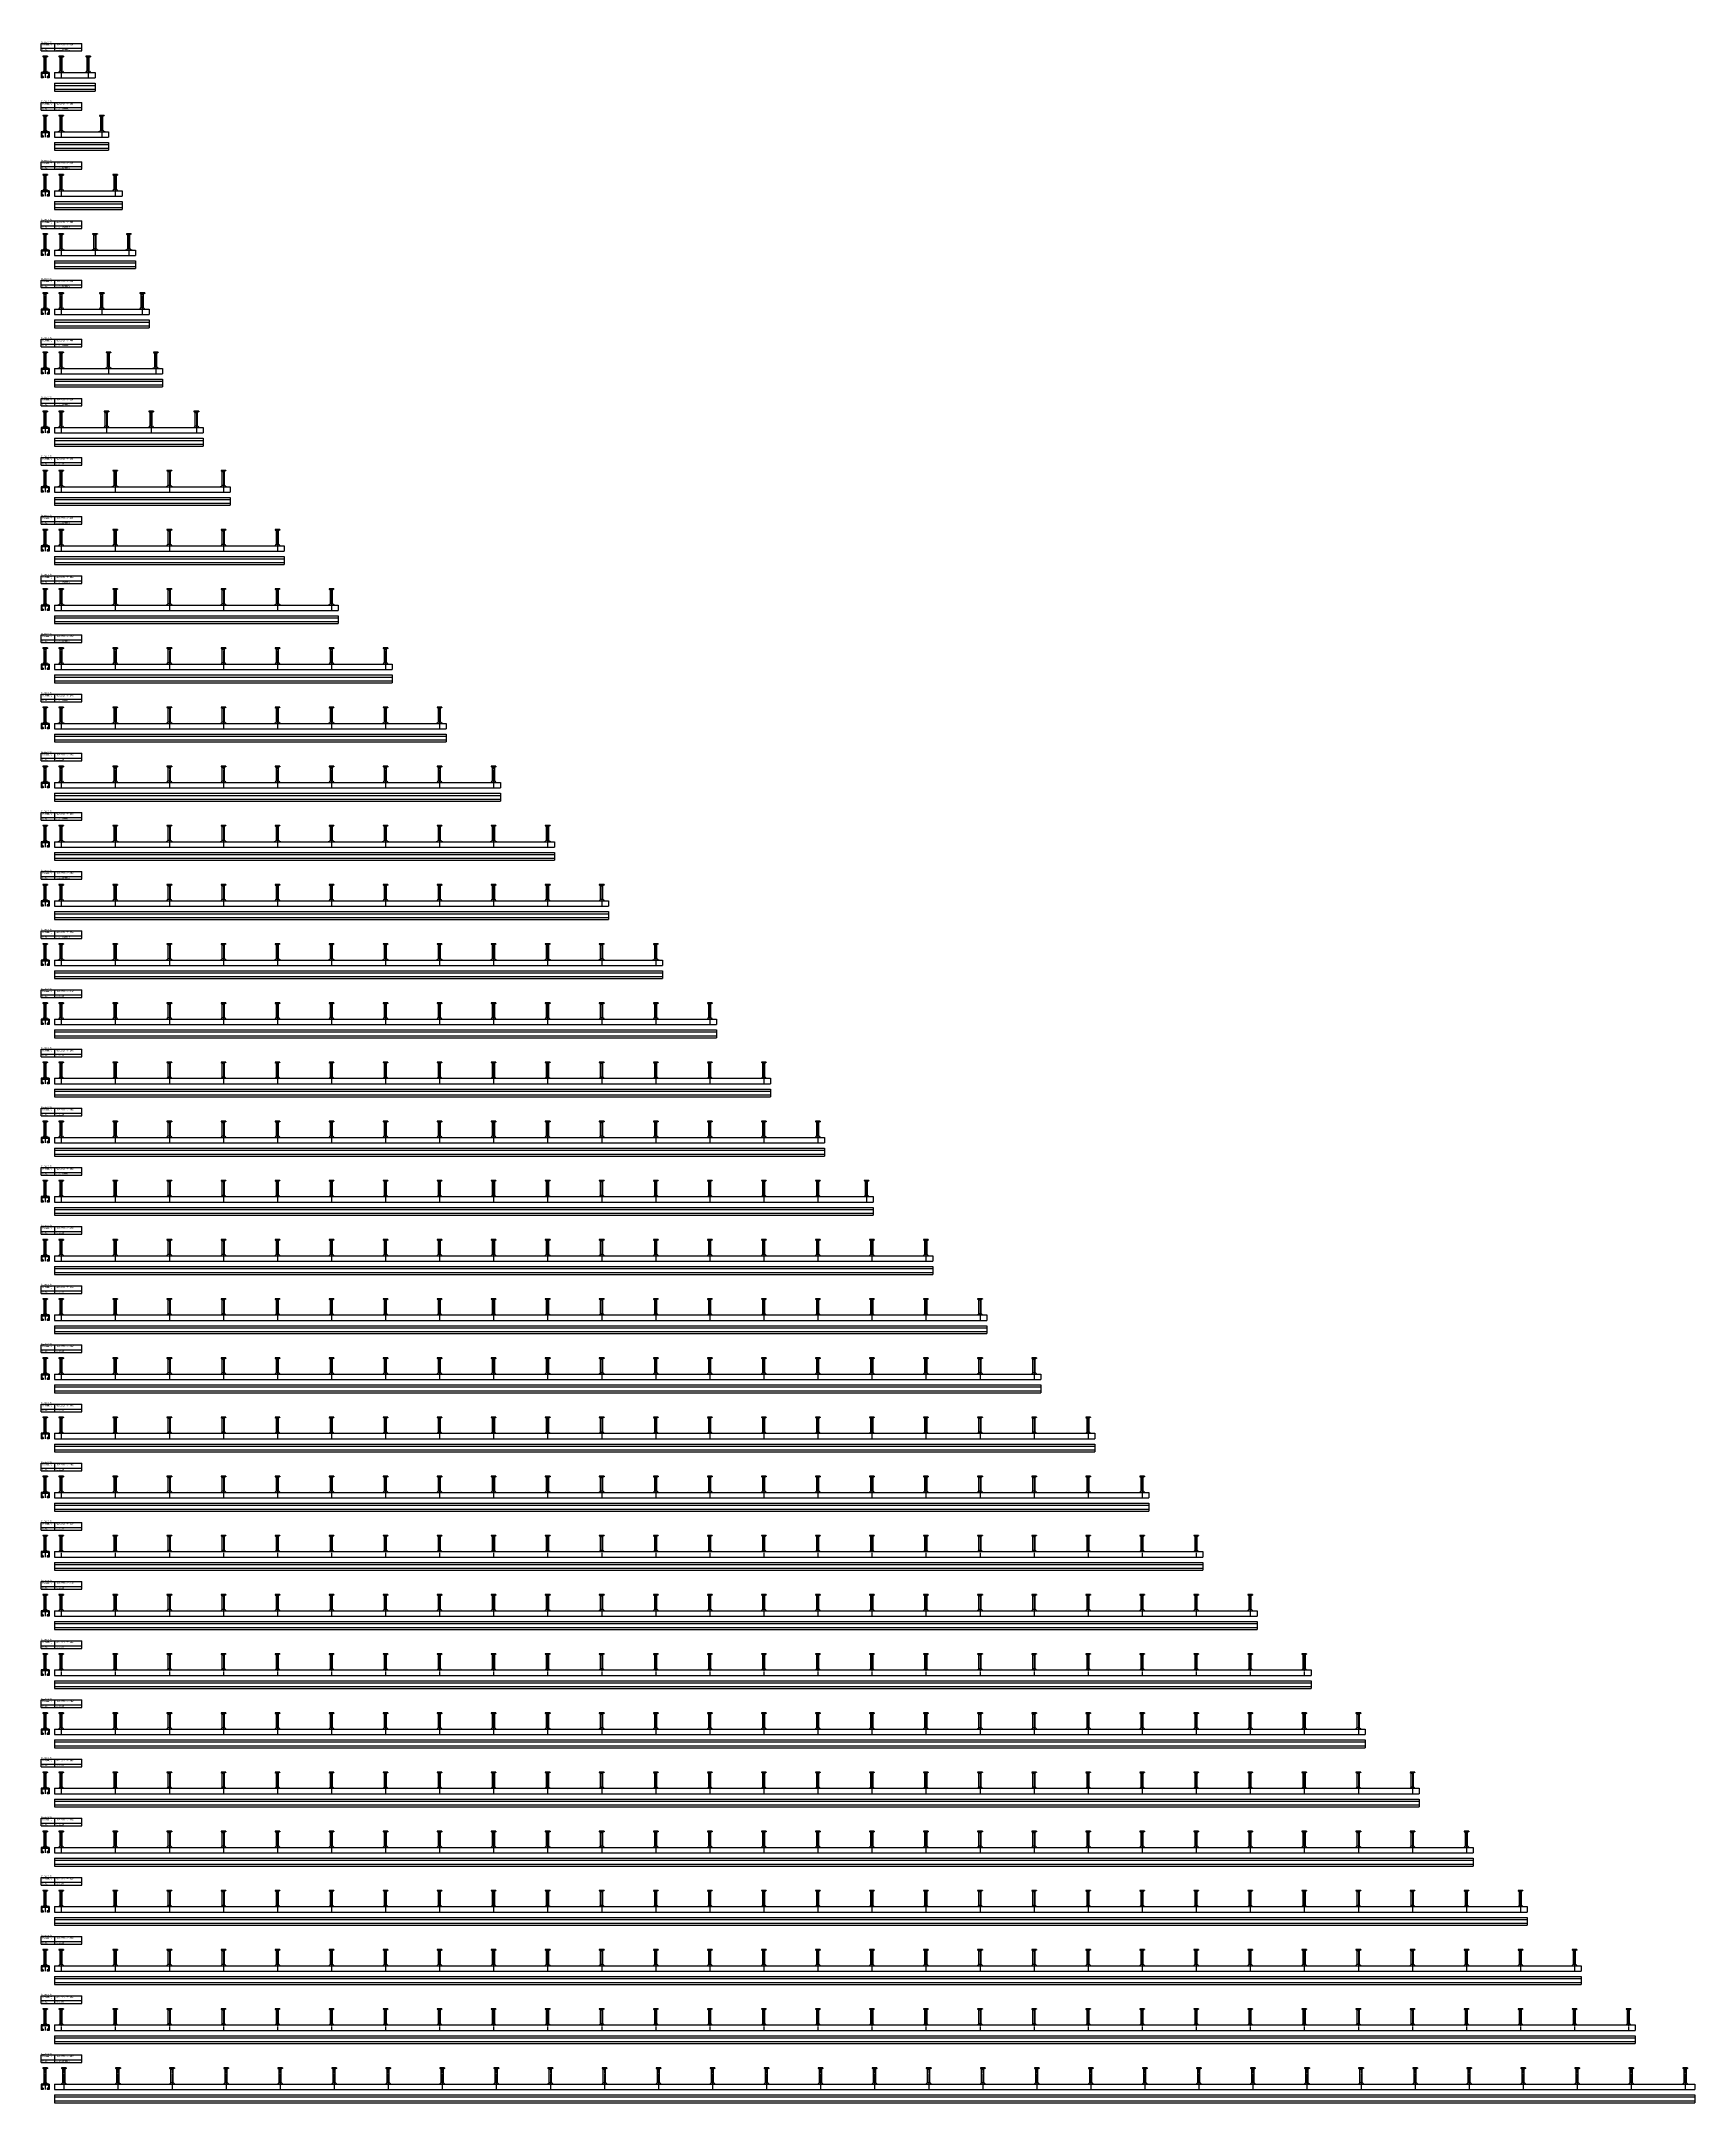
# Model space of a CAD drawing. Header units: millimetres. Extents: x -218 to 5901, y -4888 to 2743.
import ezdxf

# ---------------------------------------------------------------- set-up
doc = ezdxf.new("R2010")
doc.units = ezdxf.units.MM
doc.header["$LTSCALE"] = 10
doc.linetypes.add('MITTE2', pattern=[1.125, 0.75, -0.125, 0.125, -0.125])
doc.layers.add('HALFEN', color=2, linetype='CONTINUOUS')
doc.styles.add('ARIAL50', font='arial.ttf', dxfattribs={"height": 5})

msp = doc.modelspace()

# ---------------------------------------------------------------- linework, layer by layer
at = {"layer": 'HALFEN'}
for p, q in [((-217.8, 2735.2), (-67.8, 2735.2)), ((-217.8, 2707.2), (-217.8, 2735.2)), ((-217.8, 2717.2), (-67.8, 2717.2)), ((-217.8, 2707.2), (-67.8, 2707.2)), ((-194.5, 2687.2), (-212, 2687.2)), ((-212, 2687.2), (-212, 2685.3)), ((-194.5, 2685.3), (-212, 2685.3)), ((-211.2, 2685.3), (-207.7, 2683.5)), ((-207.3, 2687.2), (-207.3, 2685.6)), ((-207.2, 2631.9), (-207.2, 2682.8)), ((-206.7, 2683.2), (-199.8, 2683.2)), ((-199.2, 2687.2), (-199.2, 2685.6)), ((-199.2, 2631.9), (-199.2, 2682.8)), ((-195.2, 2685.3), (-198.8, 2683.5)), ((-194.5, 2687.2), (-194.5, 2685.3)), ((-167.8, 2707.2), (-167.8, 2735.2)), ((-135, 2687.2), (-152.5, 2687.2)), ((-152.5, 2687.2), (-152.5, 2685.3)), ((-135, 2685.3), (-152.5, 2685.3)), ((-151.8, 2685.3), (-148.2, 2683.5)), ((-147.8, 2687.2), (-147.8, 2685.6)), ((-147.8, 2631.9), (-147.8, 2682.8)), ((-147.2, 2683.2), (-140.3, 2683.2)), ((-139.8, 2631.9), (-139.8, 2682.8)), ((-139.7, 2687.2), (-139.7, 2685.6)), ((-135.8, 2685.3), (-139.3, 2683.5)), ((-135, 2687.2), (-135, 2685.3)), ((-67.8, 2707.2), (-67.8, 2735.2)), ((-52.5, 2687.2), (-52.5, 2685.3)), ((-35, 2687.2), (-52.5, 2687.2)), ((-35, 2685.3), (-52.5, 2685.3)), ((-51.8, 2685.3), (-48.2, 2683.5)), ((-47.8, 2687.2), (-47.8, 2685.6)), ((-47.8, 2631.9), (-47.8, 2682.8)), ((-47.2, 2683.2), (-40.3, 2683.2)), ((-39.8, 2631.9), (-39.8, 2682.8)), ((-39.7, 2687.2), (-39.7, 2685.6)), ((-35.8, 2685.3), (-39.3, 2683.5)), ((-35, 2687.2), (-35, 2685.3)), ((-188.8, 2627.2), (-217.8, 2627.2)), ((-217.8, 2627.2), (-217.8, 2607.2)), ((-210.2, 2607.2), (-217.8, 2607.2)), ((-215.2, 2622.7), (-215.2, 2612.7)), ((-210.2, 2612.2), (-215.2, 2612.2)), ((-213.2, 2624.7), (-193.2, 2624.7)), ((-210.2, 2610.7), (-213.2, 2610.7)), ((-210.2, 2612.2), (-210.2, 2607.2)), ((-198.3, 2631.9), (-208.2, 2631.9)), ((-191.3, 2612.2), (-196.2, 2612.2)), ((-196.2, 2612.2), (-196.2, 2607.2)), ((-193.2, 2610.7), (-196.2, 2610.7)), ((-188.8, 2607.2), (-196.2, 2607.2)), ((-191.2, 2622.7), (-191.2, 2612.7)), ((-188.8, 2627.2), (-188.8, 2607.2)), ((-168.8, 2627.2), (-18.8, 2627.2)), ((-168.8, 2627.2), (-168.8, 2607.2)), ((-168.8, 2607.2), (-18.8, 2607.2)), ((-138.8, 2631.9), (-148.7, 2631.9)), ((-38.8, 2631.9), (-48.7, 2631.9)), ((-18.8, 2627.2), (-18.8, 2607.2)), ((-168.8, 2587.2), (-18.8, 2587.2)), ((-168.8, 2587.2), (-168.8, 2558.2)), ((-168.8, 2579.7), (-18.8, 2579.7)), ((-168.8, 2565.7), (-18.8, 2565.7)), ((-168.8, 2558.2), (-18.8, 2558.2)), ((-18.8, 2587.2), (-18.8, 2558.2)), ((-217.8, 2516.2), (-67.8, 2516.2)), ((-217.8, 2488.2), (-217.8, 2516.2)), ((-217.8, 2498.2), (-67.8, 2498.2)), ((-217.8, 2488.2), (-67.8, 2488.2)), ((-194.5, 2468.2), (-212, 2468.2)), ((-212, 2468.2), (-212, 2466.3)), ((-194.5, 2466.3), (-212, 2466.3)), ((-211.2, 2466.3), (-207.7, 2464.5)), ((-207.3, 2468.2), (-207.3, 2466.6)), ((-207.2, 2412.9), (-207.2, 2463.8)), ((-206.7, 2464.2), (-199.8, 2464.2)), ((-199.2, 2468.2), (-199.2, 2466.6)), ((-199.2, 2412.9), (-199.2, 2463.8)), ((-195.2, 2466.3), (-198.8, 2464.5)), ((-194.5, 2468.2), (-194.5, 2466.3)), ((-167.8, 2488.2), (-167.8, 2516.2)), ((-135, 2468.2), (-152.5, 2468.2)), ((-152.5, 2468.2), (-152.5, 2466.3)), ((-135, 2466.3), (-152.5, 2466.3)), ((-151.8, 2466.3), (-148.2, 2464.5)), ((-147.8, 2468.2), (-147.8, 2466.6)), ((-147.8, 2412.9), (-147.8, 2463.8)), ((-147.2, 2464.2), (-140.3, 2464.2)), ((-139.7, 2468.2), (-139.7, 2466.6)), ((-139.8, 2412.9), (-139.8, 2463.8)), ((-135.8, 2466.3), (-139.3, 2464.5)), ((-135, 2468.2), (-135, 2466.3)), ((-67.8, 2488.2), (-67.8, 2516.2)), ((15, 2468.2), (-2.5, 2468.2)), ((-2.5, 2468.2), (-2.5, 2466.3)), ((15, 2466.3), (-2.5, 2466.3)), ((-1.7, 2466.3), (1.8, 2464.5)), ((2.2, 2468.2), (2.2, 2466.6)), ((2.3, 2412.9), (2.3, 2463.8)), ((2.8, 2464.2), (9.7, 2464.2)), ((10.3, 2468.2), (10.3, 2466.6)), ((10.3, 2412.9), (10.3, 2463.8)), ((14.3, 2466.3), (10.7, 2464.5)), ((15, 2468.2), (15, 2466.3)), ((-188.8, 2408.2), (-217.8, 2408.2)), ((-217.8, 2408.2), (-217.8, 2388.2)), ((-210.2, 2388.2), (-217.8, 2388.2)), ((-215.2, 2403.7), (-215.2, 2393.7)), ((-210.2, 2393.2), (-215.2, 2393.2)), ((-213.2, 2405.7), (-193.2, 2405.7)), ((-210.2, 2391.7), (-213.2, 2391.7)), ((-210.2, 2393.2), (-210.2, 2388.2)), ((-198.3, 2412.9), (-208.2, 2412.9)), ((-196.2, 2393.2), (-196.2, 2388.2)), ((-191.3, 2393.2), (-196.2, 2393.2)), ((-193.2, 2391.7), (-196.2, 2391.7)), ((-188.8, 2388.2), (-196.2, 2388.2)), ((-191.2, 2403.7), (-191.2, 2393.7)), ((-188.8, 2408.2), (-188.8, 2388.2)), ((-168.8, 2408.2), (31.3, 2408.2)), ((-168.8, 2408.2), (-168.8, 2388.2)), ((-168.8, 2388.2), (31.3, 2388.2)), ((-168.8, 2368.2), (31.3, 2368.2)), ((-168.8, 2368.2), (-168.8, 2339.2)), ((-138.8, 2412.9), (-148.7, 2412.9)), ((11.2, 2412.9), (1.3, 2412.9)), ((31.3, 2408.2), (31.3, 2388.2)), ((31.3, 2368.2), (31.3, 2339.2)), ((-217.8, 2297.2), (-67.8, 2297.2)), ((-217.8, 2269.2), (-217.8, 2297.2)), ((-168.8, 2360.7), (31.3, 2360.7)), ((-168.8, 2346.7), (31.3, 2346.7)), ((-168.8, 2339.2), (31.3, 2339.2)), ((-167.8, 2269.2), (-167.8, 2297.2)), ((-67.8, 2269.2), (-67.8, 2297.2)), ((-217.8, 2279.2), (-67.8, 2279.2)), ((-217.8, 2269.2), (-67.8, 2269.2)), ((-194.5, 2249.2), (-212, 2249.2)), ((-212, 2249.2), (-212, 2247.3)), ((-194.5, 2247.3), (-212, 2247.3)), ((-211.2, 2247.3), (-207.7, 2245.5)), ((-207.3, 2249.2), (-207.3, 2247.6)), ((-207.2, 2193.9), (-207.2, 2244.8)), ((-206.7, 2245.2), (-199.8, 2245.2)), ((-199.2, 2249.2), (-199.2, 2247.6)), ((-199.2, 2193.9), (-199.2, 2244.8)), ((-195.2, 2247.3), (-198.8, 2245.5)), ((-194.5, 2249.2), (-194.5, 2247.3)), ((-135, 2249.2), (-152.5, 2249.2)), ((-152.5, 2249.2), (-152.5, 2247.3)), ((-135, 2247.3), (-152.5, 2247.3)), ((-151.8, 2247.3), (-148.2, 2245.5)), ((-147.8, 2249.2), (-147.8, 2247.6)), ((-147.8, 2193.9), (-147.8, 2244.8)), ((-147.2, 2245.2), (-140.3, 2245.2)), ((-139.7, 2249.2), (-139.7, 2247.6)), ((-139.8, 2193.9), (-139.8, 2244.8)), ((-135.8, 2247.3), (-139.3, 2245.5)), ((-135, 2249.2), (-135, 2247.3)), ((65, 2249.2), (47.5, 2249.2)), ((47.5, 2249.2), (47.5, 2247.3)), ((65, 2247.3), (47.5, 2247.3)), ((48.3, 2247.3), (51.8, 2245.5)), ((52.2, 2249.2), (52.2, 2247.6)), ((52.3, 2193.9), (52.3, 2244.8)), ((52.8, 2245.2), (59.7, 2245.2)), ((60.3, 2249.2), (60.3, 2247.6)), ((60.3, 2193.9), (60.3, 2244.8)), ((64.3, 2247.3), (60.7, 2245.5)), ((65, 2249.2), (65, 2247.3)), ((-188.8, 2189.2), (-217.8, 2189.2)), ((-217.8, 2189.2), (-217.8, 2169.2)), ((-210.2, 2169.2), (-217.8, 2169.2)), ((-215.2, 2184.7), (-215.2, 2174.7)), ((-210.2, 2174.2), (-215.2, 2174.2)), ((-213.2, 2186.7), (-193.2, 2186.7)), ((-210.2, 2172.7), (-213.2, 2172.7)), ((-210.2, 2174.2), (-210.2, 2169.2)), ((-198.3, 2193.9), (-208.2, 2193.9)), ((-196.2, 2174.2), (-196.2, 2169.2)), ((-191.3, 2174.2), (-196.2, 2174.2)), ((-193.2, 2172.7), (-196.2, 2172.7)), ((-188.8, 2169.2), (-196.2, 2169.2)), ((-191.2, 2184.7), (-191.2, 2174.7)), ((-188.8, 2189.2), (-188.8, 2169.2)), ((-168.8, 2189.2), (81.3, 2189.2)), ((-168.8, 2189.2), (-168.8, 2169.2)), ((-168.8, 2169.2), (81.3, 2169.2)), ((-168.8, 2149.2), (81.3, 2149.2)), ((-168.8, 2149.2), (-168.8, 2120.2)), ((-168.8, 2141.7), (81.3, 2141.7)), ((-138.8, 2193.9), (-148.7, 2193.9)), ((61.2, 2193.9), (51.3, 2193.9)), ((81.3, 2189.2), (81.3, 2169.2)), ((81.3, 2149.2), (81.3, 2120.2)), ((-217.8, 2078.2), (-67.8, 2078.2)), ((-217.8, 2050.2), (-217.8, 2078.2)), ((-168.8, 2127.7), (81.3, 2127.7)), ((-168.8, 2120.2), (81.3, 2120.2)), ((-167.8, 2050.2), (-167.8, 2078.2)), ((-67.8, 2050.2), (-67.8, 2078.2)), ((-217.8, 2060.2), (-67.8, 2060.2)), ((-217.8, 2050.2), (-67.8, 2050.2)), ((-194.5, 2030.2), (-212, 2030.2)), ((-212, 2030.2), (-212, 2028.3)), ((-194.5, 2028.3), (-212, 2028.3)), ((-211.2, 2028.3), (-207.7, 2026.5)), ((-207.3, 2030.2), (-207.3, 2028.6)), ((-207.2, 1974.9), (-207.2, 2025.8)), ((-206.7, 2026.2), (-199.8, 2026.2)), ((-199.2, 2030.2), (-199.2, 2028.6)), ((-199.2, 1974.9), (-199.2, 2025.8)), ((-195.2, 2028.3), (-198.8, 2026.5)), ((-194.5, 2030.2), (-194.5, 2028.3)), ((-135, 2030.2), (-152.5, 2030.2)), ((-152.5, 2030.2), (-152.5, 2028.3)), ((-135, 2028.3), (-152.5, 2028.3)), ((-151.8, 2028.3), (-148.2, 2026.5)), ((-147.8, 2030.2), (-147.8, 2028.6)), ((-147.8, 1974.9), (-147.8, 2025.8)), ((-147.2, 2026.2), (-140.3, 2026.2)), ((-139.7, 2030.2), (-139.7, 2028.6)), ((-139.8, 1974.9), (-139.8, 2025.8)), ((-135.8, 2028.3), (-139.3, 2026.5)), ((-135, 2030.2), (-135, 2028.3)), ((-10, 2030.2), (-27.5, 2030.2)), ((-27.5, 2030.2), (-27.5, 2028.3)), ((-10, 2028.3), (-27.5, 2028.3)), ((-26.7, 2028.3), (-23.2, 2026.5)), ((-22.8, 2030.2), (-22.8, 2028.6)), ((-22.7, 1974.9), (-22.7, 2025.8)), ((-22.2, 2026.2), (-15.3, 2026.2)), ((-14.7, 2030.2), (-14.7, 2028.6)), ((-14.7, 1974.9), (-14.7, 2025.8)), ((-10.7, 2028.3), (-14.3, 2026.5)), ((-10, 2030.2), (-10, 2028.3)), ((115, 2030.2), (97.5, 2030.2)), ((97.5, 2030.2), (97.5, 2028.3)), ((115, 2028.3), (97.5, 2028.3)), ((98.3, 2028.3), (101.8, 2026.5)), ((102.2, 2030.2), (102.2, 2028.6)), ((102.3, 1974.9), (102.3, 2025.8)), ((102.8, 2026.2), (109.7, 2026.2)), ((110.3, 2030.2), (110.3, 2028.6)), ((110.3, 1974.9), (110.3, 2025.8)), ((114.3, 2028.3), (110.7, 2026.5)), ((115, 2030.2), (115, 2028.3)), ((-188.8, 1970.2), (-217.8, 1970.2)), ((-217.8, 1970.2), (-217.8, 1950.2)), ((-210.2, 1950.2), (-217.8, 1950.2)), ((-215.2, 1965.7), (-215.2, 1955.7)), ((-210.2, 1955.2), (-215.2, 1955.2)), ((-213.2, 1967.7), (-193.2, 1967.7)), ((-210.2, 1953.7), (-213.2, 1953.7)), ((-210.2, 1955.2), (-210.2, 1950.2)), ((-198.3, 1974.9), (-208.2, 1974.9)), ((-196.2, 1955.2), (-196.2, 1950.2)), ((-191.3, 1955.2), (-196.2, 1955.2)), ((-193.2, 1953.7), (-196.2, 1953.7)), ((-188.8, 1950.2), (-196.2, 1950.2)), ((-191.2, 1965.7), (-191.2, 1955.7)), ((-188.8, 1970.2), (-188.8, 1950.2)), ((-168.8, 1970.2), (131.3, 1970.2)), ((-168.8, 1970.2), (-168.8, 1950.2)), ((-168.8, 1950.2), (131.3, 1950.2)), ((-168.8, 1930.2), (131.3, 1930.2)), ((-168.8, 1930.2), (-168.8, 1901.2)), ((-168.8, 1922.7), (131.3, 1922.7)), ((-168.8, 1908.7), (131.3, 1908.7)), ((-138.8, 1974.9), (-148.7, 1974.9)), ((-13.8, 1974.9), (-23.7, 1974.9)), ((111.2, 1974.9), (101.3, 1974.9)), ((131.3, 1970.2), (131.3, 1950.2)), ((131.3, 1930.2), (131.3, 1901.2)), ((-217.8, 1859.2), (-67.8, 1859.2)), ((-217.8, 1831.2), (-217.8, 1859.2)), ((-217.8, 1841.2), (-67.8, 1841.2)), ((-168.8, 1901.2), (131.3, 1901.2)), ((-167.8, 1831.2), (-167.8, 1859.2)), ((-67.8, 1831.2), (-67.8, 1859.2)), ((-217.8, 1831.2), (-67.8, 1831.2)), ((-194.5, 1811.2), (-212, 1811.2)), ((-212, 1811.2), (-212, 1809.3)), ((-194.5, 1809.3), (-212, 1809.3)), ((-211.2, 1809.3), (-207.7, 1807.5)), ((-198.3, 1755.9), (-208.2, 1755.9)), ((-207.3, 1811.2), (-207.3, 1809.6)), ((-207.2, 1755.9), (-207.2, 1806.8)), ((-206.7, 1807.2), (-199.8, 1807.2)), ((-199.2, 1811.2), (-199.2, 1809.6)), ((-199.2, 1755.9), (-199.2, 1806.8)), ((-195.2, 1809.3), (-198.8, 1807.5)), ((-194.5, 1811.2), (-194.5, 1809.3)), ((-135, 1811.2), (-152.5, 1811.2)), ((-152.5, 1811.2), (-152.5, 1809.3)), ((-135, 1809.3), (-152.5, 1809.3)), ((-151.8, 1809.3), (-148.2, 1807.5)), ((-138.8, 1755.9), (-148.7, 1755.9)), ((-147.8, 1811.2), (-147.8, 1809.6)), ((-147.8, 1755.9), (-147.8, 1806.8)), ((-147.2, 1807.2), (-140.3, 1807.2)), ((-139.7, 1811.2), (-139.7, 1809.6)), ((-139.8, 1755.9), (-139.8, 1806.8)), ((-135.8, 1809.3), (-139.3, 1807.5)), ((-135, 1811.2), (-135, 1809.3)), ((15, 1811.2), (-2.5, 1811.2)), ((-2.5, 1811.2), (-2.5, 1809.3)), ((15, 1809.3), (-2.5, 1809.3)), ((-1.7, 1809.3), (1.8, 1807.5)), ((11.2, 1755.9), (1.3, 1755.9)), ((2.2, 1811.2), (2.2, 1809.6)), ((2.3, 1755.9), (2.3, 1806.8)), ((2.8, 1807.2), (9.7, 1807.2)), ((10.3, 1811.2), (10.3, 1809.6)), ((10.3, 1755.9), (10.3, 1806.8)), ((14.3, 1809.3), (10.7, 1807.5)), ((15, 1811.2), (15, 1809.3)), ((165, 1811.2), (147.5, 1811.2)), ((147.5, 1811.2), (147.5, 1809.3)), ((165, 1809.3), (147.5, 1809.3)), ((148.3, 1809.3), (151.8, 1807.5)), ((161.2, 1755.9), (151.3, 1755.9)), ((152.2, 1811.2), (152.2, 1809.6)), ((152.3, 1755.9), (152.3, 1806.8)), ((152.8, 1807.2), (159.7, 1807.2)), ((160.3, 1811.2), (160.3, 1809.6)), ((160.3, 1755.9), (160.3, 1806.8)), ((164.3, 1809.3), (160.7, 1807.5)), ((165, 1811.2), (165, 1809.3)), ((-188.8, 1751.2), (-217.8, 1751.2)), ((-217.8, 1751.2), (-217.8, 1731.2)), ((-210.2, 1731.2), (-217.8, 1731.2)), ((-215.2, 1746.7), (-215.2, 1736.7)), ((-210.2, 1736.2), (-215.2, 1736.2)), ((-213.2, 1748.7), (-193.2, 1748.7)), ((-210.2, 1734.7), (-213.2, 1734.7)), ((-210.2, 1736.2), (-210.2, 1731.2)), ((-196.2, 1736.2), (-196.2, 1731.2)), ((-191.3, 1736.2), (-196.2, 1736.2)), ((-193.2, 1734.7), (-196.2, 1734.7)), ((-188.8, 1731.2), (-196.2, 1731.2)), ((-191.2, 1746.7), (-191.2, 1736.7)), ((-188.8, 1751.2), (-188.8, 1731.2)), ((-168.8, 1751.2), (181.3, 1751.2)), ((-168.8, 1751.2), (-168.8, 1731.2)), ((-168.8, 1731.2), (181.3, 1731.2)), ((-168.8, 1711.2), (181.3, 1711.2)), ((-168.8, 1711.2), (-168.8, 1682.2)), ((-168.8, 1703.7), (181.3, 1703.7)), ((-168.8, 1689.7), (181.3, 1689.7)), ((-168.8, 1682.2), (181.3, 1682.2)), ((181.3, 1751.2), (181.3, 1731.2)), ((181.3, 1711.2), (181.3, 1682.2)), ((-217.8, 1640.2), (-67.8, 1640.2)), ((-217.8, 1612.2), (-217.8, 1640.2)), ((-217.8, 1622.2), (-67.8, 1622.2)), ((-217.8, 1612.2), (-67.8, 1612.2)), ((-167.8, 1612.2), (-167.8, 1640.2)), ((-67.8, 1612.2), (-67.8, 1640.2)), ((-188.8, 1532.2), (-217.8, 1532.2)), ((-217.8, 1532.2), (-217.8, 1512.2)), ((-215.2, 1527.7), (-215.2, 1517.7)), ((-213.2, 1529.7), (-193.2, 1529.7)), ((-194.5, 1592.2), (-212, 1592.2)), ((-212, 1592.2), (-212, 1590.3)), ((-194.5, 1590.3), (-212, 1590.3)), ((-211.2, 1590.3), (-207.7, 1588.5)), ((-198.3, 1536.9), (-208.2, 1536.9)), ((-207.3, 1592.2), (-207.3, 1590.6)), ((-207.2, 1536.9), (-207.2, 1587.8)), ((-206.7, 1588.2), (-199.8, 1588.2)), ((-199.2, 1592.2), (-199.2, 1590.6)), ((-199.2, 1536.9), (-199.2, 1587.8)), ((-195.2, 1590.3), (-198.8, 1588.5)), ((-194.5, 1592.2), (-194.5, 1590.3)), ((-191.2, 1527.7), (-191.2, 1517.7)), ((-188.8, 1532.2), (-188.8, 1512.2)), ((-168.8, 1532.2), (231.3, 1532.2)), ((-168.8, 1532.2), (-168.8, 1512.2)), ((-135, 1592.2), (-152.5, 1592.2)), ((-152.5, 1592.2), (-152.5, 1590.3)), ((-135, 1590.3), (-152.5, 1590.3)), ((-151.8, 1590.3), (-148.2, 1588.5)), ((-138.8, 1536.9), (-148.7, 1536.9)), ((-147.8, 1592.2), (-147.8, 1590.6)), ((-147.8, 1536.9), (-147.8, 1587.8)), ((-147.2, 1588.2), (-140.3, 1588.2)), ((-139.7, 1592.2), (-139.7, 1590.6)), ((-139.8, 1536.9), (-139.8, 1587.8)), ((-135.8, 1590.3), (-139.3, 1588.5)), ((-135, 1592.2), (-135, 1590.3)), ((40, 1592.2), (22.5, 1592.2)), ((22.5, 1592.2), (22.5, 1590.3)), ((40, 1590.3), (22.5, 1590.3)), ((23.3, 1590.3), (26.8, 1588.5)), ((36.2, 1536.9), (26.3, 1536.9)), ((27.2, 1592.2), (27.2, 1590.6)), ((27.3, 1536.9), (27.3, 1587.8)), ((27.8, 1588.2), (34.7, 1588.2)), ((35.3, 1592.2), (35.3, 1590.6)), ((35.3, 1536.9), (35.3, 1587.8)), ((39.3, 1590.3), (35.7, 1588.5)), ((40, 1592.2), (40, 1590.3)), ((215, 1592.2), (197.5, 1592.2)), ((197.5, 1592.2), (197.5, 1590.3)), ((215, 1590.3), (197.5, 1590.3)), ((198.2, 1590.3), (201.8, 1588.5)), ((211.2, 1536.9), (201.3, 1536.9)), ((202.2, 1592.2), (202.2, 1590.6)), ((202.3, 1536.9), (202.3, 1587.8)), ((202.8, 1588.2), (209.7, 1588.2)), ((210.3, 1592.2), (210.3, 1590.6)), ((210.3, 1536.9), (210.3, 1587.8)), ((214.3, 1590.3), (210.7, 1588.5)), ((215, 1592.2), (215, 1590.3)), ((231.3, 1532.2), (231.3, 1512.2)), ((-210.2, 1512.2), (-217.8, 1512.2)), ((-210.2, 1517.2), (-215.2, 1517.2)), ((-210.2, 1515.7), (-213.2, 1515.7)), ((-210.2, 1517.2), (-210.2, 1512.2)), ((-196.2, 1517.2), (-196.2, 1512.2)), ((-191.3, 1517.2), (-196.2, 1517.2)), ((-193.2, 1515.7), (-196.2, 1515.7)), ((-188.8, 1512.2), (-196.2, 1512.2)), ((-168.8, 1512.2), (231.3, 1512.2)), ((-168.8, 1492.2), (231.3, 1492.2)), ((-168.8, 1492.2), (-168.8, 1463.2)), ((-168.8, 1484.7), (231.3, 1484.7)), ((-168.8, 1470.7), (231.3, 1470.7)), ((-168.8, 1463.2), (231.3, 1463.2)), ((231.3, 1492.2), (231.3, 1463.2)), ((-217.8, 1421.2), (-67.8, 1421.2)), ((-217.8, 1393.2), (-217.8, 1421.2)), ((-217.8, 1403.2), (-67.8, 1403.2)), ((-217.8, 1393.2), (-67.8, 1393.2)), ((-167.8, 1393.2), (-167.8, 1421.2)), ((-67.8, 1393.2), (-67.8, 1421.2)), ((-188.8, 1313.2), (-217.8, 1313.2)), ((-217.8, 1313.2), (-217.8, 1293.2)), ((-215.2, 1308.7), (-215.2, 1298.7)), ((-210.2, 1298.2), (-215.2, 1298.2)), ((-213.2, 1310.7), (-193.2, 1310.7)), ((-194.5, 1373.2), (-212, 1373.2)), ((-212, 1373.2), (-212, 1371.3)), ((-194.5, 1371.3), (-212, 1371.3)), ((-211.2, 1371.3), (-207.7, 1369.5)), ((-210.2, 1298.2), (-210.2, 1293.2)), ((-198.3, 1317.9), (-208.2, 1317.9)), ((-207.3, 1373.2), (-207.3, 1371.6)), ((-207.2, 1317.9), (-207.2, 1368.8)), ((-206.7, 1369.2), (-199.8, 1369.2)), ((-199.2, 1373.2), (-199.2, 1371.6)), ((-199.2, 1317.9), (-199.2, 1368.8)), ((-195.2, 1371.3), (-198.8, 1369.5)), ((-196.2, 1298.2), (-196.2, 1293.2)), ((-191.3, 1298.2), (-196.2, 1298.2)), ((-194.5, 1373.2), (-194.5, 1371.3)), ((-191.2, 1308.7), (-191.2, 1298.7)), ((-188.8, 1313.2), (-188.8, 1293.2)), ((-168.8, 1313.2), (381.3, 1313.2)), ((-168.8, 1313.2), (-168.8, 1293.2)), ((-135, 1373.2), (-152.5, 1373.2)), ((-152.5, 1373.2), (-152.5, 1371.3)), ((-135, 1371.3), (-152.5, 1371.3)), ((-151.8, 1371.3), (-148.2, 1369.5)), ((-138.8, 1317.9), (-148.7, 1317.9)), ((-147.8, 1373.2), (-147.8, 1371.6)), ((-147.8, 1317.9), (-147.8, 1368.8)), ((-147.2, 1369.2), (-140.3, 1369.2)), ((-139.7, 1373.2), (-139.7, 1371.6)), ((-139.8, 1317.9), (-139.8, 1368.8)), ((-135.8, 1371.3), (-139.3, 1369.5)), ((-135, 1373.2), (-135, 1371.3)), ((32, 1373.2), (14.5, 1373.2)), ((14.5, 1373.2), (14.5, 1371.3)), ((32, 1371.3), (14.5, 1371.3)), ((15.3, 1371.3), (18.8, 1369.5)), ((28.2, 1317.9), (18.3, 1317.9)), ((19.2, 1373.2), (19.2, 1371.6)), ((19.3, 1317.9), (19.3, 1368.8)), ((19.8, 1369.2), (26.7, 1369.2)), ((27.3, 1373.2), (27.3, 1371.6)), ((27.3, 1317.9), (27.3, 1368.8)), ((31.3, 1371.3), (27.7, 1369.5)), ((32, 1373.2), (32, 1371.3)), ((180.5, 1373.2), (180.5, 1371.3)), ((198, 1373.2), (180.5, 1373.2)), ((198, 1371.3), (180.5, 1371.3)), ((181.3, 1371.3), (184.8, 1369.5)), ((194.2, 1317.9), (184.3, 1317.9)), ((185.2, 1373.2), (185.2, 1371.6)), ((185.3, 1317.9), (185.3, 1368.8)), ((185.8, 1369.2), (192.7, 1369.2)), ((193.3, 1373.2), (193.3, 1371.6)), ((193.3, 1317.9), (193.3, 1368.8)), ((197.3, 1371.3), (193.7, 1369.5)), ((198, 1373.2), (198, 1371.3)), ((365, 1373.2), (347.5, 1373.2)), ((347.5, 1373.2), (347.5, 1371.3)), ((365, 1371.3), (347.5, 1371.3)), ((348.3, 1371.3), (351.8, 1369.5)), ((361.2, 1317.9), (351.3, 1317.9)), ((352.2, 1373.2), (352.2, 1371.6)), ((352.3, 1317.9), (352.3, 1368.8)), ((352.8, 1369.2), (359.7, 1369.2)), ((360.3, 1373.2), (360.3, 1371.6)), ((360.3, 1317.9), (360.3, 1368.8)), ((364.3, 1371.3), (360.7, 1369.5)), ((365, 1373.2), (365, 1371.3)), ((381.3, 1313.2), (381.3, 1293.2)), ((-210.2, 1293.2), (-217.8, 1293.2)), ((-210.2, 1296.7), (-213.2, 1296.7)), ((-193.2, 1296.7), (-196.2, 1296.7)), ((-188.8, 1293.2), (-196.2, 1293.2)), ((-168.8, 1293.2), (381.3, 1293.2)), ((-168.8, 1273.2), (381.3, 1273.2)), ((-168.8, 1273.2), (-168.8, 1244.2)), ((-168.8, 1265.7), (381.3, 1265.7)), ((-168.8, 1251.7), (381.3, 1251.7)), ((-168.8, 1244.2), (381.3, 1244.2)), ((381.3, 1273.2), (381.3, 1244.2)), ((-217.8, 1202.2), (-67.8, 1202.2)), ((-217.8, 1174.2), (-217.8, 1202.2)), ((-217.8, 1184.2), (-67.8, 1184.2)), ((-217.8, 1174.2), (-67.8, 1174.2)), ((-194.5, 1154.2), (-212, 1154.2)), ((-212, 1154.2), (-212, 1152.3)), ((-194.5, 1152.3), (-212, 1152.3)), ((-211.2, 1152.3), (-207.7, 1150.5)), ((-207.3, 1154.2), (-207.3, 1152.6)), ((-207.2, 1098.9), (-207.2, 1149.8)), ((-206.7, 1150.2), (-199.8, 1150.2)), ((-199.2, 1154.2), (-199.2, 1152.6)), ((-199.2, 1098.9), (-199.2, 1149.8)), ((-195.2, 1152.3), (-198.8, 1150.5)), ((-194.5, 1154.2), (-194.5, 1152.3)), ((-167.8, 1174.2), (-167.8, 1202.2)), ((-135, 1154.2), (-152.5, 1154.2)), ((-152.5, 1154.2), (-152.5, 1152.3)), ((-135, 1152.3), (-152.5, 1152.3)), ((-151.8, 1152.3), (-148.2, 1150.5)), ((-147.8, 1154.2), (-147.8, 1152.6)), ((-147.8, 1098.9), (-147.8, 1149.8)), ((-147.2, 1150.2), (-140.3, 1150.2)), ((-139.7, 1154.2), (-139.7, 1152.6)), ((-139.8, 1098.9), (-139.8, 1149.8)), ((-135.8, 1152.3), (-139.3, 1150.5)), ((-135, 1154.2), (-135, 1152.3)), ((-67.8, 1174.2), (-67.8, 1202.2)), ((65, 1154.2), (47.5, 1154.2)), ((47.5, 1154.2), (47.5, 1152.3)), ((65, 1152.3), (47.5, 1152.3)), ((48.3, 1152.3), (51.8, 1150.5)), ((52.2, 1154.2), (52.2, 1152.6)), ((52.3, 1098.9), (52.3, 1149.8)), ((52.8, 1150.2), (59.7, 1150.2)), ((60.3, 1154.2), (60.3, 1152.6)), ((60.3, 1098.9), (60.3, 1149.8)), ((64.3, 1152.3), (60.7, 1150.5)), ((65, 1154.2), (65, 1152.3)), ((247.5, 1154.2), (247.5, 1152.3)), ((265, 1154.2), (247.5, 1154.2)), ((265, 1152.3), (247.5, 1152.3)), ((248.3, 1152.3), (251.8, 1150.5)), ((252.2, 1154.2), (252.2, 1152.6)), ((252.3, 1098.9), (252.3, 1149.8)), ((252.8, 1150.2), (259.7, 1150.2)), ((260.3, 1154.2), (260.3, 1152.6)), ((260.3, 1098.9), (260.3, 1149.8)), ((264.3, 1152.3), (260.7, 1150.5)), ((265, 1154.2), (265, 1152.3)), ((465, 1154.2), (447.5, 1154.2)), ((447.5, 1154.2), (447.5, 1152.3)), ((465, 1152.3), (447.5, 1152.3)), ((448.3, 1152.3), (451.8, 1150.5)), ((452.2, 1154.2), (452.2, 1152.6)), ((452.3, 1098.9), (452.3, 1149.8)), ((452.8, 1150.2), (459.7, 1150.2)), ((460.3, 1154.2), (460.3, 1152.6)), ((460.3, 1098.9), (460.3, 1149.8)), ((464.3, 1152.3), (460.7, 1150.5)), ((465, 1154.2), (465, 1152.3)), ((-217.8, 1094.2), (-217.8, 1074.2)), ((-188.8, 1094.2), (-217.8, 1094.2)), ((-210.2, 1074.2), (-217.8, 1074.2)), ((-215.2, 1089.7), (-215.2, 1079.7)), ((-210.2, 1079.2), (-215.2, 1079.2)), ((-213.2, 1091.7), (-193.2, 1091.7)), ((-210.2, 1077.7), (-213.2, 1077.7)), ((-210.2, 1079.2), (-210.2, 1074.2)), ((-198.3, 1098.9), (-208.2, 1098.9)), ((-196.2, 1079.2), (-196.2, 1074.2)), ((-191.3, 1079.2), (-196.2, 1079.2)), ((-193.2, 1077.7), (-196.2, 1077.7)), ((-188.8, 1074.2), (-196.2, 1074.2)), ((-191.2, 1089.7), (-191.2, 1079.7)), ((-188.8, 1094.2), (-188.8, 1074.2)), ((-168.8, 1094.2), (481.3, 1094.2)), ((-168.8, 1094.2), (-168.8, 1074.2)), ((-168.8, 1074.2), (481.3, 1074.2)), ((-138.8, 1098.9), (-148.7, 1098.9)), ((61.2, 1098.9), (51.3, 1098.9)), ((261.2, 1098.9), (251.3, 1098.9)), ((461.2, 1098.9), (451.3, 1098.9)), ((481.3, 1094.2), (481.3, 1074.2)), ((-168.8, 1054.2), (481.3, 1054.2)), ((-168.8, 1054.2), (-168.8, 1025.2)), ((-168.8, 1046.7), (481.3, 1046.7)), ((-168.8, 1032.7), (481.3, 1032.7)), ((-168.8, 1025.2), (481.3, 1025.2)), ((481.3, 1054.2), (481.3, 1025.2)), ((-217.8, 983.2), (-67.8, 983.2)), ((-217.8, 955.2), (-217.8, 983.2)), ((-217.8, 965.2), (-67.8, 965.2)), ((-217.8, 955.2), (-67.8, 955.2)), ((-194.5, 935.2), (-212, 935.2)), ((-212, 935.2), (-212, 933.3)), ((-194.5, 933.3), (-212, 933.3)), ((-211.2, 933.3), (-207.7, 931.5)), ((-207.3, 935.2), (-207.3, 933.6)), ((-207.2, 879.9), (-207.2, 930.8)), ((-206.7, 931.2), (-199.8, 931.2)), ((-199.2, 935.2), (-199.2, 933.6)), ((-199.2, 879.9), (-199.2, 930.8)), ((-195.2, 933.3), (-198.8, 931.5)), ((-194.5, 935.2), (-194.5, 933.3)), ((-167.8, 955.2), (-167.8, 983.2)), ((-135, 935.2), (-152.5, 935.2)), ((-152.5, 935.2), (-152.5, 933.3)), ((-135, 933.3), (-152.5, 933.3)), ((-151.8, 933.3), (-148.2, 931.5)), ((-147.8, 935.2), (-147.8, 933.6)), ((-147.8, 879.9), (-147.8, 930.8)), ((-147.2, 931.2), (-140.3, 931.2)), ((-139.7, 935.2), (-139.7, 933.6)), ((-139.8, 879.9), (-139.8, 930.8)), ((-135.8, 933.3), (-139.3, 931.5)), ((-135, 935.2), (-135, 933.3)), ((-67.8, 955.2), (-67.8, 983.2)), ((65, 935.2), (47.5, 935.2)), ((47.5, 935.2), (47.5, 933.3)), ((65, 933.3), (47.5, 933.3)), ((48.3, 933.3), (51.8, 931.5)), ((52.2, 935.2), (52.2, 933.6)), ((52.3, 879.9), (52.3, 930.8)), ((52.8, 931.2), (59.7, 931.2)), ((60.3, 935.2), (60.3, 933.6)), ((60.3, 879.9), (60.3, 930.8)), ((64.3, 933.3), (60.7, 931.5)), ((65, 935.2), (65, 933.3)), ((247.5, 935.2), (247.5, 933.3)), ((265, 935.2), (247.5, 935.2)), ((265, 933.3), (247.5, 933.3)), ((248.3, 933.3), (251.8, 931.5)), ((252.2, 935.2), (252.2, 933.6)), ((252.3, 879.9), (252.3, 930.8)), ((252.8, 931.2), (259.7, 931.2)), ((260.3, 935.2), (260.3, 933.6)), ((260.3, 879.9), (260.3, 930.8)), ((264.3, 933.3), (260.7, 931.5)), ((265, 935.2), (265, 933.3)), ((447.5, 935.2), (447.5, 933.3)), ((465, 935.2), (447.5, 935.2)), ((465, 933.3), (447.5, 933.3)), ((448.3, 933.3), (451.8, 931.5)), ((452.2, 935.2), (452.2, 933.6)), ((452.3, 879.9), (452.3, 930.8)), ((452.8, 931.2), (459.7, 931.2)), ((460.3, 935.2), (460.3, 933.6)), ((460.3, 879.9), (460.3, 930.8)), ((464.3, 933.3), (460.7, 931.5)), ((465, 935.2), (465, 933.3)), ((665, 935.2), (647.5, 935.2)), ((647.5, 935.2), (647.5, 933.3)), ((665, 933.3), (647.5, 933.3)), ((648.3, 933.3), (651.8, 931.5)), ((652.2, 935.2), (652.2, 933.6)), ((652.3, 879.9), (652.3, 930.8)), ((652.8, 931.2), (659.7, 931.2)), ((660.3, 935.2), (660.3, 933.6)), ((660.3, 879.9), (660.3, 930.8)), ((664.3, 933.3), (660.7, 931.5)), ((665, 935.2), (665, 933.3)), ((-188.8, 875.2), (-217.8, 875.2)), ((-217.8, 875.2), (-217.8, 855.2)), ((-210.2, 855.2), (-217.8, 855.2)), ((-215.2, 870.7), (-215.2, 860.7)), ((-210.2, 860.2), (-215.2, 860.2)), ((-213.2, 872.7), (-193.2, 872.7)), ((-210.2, 858.7), (-213.2, 858.7)), ((-210.2, 860.2), (-210.2, 855.2)), ((-198.3, 879.9), (-208.2, 879.9)), ((-196.2, 860.2), (-196.2, 855.2)), ((-191.3, 860.2), (-196.2, 860.2)), ((-193.2, 858.7), (-196.2, 858.7)), ((-188.8, 855.2), (-196.2, 855.2)), ((-191.2, 870.7), (-191.2, 860.7)), ((-188.8, 875.2), (-188.8, 855.2)), ((-168.8, 875.2), (681.3, 875.2)), ((-168.8, 875.2), (-168.8, 855.2)), ((-168.8, 855.2), (681.3, 855.2)), ((-138.8, 879.9), (-148.7, 879.9)), ((61.2, 879.9), (51.3, 879.9)), ((261.2, 879.9), (251.3, 879.9)), ((461.2, 879.9), (451.3, 879.9)), ((661.2, 879.9), (651.3, 879.9)), ((681.3, 875.2), (681.3, 855.2)), ((-217.8, 764.2), (-67.8, 764.2)), ((-217.8, 736.2), (-217.8, 764.2)), ((-168.8, 835.2), (681.3, 835.2)), ((-168.8, 835.2), (-168.8, 806.2)), ((-168.8, 827.7), (681.3, 827.7)), ((-168.8, 813.7), (681.3, 813.7)), ((-168.8, 806.2), (681.3, 806.2)), ((-167.8, 736.2), (-167.8, 764.2)), ((-67.8, 736.2), (-67.8, 764.2)), ((681.3, 835.2), (681.3, 806.2)), ((-217.8, 746.2), (-67.8, 746.2)), ((-217.8, 736.2), (-67.8, 736.2)), ((-194.5, 716.2), (-212, 716.2)), ((-212, 716.2), (-212, 714.3)), ((-194.5, 714.3), (-212, 714.3)), ((-211.2, 714.3), (-207.7, 712.5)), ((-207.3, 716.2), (-207.3, 714.6)), ((-207.2, 660.9), (-207.2, 711.8)), ((-206.7, 712.2), (-199.8, 712.2)), ((-199.2, 716.2), (-199.2, 714.6)), ((-199.2, 660.9), (-199.2, 711.8)), ((-195.2, 714.3), (-198.8, 712.5)), ((-194.5, 716.2), (-194.5, 714.3)), ((-135, 716.2), (-152.5, 716.2)), ((-152.5, 716.2), (-152.5, 714.3)), ((-135, 714.3), (-152.5, 714.3)), ((-151.8, 714.3), (-148.2, 712.5)), ((-147.8, 716.2), (-147.8, 714.6)), ((-147.8, 660.9), (-147.8, 711.8)), ((-147.2, 712.2), (-140.3, 712.2)), ((-139.7, 716.2), (-139.7, 714.6)), ((-139.8, 660.9), (-139.8, 711.8)), ((-135.8, 714.3), (-139.3, 712.5)), ((-135, 716.2), (-135, 714.3)), ((65, 716.2), (47.5, 716.2)), ((47.5, 716.2), (47.5, 714.3)), ((65, 714.3), (47.5, 714.3)), ((48.3, 714.3), (51.8, 712.5)), ((52.2, 716.2), (52.2, 714.6)), ((52.3, 660.9), (52.3, 711.8)), ((52.8, 712.2), (59.7, 712.2)), ((60.3, 716.2), (60.3, 714.6)), ((60.3, 660.9), (60.3, 711.8)), ((64.3, 714.3), (60.7, 712.5)), ((65, 716.2), (65, 714.3)), ((265, 716.2), (247.5, 716.2)), ((247.5, 716.2), (247.5, 714.3)), ((265, 714.3), (247.5, 714.3)), ((248.3, 714.3), (251.8, 712.5)), ((252.2, 716.2), (252.2, 714.6)), ((252.3, 660.9), (252.3, 711.8)), ((252.8, 712.2), (259.7, 712.2)), ((260.3, 716.2), (260.3, 714.6)), ((260.3, 660.9), (260.3, 711.8)), ((264.3, 714.3), (260.7, 712.5)), ((265, 716.2), (265, 714.3)), ((465, 716.2), (447.5, 716.2)), ((447.5, 716.2), (447.5, 714.3)), ((465, 714.3), (447.5, 714.3)), ((448.3, 714.3), (451.8, 712.5)), ((452.2, 716.2), (452.2, 714.6)), ((452.3, 660.9), (452.3, 711.8)), ((452.8, 712.2), (459.7, 712.2)), ((460.3, 716.2), (460.3, 714.6)), ((460.3, 660.9), (460.3, 711.8)), ((464.3, 714.3), (460.7, 712.5)), ((465, 716.2), (465, 714.3)), ((665, 716.2), (647.5, 716.2)), ((647.5, 716.2), (647.5, 714.3)), ((665, 714.3), (647.5, 714.3)), ((648.3, 714.3), (651.8, 712.5)), ((652.2, 716.2), (652.2, 714.6)), ((652.3, 660.9), (652.3, 711.8)), ((652.8, 712.2), (659.7, 712.2)), ((660.3, 716.2), (660.3, 714.6)), ((660.3, 660.9), (660.3, 711.8)), ((664.3, 714.3), (660.7, 712.5)), ((665, 716.2), (665, 714.3)), ((865, 716.2), (847.5, 716.2)), ((847.5, 716.2), (847.5, 714.3)), ((865, 714.3), (847.5, 714.3)), ((848.3, 714.3), (851.8, 712.5)), ((852.2, 716.2), (852.2, 714.6)), ((852.3, 660.9), (852.3, 711.8)), ((852.8, 712.2), (859.7, 712.2)), ((860.3, 716.2), (860.3, 714.6)), ((860.2, 660.9), (860.2, 711.8)), ((864.3, 714.3), (860.7, 712.5)), ((865, 716.2), (865, 714.3)), ((-188.8, 656.2), (-217.8, 656.2)), ((-217.8, 656.2), (-217.8, 636.2)), ((-210.2, 636.2), (-217.8, 636.2)), ((-215.2, 651.7), (-215.2, 641.7)), ((-210.2, 641.2), (-215.2, 641.2)), ((-213.2, 653.7), (-193.2, 653.7)), ((-210.2, 639.7), (-213.2, 639.7)), ((-210.2, 641.2), (-210.2, 636.2)), ((-198.3, 660.9), (-208.2, 660.9)), ((-196.2, 641.2), (-196.2, 636.2)), ((-191.3, 641.2), (-196.2, 641.2)), ((-193.2, 639.7), (-196.2, 639.7)), ((-188.8, 636.2), (-196.2, 636.2)), ((-191.2, 651.7), (-191.2, 641.7)), ((-188.8, 656.2), (-188.8, 636.2)), ((-168.8, 656.2), (881.3, 656.2)), ((-168.8, 656.2), (-168.8, 636.2)), ((-168.8, 636.2), (881.3, 636.2)), ((-168.8, 616.2), (881.3, 616.2)), ((-168.8, 616.2), (-168.8, 587.2)), ((-138.8, 660.9), (-148.7, 660.9)), ((61.2, 660.9), (51.3, 660.9)), ((261.2, 660.9), (251.3, 660.9)), ((461.2, 660.9), (451.3, 660.9)), ((661.2, 660.9), (651.3, 660.9)), ((861.2, 660.9), (851.3, 660.9)), ((881.3, 656.2), (881.3, 636.2)), ((881.3, 616.2), (881.3, 587.2)), ((-217.8, 545.2), (-67.8, 545.2)), ((-217.8, 517.2), (-217.8, 545.2)), ((-168.8, 608.7), (881.3, 608.7)), ((-168.8, 594.7), (881.3, 594.7)), ((-168.8, 587.2), (881.3, 587.2)), ((-167.8, 517.2), (-167.8, 545.2)), ((-67.8, 517.2), (-67.8, 545.2)), ((-217.8, 527.2), (-67.8, 527.2)), ((-217.8, 517.2), (-67.8, 517.2)), ((-194.5, 497.2), (-212, 497.2)), ((-212, 497.2), (-212, 495.3)), ((-194.5, 495.3), (-212, 495.3)), ((-211.2, 495.3), (-207.7, 493.5)), ((-207.3, 497.2), (-207.3, 495.6)), ((-207.2, 441.9), (-207.2, 492.8)), ((-206.7, 493.2), (-199.8, 493.2)), ((-199.2, 497.2), (-199.2, 495.6)), ((-199.2, 441.9), (-199.2, 492.8)), ((-195.2, 495.3), (-198.8, 493.5)), ((-194.5, 497.2), (-194.5, 495.3)), ((-135, 497.2), (-152.5, 497.2)), ((-152.5, 497.2), (-152.5, 495.3)), ((-135, 495.3), (-152.5, 495.3)), ((-151.8, 495.3), (-148.2, 493.5)), ((-147.8, 497.2), (-147.8, 495.6)), ((-147.8, 441.9), (-147.8, 492.8)), ((-147.2, 493.2), (-140.3, 493.2)), ((-139.7, 497.2), (-139.7, 495.6)), ((-139.8, 441.9), (-139.8, 492.8)), ((-135.8, 495.3), (-139.3, 493.5)), ((-135, 497.2), (-135, 495.3)), ((65, 497.2), (47.5, 497.2)), ((47.5, 497.2), (47.5, 495.3)), ((65, 495.3), (47.5, 495.3)), ((48.3, 495.3), (51.8, 493.5)), ((52.2, 497.2), (52.2, 495.6)), ((52.3, 441.9), (52.3, 492.8)), ((52.8, 493.2), (59.7, 493.2)), ((60.3, 497.2), (60.3, 495.6)), ((60.3, 441.9), (60.3, 492.8)), ((64.3, 495.3), (60.7, 493.5)), ((65, 497.2), (65, 495.3)), ((265, 497.2), (247.5, 497.2)), ((247.5, 497.2), (247.5, 495.3)), ((265, 495.3), (247.5, 495.3)), ((248.3, 495.3), (251.8, 493.5)), ((252.2, 497.2), (252.2, 495.6)), ((252.3, 441.9), (252.3, 492.8)), ((252.8, 493.2), (259.7, 493.2)), ((260.3, 497.2), (260.3, 495.6)), ((260.3, 441.9), (260.3, 492.8)), ((264.3, 495.3), (260.7, 493.5)), ((265, 497.2), (265, 495.3)), ((465, 497.2), (447.5, 497.2)), ((447.5, 497.2), (447.5, 495.3)), ((465, 495.3), (447.5, 495.3)), ((448.3, 495.3), (451.8, 493.5)), ((452.2, 497.2), (452.2, 495.6)), ((452.3, 441.9), (452.3, 492.8)), ((452.8, 493.2), (459.7, 493.2)), ((460.3, 497.2), (460.3, 495.6)), ((460.3, 441.9), (460.3, 492.8)), ((464.3, 495.3), (460.7, 493.5)), ((465, 497.2), (465, 495.3)), ((665, 497.2), (647.5, 497.2)), ((647.5, 497.2), (647.5, 495.3)), ((665, 495.3), (647.5, 495.3)), ((648.3, 495.3), (651.8, 493.5)), ((652.2, 497.2), (652.2, 495.6)), ((652.3, 441.9), (652.3, 492.8)), ((652.8, 493.2), (659.7, 493.2)), ((660.3, 497.2), (660.3, 495.6)), ((660.3, 441.9), (660.3, 492.8)), ((664.3, 495.3), (660.7, 493.5)), ((665, 497.2), (665, 495.3)), ((865, 497.2), (847.5, 497.2)), ((847.5, 497.2), (847.5, 495.3)), ((865, 495.3), (847.5, 495.3)), ((848.3, 495.3), (851.8, 493.5)), ((852.2, 497.2), (852.2, 495.6)), ((852.3, 441.9), (852.3, 492.8)), ((852.8, 493.2), (859.7, 493.2)), ((860.3, 497.2), (860.3, 495.6)), ((860.2, 441.9), (860.2, 492.8)), ((864.3, 495.3), (860.7, 493.5)), ((865, 497.2), (865, 495.3)), ((1065, 497.2), (1047.5, 497.2)), ((1047.5, 497.2), (1047.5, 495.3)), ((1065, 495.3), (1047.5, 495.3)), ((1048.3, 495.3), (1051.8, 493.5)), ((1052.2, 497.2), (1052.2, 495.6)), ((1052.3, 441.9), (1052.3, 492.8)), ((1052.8, 493.2), (1059.7, 493.2)), ((1060.3, 497.2), (1060.3, 495.6)), ((1060.3, 441.9), (1060.3, 492.8)), ((1064.3, 495.3), (1060.7, 493.5)), ((1065, 497.2), (1065, 495.3)), ((-188.8, 437.2), (-217.8, 437.2)), ((-217.8, 437.2), (-217.8, 417.2)), ((-210.2, 417.2), (-217.8, 417.2)), ((-215.2, 432.7), (-215.2, 422.7)), ((-210.2, 422.2), (-215.2, 422.2)), ((-213.2, 434.7), (-193.2, 434.7)), ((-210.2, 420.7), (-213.2, 420.7)), ((-210.2, 422.2), (-210.2, 417.2)), ((-198.3, 441.9), (-208.2, 441.9)), ((-196.2, 422.2), (-196.2, 417.2)), ((-191.3, 422.2), (-196.2, 422.2)), ((-193.2, 420.7), (-196.2, 420.7)), ((-188.8, 417.2), (-196.2, 417.2)), ((-191.2, 432.7), (-191.2, 422.7)), ((-188.8, 437.2), (-188.8, 417.2)), ((-168.8, 437.2), (1081.3, 437.2)), ((-168.8, 437.2), (-168.8, 417.2)), ((-168.8, 417.2), (1081.3, 417.2)), ((-168.8, 397.2), (1081.3, 397.2)), ((-168.8, 397.2), (-168.8, 368.2)), ((-168.8, 389.7), (1081.3, 389.7)), ((-138.8, 441.9), (-148.7, 441.9)), ((61.2, 441.9), (51.3, 441.9)), ((261.2, 441.9), (251.3, 441.9)), ((461.2, 441.9), (451.3, 441.9)), ((661.2, 441.9), (651.3, 441.9)), ((861.2, 441.9), (851.3, 441.9)), ((1061.2, 441.9), (1051.3, 441.9)), ((1081.3, 437.2), (1081.3, 417.2)), ((1081.3, 397.2), (1081.3, 368.2)), ((-217.8, 326.2), (-67.8, 326.2)), ((-217.8, 298.2), (-217.8, 326.2)), ((-217.8, 308.2), (-67.8, 308.2)), ((-168.8, 375.7), (1081.3, 375.7)), ((-168.8, 368.2), (1081.3, 368.2)), ((-167.8, 298.2), (-167.8, 326.2)), ((-67.8, 298.2), (-67.8, 326.2)), ((-217.8, 298.2), (-67.8, 298.2)), ((-194.5, 278.2), (-212, 278.2)), ((-212, 278.2), (-212, 276.3)), ((-194.5, 276.3), (-212, 276.3)), ((-211.2, 276.3), (-207.7, 274.5)), ((-207.3, 278.2), (-207.3, 276.6)), ((-207.2, 222.9), (-207.2, 273.8)), ((-206.7, 274.2), (-199.8, 274.2)), ((-199.2, 278.2), (-199.2, 276.6)), ((-199.2, 222.9), (-199.2, 273.8)), ((-195.2, 276.3), (-198.8, 274.5)), ((-194.5, 278.2), (-194.5, 276.3)), ((-135, 278.2), (-152.5, 278.2)), ((-152.5, 278.2), (-152.5, 276.3)), ((-135, 276.3), (-152.5, 276.3)), ((-151.8, 276.3), (-148.2, 274.5)), ((-147.8, 278.2), (-147.8, 276.6)), ((-147.8, 222.9), (-147.8, 273.8)), ((-147.2, 274.2), (-140.3, 274.2)), ((-139.7, 278.2), (-139.7, 276.6)), ((-139.8, 222.9), (-139.8, 273.8)), ((-135.8, 276.3), (-139.3, 274.5)), ((-135, 278.2), (-135, 276.3)), ((65, 278.2), (47.5, 278.2)), ((47.5, 278.2), (47.5, 276.3)), ((65, 276.3), (47.5, 276.3)), ((48.3, 276.3), (51.8, 274.5)), ((52.2, 278.2), (52.2, 276.6)), ((52.3, 222.9), (52.3, 273.8)), ((52.8, 274.2), (59.7, 274.2)), ((60.3, 278.2), (60.3, 276.6)), ((60.3, 222.9), (60.3, 273.8)), ((64.3, 276.3), (60.7, 274.5)), ((65, 278.2), (65, 276.3)), ((265, 278.2), (247.5, 278.2)), ((247.5, 278.2), (247.5, 276.3)), ((265, 276.3), (247.5, 276.3)), ((248.3, 276.3), (251.8, 274.5)), ((252.2, 278.2), (252.2, 276.6)), ((252.3, 222.9), (252.3, 273.8)), ((252.8, 274.2), (259.7, 274.2)), ((260.3, 278.2), (260.3, 276.6)), ((260.3, 222.9), (260.3, 273.8)), ((264.3, 276.3), (260.7, 274.5)), ((265, 278.2), (265, 276.3)), ((465, 278.2), (447.5, 278.2)), ((447.5, 278.2), (447.5, 276.3)), ((465, 276.3), (447.5, 276.3)), ((448.3, 276.3), (451.8, 274.5)), ((452.2, 278.2), (452.2, 276.6)), ((452.3, 222.9), (452.3, 273.8)), ((452.8, 274.2), (459.7, 274.2)), ((460.3, 278.2), (460.3, 276.6)), ((460.3, 222.9), (460.3, 273.8)), ((464.3, 276.3), (460.7, 274.5)), ((465, 278.2), (465, 276.3)), ((665, 278.2), (647.5, 278.2)), ((647.5, 278.2), (647.5, 276.3)), ((665, 276.3), (647.5, 276.3)), ((648.3, 276.3), (651.8, 274.5)), ((652.2, 278.2), (652.2, 276.6)), ((652.3, 222.9), (652.3, 273.8)), ((652.8, 274.2), (659.7, 274.2)), ((660.3, 278.2), (660.3, 276.6)), ((660.3, 222.9), (660.3, 273.8)), ((664.3, 276.3), (660.7, 274.5)), ((665, 278.2), (665, 276.3)), ((865, 278.2), (847.5, 278.2)), ((847.5, 278.2), (847.5, 276.3)), ((865, 276.3), (847.5, 276.3)), ((848.3, 276.3), (851.8, 274.5)), ((852.2, 278.2), (852.2, 276.6)), ((852.3, 222.9), (852.3, 273.8)), ((852.8, 274.2), (859.7, 274.2)), ((860.3, 278.2), (860.3, 276.6)), ((860.2, 222.9), (860.2, 273.8)), ((864.3, 276.3), (860.7, 274.5)), ((865, 278.2), (865, 276.3)), ((1065, 278.2), (1047.5, 278.2)), ((1047.5, 278.2), (1047.5, 276.3)), ((1065, 276.3), (1047.5, 276.3)), ((1048.3, 276.3), (1051.8, 274.5)), ((1052.2, 278.2), (1052.2, 276.6)), ((1052.3, 222.9), (1052.3, 273.8)), ((1052.8, 274.2), (1059.7, 274.2)), ((1060.3, 278.2), (1060.3, 276.6)), ((1060.3, 222.9), (1060.3, 273.8)), ((1064.3, 276.3), (1060.7, 274.5)), ((1065, 278.2), (1065, 276.3)), ((1265, 278.2), (1247.5, 278.2)), ((1247.5, 278.2), (1247.5, 276.3)), ((1265, 276.3), (1247.5, 276.3)), ((1248.3, 276.3), (1251.8, 274.5)), ((1252.2, 278.2), (1252.2, 276.6)), ((1252.3, 222.9), (1252.3, 273.8)), ((1252.8, 274.2), (1259.7, 274.2)), ((1260.3, 278.2), (1260.3, 276.6)), ((1260.3, 222.9), (1260.3, 273.8)), ((1264.3, 276.3), (1260.7, 274.5)), ((1265, 278.2), (1265, 276.3)), ((-188.8, 218.2), (-217.8, 218.2)), ((-217.8, 218.2), (-217.8, 198.2)), ((-210.2, 198.2), (-217.8, 198.2)), ((-215.2, 213.7), (-215.2, 203.7)), ((-210.2, 203.2), (-215.2, 203.2)), ((-213.2, 215.7), (-193.2, 215.7)), ((-210.2, 201.7), (-213.2, 201.7)), ((-210.2, 203.2), (-210.2, 198.2)), ((-198.3, 222.9), (-208.2, 222.9)), ((-196.2, 203.2), (-196.2, 198.2)), ((-191.3, 203.2), (-196.2, 203.2)), ((-193.2, 201.7), (-196.2, 201.7)), ((-188.8, 198.2), (-196.2, 198.2)), ((-191.2, 213.7), (-191.2, 203.7)), ((-188.8, 218.2), (-188.8, 198.2)), ((-168.8, 218.2), (1281.3, 218.2)), ((-168.8, 218.2), (-168.8, 198.2)), ((-168.8, 198.2), (1281.3, 198.2)), ((-168.8, 178.2), (1281.3, 178.2)), ((-168.8, 178.2), (-168.8, 149.2)), ((-168.8, 170.7), (1281.3, 170.7)), ((-168.8, 156.7), (1281.3, 156.7)), ((-138.8, 222.9), (-148.7, 222.9)), ((61.2, 222.9), (51.3, 222.9)), ((261.2, 222.9), (251.3, 222.9)), ((461.2, 222.9), (451.3, 222.9)), ((661.2, 222.9), (651.3, 222.9)), ((861.2, 222.9), (851.3, 222.9)), ((1061.2, 222.9), (1051.3, 222.9)), ((1261.2, 222.9), (1251.3, 222.9)), ((1281.3, 218.2), (1281.3, 198.2)), ((1281.3, 178.2), (1281.3, 149.2)), ((-217.8, 107.2), (-67.8, 107.2)), ((-217.8, 79.2), (-217.8, 107.2)), ((-217.8, 89.2), (-67.8, 89.2)), ((-217.8, 79.2), (-67.8, 79.2)), ((-168.8, 149.2), (1281.3, 149.2)), ((-167.8, 79.2), (-167.8, 107.2)), ((-67.8, 79.2), (-67.8, 107.2)), ((-194.5, 59.2), (-212, 59.2)), ((-212, 59.2), (-212, 57.3)), ((-194.5, 57.3), (-212, 57.3)), ((-211.2, 57.3), (-207.7, 55.5)), ((-198.3, 3.9), (-208.2, 3.9)), ((-207.3, 59.2), (-207.3, 57.6)), ((-207.2, 3.9), (-207.2, 54.8)), ((-206.7, 55.2), (-199.8, 55.2)), ((-199.2, 59.2), (-199.2, 57.6)), ((-199.2, 3.9), (-199.2, 54.8)), ((-195.2, 57.3), (-198.8, 55.5)), ((-194.5, 59.2), (-194.5, 57.3)), ((-135, 59.2), (-152.5, 59.2)), ((-152.5, 59.2), (-152.5, 57.3)), ((-135, 57.3), (-152.5, 57.3)), ((-151.8, 57.3), (-148.2, 55.5)), ((-138.8, 3.9), (-148.7, 3.9)), ((-147.8, 59.2), (-147.8, 57.6)), ((-147.8, 3.9), (-147.8, 54.8)), ((-147.2, 55.2), (-140.3, 55.2)), ((-139.7, 59.2), (-139.7, 57.6)), ((-139.8, 3.9), (-139.8, 54.8)), ((-135.8, 57.3), (-139.3, 55.5)), ((-135, 59.2), (-135, 57.3)), ((65, 59.2), (47.5, 59.2)), ((47.5, 59.2), (47.5, 57.3)), ((65, 57.3), (47.5, 57.3)), ((48.3, 57.3), (51.8, 55.5)), ((61.2, 3.9), (51.3, 3.9)), ((52.2, 59.2), (52.2, 57.6)), ((52.3, 3.9), (52.3, 54.8)), ((52.8, 55.2), (59.7, 55.2)), ((60.3, 59.2), (60.3, 57.6)), ((60.3, 3.9), (60.3, 54.8)), ((64.3, 57.3), (60.7, 55.5)), ((65, 59.2), (65, 57.3)), ((265, 59.2), (247.5, 59.2)), ((247.5, 59.2), (247.5, 57.3)), ((265, 57.3), (247.5, 57.3)), ((248.3, 57.3), (251.8, 55.5)), ((261.2, 3.9), (251.3, 3.9)), ((252.2, 59.2), (252.2, 57.6)), ((252.3, 3.9), (252.3, 54.8)), ((252.8, 55.2), (259.7, 55.2)), ((260.3, 59.2), (260.3, 57.6)), ((260.3, 3.9), (260.3, 54.8)), ((264.3, 57.3), (260.7, 55.5)), ((265, 59.2), (265, 57.3)), ((465, 59.2), (447.5, 59.2)), ((447.5, 59.2), (447.5, 57.3)), ((465, 57.3), (447.5, 57.3)), ((448.3, 57.3), (451.8, 55.5)), ((461.2, 3.9), (451.3, 3.9)), ((452.2, 59.2), (452.2, 57.6)), ((452.3, 3.9), (452.3, 54.8)), ((452.8, 55.2), (459.7, 55.2)), ((460.3, 59.2), (460.3, 57.6)), ((460.3, 3.9), (460.3, 54.8)), ((464.3, 57.3), (460.7, 55.5)), ((465, 59.2), (465, 57.3)), ((665, 59.2), (647.5, 59.2)), ((647.5, 59.2), (647.5, 57.3)), ((665, 57.3), (647.5, 57.3)), ((648.3, 57.3), (651.8, 55.5)), ((661.2, 3.9), (651.3, 3.9)), ((652.2, 59.2), (652.2, 57.6)), ((652.3, 3.9), (652.3, 54.8)), ((652.8, 55.2), (659.7, 55.2)), ((660.3, 59.2), (660.3, 57.6)), ((660.3, 3.9), (660.3, 54.8)), ((664.3, 57.3), (660.7, 55.5)), ((665, 59.2), (665, 57.3)), ((865, 59.2), (847.5, 59.2)), ((847.5, 59.2), (847.5, 57.3)), ((865, 57.3), (847.5, 57.3)), ((848.3, 57.3), (851.8, 55.5)), ((861.2, 3.9), (851.3, 3.9)), ((852.2, 59.2), (852.2, 57.6)), ((852.3, 3.9), (852.3, 54.8)), ((852.8, 55.2), (859.7, 55.2)), ((860.3, 59.2), (860.3, 57.6)), ((860.2, 3.9), (860.2, 54.8)), ((864.3, 57.3), (860.7, 55.5)), ((865, 59.2), (865, 57.3)), ((1065, 59.2), (1047.5, 59.2)), ((1047.5, 59.2), (1047.5, 57.3)), ((1065, 57.3), (1047.5, 57.3)), ((1048.3, 57.3), (1051.8, 55.5)), ((1061.2, 3.9), (1051.3, 3.9)), ((1052.2, 59.2), (1052.2, 57.6)), ((1052.3, 3.9), (1052.3, 54.8)), ((1052.8, 55.2), (1059.7, 55.2)), ((1060.3, 59.2), (1060.3, 57.6)), ((1060.3, 3.9), (1060.3, 54.8)), ((1064.3, 57.3), (1060.7, 55.5)), ((1065, 59.2), (1065, 57.3)), ((1247.5, 59.2), (1247.5, 57.3)), ((1265, 59.2), (1247.5, 59.2)), ((1265, 57.3), (1247.5, 57.3)), ((1248.3, 57.3), (1251.8, 55.5)), ((1261.2, 3.9), (1251.3, 3.9)), ((1252.2, 59.2), (1252.2, 57.6)), ((1252.3, 3.9), (1252.3, 54.8)), ((1252.8, 55.2), (1259.7, 55.2)), ((1260.3, 59.2), (1260.3, 57.6)), ((1260.3, 3.9), (1260.3, 54.8)), ((1264.3, 57.3), (1260.7, 55.5)), ((1265, 59.2), (1265, 57.3)), ((1465, 59.2), (1447.5, 59.2)), ((1447.5, 59.2), (1447.5, 57.3)), ((1465, 57.3), (1447.5, 57.3)), ((1448.3, 57.3), (1451.8, 55.5)), ((1461.2, 3.9), (1451.3, 3.9)), ((1452.2, 59.2), (1452.2, 57.6)), ((1452.3, 3.9), (1452.3, 54.8)), ((1452.8, 55.2), (1459.7, 55.2)), ((1460.3, 59.2), (1460.3, 57.6)), ((1460.3, 3.9), (1460.3, 54.8)), ((1464.3, 57.3), (1460.7, 55.5)), ((1465, 59.2), (1465, 57.3)), ((-188.8, -0.8), (-217.8, -0.8)), ((-217.8, -0.8), (-217.8, -20.8)), ((-210.2, -20.8), (-217.8, -20.8)), ((-215.2, -5.3), (-215.2, -15.3)), ((-210.2, -15.8), (-215.2, -15.8)), ((-213.2, -3.3), (-193.2, -3.3)), ((-210.2, -17.3), (-213.2, -17.3)), ((-210.2, -15.8), (-210.2, -20.8)), ((-196.2, -15.8), (-196.2, -20.8)), ((-191.3, -15.8), (-196.2, -15.8)), ((-193.2, -17.3), (-196.2, -17.3)), ((-188.8, -20.8), (-196.2, -20.8)), ((-191.2, -5.3), (-191.2, -15.3)), ((-188.8, -0.8), (-188.8, -20.8)), ((-168.8, -0.8), (1481.3, -0.8)), ((-168.8, -0.8), (-168.8, -20.8)), ((-168.8, -20.8), (1481.3, -20.8)), ((-168.8, -40.8), (1481.3, -40.8)), ((-168.8, -40.8), (-168.8, -69.8)), ((-168.8, -48.3), (1481.3, -48.3)), ((-168.8, -62.3), (1481.3, -62.3)), ((-168.8, -69.8), (1481.3, -69.8)), ((1481.3, -0.8), (1481.3, -20.8)), ((1481.3, -40.8), (1481.3, -69.8)), ((-217.8, -111.8), (-67.8, -111.8)), ((-217.8, -139.8), (-217.8, -111.8)), ((-217.8, -129.8), (-67.8, -129.8)), ((-217.8, -139.8), (-67.8, -139.8)), ((-167.8, -139.8), (-167.8, -111.8)), ((-67.8, -139.8), (-67.8, -111.8)), ((-188.8, -219.8), (-217.8, -219.8)), ((-217.8, -219.8), (-217.8, -239.8)), ((-215.2, -224.3), (-215.2, -234.3)), ((-213.2, -222.3), (-193.2, -222.3)), ((-194.5, -159.8), (-212, -159.8)), ((-212, -159.8), (-212, -161.7)), ((-194.5, -161.7), (-212, -161.7)), ((-211.2, -161.7), (-207.7, -163.5)), ((-198.3, -215.1), (-208.2, -215.1)), ((-207.3, -159.8), (-207.3, -161.4)), ((-207.2, -215.1), (-207.2, -164.2)), ((-206.7, -163.8), (-199.8, -163.8)), ((-199.2, -159.8), (-199.2, -161.4)), ((-199.2, -215.1), (-199.2, -164.2)), ((-195.2, -161.7), (-198.8, -163.5)), ((-194.5, -159.8), (-194.5, -161.7)), ((-191.2, -224.3), (-191.2, -234.3)), ((-188.8, -219.8), (-188.8, -239.8)), ((-168.8, -219.8), (1681.3, -219.8)), ((-168.8, -219.8), (-168.8, -239.8)), ((-135, -159.8), (-152.5, -159.8)), ((-152.5, -159.8), (-152.5, -161.7)), ((-135, -161.7), (-152.5, -161.7)), ((-151.8, -161.7), (-148.2, -163.5)), ((-138.8, -215.1), (-148.7, -215.1)), ((-147.8, -159.8), (-147.8, -161.4)), ((-147.8, -215.1), (-147.8, -164.2)), ((-147.2, -163.8), (-140.3, -163.8)), ((-139.7, -159.8), (-139.7, -161.4)), ((-139.8, -215.1), (-139.8, -164.2)), ((-135.8, -161.7), (-139.3, -163.5)), ((-135, -159.8), (-135, -161.7)), ((65, -159.8), (47.5, -159.8)), ((47.5, -159.8), (47.5, -161.7)), ((65, -161.7), (47.5, -161.7)), ((48.3, -161.7), (51.8, -163.5)), ((61.2, -215.1), (51.3, -215.1)), ((52.2, -159.8), (52.2, -161.4)), ((52.3, -215.1), (52.3, -164.2)), ((52.8, -163.8), (59.7, -163.8)), ((60.3, -159.8), (60.3, -161.4)), ((60.3, -215.1), (60.3, -164.2)), ((64.3, -161.7), (60.7, -163.5)), ((65, -159.8), (65, -161.7)), ((265, -159.8), (247.5, -159.8)), ((247.5, -159.8), (247.5, -161.7)), ((265, -161.7), (247.5, -161.7)), ((248.3, -161.7), (251.8, -163.5)), ((261.2, -215.1), (251.3, -215.1)), ((252.2, -159.8), (252.2, -161.4)), ((252.3, -215.1), (252.3, -164.2)), ((252.8, -163.8), (259.7, -163.8)), ((260.3, -159.8), (260.3, -161.4)), ((260.3, -215.1), (260.3, -164.2)), ((264.3, -161.7), (260.7, -163.5)), ((265, -159.8), (265, -161.7)), ((465, -159.8), (447.5, -159.8)), ((447.5, -159.8), (447.5, -161.7)), ((465, -161.7), (447.5, -161.7)), ((448.3, -161.7), (451.8, -163.5)), ((461.2, -215.1), (451.3, -215.1)), ((452.2, -159.8), (452.2, -161.4)), ((452.3, -215.1), (452.3, -164.2)), ((452.8, -163.8), (459.7, -163.8)), ((460.3, -159.8), (460.3, -161.4)), ((460.3, -215.1), (460.3, -164.2)), ((464.3, -161.7), (460.7, -163.5)), ((465, -159.8), (465, -161.7)), ((665, -159.8), (647.5, -159.8)), ((647.5, -159.8), (647.5, -161.7)), ((665, -161.7), (647.5, -161.7)), ((648.3, -161.7), (651.8, -163.5)), ((661.2, -215.1), (651.3, -215.1)), ((652.2, -159.8), (652.2, -161.4)), ((652.3, -215.1), (652.3, -164.2)), ((652.8, -163.8), (659.7, -163.8)), ((660.3, -159.8), (660.3, -161.4)), ((660.3, -215.1), (660.3, -164.2)), ((664.3, -161.7), (660.7, -163.5)), ((665, -159.8), (665, -161.7)), ((865, -159.8), (847.5, -159.8)), ((847.5, -159.8), (847.5, -161.7)), ((865, -161.7), (847.5, -161.7)), ((848.3, -161.7), (851.8, -163.5)), ((861.2, -215.1), (851.3, -215.1)), ((852.2, -159.8), (852.2, -161.4)), ((852.3, -215.1), (852.3, -164.2)), ((852.8, -163.8), (859.7, -163.8)), ((860.3, -159.8), (860.3, -161.4)), ((860.2, -215.1), (860.2, -164.2)), ((864.3, -161.7), (860.7, -163.5)), ((865, -159.8), (865, -161.7)), ((1065, -159.8), (1047.5, -159.8)), ((1047.5, -159.8), (1047.5, -161.7)), ((1065, -161.7), (1047.5, -161.7)), ((1048.3, -161.7), (1051.8, -163.5)), ((1061.2, -215.1), (1051.3, -215.1)), ((1052.2, -159.8), (1052.2, -161.4)), ((1052.3, -215.1), (1052.3, -164.2)), ((1052.8, -163.8), (1059.7, -163.8)), ((1060.3, -159.8), (1060.3, -161.4)), ((1060.3, -215.1), (1060.3, -164.2)), ((1064.3, -161.7), (1060.7, -163.5)), ((1065, -159.8), (1065, -161.7)), ((1265, -159.8), (1247.5, -159.8)), ((1247.5, -159.8), (1247.5, -161.7)), ((1265, -161.7), (1247.5, -161.7)), ((1248.3, -161.7), (1251.8, -163.5)), ((1261.2, -215.1), (1251.3, -215.1)), ((1252.2, -159.8), (1252.2, -161.4)), ((1252.3, -215.1), (1252.3, -164.2)), ((1252.8, -163.8), (1259.7, -163.8)), ((1260.3, -159.8), (1260.3, -161.4)), ((1260.3, -215.1), (1260.3, -164.2)), ((1264.3, -161.7), (1260.7, -163.5)), ((1265, -159.8), (1265, -161.7)), ((1447.5, -159.8), (1447.5, -161.7)), ((1465, -159.8), (1447.5, -159.8)), ((1465, -161.7), (1447.5, -161.7)), ((1448.3, -161.7), (1451.8, -163.5)), ((1461.2, -215.1), (1451.3, -215.1)), ((1452.2, -159.8), (1452.2, -161.4)), ((1452.3, -215.1), (1452.3, -164.2)), ((1452.8, -163.8), (1459.7, -163.8)), ((1460.3, -159.8), (1460.3, -161.4)), ((1460.3, -215.1), (1460.3, -164.2)), ((1464.3, -161.7), (1460.7, -163.5)), ((1465, -159.8), (1465, -161.7)), ((1665, -159.8), (1647.5, -159.8)), ((1647.5, -159.8), (1647.5, -161.7)), ((1665, -161.7), (1647.5, -161.7)), ((1648.3, -161.7), (1651.8, -163.5)), ((1661.2, -215.1), (1651.3, -215.1)), ((1652.2, -159.8), (1652.2, -161.4)), ((1652.3, -215.1), (1652.3, -164.2)), ((1652.8, -163.8), (1659.7, -163.8)), ((1660.3, -159.8), (1660.3, -161.4)), ((1660.3, -215.1), (1660.3, -164.2)), ((1664.3, -161.7), (1660.7, -163.5)), ((1665, -159.8), (1665, -161.7)), ((1681.3, -219.8), (1681.3, -239.8)), ((-210.2, -239.8), (-217.8, -239.8)), ((-210.2, -234.8), (-215.2, -234.8)), ((-210.2, -236.3), (-213.2, -236.3)), ((-210.2, -234.8), (-210.2, -239.8)), ((-196.2, -234.8), (-196.2, -239.8)), ((-191.3, -234.8), (-196.2, -234.8)), ((-193.2, -236.3), (-196.2, -236.3)), ((-188.8, -239.8), (-196.2, -239.8)), ((-168.8, -239.8), (1681.3, -239.8)), ((-168.8, -259.8), (1681.3, -259.8)), ((-168.8, -259.8), (-168.8, -288.8)), ((-168.8, -267.3), (1681.3, -267.3)), ((-168.8, -281.3), (1681.3, -281.3)), ((-168.8, -288.8), (1681.3, -288.8)), ((1681.3, -259.8), (1681.3, -288.8)), ((-217.8, -330.8), (-67.8, -330.8)), ((-217.8, -358.8), (-217.8, -330.8)), ((-217.8, -348.8), (-67.8, -348.8)), ((-217.8, -358.8), (-67.8, -358.8)), ((-194.5, -378.8), (-212, -378.8)), ((-212, -378.8), (-212, -380.7)), ((-194.5, -380.7), (-212, -380.7)), ((-211.2, -380.7), (-207.7, -382.5)), ((-207.3, -378.8), (-207.3, -380.4)), ((-199.2, -378.8), (-199.2, -380.4)), ((-195.2, -380.7), (-198.8, -382.5)), ((-194.5, -378.8), (-194.5, -380.7)), ((-167.8, -358.8), (-167.8, -330.8)), ((-135, -378.8), (-152.5, -378.8)), ((-152.5, -378.8), (-152.5, -380.7)), ((-135, -380.7), (-152.5, -380.7)), ((-151.8, -380.7), (-148.2, -382.5)), ((-147.8, -378.8), (-147.8, -380.4)), ((-139.7, -378.8), (-139.7, -380.4)), ((-135.8, -380.7), (-139.3, -382.5)), ((-135, -378.8), (-135, -380.7)), ((-67.8, -358.8), (-67.8, -330.8)), ((65, -378.8), (47.5, -378.8)), ((47.5, -378.8), (47.5, -380.7)), ((65, -380.7), (47.5, -380.7)), ((48.3, -380.7), (51.8, -382.5)), ((52.2, -378.8), (52.2, -380.4)), ((60.3, -378.8), (60.3, -380.4)), ((64.3, -380.7), (60.7, -382.5)), ((65, -378.8), (65, -380.7)), ((265, -378.8), (247.5, -378.8)), ((247.5, -378.8), (247.5, -380.7)), ((265, -380.7), (247.5, -380.7)), ((248.3, -380.7), (251.8, -382.5)), ((252.2, -378.8), (252.2, -380.4)), ((260.3, -378.8), (260.3, -380.4)), ((264.3, -380.7), (260.7, -382.5)), ((265, -378.8), (265, -380.7)), ((465, -378.8), (447.5, -378.8)), ((447.5, -378.8), (447.5, -380.7)), ((465, -380.7), (447.5, -380.7)), ((448.3, -380.7), (451.8, -382.5)), ((452.2, -378.8), (452.2, -380.4)), ((460.3, -378.8), (460.3, -380.4)), ((464.3, -380.7), (460.7, -382.5)), ((465, -378.8), (465, -380.7)), ((665, -378.8), (647.5, -378.8)), ((647.5, -378.8), (647.5, -380.7)), ((665, -380.7), (647.5, -380.7)), ((648.3, -380.7), (651.8, -382.5)), ((652.2, -378.8), (652.2, -380.4)), ((660.3, -378.8), (660.3, -380.4)), ((664.3, -380.7), (660.7, -382.5)), ((665, -378.8), (665, -380.7)), ((865, -378.8), (847.5, -378.8)), ((847.5, -378.8), (847.5, -380.7)), ((865, -380.7), (847.5, -380.7)), ((848.3, -380.7), (851.8, -382.5)), ((852.2, -378.8), (852.2, -380.4)), ((860.3, -378.8), (860.3, -380.4)), ((864.3, -380.7), (860.7, -382.5)), ((865, -378.8), (865, -380.7)), ((1065, -378.8), (1047.5, -378.8)), ((1047.5, -378.8), (1047.5, -380.7)), ((1065, -380.7), (1047.5, -380.7)), ((1048.3, -380.7), (1051.8, -382.5)), ((1052.2, -378.8), (1052.2, -380.4)), ((1060.3, -378.8), (1060.3, -380.4)), ((1064.3, -380.7), (1060.7, -382.5)), ((1065, -378.8), (1065, -380.7)), ((1265, -378.8), (1247.5, -378.8)), ((1247.5, -378.8), (1247.5, -380.7)), ((1265, -380.7), (1247.5, -380.7)), ((1248.3, -380.7), (1251.8, -382.5)), ((1252.2, -378.8), (1252.2, -380.4)), ((1260.3, -378.8), (1260.3, -380.4)), ((1264.3, -380.7), (1260.7, -382.5)), ((1265, -378.8), (1265, -380.7)), ((1465, -378.8), (1447.5, -378.8)), ((1447.5, -378.8), (1447.5, -380.7)), ((1465, -380.7), (1447.5, -380.7)), ((1448.3, -380.7), (1451.8, -382.5)), ((1452.2, -378.8), (1452.2, -380.4)), ((1460.3, -378.8), (1460.3, -380.4)), ((1464.3, -380.7), (1460.7, -382.5)), ((1465, -378.8), (1465, -380.7)), ((1665, -378.8), (1647.5, -378.8)), ((1647.5, -378.8), (1647.5, -380.7)), ((1665, -380.7), (1647.5, -380.7)), ((1648.3, -380.7), (1651.8, -382.5)), ((1652.2, -378.8), (1652.2, -380.4)), ((1660.3, -378.8), (1660.3, -380.4)), ((1664.3, -380.7), (1660.7, -382.5)), ((1665, -378.8), (1665, -380.7)), ((1865, -378.8), (1847.5, -378.8)), ((1847.5, -378.8), (1847.5, -380.7)), ((1865, -380.7), (1847.5, -380.7)), ((1848.3, -380.7), (1851.8, -382.5)), ((1852.2, -378.8), (1852.2, -380.4)), ((1860.3, -378.8), (1860.3, -380.4)), ((1864.3, -380.7), (1860.7, -382.5)), ((1865, -378.8), (1865, -380.7)), ((-188.8, -438.8), (-217.8, -438.8)), ((-217.8, -438.8), (-217.8, -458.8)), ((-215.2, -443.3), (-215.2, -453.3)), ((-210.2, -453.8), (-215.2, -453.8)), ((-213.2, -441.3), (-193.2, -441.3)), ((-210.2, -455.3), (-213.2, -455.3)), ((-210.2, -453.8), (-210.2, -458.8)), ((-198.3, -434.1), (-208.2, -434.1)), ((-207.2, -434.1), (-207.2, -383.2)), ((-206.7, -382.8), (-199.8, -382.8)), ((-199.2, -434.1), (-199.2, -383.2)), ((-196.2, -453.8), (-196.2, -458.8)), ((-191.3, -453.8), (-196.2, -453.8)), ((-193.2, -455.3), (-196.2, -455.3)), ((-191.2, -443.3), (-191.2, -453.3)), ((-188.8, -438.8), (-188.8, -458.8)), ((-168.8, -438.8), (1881.3, -438.8)), ((-168.8, -438.8), (-168.8, -458.8)), ((-138.8, -434.1), (-148.7, -434.1)), ((-147.8, -434.1), (-147.8, -383.2)), ((-147.2, -382.8), (-140.3, -382.8)), ((-139.8, -434.1), (-139.8, -383.2)), ((61.2, -434.1), (51.3, -434.1)), ((52.3, -434.1), (52.3, -383.2)), ((52.8, -382.8), (59.7, -382.8)), ((60.3, -434.1), (60.3, -383.2)), ((261.2, -434.1), (251.3, -434.1)), ((252.3, -434.1), (252.3, -383.2)), ((252.8, -382.8), (259.7, -382.8)), ((260.3, -434.1), (260.3, -383.2)), ((461.2, -434.1), (451.3, -434.1)), ((452.3, -434.1), (452.3, -383.2)), ((452.8, -382.8), (459.7, -382.8)), ((460.3, -434.1), (460.3, -383.2)), ((661.2, -434.1), (651.3, -434.1)), ((652.3, -434.1), (652.3, -383.2)), ((652.8, -382.8), (659.7, -382.8)), ((660.3, -434.1), (660.3, -383.2)), ((861.2, -434.1), (851.3, -434.1)), ((852.3, -434.1), (852.3, -383.2)), ((852.8, -382.8), (859.7, -382.8)), ((860.2, -434.1), (860.2, -383.2)), ((1061.2, -434.1), (1051.3, -434.1)), ((1052.3, -434.1), (1052.3, -383.2)), ((1052.8, -382.8), (1059.7, -382.8)), ((1060.3, -434.1), (1060.3, -383.2)), ((1261.2, -434.1), (1251.3, -434.1)), ((1252.3, -434.1), (1252.3, -383.2)), ((1252.8, -382.8), (1259.7, -382.8)), ((1260.3, -434.1), (1260.3, -383.2)), ((1461.2, -434.1), (1451.3, -434.1)), ((1452.3, -434.1), (1452.3, -383.2)), ((1452.8, -382.8), (1459.7, -382.8)), ((1460.3, -434.1), (1460.3, -383.2)), ((1661.2, -434.1), (1651.3, -434.1)), ((1652.3, -434.1), (1652.3, -383.2)), ((1652.8, -382.8), (1659.7, -382.8)), ((1660.3, -434.1), (1660.3, -383.2)), ((1861.2, -434.1), (1851.3, -434.1)), ((1852.3, -434.1), (1852.3, -383.2)), ((1852.8, -382.8), (1859.7, -382.8)), ((1860.3, -434.1), (1860.3, -383.2)), ((1881.3, -438.8), (1881.3, -458.8)), ((-210.2, -458.8), (-217.8, -458.8)), ((-188.8, -458.8), (-196.2, -458.8)), ((-168.8, -458.8), (1881.3, -458.8)), ((-168.8, -478.8), (1881.3, -478.8)), ((-168.8, -478.8), (-168.8, -507.8)), ((-168.8, -486.3), (1881.3, -486.3)), ((-168.8, -500.3), (1881.3, -500.3)), ((-168.8, -507.8), (1881.3, -507.8)), ((1881.3, -478.8), (1881.3, -507.8)), ((-217.8, -549.8), (-67.8, -549.8)), ((-217.8, -577.8), (-217.8, -549.8)), ((-217.8, -567.8), (-67.8, -567.8)), ((-217.8, -577.8), (-67.8, -577.8)), ((-194.5, -597.8), (-212, -597.8)), ((-212, -597.8), (-212, -599.7)), ((-194.5, -599.7), (-212, -599.7)), ((-211.2, -599.7), (-207.7, -601.5)), ((-207.3, -597.8), (-207.3, -599.4)), ((-207.2, -653.1), (-207.2, -602.2)), ((-206.7, -601.8), (-199.8, -601.8)), ((-199.2, -597.8), (-199.2, -599.4)), ((-199.2, -653.1), (-199.2, -602.2)), ((-195.2, -599.7), (-198.8, -601.5)), ((-194.5, -597.8), (-194.5, -599.7)), ((-167.8, -577.8), (-167.8, -549.8)), ((-135, -597.8), (-152.5, -597.8)), ((-152.5, -597.8), (-152.5, -599.7)), ((-135, -599.7), (-152.5, -599.7)), ((-151.8, -599.7), (-148.2, -601.5)), ((-147.8, -597.8), (-147.8, -599.4)), ((-147.8, -653.1), (-147.8, -602.2)), ((-147.2, -601.8), (-140.3, -601.8)), ((-139.7, -597.8), (-139.7, -599.4)), ((-139.8, -653.1), (-139.8, -602.2)), ((-135.8, -599.7), (-139.3, -601.5)), ((-135, -597.8), (-135, -599.7)), ((-67.8, -577.8), (-67.8, -549.8)), ((65, -597.8), (47.5, -597.8)), ((47.5, -597.8), (47.5, -599.7)), ((65, -599.7), (47.5, -599.7)), ((48.3, -599.7), (51.8, -601.5)), ((52.2, -597.8), (52.2, -599.4)), ((52.3, -653.1), (52.3, -602.2)), ((52.8, -601.8), (59.7, -601.8)), ((60.3, -597.8), (60.3, -599.4)), ((60.3, -653.1), (60.3, -602.2)), ((64.3, -599.7), (60.7, -601.5)), ((65, -597.8), (65, -599.7)), ((265, -597.8), (247.5, -597.8)), ((247.5, -597.8), (247.5, -599.7)), ((265, -599.7), (247.5, -599.7)), ((248.3, -599.7), (251.8, -601.5)), ((252.2, -597.8), (252.2, -599.4)), ((252.3, -653.1), (252.3, -602.2)), ((252.8, -601.8), (259.7, -601.8)), ((260.3, -597.8), (260.3, -599.4)), ((260.3, -653.1), (260.3, -602.2)), ((264.3, -599.7), (260.7, -601.5)), ((265, -597.8), (265, -599.7)), ((465, -597.8), (447.5, -597.8)), ((447.5, -597.8), (447.5, -599.7)), ((465, -599.7), (447.5, -599.7)), ((448.3, -599.7), (451.8, -601.5)), ((452.2, -597.8), (452.2, -599.4)), ((452.3, -653.1), (452.3, -602.2)), ((452.8, -601.8), (459.7, -601.8)), ((460.3, -597.8), (460.3, -599.4)), ((460.3, -653.1), (460.3, -602.2)), ((464.3, -599.7), (460.7, -601.5)), ((465, -597.8), (465, -599.7)), ((665, -597.8), (647.5, -597.8)), ((647.5, -597.8), (647.5, -599.7)), ((665, -599.7), (647.5, -599.7)), ((648.3, -599.7), (651.8, -601.5)), ((652.2, -597.8), (652.2, -599.4)), ((652.3, -653.1), (652.3, -602.2)), ((652.8, -601.8), (659.7, -601.8)), ((660.3, -597.8), (660.3, -599.4)), ((660.3, -653.1), (660.3, -602.2)), ((664.3, -599.7), (660.7, -601.5)), ((665, -597.8), (665, -599.7)), ((865, -597.8), (847.5, -597.8)), ((847.5, -597.8), (847.5, -599.7)), ((865, -599.7), (847.5, -599.7)), ((848.3, -599.7), (851.8, -601.5)), ((852.2, -597.8), (852.2, -599.4)), ((852.3, -653.1), (852.3, -602.2)), ((852.8, -601.8), (859.7, -601.8)), ((860.3, -597.8), (860.3, -599.4)), ((860.2, -653.1), (860.2, -602.2)), ((864.3, -599.7), (860.7, -601.5)), ((865, -597.8), (865, -599.7)), ((1065, -597.8), (1047.5, -597.8)), ((1047.5, -597.8), (1047.5, -599.7)), ((1065, -599.7), (1047.5, -599.7)), ((1048.3, -599.7), (1051.8, -601.5)), ((1052.2, -597.8), (1052.2, -599.4)), ((1052.3, -653.1), (1052.3, -602.2)), ((1052.8, -601.8), (1059.7, -601.8)), ((1060.3, -597.8), (1060.3, -599.4)), ((1060.3, -653.1), (1060.3, -602.2)), ((1064.3, -599.7), (1060.7, -601.5)), ((1065, -597.8), (1065, -599.7)), ((1265, -597.8), (1247.5, -597.8)), ((1247.5, -597.8), (1247.5, -599.7)), ((1265, -599.7), (1247.5, -599.7)), ((1248.3, -599.7), (1251.8, -601.5)), ((1252.2, -597.8), (1252.2, -599.4)), ((1252.3, -653.1), (1252.3, -602.2)), ((1252.8, -601.8), (1259.7, -601.8)), ((1260.3, -597.8), (1260.3, -599.4)), ((1260.3, -653.1), (1260.3, -602.2)), ((1264.3, -599.7), (1260.7, -601.5)), ((1265, -597.8), (1265, -599.7)), ((1465, -597.8), (1447.5, -597.8)), ((1447.5, -597.8), (1447.5, -599.7)), ((1465, -599.7), (1447.5, -599.7)), ((1448.3, -599.7), (1451.8, -601.5)), ((1452.2, -597.8), (1452.2, -599.4)), ((1452.3, -653.1), (1452.3, -602.2)), ((1452.8, -601.8), (1459.7, -601.8)), ((1460.3, -597.8), (1460.3, -599.4)), ((1460.3, -653.1), (1460.3, -602.2)), ((1464.3, -599.7), (1460.7, -601.5)), ((1465, -597.8), (1465, -599.7)), ((1665, -597.8), (1647.5, -597.8)), ((1647.5, -597.8), (1647.5, -599.7)), ((1665, -599.7), (1647.5, -599.7)), ((1648.3, -599.7), (1651.8, -601.5)), ((1652.2, -597.8), (1652.2, -599.4)), ((1652.3, -653.1), (1652.3, -602.2)), ((1652.8, -601.8), (1659.7, -601.8)), ((1660.3, -597.8), (1660.3, -599.4)), ((1660.3, -653.1), (1660.3, -602.2)), ((1664.3, -599.7), (1660.7, -601.5)), ((1665, -597.8), (1665, -599.7)), ((1865, -597.8), (1847.5, -597.8)), ((1847.5, -597.8), (1847.5, -599.7)), ((1865, -599.7), (1847.5, -599.7)), ((1848.3, -599.7), (1851.8, -601.5)), ((1852.2, -597.8), (1852.2, -599.4)), ((1852.3, -653.1), (1852.3, -602.2)), ((1852.8, -601.8), (1859.7, -601.8)), ((1860.3, -597.8), (1860.3, -599.4)), ((1860.3, -653.1), (1860.3, -602.2)), ((1864.3, -599.7), (1860.7, -601.5)), ((1865, -597.8), (1865, -599.7)), ((2065, -597.8), (2047.5, -597.8)), ((2047.5, -597.8), (2047.5, -599.7)), ((2065, -599.7), (2047.5, -599.7)), ((2048.3, -599.7), (2051.8, -601.5)), ((2052.2, -597.8), (2052.2, -599.4)), ((2052.3, -653.1), (2052.3, -602.2)), ((2052.8, -601.8), (2059.7, -601.8)), ((2060.3, -597.8), (2060.3, -599.4)), ((2060.2, -653.1), (2060.2, -602.2)), ((2064.3, -599.7), (2060.7, -601.5)), ((2065, -597.8), (2065, -599.7)), ((-188.8, -657.8), (-217.8, -657.8)), ((-217.8, -657.8), (-217.8, -677.8)), ((-210.2, -677.8), (-217.8, -677.8)), ((-215.2, -662.3), (-215.2, -672.3)), ((-210.2, -672.8), (-215.2, -672.8)), ((-213.2, -660.3), (-193.2, -660.3)), ((-210.2, -674.3), (-213.2, -674.3)), ((-210.2, -672.8), (-210.2, -677.8)), ((-198.3, -653.1), (-208.2, -653.1)), ((-196.2, -672.8), (-196.2, -677.8)), ((-191.3, -672.8), (-196.2, -672.8)), ((-193.2, -674.3), (-196.2, -674.3)), ((-188.8, -677.8), (-196.2, -677.8)), ((-191.2, -662.3), (-191.2, -672.3)), ((-188.8, -657.8), (-188.8, -677.8)), ((-168.8, -657.8), (2081.3, -657.8)), ((-168.8, -657.8), (-168.8, -677.8)), ((-168.8, -677.8), (2081.3, -677.8)), ((-138.8, -653.1), (-148.7, -653.1)), ((61.2, -653.1), (51.3, -653.1)), ((261.2, -653.1), (251.3, -653.1)), ((461.2, -653.1), (451.3, -653.1)), ((661.2, -653.1), (651.3, -653.1)), ((861.2, -653.1), (851.3, -653.1)), ((1061.2, -653.1), (1051.3, -653.1)), ((1261.2, -653.1), (1251.3, -653.1)), ((1461.2, -653.1), (1451.3, -653.1)), ((1661.2, -653.1), (1651.3, -653.1)), ((1861.2, -653.1), (1851.3, -653.1)), ((2061.2, -653.1), (2051.3, -653.1)), ((2081.3, -657.8), (2081.3, -677.8)), ((-168.8, -697.8), (2081.3, -697.8)), ((-168.8, -697.8), (-168.8, -726.8)), ((-168.8, -705.3), (2081.3, -705.3)), ((-168.8, -719.3), (2081.3, -719.3)), ((-168.8, -726.8), (2081.3, -726.8)), ((2081.3, -697.8), (2081.3, -726.8)), ((-217.8, -768.8), (-67.8, -768.8)), ((-217.8, -796.8), (-217.8, -768.8)), ((-217.8, -786.8), (-67.8, -786.8)), ((-217.8, -796.8), (-67.8, -796.8)), ((-194.5, -816.8), (-212, -816.8)), ((-212, -816.8), (-212, -818.7)), ((-194.5, -818.7), (-212, -818.7)), ((-211.2, -818.7), (-207.7, -820.5)), ((-207.3, -816.8), (-207.3, -818.4)), ((-207.2, -872.1), (-207.2, -821.2)), ((-206.7, -820.8), (-199.8, -820.8)), ((-199.2, -816.8), (-199.2, -818.4)), ((-199.2, -872.1), (-199.2, -821.2)), ((-195.2, -818.7), (-198.8, -820.5)), ((-194.5, -816.8), (-194.5, -818.7)), ((-167.8, -796.8), (-167.8, -768.8)), ((-135, -816.8), (-152.5, -816.8)), ((-152.5, -816.8), (-152.5, -818.7)), ((-135, -818.7), (-152.5, -818.7)), ((-151.8, -818.7), (-148.2, -820.5)), ((-147.8, -816.8), (-147.8, -818.4)), ((-147.8, -872.1), (-147.8, -821.2)), ((-147.2, -820.8), (-140.3, -820.8)), ((-139.7, -816.8), (-139.7, -818.4)), ((-139.8, -872.1), (-139.8, -821.2)), ((-135.8, -818.7), (-139.3, -820.5)), ((-135, -816.8), (-135, -818.7)), ((-67.8, -796.8), (-67.8, -768.8)), ((47.5, -816.8), (47.5, -818.7)), ((65, -816.8), (47.5, -816.8)), ((65, -818.7), (47.5, -818.7)), ((48.3, -818.7), (51.8, -820.5)), ((52.2, -816.8), (52.2, -818.4)), ((52.3, -872.1), (52.3, -821.2)), ((52.8, -820.8), (59.7, -820.8)), ((60.3, -816.8), (60.3, -818.4)), ((60.3, -872.1), (60.3, -821.2)), ((64.3, -818.7), (60.7, -820.5)), ((65, -816.8), (65, -818.7)), ((247.5, -816.8), (247.5, -818.7)), ((265, -816.8), (247.5, -816.8)), ((265, -818.7), (247.5, -818.7)), ((248.3, -818.7), (251.8, -820.5)), ((252.2, -816.8), (252.2, -818.4)), ((252.3, -872.1), (252.3, -821.2)), ((252.8, -820.8), (259.7, -820.8)), ((260.3, -816.8), (260.3, -818.4)), ((260.3, -872.1), (260.3, -821.2)), ((264.3, -818.7), (260.7, -820.5)), ((265, -816.8), (265, -818.7)), ((465, -816.8), (447.5, -816.8)), ((447.5, -816.8), (447.5, -818.7)), ((465, -818.7), (447.5, -818.7)), ((448.3, -818.7), (451.8, -820.5)), ((452.2, -816.8), (452.2, -818.4)), ((452.3, -872.1), (452.3, -821.2)), ((452.8, -820.8), (459.7, -820.8)), ((460.3, -816.8), (460.3, -818.4)), ((460.3, -872.1), (460.3, -821.2)), ((464.3, -818.7), (460.7, -820.5)), ((465, -816.8), (465, -818.7)), ((647.5, -816.8), (647.5, -818.7)), ((665, -816.8), (647.5, -816.8)), ((665, -818.7), (647.5, -818.7)), ((648.3, -818.7), (651.8, -820.5)), ((652.2, -816.8), (652.2, -818.4)), ((652.3, -872.1), (652.3, -821.2)), ((652.8, -820.8), (659.7, -820.8)), ((660.3, -816.8), (660.3, -818.4)), ((660.3, -872.1), (660.3, -821.2)), ((664.3, -818.7), (660.7, -820.5)), ((665, -816.8), (665, -818.7)), ((847.5, -816.8), (847.5, -818.7)), ((865, -816.8), (847.5, -816.8)), ((865, -818.7), (847.5, -818.7)), ((848.3, -818.7), (851.8, -820.5)), ((852.2, -816.8), (852.2, -818.4)), ((852.3, -872.1), (852.3, -821.2)), ((852.8, -820.8), (859.7, -820.8)), ((860.3, -816.8), (860.3, -818.4)), ((860.2, -872.1), (860.2, -821.2)), ((864.3, -818.7), (860.7, -820.5)), ((865, -816.8), (865, -818.7)), ((1065, -816.8), (1047.5, -816.8)), ((1047.5, -816.8), (1047.5, -818.7)), ((1065, -818.7), (1047.5, -818.7)), ((1048.3, -818.7), (1051.8, -820.5)), ((1052.2, -816.8), (1052.2, -818.4)), ((1052.3, -872.1), (1052.3, -821.2)), ((1052.8, -820.8), (1059.7, -820.8)), ((1060.3, -816.8), (1060.3, -818.4)), ((1060.3, -872.1), (1060.3, -821.2)), ((1064.3, -818.7), (1060.7, -820.5)), ((1065, -816.8), (1065, -818.7)), ((1247.5, -816.8), (1247.5, -818.7)), ((1265, -816.8), (1247.5, -816.8)), ((1265, -818.7), (1247.5, -818.7)), ((1248.3, -818.7), (1251.8, -820.5)), ((1252.2, -816.8), (1252.2, -818.4)), ((1252.3, -872.1), (1252.3, -821.2)), ((1252.8, -820.8), (1259.7, -820.8)), ((1260.3, -816.8), (1260.3, -818.4)), ((1260.3, -872.1), (1260.3, -821.2)), ((1264.3, -818.7), (1260.7, -820.5)), ((1265, -816.8), (1265, -818.7)), ((1447.5, -816.8), (1447.5, -818.7)), ((1465, -816.8), (1447.5, -816.8)), ((1465, -818.7), (1447.5, -818.7)), ((1448.3, -818.7), (1451.8, -820.5)), ((1452.2, -816.8), (1452.2, -818.4)), ((1452.3, -872.1), (1452.3, -821.2)), ((1452.8, -820.8), (1459.7, -820.8)), ((1460.3, -816.8), (1460.3, -818.4)), ((1460.3, -872.1), (1460.3, -821.2)), ((1464.3, -818.7), (1460.7, -820.5)), ((1465, -816.8), (1465, -818.7)), ((1647.5, -816.8), (1647.5, -818.7)), ((1665, -816.8), (1647.5, -816.8)), ((1665, -818.7), (1647.5, -818.7)), ((1648.3, -818.7), (1651.8, -820.5)), ((1652.2, -816.8), (1652.2, -818.4)), ((1652.3, -872.1), (1652.3, -821.2)), ((1652.8, -820.8), (1659.7, -820.8)), ((1660.3, -816.8), (1660.3, -818.4)), ((1660.3, -872.1), (1660.3, -821.2)), ((1664.3, -818.7), (1660.7, -820.5)), ((1665, -816.8), (1665, -818.7)), ((1847.5, -816.8), (1847.5, -818.7)), ((1865, -816.8), (1847.5, -816.8)), ((1865, -818.7), (1847.5, -818.7)), ((1848.3, -818.7), (1851.8, -820.5)), ((1852.2, -816.8), (1852.2, -818.4)), ((1852.3, -872.1), (1852.3, -821.2)), ((1852.8, -820.8), (1859.7, -820.8)), ((1860.3, -816.8), (1860.3, -818.4)), ((1860.3, -872.1), (1860.3, -821.2)), ((1864.3, -818.7), (1860.7, -820.5)), ((1865, -816.8), (1865, -818.7)), ((2065, -816.8), (2047.5, -816.8)), ((2047.5, -816.8), (2047.5, -818.7)), ((2065, -818.7), (2047.5, -818.7)), ((2048.3, -818.7), (2051.8, -820.5)), ((2052.2, -816.8), (2052.2, -818.4)), ((2052.3, -872.1), (2052.3, -821.2)), ((2052.8, -820.8), (2059.7, -820.8)), ((2060.3, -816.8), (2060.3, -818.4)), ((2060.2, -872.1), (2060.2, -821.2)), ((2064.3, -818.7), (2060.7, -820.5)), ((2065, -816.8), (2065, -818.7)), ((2265, -816.8), (2247.5, -816.8)), ((2247.5, -816.8), (2247.5, -818.7)), ((2265, -818.7), (2247.5, -818.7)), ((2248.3, -818.7), (2251.8, -820.5)), ((2252.2, -816.8), (2252.2, -818.4)), ((2252.3, -872.1), (2252.3, -821.2)), ((2252.8, -820.8), (2259.7, -820.8)), ((2260.3, -816.8), (2260.3, -818.4)), ((2260.3, -872.1), (2260.3, -821.2)), ((2264.3, -818.7), (2260.7, -820.5)), ((2265, -816.8), (2265, -818.7)), ((-188.8, -876.8), (-217.8, -876.8)), ((-217.8, -876.8), (-217.8, -896.8)), ((-210.2, -896.8), (-217.8, -896.8)), ((-215.2, -881.3), (-215.2, -891.3)), ((-210.2, -891.8), (-215.2, -891.8)), ((-213.2, -879.3), (-193.2, -879.3)), ((-210.2, -893.3), (-213.2, -893.3)), ((-210.2, -891.8), (-210.2, -896.8)), ((-198.3, -872.1), (-208.2, -872.1)), ((-191.3, -891.8), (-196.2, -891.8)), ((-196.2, -891.8), (-196.2, -896.8)), ((-193.2, -893.3), (-196.2, -893.3)), ((-188.8, -896.8), (-196.2, -896.8)), ((-191.2, -881.3), (-191.2, -891.3)), ((-188.8, -876.8), (-188.8, -896.8)), ((-168.8, -876.8), (2281.3, -876.8)), ((-168.8, -876.8), (-168.8, -896.8)), ((-168.8, -896.8), (2281.3, -896.8)), ((-138.8, -872.1), (-148.7, -872.1)), ((61.2, -872.1), (51.3, -872.1)), ((261.2, -872.1), (251.3, -872.1)), ((461.2, -872.1), (451.3, -872.1)), ((661.2, -872.1), (651.3, -872.1)), ((861.2, -872.1), (851.3, -872.1)), ((1061.2, -872.1), (1051.3, -872.1)), ((1261.2, -872.1), (1251.3, -872.1)), ((1461.2, -872.1), (1451.3, -872.1)), ((1661.2, -872.1), (1651.3, -872.1)), ((1861.2, -872.1), (1851.3, -872.1)), ((2061.2, -872.1), (2051.3, -872.1)), ((2261.2, -872.1), (2251.3, -872.1)), ((2281.3, -876.8), (2281.3, -896.8)), ((-217.8, -987.8), (-67.8, -987.8)), ((-217.8, -1015.8), (-217.8, -987.8)), ((-168.8, -916.8), (2281.3, -916.8)), ((-168.8, -916.8), (-168.8, -945.8)), ((-168.8, -924.3), (2281.3, -924.3)), ((-168.8, -938.3), (2281.3, -938.3)), ((-168.8, -945.8), (2281.3, -945.8)), ((-167.8, -1015.8), (-167.8, -987.8)), ((-67.8, -1015.8), (-67.8, -987.8)), ((2281.3, -916.8), (2281.3, -945.8)), ((-217.8, -1005.8), (-67.8, -1005.8)), ((-217.8, -1015.8), (-67.8, -1015.8)), ((-194.5, -1035.8), (-212, -1035.8)), ((-212, -1035.8), (-212, -1037.7)), ((-194.5, -1037.7), (-212, -1037.7)), ((-211.2, -1037.7), (-207.7, -1039.5)), ((-207.3, -1035.8), (-207.3, -1037.4)), ((-207.2, -1091.1), (-207.2, -1040.2)), ((-206.7, -1039.8), (-199.8, -1039.8)), ((-199.2, -1035.8), (-199.2, -1037.4)), ((-199.2, -1091.1), (-199.2, -1040.2)), ((-195.2, -1037.7), (-198.8, -1039.5)), ((-194.5, -1035.8), (-194.5, -1037.7)), ((-135, -1035.8), (-152.5, -1035.8)), ((-152.5, -1035.8), (-152.5, -1037.7)), ((-135, -1037.7), (-152.5, -1037.7)), ((-151.8, -1037.7), (-148.2, -1039.5)), ((-147.8, -1035.8), (-147.8, -1037.4)), ((-147.8, -1091.1), (-147.8, -1040.2)), ((-147.2, -1039.8), (-140.3, -1039.8)), ((-139.7, -1035.8), (-139.7, -1037.4)), ((-139.8, -1091.1), (-139.8, -1040.2)), ((-135.8, -1037.7), (-139.3, -1039.5)), ((-135, -1035.8), (-135, -1037.7)), ((47.5, -1035.8), (47.5, -1037.7)), ((65, -1035.8), (47.5, -1035.8)), ((65, -1037.7), (47.5, -1037.7)), ((48.3, -1037.7), (51.8, -1039.5)), ((52.2, -1035.8), (52.2, -1037.4)), ((52.3, -1091.1), (52.3, -1040.2)), ((52.8, -1039.8), (59.7, -1039.8)), ((60.3, -1035.8), (60.3, -1037.4)), ((60.3, -1091.1), (60.3, -1040.2)), ((64.3, -1037.7), (60.7, -1039.5)), ((65, -1035.8), (65, -1037.7)), ((247.5, -1035.8), (247.5, -1037.7)), ((265, -1035.8), (247.5, -1035.8)), ((265, -1037.7), (247.5, -1037.7)), ((248.3, -1037.7), (251.8, -1039.5)), ((252.2, -1035.8), (252.2, -1037.4)), ((252.3, -1091.1), (252.3, -1040.2)), ((252.8, -1039.8), (259.7, -1039.8)), ((260.3, -1035.8), (260.3, -1037.4)), ((260.3, -1091.1), (260.3, -1040.2)), ((264.3, -1037.7), (260.7, -1039.5)), ((265, -1035.8), (265, -1037.7)), ((465, -1035.8), (447.5, -1035.8)), ((447.5, -1035.8), (447.5, -1037.7)), ((465, -1037.7), (447.5, -1037.7)), ((448.3, -1037.7), (451.8, -1039.5)), ((452.2, -1035.8), (452.2, -1037.4)), ((452.3, -1091.1), (452.3, -1040.2)), ((452.8, -1039.8), (459.7, -1039.8)), ((460.3, -1035.8), (460.3, -1037.4)), ((460.3, -1091.1), (460.3, -1040.2)), ((464.3, -1037.7), (460.7, -1039.5)), ((465, -1035.8), (465, -1037.7)), ((647.5, -1035.8), (647.5, -1037.7)), ((665, -1035.8), (647.5, -1035.8)), ((665, -1037.7), (647.5, -1037.7)), ((648.3, -1037.7), (651.8, -1039.5)), ((652.2, -1035.8), (652.2, -1037.4)), ((652.3, -1091.1), (652.3, -1040.2)), ((652.8, -1039.8), (659.7, -1039.8)), ((660.3, -1035.8), (660.3, -1037.4)), ((660.3, -1091.1), (660.3, -1040.2)), ((664.3, -1037.7), (660.7, -1039.5)), ((665, -1035.8), (665, -1037.7)), ((847.5, -1035.8), (847.5, -1037.7)), ((865, -1035.8), (847.5, -1035.8)), ((865, -1037.7), (847.5, -1037.7)), ((848.3, -1037.7), (851.8, -1039.5)), ((852.2, -1035.8), (852.2, -1037.4)), ((852.3, -1091.1), (852.3, -1040.2)), ((852.8, -1039.8), (859.7, -1039.8)), ((860.3, -1035.8), (860.3, -1037.4)), ((860.2, -1091.1), (860.2, -1040.2)), ((864.3, -1037.7), (860.7, -1039.5)), ((865, -1035.8), (865, -1037.7)), ((1065, -1035.8), (1047.5, -1035.8)), ((1047.5, -1035.8), (1047.5, -1037.7)), ((1065, -1037.7), (1047.5, -1037.7)), ((1048.3, -1037.7), (1051.8, -1039.5)), ((1052.2, -1035.8), (1052.2, -1037.4)), ((1052.3, -1091.1), (1052.3, -1040.2)), ((1052.8, -1039.8), (1059.7, -1039.8)), ((1060.3, -1035.8), (1060.3, -1037.4)), ((1060.3, -1091.1), (1060.3, -1040.2)), ((1064.3, -1037.7), (1060.7, -1039.5)), ((1065, -1035.8), (1065, -1037.7)), ((1247.5, -1035.8), (1247.5, -1037.7)), ((1265, -1035.8), (1247.5, -1035.8)), ((1265, -1037.7), (1247.5, -1037.7)), ((1248.3, -1037.7), (1251.8, -1039.5)), ((1252.2, -1035.8), (1252.2, -1037.4)), ((1252.3, -1091.1), (1252.3, -1040.2)), ((1252.8, -1039.8), (1259.7, -1039.8)), ((1260.3, -1035.8), (1260.3, -1037.4)), ((1260.3, -1091.1), (1260.3, -1040.2)), ((1264.3, -1037.7), (1260.7, -1039.5)), ((1265, -1035.8), (1265, -1037.7)), ((1447.5, -1035.8), (1447.5, -1037.7)), ((1465, -1035.8), (1447.5, -1035.8)), ((1465, -1037.7), (1447.5, -1037.7)), ((1448.3, -1037.7), (1451.8, -1039.5)), ((1452.2, -1035.8), (1452.2, -1037.4)), ((1452.3, -1091.1), (1452.3, -1040.2)), ((1452.8, -1039.8), (1459.7, -1039.8)), ((1460.3, -1035.8), (1460.3, -1037.4)), ((1460.3, -1091.1), (1460.3, -1040.2)), ((1464.3, -1037.7), (1460.7, -1039.5)), ((1465, -1035.8), (1465, -1037.7)), ((1647.5, -1035.8), (1647.5, -1037.7)), ((1665, -1035.8), (1647.5, -1035.8)), ((1665, -1037.7), (1647.5, -1037.7)), ((1648.3, -1037.7), (1651.8, -1039.5)), ((1652.2, -1035.8), (1652.2, -1037.4)), ((1652.3, -1091.1), (1652.3, -1040.2)), ((1652.8, -1039.8), (1659.7, -1039.8)), ((1660.3, -1035.8), (1660.3, -1037.4)), ((1660.3, -1091.1), (1660.3, -1040.2)), ((1664.3, -1037.7), (1660.7, -1039.5)), ((1665, -1035.8), (1665, -1037.7)), ((1847.5, -1035.8), (1847.5, -1037.7)), ((1865, -1035.8), (1847.5, -1035.8)), ((1865, -1037.7), (1847.5, -1037.7)), ((1848.3, -1037.7), (1851.8, -1039.5)), ((1852.2, -1035.8), (1852.2, -1037.4)), ((1852.3, -1091.1), (1852.3, -1040.2)), ((1852.8, -1039.8), (1859.7, -1039.8)), ((1860.3, -1035.8), (1860.3, -1037.4)), ((1860.3, -1091.1), (1860.3, -1040.2)), ((1864.3, -1037.7), (1860.7, -1039.5)), ((1865, -1035.8), (1865, -1037.7)), ((2065, -1035.8), (2047.5, -1035.8)), ((2047.5, -1035.8), (2047.5, -1037.7)), ((2065, -1037.7), (2047.5, -1037.7)), ((2048.3, -1037.7), (2051.8, -1039.5)), ((2052.2, -1035.8), (2052.2, -1037.4)), ((2052.3, -1091.1), (2052.3, -1040.2)), ((2052.8, -1039.8), (2059.7, -1039.8)), ((2060.3, -1035.8), (2060.3, -1037.4)), ((2060.2, -1091.1), (2060.2, -1040.2)), ((2064.3, -1037.7), (2060.7, -1039.5)), ((2065, -1035.8), (2065, -1037.7)), ((2265, -1035.8), (2247.5, -1035.8)), ((2247.5, -1035.8), (2247.5, -1037.7)), ((2265, -1037.7), (2247.5, -1037.7)), ((2248.3, -1037.7), (2251.8, -1039.5)), ((2252.2, -1035.8), (2252.2, -1037.4)), ((2252.3, -1091.1), (2252.3, -1040.2)), ((2252.8, -1039.8), (2259.7, -1039.8)), ((2260.3, -1035.8), (2260.3, -1037.4)), ((2260.3, -1091.1), (2260.3, -1040.2)), ((2264.3, -1037.7), (2260.7, -1039.5)), ((2265, -1035.8), (2265, -1037.7)), ((2465, -1035.8), (2447.5, -1035.8)), ((2447.5, -1035.8), (2447.5, -1037.7)), ((2465, -1037.7), (2447.5, -1037.7)), ((2448.3, -1037.7), (2451.8, -1039.5)), ((2452.2, -1035.8), (2452.2, -1037.4)), ((2452.3, -1091.1), (2452.3, -1040.2)), ((2452.8, -1039.8), (2459.7, -1039.8)), ((2460.3, -1035.8), (2460.3, -1037.4)), ((2460.3, -1091.1), (2460.3, -1040.2)), ((2464.2, -1037.7), (2460.7, -1039.5)), ((2465, -1035.8), (2465, -1037.7)), ((-188.8, -1095.8), (-217.8, -1095.8)), ((-217.8, -1095.8), (-217.8, -1115.8)), ((-210.2, -1115.8), (-217.8, -1115.8)), ((-215.2, -1100.3), (-215.2, -1110.3)), ((-210.2, -1110.8), (-215.2, -1110.8)), ((-213.2, -1098.3), (-193.2, -1098.3)), ((-210.2, -1112.3), (-213.2, -1112.3)), ((-210.2, -1110.8), (-210.2, -1115.8)), ((-198.3, -1091.1), (-208.2, -1091.1)), ((-191.3, -1110.8), (-196.2, -1110.8)), ((-196.2, -1110.8), (-196.2, -1115.8)), ((-193.2, -1112.3), (-196.2, -1112.3)), ((-188.8, -1115.8), (-196.2, -1115.8)), ((-191.2, -1100.3), (-191.2, -1110.3)), ((-188.8, -1095.8), (-188.8, -1115.8)), ((-168.8, -1095.8), (2481.3, -1095.8)), ((-168.8, -1095.8), (-168.8, -1115.8)), ((-168.8, -1115.8), (2481.3, -1115.8)), ((-168.8, -1135.8), (2481.3, -1135.8)), ((-168.8, -1135.8), (-168.8, -1164.8)), ((-168.8, -1143.3), (2481.3, -1143.3)), ((-138.8, -1091.1), (-148.7, -1091.1)), ((61.2, -1091.1), (51.3, -1091.1)), ((261.2, -1091.1), (251.3, -1091.1)), ((461.2, -1091.1), (451.3, -1091.1)), ((661.2, -1091.1), (651.3, -1091.1)), ((861.2, -1091.1), (851.3, -1091.1)), ((1061.2, -1091.1), (1051.3, -1091.1)), ((1261.2, -1091.1), (1251.3, -1091.1)), ((1461.2, -1091.1), (1451.3, -1091.1)), ((1661.2, -1091.1), (1651.3, -1091.1)), ((1861.2, -1091.1), (1851.3, -1091.1)), ((2061.2, -1091.1), (2051.3, -1091.1)), ((2261.2, -1091.1), (2251.3, -1091.1)), ((2461.2, -1091.1), (2451.3, -1091.1)), ((2481.3, -1095.8), (2481.3, -1115.8)), ((2481.3, -1135.8), (2481.3, -1164.8)), ((-217.8, -1206.8), (-67.8, -1206.8)), ((-217.8, -1234.8), (-217.8, -1206.8)), ((-168.8, -1157.3), (2481.3, -1157.3)), ((-168.8, -1164.8), (2481.3, -1164.8)), ((-167.8, -1234.8), (-167.8, -1206.8)), ((-67.8, -1234.8), (-67.8, -1206.8)), ((-217.8, -1224.8), (-67.8, -1224.8)), ((-217.8, -1234.8), (-67.8, -1234.8)), ((-194.5, -1254.8), (-212, -1254.8)), ((-212, -1254.8), (-212, -1256.7)), ((-194.5, -1256.7), (-212, -1256.7)), ((-211.2, -1256.7), (-207.7, -1258.5)), ((-207.3, -1254.8), (-207.3, -1256.4)), ((-207.2, -1310.1), (-207.2, -1259.2)), ((-206.7, -1258.8), (-199.8, -1258.8)), ((-199.2, -1254.8), (-199.2, -1256.4)), ((-199.2, -1310.1), (-199.2, -1259.2)), ((-195.2, -1256.7), (-198.8, -1258.5)), ((-194.5, -1254.8), (-194.5, -1256.7)), ((-135, -1254.8), (-152.5, -1254.8)), ((-152.5, -1254.8), (-152.5, -1256.7)), ((-135, -1256.7), (-152.5, -1256.7)), ((-151.8, -1256.7), (-148.2, -1258.5)), ((-147.8, -1254.8), (-147.8, -1256.4)), ((-147.8, -1310.1), (-147.8, -1259.2)), ((-147.2, -1258.8), (-140.3, -1258.8)), ((-139.7, -1254.8), (-139.7, -1256.4)), ((-139.8, -1310.1), (-139.8, -1259.2)), ((-135.8, -1256.7), (-139.3, -1258.5)), ((-135, -1254.8), (-135, -1256.7)), ((47.5, -1254.8), (47.5, -1256.7)), ((65, -1254.8), (47.5, -1254.8)), ((65, -1256.7), (47.5, -1256.7)), ((48.3, -1256.7), (51.8, -1258.5)), ((52.2, -1254.8), (52.2, -1256.4)), ((52.3, -1310.1), (52.3, -1259.2)), ((52.8, -1258.8), (59.7, -1258.8)), ((60.3, -1254.8), (60.3, -1256.4)), ((60.3, -1310.1), (60.3, -1259.2)), ((64.3, -1256.7), (60.7, -1258.5)), ((65, -1254.8), (65, -1256.7)), ((247.5, -1254.8), (247.5, -1256.7)), ((265, -1254.8), (247.5, -1254.8)), ((265, -1256.7), (247.5, -1256.7)), ((248.3, -1256.7), (251.8, -1258.5)), ((252.2, -1254.8), (252.2, -1256.4)), ((252.3, -1310.1), (252.3, -1259.2)), ((252.8, -1258.8), (259.7, -1258.8)), ((260.3, -1254.8), (260.3, -1256.4)), ((260.3, -1310.1), (260.3, -1259.2)), ((264.3, -1256.7), (260.7, -1258.5)), ((265, -1254.8), (265, -1256.7)), ((465, -1254.8), (447.5, -1254.8)), ((447.5, -1254.8), (447.5, -1256.7)), ((465, -1256.7), (447.5, -1256.7)), ((448.3, -1256.7), (451.8, -1258.5)), ((452.2, -1254.8), (452.2, -1256.4)), ((452.3, -1310.1), (452.3, -1259.2)), ((452.8, -1258.8), (459.7, -1258.8)), ((460.3, -1254.8), (460.3, -1256.4)), ((460.3, -1310.1), (460.3, -1259.2)), ((464.3, -1256.7), (460.7, -1258.5)), ((465, -1254.8), (465, -1256.7)), ((647.5, -1254.8), (647.5, -1256.7)), ((665, -1254.8), (647.5, -1254.8)), ((665, -1256.7), (647.5, -1256.7)), ((648.3, -1256.7), (651.8, -1258.5)), ((652.2, -1254.8), (652.2, -1256.4)), ((652.3, -1310.1), (652.3, -1259.2)), ((652.8, -1258.8), (659.7, -1258.8)), ((660.3, -1254.8), (660.3, -1256.4)), ((660.3, -1310.1), (660.3, -1259.2)), ((664.3, -1256.7), (660.7, -1258.5)), ((665, -1254.8), (665, -1256.7)), ((847.5, -1254.8), (847.5, -1256.7)), ((865, -1254.8), (847.5, -1254.8)), ((865, -1256.7), (847.5, -1256.7)), ((848.3, -1256.7), (851.8, -1258.5)), ((852.2, -1254.8), (852.2, -1256.4)), ((852.3, -1310.1), (852.3, -1259.2)), ((852.8, -1258.8), (859.7, -1258.8)), ((860.3, -1254.8), (860.3, -1256.4)), ((860.2, -1310.1), (860.2, -1259.2)), ((864.3, -1256.7), (860.7, -1258.5)), ((865, -1254.8), (865, -1256.7)), ((1065, -1254.8), (1047.5, -1254.8)), ((1047.5, -1254.8), (1047.5, -1256.7)), ((1065, -1256.7), (1047.5, -1256.7)), ((1048.3, -1256.7), (1051.8, -1258.5)), ((1052.2, -1254.8), (1052.2, -1256.4)), ((1052.3, -1310.1), (1052.3, -1259.2)), ((1052.8, -1258.8), (1059.7, -1258.8)), ((1060.3, -1254.8), (1060.3, -1256.4)), ((1060.3, -1310.1), (1060.3, -1259.2)), ((1064.3, -1256.7), (1060.7, -1258.5)), ((1065, -1254.8), (1065, -1256.7)), ((1247.5, -1254.8), (1247.5, -1256.7)), ((1265, -1254.8), (1247.5, -1254.8)), ((1265, -1256.7), (1247.5, -1256.7)), ((1248.3, -1256.7), (1251.8, -1258.5)), ((1252.2, -1254.8), (1252.2, -1256.4)), ((1252.3, -1310.1), (1252.3, -1259.2)), ((1252.8, -1258.8), (1259.7, -1258.8)), ((1260.3, -1254.8), (1260.3, -1256.4)), ((1260.3, -1310.1), (1260.3, -1259.2)), ((1264.3, -1256.7), (1260.7, -1258.5)), ((1265, -1254.8), (1265, -1256.7)), ((1447.5, -1254.8), (1447.5, -1256.7)), ((1465, -1254.8), (1447.5, -1254.8)), ((1465, -1256.7), (1447.5, -1256.7)), ((1448.3, -1256.7), (1451.8, -1258.5)), ((1452.2, -1254.8), (1452.2, -1256.4)), ((1452.3, -1310.1), (1452.3, -1259.2)), ((1452.8, -1258.8), (1459.7, -1258.8)), ((1460.3, -1254.8), (1460.3, -1256.4)), ((1460.3, -1310.1), (1460.3, -1259.2)), ((1464.3, -1256.7), (1460.7, -1258.5)), ((1465, -1254.8), (1465, -1256.7)), ((1647.5, -1254.8), (1647.5, -1256.7)), ((1665, -1254.8), (1647.5, -1254.8)), ((1665, -1256.7), (1647.5, -1256.7)), ((1648.3, -1256.7), (1651.8, -1258.5)), ((1652.2, -1254.8), (1652.2, -1256.4)), ((1652.3, -1310.1), (1652.3, -1259.2)), ((1652.8, -1258.8), (1659.7, -1258.8)), ((1660.3, -1254.8), (1660.3, -1256.4)), ((1660.3, -1310.1), (1660.3, -1259.2)), ((1664.3, -1256.7), (1660.7, -1258.5)), ((1665, -1254.8), (1665, -1256.7)), ((1847.5, -1254.8), (1847.5, -1256.7)), ((1865, -1254.8), (1847.5, -1254.8)), ((1865, -1256.7), (1847.5, -1256.7)), ((1848.3, -1256.7), (1851.8, -1258.5)), ((1852.2, -1254.8), (1852.2, -1256.4)), ((1852.3, -1310.1), (1852.3, -1259.2)), ((1852.8, -1258.8), (1859.7, -1258.8)), ((1860.3, -1254.8), (1860.3, -1256.4)), ((1860.3, -1310.1), (1860.3, -1259.2)), ((1864.3, -1256.7), (1860.7, -1258.5)), ((1865, -1254.8), (1865, -1256.7)), ((2065, -1254.8), (2047.5, -1254.8)), ((2047.5, -1254.8), (2047.5, -1256.7)), ((2065, -1256.7), (2047.5, -1256.7)), ((2048.3, -1256.7), (2051.8, -1258.5)), ((2052.2, -1254.8), (2052.2, -1256.4)), ((2052.3, -1310.1), (2052.3, -1259.2)), ((2052.8, -1258.8), (2059.7, -1258.8)), ((2060.3, -1254.8), (2060.3, -1256.4)), ((2060.2, -1310.1), (2060.2, -1259.2)), ((2064.3, -1256.7), (2060.7, -1258.5)), ((2065, -1254.8), (2065, -1256.7)), ((2265, -1254.8), (2247.5, -1254.8)), ((2247.5, -1254.8), (2247.5, -1256.7)), ((2265, -1256.7), (2247.5, -1256.7)), ((2248.3, -1256.7), (2251.8, -1258.5)), ((2252.2, -1254.8), (2252.2, -1256.4)), ((2252.3, -1310.1), (2252.3, -1259.2)), ((2252.8, -1258.8), (2259.7, -1258.8)), ((2260.3, -1254.8), (2260.3, -1256.4)), ((2260.3, -1310.1), (2260.3, -1259.2)), ((2264.3, -1256.7), (2260.7, -1258.5)), ((2265, -1254.8), (2265, -1256.7)), ((2447.5, -1254.8), (2447.5, -1256.7)), ((2465, -1254.8), (2447.5, -1254.8)), ((2465, -1256.7), (2447.5, -1256.7)), ((2448.3, -1256.7), (2451.8, -1258.5)), ((2452.2, -1254.8), (2452.2, -1256.4)), ((2452.3, -1310.1), (2452.3, -1259.2)), ((2452.8, -1258.8), (2459.7, -1258.8)), ((2460.3, -1254.8), (2460.3, -1256.4)), ((2460.3, -1310.1), (2460.3, -1259.2)), ((2464.2, -1256.7), (2460.7, -1258.5)), ((2465, -1254.8), (2465, -1256.7)), ((2665, -1254.8), (2647.5, -1254.8)), ((2647.5, -1254.8), (2647.5, -1256.7)), ((2665, -1256.7), (2647.5, -1256.7)), ((2648.3, -1256.7), (2651.8, -1258.5)), ((2652.2, -1254.8), (2652.2, -1256.4)), ((2652.3, -1310.1), (2652.3, -1259.2)), ((2652.8, -1258.8), (2659.7, -1258.8)), ((2660.3, -1254.8), (2660.3, -1256.4)), ((2660.3, -1310.1), (2660.3, -1259.2)), ((2664.3, -1256.7), (2660.7, -1258.5)), ((2665, -1254.8), (2665, -1256.7)), ((-188.8, -1314.8), (-217.8, -1314.8)), ((-217.8, -1314.8), (-217.8, -1334.8)), ((-210.2, -1334.8), (-217.8, -1334.8)), ((-215.2, -1319.3), (-215.2, -1329.3)), ((-210.2, -1329.8), (-215.2, -1329.8)), ((-213.2, -1317.3), (-193.2, -1317.3)), ((-210.2, -1331.3), (-213.2, -1331.3)), ((-210.2, -1329.8), (-210.2, -1334.8)), ((-198.3, -1310.1), (-208.2, -1310.1)), ((-191.3, -1329.8), (-196.2, -1329.8)), ((-196.2, -1329.8), (-196.2, -1334.8)), ((-193.2, -1331.3), (-196.2, -1331.3)), ((-188.8, -1334.8), (-196.2, -1334.8)), ((-191.2, -1319.3), (-191.2, -1329.3)), ((-188.8, -1314.8), (-188.8, -1334.8)), ((-168.8, -1314.8), (2681.3, -1314.8)), ((-168.8, -1314.8), (-168.8, -1334.8)), ((-168.8, -1334.8), (2681.3, -1334.8)), ((-168.8, -1354.8), (2681.3, -1354.8)), ((-168.8, -1354.8), (-168.8, -1383.8)), ((-168.8, -1362.3), (2681.3, -1362.3)), ((-138.8, -1310.1), (-148.7, -1310.1)), ((61.2, -1310.1), (51.3, -1310.1)), ((261.2, -1310.1), (251.3, -1310.1)), ((461.2, -1310.1), (451.3, -1310.1)), ((661.2, -1310.1), (651.3, -1310.1)), ((861.2, -1310.1), (851.3, -1310.1)), ((1061.2, -1310.1), (1051.3, -1310.1)), ((1261.2, -1310.1), (1251.3, -1310.1)), ((1461.2, -1310.1), (1451.3, -1310.1)), ((1661.2, -1310.1), (1651.3, -1310.1)), ((1861.2, -1310.1), (1851.3, -1310.1)), ((2061.2, -1310.1), (2051.3, -1310.1)), ((2261.2, -1310.1), (2251.3, -1310.1)), ((2461.2, -1310.1), (2451.3, -1310.1)), ((2661.2, -1310.1), (2651.3, -1310.1)), ((2681.3, -1314.8), (2681.3, -1334.8)), ((2681.3, -1354.8), (2681.3, -1383.8)), ((-217.8, -1425.8), (-67.8, -1425.8)), ((-217.8, -1453.8), (-217.8, -1425.8)), ((-217.8, -1443.8), (-67.8, -1443.8)), ((-168.8, -1376.3), (2681.3, -1376.3)), ((-168.8, -1383.8), (2681.3, -1383.8)), ((-167.8, -1453.8), (-167.8, -1425.8)), ((-67.8, -1453.8), (-67.8, -1425.8)), ((-217.8, -1453.8), (-67.8, -1453.8)), ((-194.5, -1473.8), (-212, -1473.8)), ((-212, -1473.8), (-212, -1475.7)), ((-194.5, -1475.7), (-212, -1475.7)), ((-211.2, -1475.7), (-207.7, -1477.5)), ((-207.3, -1473.8), (-207.3, -1475.4)), ((-207.2, -1529.1), (-207.2, -1478.2)), ((-206.7, -1477.8), (-199.8, -1477.8)), ((-199.2, -1473.8), (-199.2, -1475.4)), ((-199.2, -1529.1), (-199.2, -1478.2)), ((-195.2, -1475.7), (-198.8, -1477.5)), ((-194.5, -1473.8), (-194.5, -1475.7)), ((-135, -1473.8), (-152.5, -1473.8)), ((-152.5, -1473.8), (-152.5, -1475.7)), ((-135, -1475.7), (-152.5, -1475.7)), ((-151.8, -1475.7), (-148.2, -1477.5)), ((-147.8, -1473.8), (-147.8, -1475.4)), ((-147.8, -1529.1), (-147.8, -1478.2)), ((-147.2, -1477.8), (-140.3, -1477.8)), ((-139.7, -1473.8), (-139.7, -1475.4)), ((-139.8, -1529.1), (-139.8, -1478.2)), ((-135.8, -1475.7), (-139.3, -1477.5)), ((-135, -1473.8), (-135, -1475.7)), ((65, -1473.8), (47.5, -1473.8)), ((47.5, -1473.8), (47.5, -1475.7)), ((65, -1475.7), (47.5, -1475.7)), ((48.3, -1475.7), (51.8, -1477.5)), ((52.2, -1473.8), (52.2, -1475.4)), ((52.3, -1529.1), (52.3, -1478.2)), ((52.8, -1477.8), (59.7, -1477.8)), ((60.3, -1473.8), (60.3, -1475.4)), ((60.3, -1529.1), (60.3, -1478.2)), ((64.3, -1475.7), (60.7, -1477.5)), ((65, -1473.8), (65, -1475.7)), ((265, -1473.8), (247.5, -1473.8)), ((247.5, -1473.8), (247.5, -1475.7)), ((265, -1475.7), (247.5, -1475.7)), ((248.3, -1475.7), (251.8, -1477.5)), ((252.2, -1473.8), (252.2, -1475.4)), ((252.3, -1529.1), (252.3, -1478.2)), ((252.8, -1477.8), (259.7, -1477.8)), ((260.3, -1473.8), (260.3, -1475.4)), ((260.3, -1529.1), (260.3, -1478.2)), ((264.3, -1475.7), (260.7, -1477.5)), ((265, -1473.8), (265, -1475.7)), ((465, -1473.8), (447.5, -1473.8)), ((447.5, -1473.8), (447.5, -1475.7)), ((465, -1475.7), (447.5, -1475.7)), ((448.3, -1475.7), (451.8, -1477.5)), ((452.2, -1473.8), (452.2, -1475.4)), ((452.3, -1529.1), (452.3, -1478.2)), ((452.8, -1477.8), (459.7, -1477.8)), ((460.3, -1473.8), (460.3, -1475.4)), ((460.3, -1529.1), (460.3, -1478.2)), ((464.3, -1475.7), (460.7, -1477.5)), ((465, -1473.8), (465, -1475.7)), ((665, -1473.8), (647.5, -1473.8)), ((647.5, -1473.8), (647.5, -1475.7)), ((665, -1475.7), (647.5, -1475.7)), ((648.3, -1475.7), (651.8, -1477.5)), ((652.2, -1473.8), (652.2, -1475.4)), ((652.3, -1529.1), (652.3, -1478.2)), ((652.8, -1477.8), (659.7, -1477.8)), ((660.3, -1473.8), (660.3, -1475.4)), ((660.3, -1529.1), (660.3, -1478.2)), ((664.3, -1475.7), (660.7, -1477.5)), ((665, -1473.8), (665, -1475.7)), ((865, -1473.8), (847.5, -1473.8)), ((847.5, -1473.8), (847.5, -1475.7)), ((865, -1475.7), (847.5, -1475.7)), ((848.3, -1475.7), (851.8, -1477.5)), ((852.2, -1473.8), (852.2, -1475.4)), ((852.3, -1529.1), (852.3, -1478.2)), ((852.8, -1477.8), (859.7, -1477.8)), ((860.3, -1473.8), (860.3, -1475.4)), ((860.2, -1529.1), (860.2, -1478.2)), ((864.3, -1475.7), (860.7, -1477.5)), ((865, -1473.8), (865, -1475.7)), ((1065, -1473.8), (1047.5, -1473.8)), ((1047.5, -1473.8), (1047.5, -1475.7)), ((1065, -1475.7), (1047.5, -1475.7)), ((1048.3, -1475.7), (1051.8, -1477.5)), ((1052.2, -1473.8), (1052.2, -1475.4)), ((1052.3, -1529.1), (1052.3, -1478.2)), ((1052.8, -1477.8), (1059.7, -1477.8)), ((1060.3, -1473.8), (1060.3, -1475.4)), ((1060.3, -1529.1), (1060.3, -1478.2)), ((1064.3, -1475.7), (1060.7, -1477.5)), ((1065, -1473.8), (1065, -1475.7)), ((1265, -1473.8), (1247.5, -1473.8)), ((1247.5, -1473.8), (1247.5, -1475.7)), ((1265, -1475.7), (1247.5, -1475.7)), ((1248.3, -1475.7), (1251.8, -1477.5)), ((1252.2, -1473.8), (1252.2, -1475.4)), ((1252.3, -1529.1), (1252.3, -1478.2)), ((1252.8, -1477.8), (1259.7, -1477.8)), ((1260.3, -1473.8), (1260.3, -1475.4)), ((1260.3, -1529.1), (1260.3, -1478.2)), ((1264.3, -1475.7), (1260.7, -1477.5)), ((1265, -1473.8), (1265, -1475.7)), ((1465, -1473.8), (1447.5, -1473.8)), ((1447.5, -1473.8), (1447.5, -1475.7)), ((1465, -1475.7), (1447.5, -1475.7)), ((1448.3, -1475.7), (1451.8, -1477.5)), ((1452.2, -1473.8), (1452.2, -1475.4)), ((1452.3, -1529.1), (1452.3, -1478.2)), ((1452.8, -1477.8), (1459.7, -1477.8)), ((1460.3, -1473.8), (1460.3, -1475.4)), ((1460.3, -1529.1), (1460.3, -1478.2)), ((1464.3, -1475.7), (1460.7, -1477.5)), ((1465, -1473.8), (1465, -1475.7)), ((1665, -1473.8), (1647.5, -1473.8)), ((1647.5, -1473.8), (1647.5, -1475.7)), ((1665, -1475.7), (1647.5, -1475.7)), ((1648.3, -1475.7), (1651.8, -1477.5)), ((1652.2, -1473.8), (1652.2, -1475.4)), ((1652.3, -1529.1), (1652.3, -1478.2)), ((1652.8, -1477.8), (1659.7, -1477.8)), ((1660.3, -1473.8), (1660.3, -1475.4)), ((1660.3, -1529.1), (1660.3, -1478.2)), ((1664.3, -1475.7), (1660.7, -1477.5)), ((1665, -1473.8), (1665, -1475.7)), ((1865, -1473.8), (1847.5, -1473.8)), ((1847.5, -1473.8), (1847.5, -1475.7)), ((1865, -1475.7), (1847.5, -1475.7)), ((1848.3, -1475.7), (1851.8, -1477.5)), ((1852.2, -1473.8), (1852.2, -1475.4)), ((1852.3, -1529.1), (1852.3, -1478.2)), ((1852.8, -1477.8), (1859.7, -1477.8)), ((1860.3, -1473.8), (1860.3, -1475.4)), ((1860.3, -1529.1), (1860.3, -1478.2)), ((1864.3, -1475.7), (1860.7, -1477.5)), ((1865, -1473.8), (1865, -1475.7)), ((2065, -1473.8), (2047.5, -1473.8)), ((2047.5, -1473.8), (2047.5, -1475.7)), ((2065, -1475.7), (2047.5, -1475.7)), ((2048.3, -1475.7), (2051.8, -1477.5)), ((2052.2, -1473.8), (2052.2, -1475.4)), ((2052.3, -1529.1), (2052.3, -1478.2)), ((2052.8, -1477.8), (2059.7, -1477.8)), ((2060.3, -1473.8), (2060.3, -1475.4)), ((2060.2, -1529.1), (2060.2, -1478.2)), ((2064.3, -1475.7), (2060.7, -1477.5)), ((2065, -1473.8), (2065, -1475.7)), ((2247.5, -1473.8), (2247.5, -1475.7)), ((2265, -1473.8), (2247.5, -1473.8)), ((2265, -1475.7), (2247.5, -1475.7)), ((2248.3, -1475.7), (2251.8, -1477.5)), ((2252.2, -1473.8), (2252.2, -1475.4)), ((2252.3, -1529.1), (2252.3, -1478.2)), ((2252.8, -1477.8), (2259.7, -1477.8)), ((2260.3, -1473.8), (2260.3, -1475.4)), ((2260.3, -1529.1), (2260.3, -1478.2)), ((2264.3, -1475.7), (2260.7, -1477.5)), ((2265, -1473.8), (2265, -1475.7)), ((2447.5, -1473.8), (2447.5, -1475.7)), ((2465, -1473.8), (2447.5, -1473.8)), ((2465, -1475.7), (2447.5, -1475.7)), ((2448.3, -1475.7), (2451.8, -1477.5)), ((2452.2, -1473.8), (2452.2, -1475.4)), ((2452.3, -1529.1), (2452.3, -1478.2)), ((2452.8, -1477.8), (2459.7, -1477.8)), ((2460.3, -1473.8), (2460.3, -1475.4)), ((2460.3, -1529.1), (2460.3, -1478.2)), ((2464.2, -1475.7), (2460.7, -1477.5)), ((2465, -1473.8), (2465, -1475.7)), ((2647.5, -1473.8), (2647.5, -1475.7)), ((2665, -1473.8), (2647.5, -1473.8)), ((2665, -1475.7), (2647.5, -1475.7)), ((2648.3, -1475.7), (2651.8, -1477.5)), ((2652.2, -1473.8), (2652.2, -1475.4)), ((2652.3, -1529.1), (2652.3, -1478.2)), ((2652.8, -1477.8), (2659.7, -1477.8)), ((2660.3, -1473.8), (2660.3, -1475.4)), ((2660.3, -1529.1), (2660.3, -1478.2)), ((2664.3, -1475.7), (2660.7, -1477.5)), ((2665, -1473.8), (2665, -1475.7)), ((2845, -1473.8), (2827.5, -1473.8)), ((2827.5, -1473.8), (2827.5, -1475.7)), ((2845, -1475.7), (2827.5, -1475.7)), ((2828.3, -1475.7), (2831.8, -1477.5)), ((2832.2, -1473.8), (2832.2, -1475.4)), ((2832.3, -1529.1), (2832.3, -1478.2)), ((2832.8, -1477.8), (2839.7, -1477.8)), ((2840.3, -1473.8), (2840.3, -1475.4)), ((2840.3, -1529.1), (2840.3, -1478.2)), ((2844.3, -1475.7), (2840.7, -1477.5)), ((2845, -1473.8), (2845, -1475.7)), ((-188.8, -1533.8), (-217.8, -1533.8)), ((-217.8, -1533.8), (-217.8, -1553.8)), ((-210.2, -1553.8), (-217.8, -1553.8)), ((-215.2, -1538.3), (-215.2, -1548.3)), ((-210.2, -1548.8), (-215.2, -1548.8)), ((-213.2, -1536.3), (-193.2, -1536.3)), ((-210.2, -1550.3), (-213.2, -1550.3)), ((-210.2, -1548.8), (-210.2, -1553.8)), ((-198.3, -1529.1), (-208.2, -1529.1)), ((-196.2, -1548.8), (-196.2, -1553.8)), ((-191.3, -1548.8), (-196.2, -1548.8)), ((-193.2, -1550.3), (-196.2, -1550.3)), ((-188.8, -1553.8), (-196.2, -1553.8)), ((-191.2, -1538.3), (-191.2, -1548.3)), ((-188.8, -1533.8), (-188.8, -1553.8)), ((-168.8, -1533.8), (2861.3, -1533.8)), ((-168.8, -1533.8), (-168.8, -1553.8)), ((-168.8, -1553.8), (2861.3, -1553.8)), ((-168.8, -1573.8), (2861.3, -1573.8)), ((-168.8, -1573.8), (-168.8, -1602.8)), ((-168.8, -1581.3), (2861.3, -1581.3)), ((-168.8, -1595.3), (2861.3, -1595.3)), ((-138.8, -1529.1), (-148.7, -1529.1)), ((61.2, -1529.1), (51.3, -1529.1)), ((261.2, -1529.1), (251.3, -1529.1)), ((461.2, -1529.1), (451.3, -1529.1)), ((661.2, -1529.1), (651.3, -1529.1)), ((861.2, -1529.1), (851.3, -1529.1)), ((1061.2, -1529.1), (1051.3, -1529.1)), ((1261.2, -1529.1), (1251.3, -1529.1)), ((1461.2, -1529.1), (1451.3, -1529.1)), ((1661.2, -1529.1), (1651.3, -1529.1)), ((1861.2, -1529.1), (1851.3, -1529.1)), ((2061.2, -1529.1), (2051.3, -1529.1)), ((2261.2, -1529.1), (2251.3, -1529.1)), ((2461.2, -1529.1), (2451.3, -1529.1)), ((2661.2, -1529.1), (2651.3, -1529.1)), ((2841.2, -1529.1), (2831.3, -1529.1)), ((2861.3, -1533.8), (2861.3, -1553.8)), ((2861.3, -1573.8), (2861.3, -1602.8)), ((-217.8, -1644.8), (-67.8, -1644.8)), ((-217.8, -1672.8), (-217.8, -1644.8)), ((-217.8, -1662.8), (-67.8, -1662.8)), ((-217.8, -1672.8), (-67.8, -1672.8)), ((-168.8, -1602.8), (2861.3, -1602.8)), ((-167.8, -1672.8), (-167.8, -1644.8)), ((-67.8, -1672.8), (-67.8, -1644.8)), ((-188.8, -1752.8), (-217.8, -1752.8)), ((-217.8, -1752.8), (-217.8, -1772.8)), ((-194.5, -1692.8), (-212, -1692.8)), ((-212, -1692.8), (-212, -1694.7)), ((-194.5, -1694.7), (-212, -1694.7)), ((-211.2, -1694.7), (-207.7, -1696.5)), ((-198.3, -1748.1), (-208.2, -1748.1)), ((-207.3, -1692.8), (-207.3, -1694.4)), ((-207.2, -1748.1), (-207.2, -1697.2)), ((-206.7, -1696.8), (-199.8, -1696.8)), ((-199.2, -1692.8), (-199.2, -1694.4)), ((-199.2, -1748.1), (-199.2, -1697.2)), ((-195.2, -1694.7), (-198.8, -1696.5)), ((-194.5, -1692.8), (-194.5, -1694.7)), ((-188.8, -1752.8), (-188.8, -1772.8)), ((-168.8, -1752.8), (3081.3, -1752.8)), ((-168.8, -1752.8), (-168.8, -1772.8)), ((-135, -1692.8), (-152.5, -1692.8)), ((-152.5, -1692.8), (-152.5, -1694.7)), ((-135, -1694.7), (-152.5, -1694.7)), ((-151.8, -1694.7), (-148.2, -1696.5)), ((-138.8, -1748.1), (-148.7, -1748.1)), ((-147.8, -1692.8), (-147.8, -1694.4)), ((-147.8, -1748.1), (-147.8, -1697.2)), ((-147.2, -1696.8), (-140.3, -1696.8)), ((-139.7, -1692.8), (-139.7, -1694.4)), ((-139.8, -1748.1), (-139.8, -1697.2)), ((-135.8, -1694.7), (-139.3, -1696.5)), ((-135, -1692.8), (-135, -1694.7)), ((65, -1692.8), (47.5, -1692.8)), ((47.5, -1692.8), (47.5, -1694.7)), ((65, -1694.7), (47.5, -1694.7)), ((48.3, -1694.7), (51.8, -1696.5)), ((61.2, -1748.1), (51.3, -1748.1)), ((52.2, -1692.8), (52.2, -1694.4)), ((52.3, -1748.1), (52.3, -1697.2)), ((52.8, -1696.8), (59.7, -1696.8)), ((60.3, -1692.8), (60.3, -1694.4)), ((60.3, -1748.1), (60.3, -1697.2)), ((64.3, -1694.7), (60.7, -1696.5)), ((65, -1692.8), (65, -1694.7)), ((265, -1692.8), (247.5, -1692.8)), ((247.5, -1692.8), (247.5, -1694.7)), ((265, -1694.7), (247.5, -1694.7)), ((248.3, -1694.7), (251.8, -1696.5)), ((261.2, -1748.1), (251.3, -1748.1)), ((252.2, -1692.8), (252.2, -1694.4)), ((252.3, -1748.1), (252.3, -1697.2)), ((252.8, -1696.8), (259.7, -1696.8)), ((260.3, -1692.8), (260.3, -1694.4)), ((260.3, -1748.1), (260.3, -1697.2)), ((264.3, -1694.7), (260.7, -1696.5)), ((265, -1692.8), (265, -1694.7)), ((465, -1692.8), (447.5, -1692.8)), ((447.5, -1692.8), (447.5, -1694.7)), ((465, -1694.7), (447.5, -1694.7)), ((448.3, -1694.7), (451.8, -1696.5)), ((461.2, -1748.1), (451.3, -1748.1)), ((452.2, -1692.8), (452.2, -1694.4)), ((452.3, -1748.1), (452.3, -1697.2)), ((452.8, -1696.8), (459.7, -1696.8)), ((460.3, -1692.8), (460.3, -1694.4)), ((460.3, -1748.1), (460.3, -1697.2)), ((464.3, -1694.7), (460.7, -1696.5)), ((465, -1692.8), (465, -1694.7)), ((665, -1692.8), (647.5, -1692.8)), ((647.5, -1692.8), (647.5, -1694.7)), ((665, -1694.7), (647.5, -1694.7)), ((648.3, -1694.7), (651.8, -1696.5)), ((661.2, -1748.1), (651.3, -1748.1)), ((652.2, -1692.8), (652.2, -1694.4)), ((652.3, -1748.1), (652.3, -1697.2)), ((652.8, -1696.8), (659.7, -1696.8)), ((660.3, -1692.8), (660.3, -1694.4)), ((660.3, -1748.1), (660.3, -1697.2)), ((664.3, -1694.7), (660.7, -1696.5)), ((665, -1692.8), (665, -1694.7)), ((865, -1692.8), (847.5, -1692.8)), ((847.5, -1692.8), (847.5, -1694.7)), ((865, -1694.7), (847.5, -1694.7)), ((848.3, -1694.7), (851.8, -1696.5)), ((861.2, -1748.1), (851.3, -1748.1)), ((852.2, -1692.8), (852.2, -1694.4)), ((852.3, -1748.1), (852.3, -1697.2)), ((852.8, -1696.8), (859.7, -1696.8)), ((860.3, -1692.8), (860.3, -1694.4)), ((860.2, -1748.1), (860.2, -1697.2)), ((864.3, -1694.7), (860.7, -1696.5)), ((865, -1692.8), (865, -1694.7)), ((1065, -1692.8), (1047.5, -1692.8)), ((1047.5, -1692.8), (1047.5, -1694.7)), ((1065, -1694.7), (1047.5, -1694.7)), ((1048.3, -1694.7), (1051.8, -1696.5)), ((1061.2, -1748.1), (1051.3, -1748.1)), ((1052.2, -1692.8), (1052.2, -1694.4)), ((1052.3, -1748.1), (1052.3, -1697.2)), ((1052.8, -1696.8), (1059.7, -1696.8)), ((1060.3, -1692.8), (1060.3, -1694.4)), ((1060.3, -1748.1), (1060.3, -1697.2)), ((1064.3, -1694.7), (1060.7, -1696.5)), ((1065, -1692.8), (1065, -1694.7)), ((1265, -1692.8), (1247.5, -1692.8)), ((1247.5, -1692.8), (1247.5, -1694.7)), ((1265, -1694.7), (1247.5, -1694.7)), ((1248.3, -1694.7), (1251.8, -1696.5)), ((1261.2, -1748.1), (1251.3, -1748.1)), ((1252.2, -1692.8), (1252.2, -1694.4)), ((1252.3, -1748.1), (1252.3, -1697.2)), ((1252.8, -1696.8), (1259.7, -1696.8)), ((1260.3, -1692.8), (1260.3, -1694.4)), ((1260.3, -1748.1), (1260.3, -1697.2)), ((1264.3, -1694.7), (1260.7, -1696.5)), ((1265, -1692.8), (1265, -1694.7)), ((1465, -1692.8), (1447.5, -1692.8)), ((1447.5, -1692.8), (1447.5, -1694.7)), ((1465, -1694.7), (1447.5, -1694.7)), ((1448.3, -1694.7), (1451.8, -1696.5)), ((1461.2, -1748.1), (1451.3, -1748.1)), ((1452.2, -1692.8), (1452.2, -1694.4)), ((1452.3, -1748.1), (1452.3, -1697.2)), ((1452.8, -1696.8), (1459.7, -1696.8)), ((1460.3, -1692.8), (1460.3, -1694.4)), ((1460.3, -1748.1), (1460.3, -1697.2)), ((1464.3, -1694.7), (1460.7, -1696.5)), ((1465, -1692.8), (1465, -1694.7)), ((1665, -1692.8), (1647.5, -1692.8)), ((1647.5, -1692.8), (1647.5, -1694.7)), ((1665, -1694.7), (1647.5, -1694.7)), ((1648.3, -1694.7), (1651.8, -1696.5)), ((1661.2, -1748.1), (1651.3, -1748.1)), ((1652.2, -1692.8), (1652.2, -1694.4)), ((1652.3, -1748.1), (1652.3, -1697.2)), ((1652.8, -1696.8), (1659.7, -1696.8)), ((1660.3, -1692.8), (1660.3, -1694.4)), ((1660.3, -1748.1), (1660.3, -1697.2)), ((1664.3, -1694.7), (1660.7, -1696.5)), ((1665, -1692.8), (1665, -1694.7)), ((1865, -1692.8), (1847.5, -1692.8)), ((1847.5, -1692.8), (1847.5, -1694.7)), ((1865, -1694.7), (1847.5, -1694.7)), ((1848.3, -1694.7), (1851.8, -1696.5)), ((1861.2, -1748.1), (1851.3, -1748.1)), ((1852.2, -1692.8), (1852.2, -1694.4)), ((1852.3, -1748.1), (1852.3, -1697.2)), ((1852.8, -1696.8), (1859.7, -1696.8)), ((1860.3, -1692.8), (1860.3, -1694.4)), ((1860.3, -1748.1), (1860.3, -1697.2)), ((1864.3, -1694.7), (1860.7, -1696.5)), ((1865, -1692.8), (1865, -1694.7)), ((2065, -1692.8), (2047.5, -1692.8)), ((2047.5, -1692.8), (2047.5, -1694.7)), ((2065, -1694.7), (2047.5, -1694.7)), ((2048.3, -1694.7), (2051.8, -1696.5)), ((2061.2, -1748.1), (2051.3, -1748.1)), ((2052.2, -1692.8), (2052.2, -1694.4)), ((2052.3, -1748.1), (2052.3, -1697.2)), ((2052.8, -1696.8), (2059.7, -1696.8)), ((2060.3, -1692.8), (2060.3, -1694.4)), ((2060.2, -1748.1), (2060.2, -1697.2)), ((2064.3, -1694.7), (2060.7, -1696.5)), ((2065, -1692.8), (2065, -1694.7)), ((2247.5, -1692.8), (2247.5, -1694.7)), ((2265, -1692.8), (2247.5, -1692.8)), ((2265, -1694.7), (2247.5, -1694.7)), ((2248.3, -1694.7), (2251.8, -1696.5)), ((2261.2, -1748.1), (2251.3, -1748.1)), ((2252.2, -1692.8), (2252.2, -1694.4)), ((2252.3, -1748.1), (2252.3, -1697.2)), ((2252.8, -1696.8), (2259.7, -1696.8)), ((2260.3, -1692.8), (2260.3, -1694.4)), ((2260.3, -1748.1), (2260.3, -1697.2)), ((2264.3, -1694.7), (2260.7, -1696.5)), ((2265, -1692.8), (2265, -1694.7)), ((2465, -1692.8), (2447.5, -1692.8)), ((2447.5, -1692.8), (2447.5, -1694.7)), ((2465, -1694.7), (2447.5, -1694.7)), ((2448.3, -1694.7), (2451.8, -1696.5)), ((2461.2, -1748.1), (2451.3, -1748.1)), ((2452.2, -1692.8), (2452.2, -1694.4)), ((2452.3, -1748.1), (2452.3, -1697.2)), ((2452.8, -1696.8), (2459.7, -1696.8)), ((2460.3, -1692.8), (2460.3, -1694.4)), ((2460.3, -1748.1), (2460.3, -1697.2)), ((2464.2, -1694.7), (2460.7, -1696.5)), ((2465, -1692.8), (2465, -1694.7)), ((2647.5, -1692.8), (2647.5, -1694.7)), ((2665, -1692.8), (2647.5, -1692.8)), ((2665, -1694.7), (2647.5, -1694.7)), ((2648.3, -1694.7), (2651.8, -1696.5)), ((2661.2, -1748.1), (2651.3, -1748.1)), ((2652.2, -1692.8), (2652.2, -1694.4)), ((2652.3, -1748.1), (2652.3, -1697.2)), ((2652.8, -1696.8), (2659.7, -1696.8)), ((2660.3, -1692.8), (2660.3, -1694.4)), ((2660.3, -1748.1), (2660.3, -1697.2)), ((2664.3, -1694.7), (2660.7, -1696.5)), ((2665, -1692.8), (2665, -1694.7)), ((2865, -1692.8), (2847.5, -1692.8)), ((2847.5, -1692.8), (2847.5, -1694.7)), ((2865, -1694.7), (2847.5, -1694.7)), ((2848.3, -1694.7), (2851.8, -1696.5)), ((2861.2, -1748.1), (2851.3, -1748.1)), ((2852.2, -1692.8), (2852.2, -1694.4)), ((2852.3, -1748.1), (2852.3, -1697.2)), ((2852.8, -1696.8), (2859.7, -1696.8)), ((2860.3, -1692.8), (2860.3, -1694.4)), ((2860.3, -1748.1), (2860.3, -1697.2)), ((2864.3, -1694.7), (2860.7, -1696.5)), ((2865, -1692.8), (2865, -1694.7)), ((3065, -1692.8), (3047.5, -1692.8)), ((3047.5, -1692.8), (3047.5, -1694.7)), ((3065, -1694.7), (3047.5, -1694.7)), ((3048.3, -1694.7), (3051.8, -1696.5)), ((3061.2, -1748.1), (3051.3, -1748.1)), ((3052.2, -1692.8), (3052.2, -1694.4)), ((3052.3, -1748.1), (3052.3, -1697.2)), ((3052.8, -1696.8), (3059.7, -1696.8)), ((3060.3, -1692.8), (3060.3, -1694.4)), ((3060.3, -1748.1), (3060.3, -1697.2)), ((3064.3, -1694.7), (3060.7, -1696.5)), ((3065, -1692.8), (3065, -1694.7)), ((3081.3, -1752.8), (3081.3, -1772.8)), ((-210.2, -1772.8), (-217.8, -1772.8)), ((-215.2, -1757.3), (-215.2, -1767.3)), ((-210.2, -1767.8), (-215.2, -1767.8)), ((-213.2, -1755.3), (-193.2, -1755.3)), ((-210.2, -1769.3), (-213.2, -1769.3)), ((-210.2, -1767.8), (-210.2, -1772.8)), ((-196.2, -1767.8), (-196.2, -1772.8)), ((-191.3, -1767.8), (-196.2, -1767.8)), ((-193.2, -1769.3), (-196.2, -1769.3)), ((-188.8, -1772.8), (-196.2, -1772.8)), ((-191.2, -1757.3), (-191.2, -1767.3)), ((-168.8, -1772.8), (3081.3, -1772.8)), ((-168.8, -1792.8), (3081.3, -1792.8)), ((-168.8, -1792.8), (-168.8, -1821.8)), ((-168.8, -1800.3), (3081.3, -1800.3)), ((-168.8, -1814.3), (3081.3, -1814.3)), ((-168.8, -1821.8), (3081.3, -1821.8)), ((3081.3, -1792.8), (3081.3, -1821.8)), ((-217.8, -1863.8), (-67.8, -1863.8)), ((-217.8, -1891.8), (-217.8, -1863.8)), ((-217.8, -1881.8), (-67.8, -1881.8)), ((-217.8, -1891.8), (-67.8, -1891.8)), ((-167.8, -1891.8), (-167.8, -1863.8)), ((-67.8, -1891.8), (-67.8, -1863.8)), ((-217.8, -1971.8), (-217.8, -1991.8)), ((-188.8, -1971.8), (-217.8, -1971.8)), ((-215.2, -1976.3), (-215.2, -1986.3)), ((-213.2, -1974.3), (-193.2, -1974.3)), ((-194.5, -1911.8), (-212, -1911.8)), ((-212, -1911.8), (-212, -1913.7)), ((-194.5, -1913.7), (-212, -1913.7)), ((-211.2, -1913.7), (-207.7, -1915.5)), ((-198.3, -1967.1), (-208.2, -1967.1)), ((-207.3, -1911.8), (-207.3, -1913.4)), ((-207.2, -1967.1), (-207.2, -1916.2)), ((-206.7, -1915.8), (-199.8, -1915.8)), ((-199.2, -1911.8), (-199.2, -1913.4)), ((-199.2, -1967.1), (-199.2, -1916.2)), ((-195.2, -1913.7), (-198.8, -1915.5)), ((-194.5, -1911.8), (-194.5, -1913.7)), ((-191.2, -1976.3), (-191.2, -1986.3)), ((-188.8, -1971.8), (-188.8, -1991.8)), ((-168.8, -1971.8), (3281.3, -1971.8)), ((-168.8, -1971.8), (-168.8, -1991.8)), ((-135, -1911.8), (-152.5, -1911.8)), ((-152.5, -1911.8), (-152.5, -1913.7)), ((-135, -1913.7), (-152.5, -1913.7)), ((-151.8, -1913.7), (-148.2, -1915.5)), ((-138.8, -1967.1), (-148.7, -1967.1)), ((-147.8, -1911.8), (-147.8, -1913.4)), ((-147.8, -1967.1), (-147.8, -1916.2)), ((-147.2, -1915.8), (-140.3, -1915.8)), ((-139.7, -1911.8), (-139.7, -1913.4)), ((-139.8, -1967.1), (-139.8, -1916.2)), ((-135.8, -1913.7), (-139.3, -1915.5)), ((-135, -1911.8), (-135, -1913.7)), ((47.5, -1911.8), (47.5, -1913.7)), ((65, -1911.8), (47.5, -1911.8)), ((65, -1913.7), (47.5, -1913.7)), ((48.3, -1913.7), (51.8, -1915.5)), ((61.2, -1967.1), (51.3, -1967.1)), ((52.2, -1911.8), (52.2, -1913.4)), ((52.3, -1967.1), (52.3, -1916.2)), ((52.8, -1915.8), (59.7, -1915.8)), ((60.3, -1911.8), (60.3, -1913.4)), ((60.3, -1967.1), (60.3, -1916.2)), ((64.3, -1913.7), (60.7, -1915.5)), ((65, -1911.8), (65, -1913.7)), ((247.5, -1911.8), (247.5, -1913.7)), ((265, -1911.8), (247.5, -1911.8)), ((265, -1913.7), (247.5, -1913.7)), ((248.3, -1913.7), (251.8, -1915.5)), ((261.2, -1967.1), (251.3, -1967.1)), ((252.2, -1911.8), (252.2, -1913.4)), ((252.3, -1967.1), (252.3, -1916.2)), ((252.8, -1915.8), (259.7, -1915.8)), ((260.3, -1911.8), (260.3, -1913.4)), ((260.3, -1967.1), (260.3, -1916.2)), ((264.3, -1913.7), (260.7, -1915.5)), ((265, -1911.8), (265, -1913.7)), ((465, -1911.8), (447.5, -1911.8)), ((447.5, -1911.8), (447.5, -1913.7)), ((465, -1913.7), (447.5, -1913.7)), ((448.3, -1913.7), (451.8, -1915.5)), ((461.2, -1967.1), (451.3, -1967.1)), ((452.2, -1911.8), (452.2, -1913.4)), ((452.3, -1967.1), (452.3, -1916.2)), ((452.8, -1915.8), (459.7, -1915.8)), ((460.3, -1911.8), (460.3, -1913.4)), ((460.3, -1967.1), (460.3, -1916.2)), ((464.3, -1913.7), (460.7, -1915.5)), ((465, -1911.8), (465, -1913.7)), ((647.5, -1911.8), (647.5, -1913.7)), ((665, -1911.8), (647.5, -1911.8)), ((665, -1913.7), (647.5, -1913.7)), ((648.3, -1913.7), (651.8, -1915.5)), ((661.2, -1967.1), (651.3, -1967.1)), ((652.2, -1911.8), (652.2, -1913.4)), ((652.3, -1967.1), (652.3, -1916.2)), ((652.8, -1915.8), (659.7, -1915.8)), ((660.3, -1911.8), (660.3, -1913.4)), ((660.3, -1967.1), (660.3, -1916.2)), ((664.3, -1913.7), (660.7, -1915.5)), ((665, -1911.8), (665, -1913.7)), ((847.5, -1911.8), (847.5, -1913.7)), ((865, -1911.8), (847.5, -1911.8)), ((865, -1913.7), (847.5, -1913.7)), ((848.3, -1913.7), (851.8, -1915.5)), ((861.2, -1967.1), (851.3, -1967.1)), ((852.2, -1911.8), (852.2, -1913.4)), ((852.3, -1967.1), (852.3, -1916.2)), ((852.8, -1915.8), (859.7, -1915.8)), ((860.3, -1911.8), (860.3, -1913.4)), ((860.2, -1967.1), (860.2, -1916.2)), ((864.3, -1913.7), (860.7, -1915.5)), ((865, -1911.8), (865, -1913.7)), ((1065, -1911.8), (1047.5, -1911.8)), ((1047.5, -1911.8), (1047.5, -1913.7)), ((1065, -1913.7), (1047.5, -1913.7)), ((1048.3, -1913.7), (1051.8, -1915.5)), ((1061.2, -1967.1), (1051.3, -1967.1)), ((1052.2, -1911.8), (1052.2, -1913.4)), ((1052.3, -1967.1), (1052.3, -1916.2)), ((1052.8, -1915.8), (1059.7, -1915.8)), ((1060.3, -1911.8), (1060.3, -1913.4)), ((1060.3, -1967.1), (1060.3, -1916.2)), ((1064.3, -1913.7), (1060.7, -1915.5)), ((1065, -1911.8), (1065, -1913.7)), ((1247.5, -1911.8), (1247.5, -1913.7)), ((1265, -1911.8), (1247.5, -1911.8)), ((1265, -1913.7), (1247.5, -1913.7)), ((1248.3, -1913.7), (1251.8, -1915.5)), ((1261.2, -1967.1), (1251.3, -1967.1)), ((1252.2, -1911.8), (1252.2, -1913.4)), ((1252.3, -1967.1), (1252.3, -1916.2)), ((1252.8, -1915.8), (1259.7, -1915.8)), ((1260.3, -1911.8), (1260.3, -1913.4)), ((1260.3, -1967.1), (1260.3, -1916.2)), ((1264.3, -1913.7), (1260.7, -1915.5)), ((1265, -1911.8), (1265, -1913.7)), ((1447.5, -1911.8), (1447.5, -1913.7)), ((1465, -1911.8), (1447.5, -1911.8)), ((1465, -1913.7), (1447.5, -1913.7)), ((1448.3, -1913.7), (1451.8, -1915.5)), ((1461.2, -1967.1), (1451.3, -1967.1)), ((1452.2, -1911.8), (1452.2, -1913.4)), ((1452.3, -1967.1), (1452.3, -1916.2)), ((1452.8, -1915.8), (1459.7, -1915.8)), ((1460.3, -1911.8), (1460.3, -1913.4)), ((1460.3, -1967.1), (1460.3, -1916.2)), ((1464.3, -1913.7), (1460.7, -1915.5)), ((1465, -1911.8), (1465, -1913.7)), ((1647.5, -1911.8), (1647.5, -1913.7)), ((1665, -1911.8), (1647.5, -1911.8)), ((1665, -1913.7), (1647.5, -1913.7)), ((1648.3, -1913.7), (1651.8, -1915.5)), ((1661.2, -1967.1), (1651.3, -1967.1)), ((1652.2, -1911.8), (1652.2, -1913.4)), ((1652.3, -1967.1), (1652.3, -1916.2)), ((1652.8, -1915.8), (1659.7, -1915.8)), ((1660.3, -1911.8), (1660.3, -1913.4)), ((1660.3, -1967.1), (1660.3, -1916.2)), ((1664.3, -1913.7), (1660.7, -1915.5)), ((1665, -1911.8), (1665, -1913.7)), ((1847.5, -1911.8), (1847.5, -1913.7)), ((1865, -1911.8), (1847.5, -1911.8)), ((1865, -1913.7), (1847.5, -1913.7)), ((1848.3, -1913.7), (1851.8, -1915.5)), ((1861.2, -1967.1), (1851.3, -1967.1)), ((1852.2, -1911.8), (1852.2, -1913.4)), ((1852.3, -1967.1), (1852.3, -1916.2)), ((1852.8, -1915.8), (1859.7, -1915.8)), ((1860.3, -1911.8), (1860.3, -1913.4)), ((1860.3, -1967.1), (1860.3, -1916.2)), ((1864.3, -1913.7), (1860.7, -1915.5)), ((1865, -1911.8), (1865, -1913.7)), ((2065, -1911.8), (2047.5, -1911.8)), ((2047.5, -1911.8), (2047.5, -1913.7)), ((2065, -1913.7), (2047.5, -1913.7)), ((2048.3, -1913.7), (2051.8, -1915.5)), ((2061.2, -1967.1), (2051.3, -1967.1)), ((2052.2, -1911.8), (2052.2, -1913.4)), ((2052.3, -1967.1), (2052.3, -1916.2)), ((2052.8, -1915.8), (2059.7, -1915.8)), ((2060.3, -1911.8), (2060.3, -1913.4)), ((2060.2, -1967.1), (2060.2, -1916.2)), ((2064.3, -1913.7), (2060.7, -1915.5)), ((2065, -1911.8), (2065, -1913.7)), ((2265, -1911.8), (2247.5, -1911.8)), ((2247.5, -1911.8), (2247.5, -1913.7)), ((2265, -1913.7), (2247.5, -1913.7)), ((2248.3, -1913.7), (2251.8, -1915.5)), ((2261.2, -1967.1), (2251.3, -1967.1)), ((2252.2, -1911.8), (2252.2, -1913.4)), ((2252.3, -1967.1), (2252.3, -1916.2)), ((2252.8, -1915.8), (2259.7, -1915.8)), ((2260.3, -1911.8), (2260.3, -1913.4)), ((2260.3, -1967.1), (2260.3, -1916.2)), ((2264.3, -1913.7), (2260.7, -1915.5)), ((2265, -1911.8), (2265, -1913.7)), ((2447.5, -1911.8), (2447.5, -1913.7)), ((2465, -1911.8), (2447.5, -1911.8)), ((2465, -1913.7), (2447.5, -1913.7)), ((2448.3, -1913.7), (2451.8, -1915.5)), ((2461.2, -1967.1), (2451.3, -1967.1)), ((2452.2, -1911.8), (2452.2, -1913.4)), ((2452.3, -1967.1), (2452.3, -1916.2)), ((2452.8, -1915.8), (2459.7, -1915.8)), ((2460.3, -1911.8), (2460.3, -1913.4)), ((2460.3, -1967.1), (2460.3, -1916.2)), ((2464.2, -1913.7), (2460.7, -1915.5)), ((2465, -1911.8), (2465, -1913.7)), ((2665, -1911.8), (2647.5, -1911.8)), ((2647.5, -1911.8), (2647.5, -1913.7)), ((2665, -1913.7), (2647.5, -1913.7)), ((2648.3, -1913.7), (2651.8, -1915.5)), ((2661.2, -1967.1), (2651.3, -1967.1)), ((2652.2, -1911.8), (2652.2, -1913.4)), ((2652.3, -1967.1), (2652.3, -1916.2)), ((2652.8, -1915.8), (2659.7, -1915.8)), ((2660.3, -1911.8), (2660.3, -1913.4)), ((2660.3, -1967.1), (2660.3, -1916.2)), ((2664.3, -1913.7), (2660.7, -1915.5)), ((2665, -1911.8), (2665, -1913.7)), ((2865, -1911.8), (2847.5, -1911.8)), ((2847.5, -1911.8), (2847.5, -1913.7)), ((2865, -1913.7), (2847.5, -1913.7)), ((2848.3, -1913.7), (2851.8, -1915.5)), ((2861.2, -1967.1), (2851.3, -1967.1)), ((2852.2, -1911.8), (2852.2, -1913.4)), ((2852.3, -1967.1), (2852.3, -1916.2)), ((2852.8, -1915.8), (2859.7, -1915.8)), ((2860.3, -1911.8), (2860.3, -1913.4)), ((2860.3, -1967.1), (2860.3, -1916.2)), ((2864.3, -1913.7), (2860.7, -1915.5)), ((2865, -1911.8), (2865, -1913.7)), ((3047.5, -1911.8), (3047.5, -1913.7)), ((3065, -1911.8), (3047.5, -1911.8)), ((3065, -1913.7), (3047.5, -1913.7)), ((3048.3, -1913.7), (3051.8, -1915.5)), ((3061.2, -1967.1), (3051.3, -1967.1)), ((3052.2, -1911.8), (3052.2, -1913.4)), ((3052.3, -1967.1), (3052.3, -1916.2)), ((3052.8, -1915.8), (3059.7, -1915.8)), ((3060.3, -1911.8), (3060.3, -1913.4)), ((3060.3, -1967.1), (3060.3, -1916.2)), ((3064.3, -1913.7), (3060.7, -1915.5)), ((3065, -1911.8), (3065, -1913.7)), ((3247.5, -1911.8), (3247.5, -1913.7)), ((3265, -1911.8), (3247.5, -1911.8)), ((3265, -1913.7), (3247.5, -1913.7)), ((3248.3, -1913.7), (3251.8, -1915.5)), ((3261.2, -1967.1), (3251.3, -1967.1)), ((3252.2, -1911.8), (3252.2, -1913.4)), ((3252.3, -1967.1), (3252.3, -1916.2)), ((3252.8, -1915.8), (3259.7, -1915.8)), ((3260.3, -1911.8), (3260.3, -1913.4)), ((3260.3, -1967.1), (3260.3, -1916.2)), ((3264.3, -1913.7), (3260.7, -1915.5)), ((3265, -1911.8), (3265, -1913.7)), ((3281.3, -1971.8), (3281.3, -1991.8)), ((-210.2, -1991.8), (-217.8, -1991.8)), ((-210.2, -1986.8), (-215.2, -1986.8)), ((-210.2, -1988.3), (-213.2, -1988.3)), ((-210.2, -1986.8), (-210.2, -1991.8)), ((-196.2, -1986.8), (-196.2, -1991.8)), ((-191.3, -1986.8), (-196.2, -1986.8)), ((-193.2, -1988.3), (-196.2, -1988.3)), ((-188.8, -1991.8), (-196.2, -1991.8)), ((-168.8, -1991.8), (3281.3, -1991.8)), ((-168.8, -2011.8), (3281.3, -2011.8)), ((-168.8, -2011.8), (-168.8, -2040.8)), ((-168.8, -2019.3), (3281.3, -2019.3)), ((-168.8, -2033.3), (3281.3, -2033.3)), ((-168.8, -2040.8), (3281.3, -2040.8)), ((3281.3, -2011.8), (3281.3, -2040.8)), ((-217.8, -2082.8), (-67.8, -2082.8)), ((-217.8, -2110.8), (-217.8, -2082.8)), ((-217.8, -2100.8), (-67.8, -2100.8)), ((-217.8, -2110.8), (-67.8, -2110.8)), ((-194.5, -2130.8), (-212, -2130.8)), ((-212, -2130.8), (-212, -2132.7)), ((-194.5, -2132.7), (-212, -2132.7)), ((-211.2, -2132.7), (-207.7, -2134.5)), ((-207.3, -2130.8), (-207.3, -2132.4)), ((-207.2, -2186.1), (-207.2, -2135.2)), ((-206.7, -2134.8), (-199.8, -2134.8)), ((-199.2, -2130.8), (-199.2, -2132.4)), ((-199.2, -2186.1), (-199.2, -2135.2)), ((-195.2, -2132.7), (-198.8, -2134.5)), ((-194.5, -2130.8), (-194.5, -2132.7)), ((-167.8, -2110.8), (-167.8, -2082.8)), ((-135, -2130.8), (-152.5, -2130.8)), ((-152.5, -2130.8), (-152.5, -2132.7)), ((-135, -2132.7), (-152.5, -2132.7)), ((-151.8, -2132.7), (-148.2, -2134.5)), ((-147.8, -2130.8), (-147.8, -2132.4)), ((-147.8, -2186.1), (-147.8, -2135.2)), ((-147.2, -2134.8), (-140.3, -2134.8)), ((-139.7, -2130.8), (-139.7, -2132.4)), ((-139.8, -2186.1), (-139.8, -2135.2)), ((-135.8, -2132.7), (-139.3, -2134.5)), ((-135, -2130.8), (-135, -2132.7)), ((-67.8, -2110.8), (-67.8, -2082.8)), ((47.5, -2130.8), (47.5, -2132.7)), ((65, -2130.8), (47.5, -2130.8)), ((65, -2132.7), (47.5, -2132.7)), ((48.3, -2132.7), (51.8, -2134.5)), ((52.2, -2130.8), (52.2, -2132.4)), ((52.3, -2186.1), (52.3, -2135.2)), ((52.8, -2134.8), (59.7, -2134.8)), ((60.3, -2130.8), (60.3, -2132.4)), ((60.3, -2186.1), (60.3, -2135.2)), ((64.3, -2132.7), (60.7, -2134.5)), ((65, -2130.8), (65, -2132.7)), ((247.5, -2130.8), (247.5, -2132.7)), ((265, -2130.8), (247.5, -2130.8)), ((265, -2132.7), (247.5, -2132.7)), ((248.3, -2132.7), (251.8, -2134.5)), ((252.2, -2130.8), (252.2, -2132.4)), ((252.3, -2186.1), (252.3, -2135.2)), ((252.8, -2134.8), (259.7, -2134.8)), ((260.3, -2130.8), (260.3, -2132.4)), ((260.3, -2186.1), (260.3, -2135.2)), ((264.3, -2132.7), (260.7, -2134.5)), ((265, -2130.8), (265, -2132.7)), ((465, -2130.8), (447.5, -2130.8)), ((447.5, -2130.8), (447.5, -2132.7)), ((465, -2132.7), (447.5, -2132.7)), ((448.3, -2132.7), (451.8, -2134.5)), ((452.2, -2130.8), (452.2, -2132.4)), ((452.3, -2186.1), (452.3, -2135.2)), ((452.8, -2134.8), (459.7, -2134.8)), ((460.3, -2130.8), (460.3, -2132.4)), ((460.3, -2186.1), (460.3, -2135.2)), ((464.3, -2132.7), (460.7, -2134.5)), ((465, -2130.8), (465, -2132.7)), ((647.5, -2130.8), (647.5, -2132.7)), ((665, -2130.8), (647.5, -2130.8)), ((665, -2132.7), (647.5, -2132.7)), ((648.3, -2132.7), (651.8, -2134.5)), ((652.2, -2130.8), (652.2, -2132.4)), ((652.3, -2186.1), (652.3, -2135.2)), ((652.8, -2134.8), (659.7, -2134.8)), ((660.3, -2130.8), (660.3, -2132.4)), ((660.3, -2186.1), (660.3, -2135.2)), ((664.3, -2132.7), (660.7, -2134.5)), ((665, -2130.8), (665, -2132.7)), ((847.5, -2130.8), (847.5, -2132.7)), ((865, -2130.8), (847.5, -2130.8)), ((865, -2132.7), (847.5, -2132.7)), ((848.3, -2132.7), (851.8, -2134.5)), ((852.2, -2130.8), (852.2, -2132.4)), ((852.3, -2186.1), (852.3, -2135.2)), ((852.8, -2134.8), (859.7, -2134.8)), ((860.3, -2130.8), (860.3, -2132.4)), ((860.2, -2186.1), (860.2, -2135.2)), ((864.3, -2132.7), (860.7, -2134.5)), ((865, -2130.8), (865, -2132.7)), ((1065, -2130.8), (1047.5, -2130.8)), ((1047.5, -2130.8), (1047.5, -2132.7)), ((1065, -2132.7), (1047.5, -2132.7)), ((1048.3, -2132.7), (1051.8, -2134.5)), ((1052.2, -2130.8), (1052.2, -2132.4)), ((1052.3, -2186.1), (1052.3, -2135.2)), ((1052.8, -2134.8), (1059.7, -2134.8)), ((1060.3, -2130.8), (1060.3, -2132.4)), ((1060.3, -2186.1), (1060.3, -2135.2)), ((1064.3, -2132.7), (1060.7, -2134.5)), ((1065, -2130.8), (1065, -2132.7)), ((1247.5, -2130.8), (1247.5, -2132.7)), ((1265, -2130.8), (1247.5, -2130.8)), ((1265, -2132.7), (1247.5, -2132.7)), ((1248.3, -2132.7), (1251.8, -2134.5)), ((1252.2, -2130.8), (1252.2, -2132.4)), ((1252.3, -2186.1), (1252.3, -2135.2)), ((1252.8, -2134.8), (1259.7, -2134.8)), ((1260.3, -2130.8), (1260.3, -2132.4)), ((1260.3, -2186.1), (1260.3, -2135.2)), ((1264.3, -2132.7), (1260.7, -2134.5)), ((1265, -2130.8), (1265, -2132.7)), ((1447.5, -2130.8), (1447.5, -2132.7)), ((1465, -2130.8), (1447.5, -2130.8)), ((1465, -2132.7), (1447.5, -2132.7)), ((1448.3, -2132.7), (1451.8, -2134.5)), ((1452.2, -2130.8), (1452.2, -2132.4)), ((1452.3, -2186.1), (1452.3, -2135.2)), ((1452.8, -2134.8), (1459.7, -2134.8)), ((1460.3, -2130.8), (1460.3, -2132.4)), ((1460.3, -2186.1), (1460.3, -2135.2)), ((1464.3, -2132.7), (1460.7, -2134.5)), ((1465, -2130.8), (1465, -2132.7)), ((1647.5, -2130.8), (1647.5, -2132.7)), ((1665, -2130.8), (1647.5, -2130.8)), ((1665, -2132.7), (1647.5, -2132.7)), ((1648.3, -2132.7), (1651.8, -2134.5)), ((1652.2, -2130.8), (1652.2, -2132.4)), ((1652.3, -2186.1), (1652.3, -2135.2)), ((1652.8, -2134.8), (1659.7, -2134.8)), ((1660.3, -2130.8), (1660.3, -2132.4)), ((1660.3, -2186.1), (1660.3, -2135.2)), ((1664.3, -2132.7), (1660.7, -2134.5)), ((1665, -2130.8), (1665, -2132.7)), ((1847.5, -2130.8), (1847.5, -2132.7)), ((1865, -2130.8), (1847.5, -2130.8)), ((1865, -2132.7), (1847.5, -2132.7)), ((1848.3, -2132.7), (1851.8, -2134.5)), ((1852.2, -2130.8), (1852.2, -2132.4)), ((1852.3, -2186.1), (1852.3, -2135.2)), ((1852.8, -2134.8), (1859.7, -2134.8)), ((1860.3, -2130.8), (1860.3, -2132.4)), ((1860.3, -2186.1), (1860.3, -2135.2)), ((1864.3, -2132.7), (1860.7, -2134.5)), ((1865, -2130.8), (1865, -2132.7)), ((2065, -2130.8), (2047.5, -2130.8)), ((2047.5, -2130.8), (2047.5, -2132.7)), ((2065, -2132.7), (2047.5, -2132.7)), ((2048.3, -2132.7), (2051.8, -2134.5)), ((2052.2, -2130.8), (2052.2, -2132.4)), ((2052.3, -2186.1), (2052.3, -2135.2)), ((2052.8, -2134.8), (2059.7, -2134.8)), ((2060.3, -2130.8), (2060.3, -2132.4)), ((2060.2, -2186.1), (2060.2, -2135.2)), ((2064.3, -2132.7), (2060.7, -2134.5)), ((2065, -2130.8), (2065, -2132.7)), ((2265, -2130.8), (2247.5, -2130.8)), ((2247.5, -2130.8), (2247.5, -2132.7)), ((2265, -2132.7), (2247.5, -2132.7)), ((2248.3, -2132.7), (2251.8, -2134.5)), ((2252.2, -2130.8), (2252.2, -2132.4)), ((2252.3, -2186.1), (2252.3, -2135.2)), ((2252.8, -2134.8), (2259.7, -2134.8)), ((2260.3, -2130.8), (2260.3, -2132.4)), ((2260.3, -2186.1), (2260.3, -2135.2)), ((2264.3, -2132.7), (2260.7, -2134.5)), ((2265, -2130.8), (2265, -2132.7)), ((2447.5, -2130.8), (2447.5, -2132.7)), ((2465, -2130.8), (2447.5, -2130.8)), ((2465, -2132.7), (2447.5, -2132.7)), ((2448.3, -2132.7), (2451.8, -2134.5)), ((2452.2, -2130.8), (2452.2, -2132.4)), ((2452.3, -2186.1), (2452.3, -2135.2)), ((2452.8, -2134.8), (2459.7, -2134.8)), ((2460.3, -2130.8), (2460.3, -2132.4)), ((2460.3, -2186.1), (2460.3, -2135.2)), ((2464.2, -2132.7), (2460.7, -2134.5)), ((2465, -2130.8), (2465, -2132.7)), ((2665, -2130.8), (2647.5, -2130.8)), ((2647.5, -2130.8), (2647.5, -2132.7)), ((2665, -2132.7), (2647.5, -2132.7)), ((2648.3, -2132.7), (2651.8, -2134.5)), ((2652.2, -2130.8), (2652.2, -2132.4)), ((2652.3, -2186.1), (2652.3, -2135.2)), ((2652.8, -2134.8), (2659.7, -2134.8)), ((2660.3, -2130.8), (2660.3, -2132.4)), ((2660.3, -2186.1), (2660.3, -2135.2)), ((2664.3, -2132.7), (2660.7, -2134.5)), ((2665, -2130.8), (2665, -2132.7)), ((2865, -2130.8), (2847.5, -2130.8)), ((2847.5, -2130.8), (2847.5, -2132.7)), ((2865, -2132.7), (2847.5, -2132.7)), ((2848.3, -2132.7), (2851.8, -2134.5)), ((2852.2, -2130.8), (2852.2, -2132.4)), ((2852.3, -2186.1), (2852.3, -2135.2)), ((2852.8, -2134.8), (2859.7, -2134.8)), ((2860.3, -2130.8), (2860.3, -2132.4)), ((2860.3, -2186.1), (2860.3, -2135.2)), ((2864.3, -2132.7), (2860.7, -2134.5)), ((2865, -2130.8), (2865, -2132.7)), ((3047.5, -2130.8), (3047.5, -2132.7)), ((3065, -2130.8), (3047.5, -2130.8)), ((3065, -2132.7), (3047.5, -2132.7)), ((3048.3, -2132.7), (3051.8, -2134.5)), ((3052.2, -2130.8), (3052.2, -2132.4)), ((3052.3, -2186.1), (3052.3, -2135.2)), ((3052.8, -2134.8), (3059.7, -2134.8)), ((3060.3, -2130.8), (3060.3, -2132.4)), ((3060.3, -2186.1), (3060.3, -2135.2)), ((3064.3, -2132.7), (3060.7, -2134.5)), ((3065, -2130.8), (3065, -2132.7)), ((3265, -2130.8), (3247.5, -2130.8)), ((3247.5, -2130.8), (3247.5, -2132.7)), ((3265, -2132.7), (3247.5, -2132.7)), ((3248.3, -2132.7), (3251.8, -2134.5)), ((3252.2, -2130.8), (3252.2, -2132.4)), ((3252.3, -2186.1), (3252.3, -2135.2)), ((3252.8, -2134.8), (3259.7, -2134.8)), ((3260.3, -2130.8), (3260.3, -2132.4)), ((3260.3, -2186.1), (3260.3, -2135.2)), ((3264.3, -2132.7), (3260.7, -2134.5)), ((3265, -2130.8), (3265, -2132.7)), ((3447.5, -2130.8), (3447.5, -2132.7)), ((3465, -2130.8), (3447.5, -2130.8)), ((3465, -2132.7), (3447.5, -2132.7)), ((3448.3, -2132.7), (3451.8, -2134.5)), ((3452.2, -2130.8), (3452.2, -2132.4)), ((3452.3, -2186.1), (3452.3, -2135.2)), ((3452.8, -2134.8), (3459.7, -2134.8)), ((3460.3, -2130.8), (3460.3, -2132.4)), ((3460.3, -2186.1), (3460.3, -2135.2)), ((3464.3, -2132.7), (3460.7, -2134.5)), ((3465, -2130.8), (3465, -2132.7)), ((-217.8, -2190.8), (-217.8, -2210.8)), ((-188.8, -2190.8), (-217.8, -2190.8)), ((-210.2, -2210.8), (-217.8, -2210.8)), ((-215.2, -2195.3), (-215.2, -2205.3)), ((-210.2, -2205.8), (-215.2, -2205.8)), ((-213.2, -2193.3), (-193.2, -2193.3)), ((-210.2, -2207.3), (-213.2, -2207.3)), ((-210.2, -2205.8), (-210.2, -2210.8)), ((-198.3, -2186.1), (-208.2, -2186.1)), ((-196.2, -2205.8), (-196.2, -2210.8)), ((-191.3, -2205.8), (-196.2, -2205.8)), ((-193.2, -2207.3), (-196.2, -2207.3)), ((-188.8, -2210.8), (-196.2, -2210.8)), ((-191.2, -2195.3), (-191.2, -2205.3)), ((-188.8, -2190.8), (-188.8, -2210.8)), ((-168.8, -2190.8), (3481.3, -2190.8)), ((-168.8, -2190.8), (-168.8, -2210.8)), ((-168.8, -2210.8), (3481.3, -2210.8)), ((-138.8, -2186.1), (-148.7, -2186.1)), ((61.2, -2186.1), (51.3, -2186.1)), ((261.2, -2186.1), (251.3, -2186.1)), ((461.2, -2186.1), (451.3, -2186.1)), ((661.2, -2186.1), (651.3, -2186.1)), ((861.2, -2186.1), (851.3, -2186.1)), ((1061.2, -2186.1), (1051.3, -2186.1)), ((1261.2, -2186.1), (1251.3, -2186.1)), ((1461.2, -2186.1), (1451.3, -2186.1)), ((1661.2, -2186.1), (1651.3, -2186.1)), ((1861.2, -2186.1), (1851.3, -2186.1)), ((2061.2, -2186.1), (2051.3, -2186.1)), ((2261.2, -2186.1), (2251.3, -2186.1)), ((2461.2, -2186.1), (2451.3, -2186.1)), ((2661.2, -2186.1), (2651.3, -2186.1)), ((2861.2, -2186.1), (2851.3, -2186.1)), ((3061.2, -2186.1), (3051.3, -2186.1)), ((3261.2, -2186.1), (3251.3, -2186.1)), ((3461.2, -2186.1), (3451.3, -2186.1)), ((3481.3, -2190.8), (3481.3, -2210.8)), ((-168.8, -2230.8), (3481.3, -2230.8)), ((-168.8, -2230.8), (-168.8, -2259.8)), ((-168.8, -2238.3), (3481.3, -2238.3)), ((-168.8, -2252.3), (3481.3, -2252.3)), ((-168.8, -2259.8), (3481.3, -2259.8)), ((3481.3, -2230.8), (3481.3, -2259.8)), ((-217.8, -2301.8), (-67.8, -2301.8)), ((-217.8, -2329.8), (-217.8, -2301.8)), ((-217.8, -2319.8), (-67.8, -2319.8)), ((-217.8, -2329.8), (-67.8, -2329.8)), ((-194.5, -2349.8), (-212, -2349.8)), ((-212, -2349.8), (-212, -2351.7)), ((-194.5, -2351.7), (-212, -2351.7)), ((-211.2, -2351.7), (-207.7, -2353.5)), ((-207.3, -2349.8), (-207.3, -2351.4)), ((-207.2, -2405.1), (-207.2, -2354.2)), ((-206.7, -2353.8), (-199.8, -2353.8)), ((-199.2, -2349.8), (-199.2, -2351.4)), ((-199.2, -2405.1), (-199.2, -2354.2)), ((-195.2, -2351.7), (-198.8, -2353.5)), ((-194.5, -2349.8), (-194.5, -2351.7)), ((-167.8, -2329.8), (-167.8, -2301.8)), ((-135, -2349.8), (-152.5, -2349.8)), ((-152.5, -2349.8), (-152.5, -2351.7)), ((-135, -2351.7), (-152.5, -2351.7)), ((-151.8, -2351.7), (-148.2, -2353.5)), ((-147.8, -2349.8), (-147.8, -2351.4)), ((-147.8, -2405.1), (-147.8, -2354.2)), ((-147.2, -2353.8), (-140.3, -2353.8)), ((-139.7, -2349.8), (-139.7, -2351.4)), ((-139.8, -2405.1), (-139.8, -2354.2)), ((-135.8, -2351.7), (-139.3, -2353.5)), ((-135, -2349.8), (-135, -2351.7)), ((-67.8, -2329.8), (-67.8, -2301.8)), ((47.5, -2349.8), (47.5, -2351.7)), ((65, -2349.8), (47.5, -2349.8)), ((65, -2351.7), (47.5, -2351.7)), ((48.3, -2351.7), (51.8, -2353.5)), ((52.2, -2349.8), (52.2, -2351.4)), ((52.3, -2405.1), (52.3, -2354.2)), ((52.8, -2353.8), (59.7, -2353.8)), ((60.3, -2349.8), (60.3, -2351.4)), ((60.3, -2405.1), (60.3, -2354.2)), ((64.3, -2351.7), (60.7, -2353.5)), ((65, -2349.8), (65, -2351.7)), ((247.5, -2349.8), (247.5, -2351.7)), ((265, -2349.8), (247.5, -2349.8)), ((265, -2351.7), (247.5, -2351.7)), ((248.3, -2351.7), (251.8, -2353.5)), ((252.2, -2349.8), (252.2, -2351.4)), ((252.3, -2405.1), (252.3, -2354.2)), ((252.8, -2353.8), (259.7, -2353.8)), ((260.3, -2349.8), (260.3, -2351.4)), ((260.3, -2405.1), (260.3, -2354.2)), ((264.3, -2351.7), (260.7, -2353.5)), ((265, -2349.8), (265, -2351.7)), ((465, -2349.8), (447.5, -2349.8)), ((447.5, -2349.8), (447.5, -2351.7)), ((465, -2351.7), (447.5, -2351.7)), ((448.3, -2351.7), (451.8, -2353.5)), ((452.2, -2349.8), (452.2, -2351.4)), ((452.3, -2405.1), (452.3, -2354.2)), ((452.8, -2353.8), (459.7, -2353.8)), ((460.3, -2349.8), (460.3, -2351.4)), ((460.3, -2405.1), (460.3, -2354.2)), ((464.3, -2351.7), (460.7, -2353.5)), ((465, -2349.8), (465, -2351.7)), ((647.5, -2349.8), (647.5, -2351.7)), ((665, -2349.8), (647.5, -2349.8)), ((665, -2351.7), (647.5, -2351.7)), ((648.3, -2351.7), (651.8, -2353.5)), ((652.2, -2349.8), (652.2, -2351.4)), ((652.3, -2405.1), (652.3, -2354.2)), ((652.8, -2353.8), (659.7, -2353.8)), ((660.3, -2349.8), (660.3, -2351.4)), ((660.3, -2405.1), (660.3, -2354.2)), ((664.3, -2351.7), (660.7, -2353.5)), ((665, -2349.8), (665, -2351.7)), ((847.5, -2349.8), (847.5, -2351.7)), ((865, -2349.8), (847.5, -2349.8)), ((865, -2351.7), (847.5, -2351.7)), ((848.3, -2351.7), (851.8, -2353.5)), ((852.2, -2349.8), (852.2, -2351.4)), ((852.3, -2405.1), (852.3, -2354.2)), ((852.8, -2353.8), (859.7, -2353.8)), ((860.3, -2349.8), (860.3, -2351.4)), ((860.2, -2405.1), (860.2, -2354.2)), ((864.3, -2351.7), (860.7, -2353.5)), ((865, -2349.8), (865, -2351.7)), ((1065, -2349.8), (1047.5, -2349.8)), ((1047.5, -2349.8), (1047.5, -2351.7)), ((1065, -2351.7), (1047.5, -2351.7)), ((1048.3, -2351.7), (1051.8, -2353.5)), ((1052.2, -2349.8), (1052.2, -2351.4)), ((1052.3, -2405.1), (1052.3, -2354.2)), ((1052.8, -2353.8), (1059.7, -2353.8)), ((1060.3, -2349.8), (1060.3, -2351.4)), ((1060.3, -2405.1), (1060.3, -2354.2)), ((1064.3, -2351.7), (1060.7, -2353.5)), ((1065, -2349.8), (1065, -2351.7)), ((1247.5, -2349.8), (1247.5, -2351.7)), ((1265, -2349.8), (1247.5, -2349.8)), ((1265, -2351.7), (1247.5, -2351.7)), ((1248.3, -2351.7), (1251.8, -2353.5)), ((1252.2, -2349.8), (1252.2, -2351.4)), ((1252.3, -2405.1), (1252.3, -2354.2)), ((1252.8, -2353.8), (1259.7, -2353.8)), ((1260.3, -2349.8), (1260.3, -2351.4)), ((1260.3, -2405.1), (1260.3, -2354.2)), ((1264.3, -2351.7), (1260.7, -2353.5)), ((1265, -2349.8), (1265, -2351.7)), ((1447.5, -2349.8), (1447.5, -2351.7)), ((1465, -2349.8), (1447.5, -2349.8)), ((1465, -2351.7), (1447.5, -2351.7)), ((1448.3, -2351.7), (1451.8, -2353.5)), ((1452.2, -2349.8), (1452.2, -2351.4)), ((1452.3, -2405.1), (1452.3, -2354.2)), ((1452.8, -2353.8), (1459.7, -2353.8)), ((1460.3, -2349.8), (1460.3, -2351.4)), ((1460.3, -2405.1), (1460.3, -2354.2)), ((1464.3, -2351.7), (1460.7, -2353.5)), ((1465, -2349.8), (1465, -2351.7)), ((1647.5, -2349.8), (1647.5, -2351.7)), ((1665, -2349.8), (1647.5, -2349.8)), ((1665, -2351.7), (1647.5, -2351.7)), ((1648.3, -2351.7), (1651.8, -2353.5)), ((1652.2, -2349.8), (1652.2, -2351.4)), ((1652.3, -2405.1), (1652.3, -2354.2)), ((1652.8, -2353.8), (1659.7, -2353.8)), ((1660.3, -2349.8), (1660.3, -2351.4)), ((1660.3, -2405.1), (1660.3, -2354.2)), ((1664.3, -2351.7), (1660.7, -2353.5)), ((1665, -2349.8), (1665, -2351.7)), ((1847.5, -2349.8), (1847.5, -2351.7)), ((1865, -2349.8), (1847.5, -2349.8)), ((1865, -2351.7), (1847.5, -2351.7)), ((1848.3, -2351.7), (1851.8, -2353.5)), ((1852.2, -2349.8), (1852.2, -2351.4)), ((1852.3, -2405.1), (1852.3, -2354.2)), ((1852.8, -2353.8), (1859.7, -2353.8)), ((1860.3, -2349.8), (1860.3, -2351.4)), ((1860.3, -2405.1), (1860.3, -2354.2)), ((1864.3, -2351.7), (1860.7, -2353.5)), ((1865, -2349.8), (1865, -2351.7)), ((2065, -2349.8), (2047.5, -2349.8)), ((2047.5, -2349.8), (2047.5, -2351.7)), ((2065, -2351.7), (2047.5, -2351.7)), ((2048.3, -2351.7), (2051.8, -2353.5)), ((2052.2, -2349.8), (2052.2, -2351.4)), ((2052.3, -2405.1), (2052.3, -2354.2)), ((2052.8, -2353.8), (2059.7, -2353.8)), ((2060.3, -2349.8), (2060.3, -2351.4)), ((2060.2, -2405.1), (2060.2, -2354.2)), ((2064.3, -2351.7), (2060.7, -2353.5)), ((2065, -2349.8), (2065, -2351.7)), ((2265, -2349.8), (2247.5, -2349.8)), ((2247.5, -2349.8), (2247.5, -2351.7)), ((2265, -2351.7), (2247.5, -2351.7)), ((2248.3, -2351.7), (2251.8, -2353.5)), ((2252.2, -2349.8), (2252.2, -2351.4)), ((2252.3, -2405.1), (2252.3, -2354.2)), ((2252.8, -2353.8), (2259.7, -2353.8)), ((2260.3, -2349.8), (2260.3, -2351.4)), ((2260.3, -2405.1), (2260.3, -2354.2)), ((2264.3, -2351.7), (2260.7, -2353.5)), ((2265, -2349.8), (2265, -2351.7)), ((2447.5, -2349.8), (2447.5, -2351.7)), ((2465, -2349.8), (2447.5, -2349.8)), ((2465, -2351.7), (2447.5, -2351.7)), ((2448.3, -2351.7), (2451.8, -2353.5)), ((2452.2, -2349.8), (2452.2, -2351.4)), ((2452.3, -2405.1), (2452.3, -2354.2)), ((2452.8, -2353.8), (2459.7, -2353.8)), ((2460.3, -2349.8), (2460.3, -2351.4)), ((2460.3, -2405.1), (2460.3, -2354.2)), ((2464.2, -2351.7), (2460.7, -2353.5)), ((2465, -2349.8), (2465, -2351.7)), ((2665, -2349.8), (2647.5, -2349.8)), ((2647.5, -2349.8), (2647.5, -2351.7)), ((2665, -2351.7), (2647.5, -2351.7)), ((2648.3, -2351.7), (2651.8, -2353.5)), ((2652.2, -2349.8), (2652.2, -2351.4)), ((2652.3, -2405.1), (2652.3, -2354.2)), ((2652.8, -2353.8), (2659.7, -2353.8)), ((2660.3, -2349.8), (2660.3, -2351.4)), ((2660.3, -2405.1), (2660.3, -2354.2)), ((2664.3, -2351.7), (2660.7, -2353.5)), ((2665, -2349.8), (2665, -2351.7)), ((2865, -2349.8), (2847.5, -2349.8)), ((2847.5, -2349.8), (2847.5, -2351.7)), ((2865, -2351.7), (2847.5, -2351.7)), ((2848.3, -2351.7), (2851.8, -2353.5)), ((2852.2, -2349.8), (2852.2, -2351.4)), ((2852.3, -2405.1), (2852.3, -2354.2)), ((2852.8, -2353.8), (2859.7, -2353.8)), ((2860.3, -2349.8), (2860.3, -2351.4)), ((2860.3, -2405.1), (2860.3, -2354.2)), ((2864.3, -2351.7), (2860.7, -2353.5)), ((2865, -2349.8), (2865, -2351.7)), ((3047.5, -2349.8), (3047.5, -2351.7)), ((3065, -2349.8), (3047.5, -2349.8)), ((3065, -2351.7), (3047.5, -2351.7)), ((3048.3, -2351.7), (3051.8, -2353.5)), ((3052.2, -2349.8), (3052.2, -2351.4)), ((3052.3, -2405.1), (3052.3, -2354.2)), ((3052.8, -2353.8), (3059.7, -2353.8)), ((3060.3, -2349.8), (3060.3, -2351.4)), ((3060.3, -2405.1), (3060.3, -2354.2)), ((3064.3, -2351.7), (3060.7, -2353.5)), ((3065, -2349.8), (3065, -2351.7)), ((3265, -2349.8), (3247.5, -2349.8)), ((3247.5, -2349.8), (3247.5, -2351.7)), ((3265, -2351.7), (3247.5, -2351.7)), ((3248.3, -2351.7), (3251.8, -2353.5)), ((3252.2, -2349.8), (3252.2, -2351.4)), ((3252.3, -2405.1), (3252.3, -2354.2)), ((3252.8, -2353.8), (3259.7, -2353.8)), ((3260.3, -2349.8), (3260.3, -2351.4)), ((3260.3, -2405.1), (3260.3, -2354.2)), ((3264.3, -2351.7), (3260.7, -2353.5)), ((3265, -2349.8), (3265, -2351.7)), ((3465, -2349.8), (3447.5, -2349.8)), ((3447.5, -2349.8), (3447.5, -2351.7)), ((3465, -2351.7), (3447.5, -2351.7)), ((3448.3, -2351.7), (3451.8, -2353.5)), ((3452.2, -2349.8), (3452.2, -2351.4)), ((3452.3, -2405.1), (3452.3, -2354.2)), ((3452.8, -2353.8), (3459.7, -2353.8)), ((3460.3, -2349.8), (3460.3, -2351.4)), ((3460.3, -2405.1), (3460.3, -2354.2)), ((3464.3, -2351.7), (3460.7, -2353.5)), ((3465, -2349.8), (3465, -2351.7)), ((3647.5, -2349.8), (3647.5, -2351.7)), ((3665, -2349.8), (3647.5, -2349.8)), ((3665, -2351.7), (3647.5, -2351.7)), ((3648.3, -2351.7), (3651.8, -2353.5)), ((3652.2, -2349.8), (3652.2, -2351.4)), ((3652.3, -2405.1), (3652.3, -2354.2)), ((3652.8, -2353.8), (3659.7, -2353.8)), ((3660.3, -2349.8), (3660.3, -2351.4)), ((3660.3, -2405.1), (3660.3, -2354.2)), ((3664.3, -2351.7), (3660.7, -2353.5)), ((3665, -2349.8), (3665, -2351.7)), ((-217.8, -2409.8), (-217.8, -2429.8)), ((-188.8, -2409.8), (-217.8, -2409.8)), ((-210.2, -2429.8), (-217.8, -2429.8)), ((-215.2, -2414.3), (-215.2, -2424.3)), ((-210.2, -2424.8), (-215.2, -2424.8)), ((-213.2, -2412.3), (-193.2, -2412.3)), ((-210.2, -2426.3), (-213.2, -2426.3)), ((-210.2, -2424.8), (-210.2, -2429.8)), ((-198.3, -2405.1), (-208.2, -2405.1)), ((-196.2, -2424.8), (-196.2, -2429.8)), ((-191.3, -2424.8), (-196.2, -2424.8)), ((-193.2, -2426.3), (-196.2, -2426.3)), ((-188.8, -2429.8), (-196.2, -2429.8)), ((-191.2, -2414.3), (-191.2, -2424.3)), ((-188.8, -2409.8), (-188.8, -2429.8)), ((-168.8, -2409.8), (3681.3, -2409.8)), ((-168.8, -2409.8), (-168.8, -2429.8)), ((-168.8, -2429.8), (3681.3, -2429.8)), ((-138.8, -2405.1), (-148.7, -2405.1)), ((61.2, -2405.1), (51.3, -2405.1)), ((261.2, -2405.1), (251.3, -2405.1)), ((461.2, -2405.1), (451.3, -2405.1)), ((661.2, -2405.1), (651.3, -2405.1)), ((861.2, -2405.1), (851.3, -2405.1)), ((1061.2, -2405.1), (1051.3, -2405.1)), ((1261.2, -2405.1), (1251.3, -2405.1)), ((1461.2, -2405.1), (1451.3, -2405.1)), ((1661.2, -2405.1), (1651.3, -2405.1)), ((1861.2, -2405.1), (1851.3, -2405.1)), ((2061.2, -2405.1), (2051.3, -2405.1)), ((2261.2, -2405.1), (2251.3, -2405.1)), ((2461.2, -2405.1), (2451.3, -2405.1)), ((2661.2, -2405.1), (2651.3, -2405.1)), ((2861.2, -2405.1), (2851.3, -2405.1)), ((3061.2, -2405.1), (3051.3, -2405.1)), ((3261.2, -2405.1), (3251.3, -2405.1)), ((3461.2, -2405.1), (3451.3, -2405.1)), ((3661.2, -2405.1), (3651.3, -2405.1)), ((3681.3, -2409.8), (3681.3, -2429.8)), ((-168.8, -2449.8), (3681.3, -2449.8)), ((-168.8, -2449.8), (-168.8, -2478.8)), ((-168.8, -2457.3), (3681.3, -2457.3)), ((-168.8, -2471.3), (3681.3, -2471.3)), ((-168.8, -2478.8), (3681.3, -2478.8)), ((3681.3, -2449.8), (3681.3, -2478.8)), ((-217.8, -2520.8), (-67.8, -2520.8)), ((-217.8, -2548.8), (-217.8, -2520.8)), ((-217.8, -2538.8), (-67.8, -2538.8)), ((-217.8, -2548.8), (-67.8, -2548.8)), ((-194.5, -2568.8), (-212, -2568.8)), ((-212, -2568.8), (-212, -2570.7)), ((-194.5, -2570.7), (-212, -2570.7)), ((-211.2, -2570.7), (-207.7, -2572.5)), ((-207.3, -2568.8), (-207.3, -2570.4)), ((-207.2, -2624.1), (-207.2, -2573.2)), ((-206.7, -2572.8), (-199.8, -2572.8)), ((-199.2, -2568.8), (-199.2, -2570.4)), ((-199.2, -2624.1), (-199.2, -2573.2)), ((-195.2, -2570.7), (-198.8, -2572.5)), ((-194.5, -2568.8), (-194.5, -2570.7)), ((-167.8, -2548.8), (-167.8, -2520.8)), ((-135, -2568.8), (-152.5, -2568.8)), ((-152.5, -2568.8), (-152.5, -2570.7)), ((-135, -2570.7), (-152.5, -2570.7)), ((-151.8, -2570.7), (-148.2, -2572.5)), ((-147.8, -2568.8), (-147.8, -2570.4)), ((-147.8, -2624.1), (-147.8, -2573.2)), ((-147.2, -2572.8), (-140.3, -2572.8)), ((-139.7, -2568.8), (-139.7, -2570.4)), ((-139.8, -2624.1), (-139.8, -2573.2)), ((-135.8, -2570.7), (-139.3, -2572.5)), ((-135, -2568.8), (-135, -2570.7)), ((-67.8, -2548.8), (-67.8, -2520.8)), ((47.5, -2568.8), (47.5, -2570.7)), ((65, -2568.8), (47.5, -2568.8)), ((65, -2570.7), (47.5, -2570.7)), ((48.3, -2570.7), (51.8, -2572.5)), ((52.2, -2568.8), (52.2, -2570.4)), ((52.3, -2624.1), (52.3, -2573.2)), ((52.8, -2572.8), (59.7, -2572.8)), ((60.3, -2568.8), (60.3, -2570.4)), ((60.3, -2624.1), (60.3, -2573.2)), ((64.3, -2570.7), (60.7, -2572.5)), ((65, -2568.8), (65, -2570.7)), ((247.5, -2568.8), (247.5, -2570.7)), ((265, -2568.8), (247.5, -2568.8)), ((265, -2570.7), (247.5, -2570.7)), ((248.3, -2570.7), (251.8, -2572.5)), ((252.2, -2568.8), (252.2, -2570.4)), ((252.3, -2624.1), (252.3, -2573.2)), ((252.8, -2572.8), (259.7, -2572.8)), ((260.3, -2568.8), (260.3, -2570.4)), ((260.3, -2624.1), (260.3, -2573.2)), ((264.3, -2570.7), (260.7, -2572.5)), ((265, -2568.8), (265, -2570.7)), ((465, -2568.8), (447.5, -2568.8)), ((447.5, -2568.8), (447.5, -2570.7)), ((465, -2570.7), (447.5, -2570.7)), ((448.3, -2570.7), (451.8, -2572.5)), ((452.2, -2568.8), (452.2, -2570.4)), ((452.3, -2624.1), (452.3, -2573.2)), ((452.8, -2572.8), (459.7, -2572.8)), ((460.3, -2568.8), (460.3, -2570.4)), ((460.3, -2624.1), (460.3, -2573.2)), ((464.3, -2570.7), (460.7, -2572.5)), ((465, -2568.8), (465, -2570.7)), ((647.5, -2568.8), (647.5, -2570.7)), ((665, -2568.8), (647.5, -2568.8)), ((665, -2570.7), (647.5, -2570.7)), ((648.3, -2570.7), (651.8, -2572.5)), ((652.2, -2568.8), (652.2, -2570.4)), ((652.3, -2624.1), (652.3, -2573.2)), ((652.8, -2572.8), (659.7, -2572.8)), ((660.3, -2568.8), (660.3, -2570.4)), ((660.3, -2624.1), (660.3, -2573.2)), ((664.3, -2570.7), (660.7, -2572.5)), ((665, -2568.8), (665, -2570.7)), ((847.5, -2568.8), (847.5, -2570.7)), ((865, -2568.8), (847.5, -2568.8)), ((865, -2570.7), (847.5, -2570.7)), ((848.3, -2570.7), (851.8, -2572.5)), ((852.2, -2568.8), (852.2, -2570.4)), ((852.3, -2624.1), (852.3, -2573.2)), ((852.8, -2572.8), (859.7, -2572.8)), ((860.3, -2568.8), (860.3, -2570.4)), ((860.2, -2624.1), (860.2, -2573.2)), ((864.3, -2570.7), (860.7, -2572.5)), ((865, -2568.8), (865, -2570.7)), ((1065, -2568.8), (1047.5, -2568.8)), ((1047.5, -2568.8), (1047.5, -2570.7)), ((1065, -2570.7), (1047.5, -2570.7)), ((1048.3, -2570.7), (1051.8, -2572.5)), ((1052.2, -2568.8), (1052.2, -2570.4)), ((1052.3, -2624.1), (1052.3, -2573.2)), ((1052.8, -2572.8), (1059.7, -2572.8)), ((1060.3, -2568.8), (1060.3, -2570.4)), ((1060.3, -2624.1), (1060.3, -2573.2)), ((1064.3, -2570.7), (1060.7, -2572.5)), ((1065, -2568.8), (1065, -2570.7)), ((1247.5, -2568.8), (1247.5, -2570.7)), ((1265, -2568.8), (1247.5, -2568.8)), ((1265, -2570.7), (1247.5, -2570.7)), ((1248.3, -2570.7), (1251.8, -2572.5)), ((1252.2, -2568.8), (1252.2, -2570.4)), ((1252.3, -2624.1), (1252.3, -2573.2)), ((1252.8, -2572.8), (1259.7, -2572.8)), ((1260.3, -2568.8), (1260.3, -2570.4)), ((1260.3, -2624.1), (1260.3, -2573.2)), ((1264.3, -2570.7), (1260.7, -2572.5)), ((1265, -2568.8), (1265, -2570.7)), ((1447.5, -2568.8), (1447.5, -2570.7)), ((1465, -2568.8), (1447.5, -2568.8)), ((1465, -2570.7), (1447.5, -2570.7)), ((1448.3, -2570.7), (1451.8, -2572.5)), ((1452.2, -2568.8), (1452.2, -2570.4)), ((1452.3, -2624.1), (1452.3, -2573.2)), ((1452.8, -2572.8), (1459.7, -2572.8)), ((1460.3, -2568.8), (1460.3, -2570.4)), ((1460.3, -2624.1), (1460.3, -2573.2)), ((1464.3, -2570.7), (1460.7, -2572.5)), ((1465, -2568.8), (1465, -2570.7)), ((1647.5, -2568.8), (1647.5, -2570.7)), ((1665, -2568.8), (1647.5, -2568.8)), ((1665, -2570.7), (1647.5, -2570.7)), ((1648.3, -2570.7), (1651.8, -2572.5)), ((1652.2, -2568.8), (1652.2, -2570.4)), ((1652.3, -2624.1), (1652.3, -2573.2)), ((1652.8, -2572.8), (1659.7, -2572.8)), ((1660.3, -2568.8), (1660.3, -2570.4)), ((1660.3, -2624.1), (1660.3, -2573.2)), ((1664.3, -2570.7), (1660.7, -2572.5)), ((1665, -2568.8), (1665, -2570.7)), ((1847.5, -2568.8), (1847.5, -2570.7)), ((1865, -2568.8), (1847.5, -2568.8)), ((1865, -2570.7), (1847.5, -2570.7)), ((1848.3, -2570.7), (1851.8, -2572.5)), ((1852.2, -2568.8), (1852.2, -2570.4)), ((1852.3, -2624.1), (1852.3, -2573.2)), ((1852.8, -2572.8), (1859.7, -2572.8)), ((1860.3, -2568.8), (1860.3, -2570.4)), ((1860.3, -2624.1), (1860.3, -2573.2)), ((1864.3, -2570.7), (1860.7, -2572.5)), ((1865, -2568.8), (1865, -2570.7)), ((2065, -2568.8), (2047.5, -2568.8)), ((2047.5, -2568.8), (2047.5, -2570.7)), ((2065, -2570.7), (2047.5, -2570.7)), ((2048.3, -2570.7), (2051.8, -2572.5)), ((2052.2, -2568.8), (2052.2, -2570.4)), ((2052.3, -2624.1), (2052.3, -2573.2)), ((2052.8, -2572.8), (2059.7, -2572.8)), ((2060.3, -2568.8), (2060.3, -2570.4)), ((2060.2, -2624.1), (2060.2, -2573.2)), ((2064.3, -2570.7), (2060.7, -2572.5)), ((2065, -2568.8), (2065, -2570.7)), ((2265, -2568.8), (2247.5, -2568.8)), ((2247.5, -2568.8), (2247.5, -2570.7)), ((2265, -2570.7), (2247.5, -2570.7)), ((2248.3, -2570.7), (2251.8, -2572.5)), ((2252.2, -2568.8), (2252.2, -2570.4)), ((2252.3, -2624.1), (2252.3, -2573.2)), ((2252.8, -2572.8), (2259.7, -2572.8)), ((2260.3, -2568.8), (2260.3, -2570.4)), ((2260.3, -2624.1), (2260.3, -2573.2)), ((2264.3, -2570.7), (2260.7, -2572.5)), ((2265, -2568.8), (2265, -2570.7)), ((2447.5, -2568.8), (2447.5, -2570.7)), ((2465, -2568.8), (2447.5, -2568.8)), ((2465, -2570.7), (2447.5, -2570.7)), ((2448.3, -2570.7), (2451.8, -2572.5)), ((2452.2, -2568.8), (2452.2, -2570.4)), ((2452.3, -2624.1), (2452.3, -2573.2)), ((2452.8, -2572.8), (2459.7, -2572.8)), ((2460.3, -2568.8), (2460.3, -2570.4)), ((2460.3, -2624.1), (2460.3, -2573.2)), ((2464.2, -2570.7), (2460.7, -2572.5)), ((2465, -2568.8), (2465, -2570.7)), ((2665, -2568.8), (2647.5, -2568.8)), ((2647.5, -2568.8), (2647.5, -2570.7)), ((2665, -2570.7), (2647.5, -2570.7)), ((2648.3, -2570.7), (2651.8, -2572.5)), ((2652.2, -2568.8), (2652.2, -2570.4)), ((2652.3, -2624.1), (2652.3, -2573.2)), ((2652.8, -2572.8), (2659.7, -2572.8)), ((2660.3, -2568.8), (2660.3, -2570.4)), ((2660.3, -2624.1), (2660.3, -2573.2)), ((2664.3, -2570.7), (2660.7, -2572.5)), ((2665, -2568.8), (2665, -2570.7)), ((2865, -2568.8), (2847.5, -2568.8)), ((2847.5, -2568.8), (2847.5, -2570.7)), ((2865, -2570.7), (2847.5, -2570.7)), ((2848.3, -2570.7), (2851.8, -2572.5)), ((2852.2, -2568.8), (2852.2, -2570.4)), ((2852.3, -2624.1), (2852.3, -2573.2)), ((2852.8, -2572.8), (2859.7, -2572.8)), ((2860.3, -2568.8), (2860.3, -2570.4)), ((2860.3, -2624.1), (2860.3, -2573.2)), ((2864.3, -2570.7), (2860.7, -2572.5)), ((2865, -2568.8), (2865, -2570.7)), ((3047.5, -2568.8), (3047.5, -2570.7)), ((3065, -2568.8), (3047.5, -2568.8)), ((3065, -2570.7), (3047.5, -2570.7)), ((3048.3, -2570.7), (3051.8, -2572.5)), ((3052.2, -2568.8), (3052.2, -2570.4)), ((3052.3, -2624.1), (3052.3, -2573.2)), ((3052.8, -2572.8), (3059.7, -2572.8)), ((3060.3, -2568.8), (3060.3, -2570.4)), ((3060.3, -2624.1), (3060.3, -2573.2)), ((3064.3, -2570.7), (3060.7, -2572.5)), ((3065, -2568.8), (3065, -2570.7)), ((3265, -2568.8), (3247.5, -2568.8)), ((3247.5, -2568.8), (3247.5, -2570.7)), ((3265, -2570.7), (3247.5, -2570.7)), ((3248.3, -2570.7), (3251.8, -2572.5)), ((3252.2, -2568.8), (3252.2, -2570.4)), ((3252.3, -2624.1), (3252.3, -2573.2)), ((3252.8, -2572.8), (3259.7, -2572.8)), ((3260.3, -2568.8), (3260.3, -2570.4)), ((3260.3, -2624.1), (3260.3, -2573.2)), ((3264.3, -2570.7), (3260.7, -2572.5)), ((3265, -2568.8), (3265, -2570.7)), ((3465, -2568.8), (3447.5, -2568.8)), ((3447.5, -2568.8), (3447.5, -2570.7)), ((3465, -2570.7), (3447.5, -2570.7)), ((3448.3, -2570.7), (3451.8, -2572.5)), ((3452.2, -2568.8), (3452.2, -2570.4)), ((3452.3, -2624.1), (3452.3, -2573.2)), ((3452.8, -2572.8), (3459.7, -2572.8)), ((3460.3, -2568.8), (3460.3, -2570.4)), ((3460.3, -2624.1), (3460.3, -2573.2)), ((3464.3, -2570.7), (3460.7, -2572.5)), ((3465, -2568.8), (3465, -2570.7)), ((3647.5, -2568.8), (3647.5, -2570.7)), ((3665, -2568.8), (3647.5, -2568.8)), ((3665, -2570.7), (3647.5, -2570.7)), ((3648.3, -2570.7), (3651.8, -2572.5)), ((3652.2, -2568.8), (3652.2, -2570.4)), ((3652.3, -2624.1), (3652.3, -2573.2)), ((3652.8, -2572.8), (3659.7, -2572.8)), ((3660.3, -2568.8), (3660.3, -2570.4)), ((3660.3, -2624.1), (3660.3, -2573.2)), ((3664.3, -2570.7), (3660.7, -2572.5)), ((3665, -2568.8), (3665, -2570.7)), ((3847.5, -2568.8), (3847.5, -2570.7)), ((3865, -2568.8), (3847.5, -2568.8)), ((3865, -2570.7), (3847.5, -2570.7)), ((3848.3, -2570.7), (3851.8, -2572.5)), ((3852.2, -2568.8), (3852.2, -2570.4)), ((3852.3, -2624.1), (3852.3, -2573.2)), ((3852.8, -2572.8), (3859.7, -2572.8)), ((3860.3, -2568.8), (3860.3, -2570.4)), ((3860.3, -2624.1), (3860.3, -2573.2)), ((3864.3, -2570.7), (3860.7, -2572.5)), ((3865, -2568.8), (3865, -2570.7)), ((-217.8, -2628.8), (-217.8, -2648.8)), ((-188.8, -2628.8), (-217.8, -2628.8)), ((-210.2, -2648.8), (-217.8, -2648.8)), ((-215.2, -2633.3), (-215.2, -2643.3)), ((-210.2, -2643.8), (-215.2, -2643.8)), ((-213.2, -2631.3), (-193.2, -2631.3)), ((-210.2, -2645.3), (-213.2, -2645.3)), ((-210.2, -2643.8), (-210.2, -2648.8)), ((-198.3, -2624.1), (-208.2, -2624.1)), ((-196.2, -2643.8), (-196.2, -2648.8)), ((-191.3, -2643.8), (-196.2, -2643.8)), ((-193.2, -2645.3), (-196.2, -2645.3)), ((-188.8, -2648.8), (-196.2, -2648.8)), ((-191.2, -2633.3), (-191.2, -2643.3)), ((-188.8, -2628.8), (-188.8, -2648.8)), ((-168.8, -2628.8), (3881.3, -2628.8)), ((-168.8, -2628.8), (-168.8, -2648.8)), ((-168.8, -2648.8), (3881.3, -2648.8)), ((-168.8, -2668.8), (3881.3, -2668.8)), ((-168.8, -2668.8), (-168.8, -2697.8)), ((-138.8, -2624.1), (-148.7, -2624.1)), ((61.2, -2624.1), (51.3, -2624.1)), ((261.2, -2624.1), (251.3, -2624.1)), ((461.2, -2624.1), (451.3, -2624.1)), ((661.2, -2624.1), (651.3, -2624.1)), ((861.2, -2624.1), (851.3, -2624.1)), ((1061.2, -2624.1), (1051.3, -2624.1)), ((1261.2, -2624.1), (1251.3, -2624.1)), ((1461.2, -2624.1), (1451.3, -2624.1)), ((1661.2, -2624.1), (1651.3, -2624.1)), ((1861.2, -2624.1), (1851.3, -2624.1)), ((2061.2, -2624.1), (2051.3, -2624.1)), ((2261.2, -2624.1), (2251.3, -2624.1)), ((2461.2, -2624.1), (2451.3, -2624.1)), ((2661.2, -2624.1), (2651.3, -2624.1)), ((2861.2, -2624.1), (2851.3, -2624.1)), ((3061.2, -2624.1), (3051.3, -2624.1)), ((3261.2, -2624.1), (3251.3, -2624.1)), ((3461.2, -2624.1), (3451.3, -2624.1)), ((3661.2, -2624.1), (3651.3, -2624.1)), ((3861.2, -2624.1), (3851.3, -2624.1)), ((3881.3, -2628.8), (3881.3, -2648.8)), ((3881.3, -2668.8), (3881.3, -2697.8)), ((-217.8, -2739.8), (-67.8, -2739.8)), ((-217.8, -2767.8), (-217.8, -2739.8)), ((-168.8, -2676.3), (3881.3, -2676.3)), ((-168.8, -2690.3), (3881.3, -2690.3)), ((-168.8, -2697.8), (3881.3, -2697.8)), ((-167.8, -2767.8), (-167.8, -2739.8)), ((-67.8, -2767.8), (-67.8, -2739.8)), ((-217.8, -2757.8), (-67.8, -2757.8)), ((-217.8, -2767.8), (-67.8, -2767.8)), ((-194.5, -2787.8), (-212, -2787.8)), ((-212, -2787.8), (-212, -2789.7)), ((-194.5, -2789.7), (-212, -2789.7)), ((-211.2, -2789.7), (-207.7, -2791.5)), ((-207.3, -2787.8), (-207.3, -2789.4)), ((-207.2, -2843.1), (-207.2, -2792.2)), ((-206.7, -2791.8), (-199.8, -2791.8)), ((-199.2, -2787.8), (-199.2, -2789.4)), ((-199.2, -2843.1), (-199.2, -2792.2)), ((-195.2, -2789.7), (-198.8, -2791.5)), ((-194.5, -2787.8), (-194.5, -2789.7)), ((-135, -2787.8), (-152.5, -2787.8)), ((-152.5, -2787.8), (-152.5, -2789.7)), ((-135, -2789.7), (-152.5, -2789.7)), ((-151.8, -2789.7), (-148.2, -2791.5)), ((-147.8, -2787.8), (-147.8, -2789.4)), ((-147.8, -2843.1), (-147.8, -2792.2)), ((-147.2, -2791.8), (-140.3, -2791.8)), ((-139.7, -2787.8), (-139.7, -2789.4)), ((-139.8, -2843.1), (-139.8, -2792.2)), ((-135.8, -2789.7), (-139.3, -2791.5)), ((-135, -2787.8), (-135, -2789.7)), ((47.5, -2787.8), (47.5, -2789.7)), ((65, -2787.8), (47.5, -2787.8)), ((65, -2789.7), (47.5, -2789.7)), ((48.3, -2789.7), (51.8, -2791.5)), ((52.2, -2787.8), (52.2, -2789.4)), ((52.3, -2843.1), (52.3, -2792.2)), ((52.8, -2791.8), (59.7, -2791.8)), ((60.3, -2787.8), (60.3, -2789.4)), ((60.3, -2843.1), (60.3, -2792.2)), ((64.3, -2789.7), (60.7, -2791.5)), ((65, -2787.8), (65, -2789.7)), ((247.5, -2787.8), (247.5, -2789.7)), ((265, -2787.8), (247.5, -2787.8)), ((265, -2789.7), (247.5, -2789.7)), ((248.3, -2789.7), (251.8, -2791.5)), ((252.2, -2787.8), (252.2, -2789.4)), ((252.3, -2843.1), (252.3, -2792.2)), ((252.8, -2791.8), (259.7, -2791.8)), ((260.3, -2787.8), (260.3, -2789.4)), ((260.3, -2843.1), (260.3, -2792.2)), ((264.3, -2789.7), (260.7, -2791.5)), ((265, -2787.8), (265, -2789.7)), ((465, -2787.8), (447.5, -2787.8)), ((447.5, -2787.8), (447.5, -2789.7)), ((465, -2789.7), (447.5, -2789.7)), ((448.3, -2789.7), (451.8, -2791.5)), ((452.2, -2787.8), (452.2, -2789.4)), ((452.3, -2843.1), (452.3, -2792.2)), ((452.8, -2791.8), (459.7, -2791.8)), ((460.3, -2787.8), (460.3, -2789.4)), ((460.3, -2843.1), (460.3, -2792.2)), ((464.3, -2789.7), (460.7, -2791.5)), ((465, -2787.8), (465, -2789.7)), ((647.5, -2787.8), (647.5, -2789.7)), ((665, -2787.8), (647.5, -2787.8)), ((665, -2789.7), (647.5, -2789.7)), ((648.3, -2789.7), (651.8, -2791.5)), ((652.2, -2787.8), (652.2, -2789.4)), ((652.3, -2843.1), (652.3, -2792.2)), ((652.8, -2791.8), (659.7, -2791.8)), ((660.3, -2787.8), (660.3, -2789.4)), ((660.3, -2843.1), (660.3, -2792.2)), ((664.3, -2789.7), (660.7, -2791.5)), ((665, -2787.8), (665, -2789.7)), ((847.5, -2787.8), (847.5, -2789.7)), ((865, -2787.8), (847.5, -2787.8)), ((865, -2789.7), (847.5, -2789.7)), ((848.3, -2789.7), (851.8, -2791.5)), ((852.2, -2787.8), (852.2, -2789.4)), ((852.3, -2843.1), (852.3, -2792.2)), ((852.8, -2791.8), (859.7, -2791.8)), ((860.3, -2787.8), (860.3, -2789.4)), ((860.2, -2843.1), (860.2, -2792.2)), ((864.3, -2789.7), (860.7, -2791.5)), ((865, -2787.8), (865, -2789.7)), ((1065, -2787.8), (1047.5, -2787.8)), ((1047.5, -2787.8), (1047.5, -2789.7)), ((1065, -2789.7), (1047.5, -2789.7)), ((1048.3, -2789.7), (1051.8, -2791.5)), ((1052.2, -2787.8), (1052.2, -2789.4)), ((1052.3, -2843.1), (1052.3, -2792.2)), ((1052.8, -2791.8), (1059.7, -2791.8)), ((1060.3, -2787.8), (1060.3, -2789.4)), ((1060.3, -2843.1), (1060.3, -2792.2)), ((1064.3, -2789.7), (1060.7, -2791.5)), ((1065, -2787.8), (1065, -2789.7)), ((1247.5, -2787.8), (1247.5, -2789.7)), ((1265, -2787.8), (1247.5, -2787.8)), ((1265, -2789.7), (1247.5, -2789.7)), ((1248.3, -2789.7), (1251.8, -2791.5)), ((1252.2, -2787.8), (1252.2, -2789.4)), ((1252.3, -2843.1), (1252.3, -2792.2)), ((1252.8, -2791.8), (1259.7, -2791.8)), ((1260.3, -2787.8), (1260.3, -2789.4)), ((1260.3, -2843.1), (1260.3, -2792.2)), ((1264.3, -2789.7), (1260.7, -2791.5)), ((1265, -2787.8), (1265, -2789.7)), ((1447.5, -2787.8), (1447.5, -2789.7)), ((1465, -2787.8), (1447.5, -2787.8)), ((1465, -2789.7), (1447.5, -2789.7)), ((1448.3, -2789.7), (1451.8, -2791.5)), ((1452.2, -2787.8), (1452.2, -2789.4)), ((1452.3, -2843.1), (1452.3, -2792.2)), ((1452.8, -2791.8), (1459.7, -2791.8)), ((1460.3, -2787.8), (1460.3, -2789.4)), ((1460.3, -2843.1), (1460.3, -2792.2)), ((1464.3, -2789.7), (1460.7, -2791.5)), ((1465, -2787.8), (1465, -2789.7)), ((1647.5, -2787.8), (1647.5, -2789.7)), ((1665, -2787.8), (1647.5, -2787.8)), ((1665, -2789.7), (1647.5, -2789.7)), ((1648.3, -2789.7), (1651.8, -2791.5)), ((1652.2, -2787.8), (1652.2, -2789.4)), ((1652.3, -2843.1), (1652.3, -2792.2)), ((1652.8, -2791.8), (1659.7, -2791.8)), ((1660.3, -2787.8), (1660.3, -2789.4)), ((1660.3, -2843.1), (1660.3, -2792.2)), ((1664.3, -2789.7), (1660.7, -2791.5)), ((1665, -2787.8), (1665, -2789.7)), ((1847.5, -2787.8), (1847.5, -2789.7)), ((1865, -2787.8), (1847.5, -2787.8)), ((1865, -2789.7), (1847.5, -2789.7)), ((1848.3, -2789.7), (1851.8, -2791.5)), ((1852.2, -2787.8), (1852.2, -2789.4)), ((1852.3, -2843.1), (1852.3, -2792.2)), ((1852.8, -2791.8), (1859.7, -2791.8)), ((1860.3, -2787.8), (1860.3, -2789.4)), ((1860.3, -2843.1), (1860.3, -2792.2)), ((1864.3, -2789.7), (1860.7, -2791.5)), ((1865, -2787.8), (1865, -2789.7)), ((2065, -2787.8), (2047.5, -2787.8)), ((2047.5, -2787.8), (2047.5, -2789.7)), ((2065, -2789.7), (2047.5, -2789.7)), ((2048.3, -2789.7), (2051.8, -2791.5)), ((2052.2, -2787.8), (2052.2, -2789.4)), ((2052.3, -2843.1), (2052.3, -2792.2)), ((2052.8, -2791.8), (2059.7, -2791.8)), ((2060.3, -2787.8), (2060.3, -2789.4)), ((2060.2, -2843.1), (2060.2, -2792.2)), ((2064.3, -2789.7), (2060.7, -2791.5)), ((2065, -2787.8), (2065, -2789.7)), ((2265, -2787.8), (2247.5, -2787.8)), ((2247.5, -2787.8), (2247.5, -2789.7)), ((2265, -2789.7), (2247.5, -2789.7)), ((2248.3, -2789.7), (2251.8, -2791.5)), ((2252.2, -2787.8), (2252.2, -2789.4)), ((2252.3, -2843.1), (2252.3, -2792.2)), ((2252.8, -2791.8), (2259.7, -2791.8)), ((2260.3, -2787.8), (2260.3, -2789.4)), ((2260.3, -2843.1), (2260.3, -2792.2)), ((2264.3, -2789.7), (2260.7, -2791.5)), ((2265, -2787.8), (2265, -2789.7)), ((2447.5, -2787.8), (2447.5, -2789.7)), ((2465, -2787.8), (2447.5, -2787.8)), ((2465, -2789.7), (2447.5, -2789.7)), ((2448.3, -2789.7), (2451.8, -2791.5)), ((2452.2, -2787.8), (2452.2, -2789.4)), ((2452.3, -2843.1), (2452.3, -2792.2)), ((2452.8, -2791.8), (2459.7, -2791.8)), ((2460.3, -2787.8), (2460.3, -2789.4)), ((2460.3, -2843.1), (2460.3, -2792.2)), ((2464.2, -2789.7), (2460.7, -2791.5)), ((2465, -2787.8), (2465, -2789.7)), ((2665, -2787.8), (2647.5, -2787.8)), ((2647.5, -2787.8), (2647.5, -2789.7)), ((2665, -2789.7), (2647.5, -2789.7)), ((2648.3, -2789.7), (2651.8, -2791.5)), ((2652.2, -2787.8), (2652.2, -2789.4)), ((2652.3, -2843.1), (2652.3, -2792.2)), ((2652.8, -2791.8), (2659.7, -2791.8)), ((2660.3, -2787.8), (2660.3, -2789.4)), ((2660.3, -2843.1), (2660.3, -2792.2)), ((2664.3, -2789.7), (2660.7, -2791.5)), ((2665, -2787.8), (2665, -2789.7)), ((2865, -2787.8), (2847.5, -2787.8)), ((2847.5, -2787.8), (2847.5, -2789.7)), ((2865, -2789.7), (2847.5, -2789.7)), ((2848.3, -2789.7), (2851.8, -2791.5)), ((2852.2, -2787.8), (2852.2, -2789.4)), ((2852.3, -2843.1), (2852.3, -2792.2)), ((2852.8, -2791.8), (2859.7, -2791.8)), ((2860.3, -2787.8), (2860.3, -2789.4)), ((2860.3, -2843.1), (2860.3, -2792.2)), ((2864.3, -2789.7), (2860.7, -2791.5)), ((2865, -2787.8), (2865, -2789.7)), ((3047.5, -2787.8), (3047.5, -2789.7)), ((3065, -2787.8), (3047.5, -2787.8)), ((3065, -2789.7), (3047.5, -2789.7)), ((3048.3, -2789.7), (3051.8, -2791.5)), ((3052.2, -2787.8), (3052.2, -2789.4)), ((3052.3, -2843.1), (3052.3, -2792.2)), ((3052.8, -2791.8), (3059.7, -2791.8)), ((3060.3, -2787.8), (3060.3, -2789.4)), ((3060.3, -2843.1), (3060.3, -2792.2)), ((3064.3, -2789.7), (3060.7, -2791.5)), ((3065, -2787.8), (3065, -2789.7)), ((3265, -2787.8), (3247.5, -2787.8)), ((3247.5, -2787.8), (3247.5, -2789.7)), ((3265, -2789.7), (3247.5, -2789.7)), ((3248.3, -2789.7), (3251.8, -2791.5)), ((3252.2, -2787.8), (3252.2, -2789.4)), ((3252.3, -2843.1), (3252.3, -2792.2)), ((3252.8, -2791.8), (3259.7, -2791.8)), ((3260.3, -2787.8), (3260.3, -2789.4)), ((3260.3, -2843.1), (3260.3, -2792.2)), ((3264.3, -2789.7), (3260.7, -2791.5)), ((3265, -2787.8), (3265, -2789.7)), ((3465, -2787.8), (3447.5, -2787.8)), ((3447.5, -2787.8), (3447.5, -2789.7)), ((3465, -2789.7), (3447.5, -2789.7)), ((3448.3, -2789.7), (3451.8, -2791.5)), ((3452.2, -2787.8), (3452.2, -2789.4)), ((3452.3, -2843.1), (3452.3, -2792.2)), ((3452.8, -2791.8), (3459.7, -2791.8)), ((3460.3, -2787.8), (3460.3, -2789.4)), ((3460.3, -2843.1), (3460.3, -2792.2)), ((3464.3, -2789.7), (3460.7, -2791.5)), ((3465, -2787.8), (3465, -2789.7)), ((3647.5, -2787.8), (3647.5, -2789.7)), ((3665, -2787.8), (3647.5, -2787.8)), ((3665, -2789.7), (3647.5, -2789.7)), ((3648.3, -2789.7), (3651.8, -2791.5)), ((3652.2, -2787.8), (3652.2, -2789.4)), ((3652.3, -2843.1), (3652.3, -2792.2)), ((3652.8, -2791.8), (3659.7, -2791.8)), ((3660.3, -2787.8), (3660.3, -2789.4)), ((3660.3, -2843.1), (3660.3, -2792.2)), ((3664.3, -2789.7), (3660.7, -2791.5)), ((3665, -2787.8), (3665, -2789.7)), ((3865, -2787.8), (3847.5, -2787.8)), ((3847.5, -2787.8), (3847.5, -2789.7)), ((3865, -2789.7), (3847.5, -2789.7)), ((3848.3, -2789.7), (3851.8, -2791.5)), ((3852.2, -2787.8), (3852.2, -2789.4)), ((3852.3, -2843.1), (3852.3, -2792.2)), ((3852.8, -2791.8), (3859.7, -2791.8)), ((3860.3, -2787.8), (3860.3, -2789.4)), ((3860.3, -2843.1), (3860.3, -2792.2)), ((3864.3, -2789.7), (3860.7, -2791.5)), ((3865, -2787.8), (3865, -2789.7)), ((4047.5, -2787.8), (4047.5, -2789.7)), ((4065, -2787.8), (4047.5, -2787.8)), ((4065, -2789.7), (4047.5, -2789.7)), ((4048.3, -2789.7), (4051.8, -2791.5)), ((4052.2, -2787.8), (4052.2, -2789.4)), ((4052.3, -2843.1), (4052.3, -2792.2)), ((4052.8, -2791.8), (4059.7, -2791.8)), ((4060.3, -2787.8), (4060.3, -2789.4)), ((4060.3, -2843.1), (4060.3, -2792.2)), ((4064.3, -2789.7), (4060.7, -2791.5)), ((4065, -2787.8), (4065, -2789.7)), ((-217.8, -2847.8), (-217.8, -2867.8)), ((-188.8, -2847.8), (-217.8, -2847.8)), ((-210.2, -2867.8), (-217.8, -2867.8)), ((-215.2, -2852.3), (-215.2, -2862.3)), ((-210.2, -2862.8), (-215.2, -2862.8)), ((-213.2, -2850.3), (-193.2, -2850.3)), ((-210.2, -2864.3), (-213.2, -2864.3)), ((-210.2, -2862.8), (-210.2, -2867.8)), ((-198.3, -2843.1), (-208.2, -2843.1)), ((-196.2, -2862.8), (-196.2, -2867.8)), ((-191.3, -2862.8), (-196.2, -2862.8)), ((-193.2, -2864.3), (-196.2, -2864.3)), ((-188.8, -2867.8), (-196.2, -2867.8)), ((-191.2, -2852.3), (-191.2, -2862.3)), ((-188.8, -2847.8), (-188.8, -2867.8)), ((-168.8, -2847.8), (4081.3, -2847.8)), ((-168.8, -2847.8), (-168.8, -2867.8)), ((-168.8, -2867.8), (4081.3, -2867.8)), ((-168.8, -2887.8), (4081.3, -2887.8)), ((-168.8, -2887.8), (-168.8, -2916.8)), ((-168.8, -2895.3), (4081.3, -2895.3)), ((-138.8, -2843.1), (-148.7, -2843.1)), ((61.2, -2843.1), (51.3, -2843.1)), ((261.2, -2843.1), (251.3, -2843.1)), ((461.2, -2843.1), (451.3, -2843.1)), ((661.2, -2843.1), (651.3, -2843.1)), ((861.2, -2843.1), (851.3, -2843.1)), ((1061.2, -2843.1), (1051.3, -2843.1)), ((1261.2, -2843.1), (1251.3, -2843.1)), ((1461.2, -2843.1), (1451.3, -2843.1)), ((1661.2, -2843.1), (1651.3, -2843.1)), ((1861.2, -2843.1), (1851.3, -2843.1)), ((2061.2, -2843.1), (2051.3, -2843.1)), ((2261.2, -2843.1), (2251.3, -2843.1)), ((2461.2, -2843.1), (2451.3, -2843.1)), ((2661.2, -2843.1), (2651.3, -2843.1)), ((2861.2, -2843.1), (2851.3, -2843.1)), ((3061.2, -2843.1), (3051.3, -2843.1)), ((3261.2, -2843.1), (3251.3, -2843.1)), ((3461.2, -2843.1), (3451.3, -2843.1)), ((3661.2, -2843.1), (3651.3, -2843.1)), ((3861.2, -2843.1), (3851.3, -2843.1)), ((4061.2, -2843.1), (4051.3, -2843.1)), ((4081.3, -2847.8), (4081.3, -2867.8)), ((4081.3, -2887.8), (4081.3, -2916.8)), ((-217.8, -2958.8), (-67.8, -2958.8)), ((-217.8, -2986.8), (-217.8, -2958.8)), ((-168.8, -2909.3), (4081.3, -2909.3)), ((-168.8, -2916.8), (4081.3, -2916.8)), ((-167.8, -2986.8), (-167.8, -2958.8)), ((-67.8, -2986.8), (-67.8, -2958.8)), ((-217.8, -2976.8), (-67.8, -2976.8)), ((-217.8, -2986.8), (-67.8, -2986.8)), ((-194.5, -3006.8), (-212, -3006.8)), ((-212, -3006.8), (-212, -3008.7)), ((-194.5, -3008.7), (-212, -3008.7)), ((-211.2, -3008.7), (-207.7, -3010.5)), ((-207.3, -3006.8), (-207.3, -3008.4)), ((-207.2, -3062.1), (-207.2, -3011.2)), ((-206.7, -3010.8), (-199.8, -3010.8)), ((-199.2, -3006.8), (-199.2, -3008.4)), ((-199.2, -3062.1), (-199.2, -3011.2)), ((-195.2, -3008.7), (-198.8, -3010.5)), ((-194.5, -3006.8), (-194.5, -3008.7)), ((-135, -3006.8), (-152.5, -3006.8)), ((-152.5, -3006.8), (-152.5, -3008.7)), ((-135, -3008.7), (-152.5, -3008.7)), ((-151.8, -3008.7), (-148.2, -3010.5)), ((-147.8, -3006.8), (-147.8, -3008.4)), ((-147.8, -3062.1), (-147.8, -3011.2)), ((-147.2, -3010.8), (-140.3, -3010.8)), ((-139.7, -3006.8), (-139.7, -3008.4)), ((-139.8, -3062.1), (-139.8, -3011.2)), ((-135.8, -3008.7), (-139.3, -3010.5)), ((-135, -3006.8), (-135, -3008.7)), ((47.5, -3006.8), (47.5, -3008.7)), ((65, -3006.8), (47.5, -3006.8)), ((65, -3008.7), (47.5, -3008.7)), ((48.3, -3008.7), (51.8, -3010.5)), ((52.2, -3006.8), (52.2, -3008.4)), ((52.3, -3062.1), (52.3, -3011.2)), ((52.8, -3010.8), (59.7, -3010.8)), ((60.3, -3006.8), (60.3, -3008.4)), ((60.3, -3062.1), (60.3, -3011.2)), ((64.3, -3008.7), (60.7, -3010.5)), ((65, -3006.8), (65, -3008.7)), ((247.5, -3006.8), (247.5, -3008.7)), ((265, -3006.8), (247.5, -3006.8)), ((265, -3008.7), (247.5, -3008.7)), ((248.3, -3008.7), (251.8, -3010.5)), ((252.2, -3006.8), (252.2, -3008.4)), ((252.3, -3062.1), (252.3, -3011.2)), ((252.8, -3010.8), (259.7, -3010.8)), ((260.3, -3006.8), (260.3, -3008.4)), ((260.3, -3062.1), (260.3, -3011.2)), ((264.3, -3008.7), (260.7, -3010.5)), ((265, -3006.8), (265, -3008.7)), ((465, -3006.8), (447.5, -3006.8)), ((447.5, -3006.8), (447.5, -3008.7)), ((465, -3008.7), (447.5, -3008.7)), ((448.3, -3008.7), (451.8, -3010.5)), ((452.2, -3006.8), (452.2, -3008.4)), ((452.3, -3062.1), (452.3, -3011.2)), ((452.8, -3010.8), (459.7, -3010.8)), ((460.3, -3006.8), (460.3, -3008.4)), ((460.3, -3062.1), (460.3, -3011.2)), ((464.3, -3008.7), (460.7, -3010.5)), ((465, -3006.8), (465, -3008.7)), ((647.5, -3006.8), (647.5, -3008.7)), ((665, -3006.8), (647.5, -3006.8)), ((665, -3008.7), (647.5, -3008.7)), ((648.3, -3008.7), (651.8, -3010.5)), ((652.2, -3006.8), (652.2, -3008.4)), ((652.3, -3062.1), (652.3, -3011.2)), ((652.8, -3010.8), (659.7, -3010.8)), ((660.3, -3006.8), (660.3, -3008.4)), ((660.3, -3062.1), (660.3, -3011.2)), ((664.3, -3008.7), (660.7, -3010.5)), ((665, -3006.8), (665, -3008.7)), ((847.5, -3006.8), (847.5, -3008.7)), ((865, -3006.8), (847.5, -3006.8)), ((865, -3008.7), (847.5, -3008.7)), ((848.3, -3008.7), (851.8, -3010.5)), ((852.2, -3006.8), (852.2, -3008.4)), ((852.3, -3062.1), (852.3, -3011.2)), ((852.8, -3010.8), (859.7, -3010.8)), ((860.3, -3006.8), (860.3, -3008.4)), ((860.2, -3062.1), (860.2, -3011.2)), ((864.3, -3008.7), (860.7, -3010.5)), ((865, -3006.8), (865, -3008.7)), ((1065, -3006.8), (1047.5, -3006.8)), ((1047.5, -3006.8), (1047.5, -3008.7)), ((1065, -3008.7), (1047.5, -3008.7)), ((1048.3, -3008.7), (1051.8, -3010.5)), ((1052.2, -3006.8), (1052.2, -3008.4)), ((1052.3, -3062.1), (1052.3, -3011.2)), ((1052.8, -3010.8), (1059.7, -3010.8)), ((1060.3, -3006.8), (1060.3, -3008.4)), ((1060.3, -3062.1), (1060.3, -3011.2)), ((1064.3, -3008.7), (1060.7, -3010.5)), ((1065, -3006.8), (1065, -3008.7)), ((1247.5, -3006.8), (1247.5, -3008.7)), ((1265, -3006.8), (1247.5, -3006.8)), ((1265, -3008.7), (1247.5, -3008.7)), ((1248.3, -3008.7), (1251.8, -3010.5)), ((1252.2, -3006.8), (1252.2, -3008.4)), ((1252.3, -3062.1), (1252.3, -3011.2)), ((1252.8, -3010.8), (1259.7, -3010.8)), ((1260.3, -3006.8), (1260.3, -3008.4)), ((1260.3, -3062.1), (1260.3, -3011.2)), ((1264.3, -3008.7), (1260.7, -3010.5)), ((1265, -3006.8), (1265, -3008.7)), ((1447.5, -3006.8), (1447.5, -3008.7)), ((1465, -3006.8), (1447.5, -3006.8)), ((1465, -3008.7), (1447.5, -3008.7)), ((1448.3, -3008.7), (1451.8, -3010.5)), ((1452.2, -3006.8), (1452.2, -3008.4)), ((1452.3, -3062.1), (1452.3, -3011.2)), ((1452.8, -3010.8), (1459.7, -3010.8)), ((1460.3, -3006.8), (1460.3, -3008.4)), ((1460.3, -3062.1), (1460.3, -3011.2)), ((1464.3, -3008.7), (1460.7, -3010.5)), ((1465, -3006.8), (1465, -3008.7)), ((1647.5, -3006.8), (1647.5, -3008.7)), ((1665, -3006.8), (1647.5, -3006.8)), ((1665, -3008.7), (1647.5, -3008.7)), ((1648.3, -3008.7), (1651.8, -3010.5)), ((1652.2, -3006.8), (1652.2, -3008.4)), ((1652.3, -3062.1), (1652.3, -3011.2)), ((1652.8, -3010.8), (1659.7, -3010.8)), ((1660.3, -3006.8), (1660.3, -3008.4)), ((1660.3, -3062.1), (1660.3, -3011.2)), ((1664.3, -3008.7), (1660.7, -3010.5)), ((1665, -3006.8), (1665, -3008.7)), ((1847.5, -3006.8), (1847.5, -3008.7)), ((1865, -3006.8), (1847.5, -3006.8)), ((1865, -3008.7), (1847.5, -3008.7)), ((1848.3, -3008.7), (1851.8, -3010.5)), ((1852.2, -3006.8), (1852.2, -3008.4)), ((1852.3, -3062.1), (1852.3, -3011.2)), ((1852.8, -3010.8), (1859.7, -3010.8)), ((1860.3, -3006.8), (1860.3, -3008.4)), ((1860.3, -3062.1), (1860.3, -3011.2)), ((1864.3, -3008.7), (1860.7, -3010.5)), ((1865, -3006.8), (1865, -3008.7)), ((2065, -3006.8), (2047.5, -3006.8)), ((2047.5, -3006.8), (2047.5, -3008.7)), ((2065, -3008.7), (2047.5, -3008.7)), ((2048.3, -3008.7), (2051.8, -3010.5)), ((2052.2, -3006.8), (2052.2, -3008.4)), ((2052.3, -3062.1), (2052.3, -3011.2)), ((2052.8, -3010.8), (2059.7, -3010.8)), ((2060.3, -3006.8), (2060.3, -3008.4)), ((2060.2, -3062.1), (2060.2, -3011.2)), ((2064.3, -3008.7), (2060.7, -3010.5)), ((2065, -3006.8), (2065, -3008.7)), ((2265, -3006.8), (2247.5, -3006.8)), ((2247.5, -3006.8), (2247.5, -3008.7)), ((2265, -3008.7), (2247.5, -3008.7)), ((2248.3, -3008.7), (2251.8, -3010.5)), ((2252.2, -3006.8), (2252.2, -3008.4)), ((2252.3, -3062.1), (2252.3, -3011.2)), ((2252.8, -3010.8), (2259.7, -3010.8)), ((2260.3, -3006.8), (2260.3, -3008.4)), ((2260.3, -3062.1), (2260.3, -3011.2)), ((2264.3, -3008.7), (2260.7, -3010.5)), ((2265, -3006.8), (2265, -3008.7)), ((2447.5, -3006.8), (2447.5, -3008.7)), ((2465, -3006.8), (2447.5, -3006.8)), ((2465, -3008.7), (2447.5, -3008.7)), ((2448.3, -3008.7), (2451.8, -3010.5)), ((2452.2, -3006.8), (2452.2, -3008.4)), ((2452.3, -3062.1), (2452.3, -3011.2)), ((2452.8, -3010.8), (2459.7, -3010.8)), ((2460.3, -3006.8), (2460.3, -3008.4)), ((2460.3, -3062.1), (2460.3, -3011.2)), ((2464.2, -3008.7), (2460.7, -3010.5)), ((2465, -3006.8), (2465, -3008.7)), ((2665, -3006.8), (2647.5, -3006.8)), ((2647.5, -3006.8), (2647.5, -3008.7)), ((2665, -3008.7), (2647.5, -3008.7)), ((2648.3, -3008.7), (2651.8, -3010.5)), ((2652.2, -3006.8), (2652.2, -3008.4)), ((2652.3, -3062.1), (2652.3, -3011.2)), ((2652.8, -3010.8), (2659.7, -3010.8)), ((2660.3, -3006.8), (2660.3, -3008.4)), ((2660.3, -3062.1), (2660.3, -3011.2)), ((2664.3, -3008.7), (2660.7, -3010.5)), ((2665, -3006.8), (2665, -3008.7)), ((2865, -3006.8), (2847.5, -3006.8)), ((2847.5, -3006.8), (2847.5, -3008.7)), ((2865, -3008.7), (2847.5, -3008.7)), ((2848.3, -3008.7), (2851.8, -3010.5)), ((2852.2, -3006.8), (2852.2, -3008.4)), ((2852.3, -3062.1), (2852.3, -3011.2)), ((2852.8, -3010.8), (2859.7, -3010.8)), ((2860.3, -3006.8), (2860.3, -3008.4)), ((2860.3, -3062.1), (2860.3, -3011.2)), ((2864.3, -3008.7), (2860.7, -3010.5)), ((2865, -3006.8), (2865, -3008.7)), ((3047.5, -3006.8), (3047.5, -3008.7)), ((3065, -3006.8), (3047.5, -3006.8)), ((3065, -3008.7), (3047.5, -3008.7)), ((3048.3, -3008.7), (3051.8, -3010.5)), ((3052.2, -3006.8), (3052.2, -3008.4)), ((3052.3, -3062.1), (3052.3, -3011.2)), ((3052.8, -3010.8), (3059.7, -3010.8)), ((3060.3, -3006.8), (3060.3, -3008.4)), ((3060.3, -3062.1), (3060.3, -3011.2)), ((3064.3, -3008.7), (3060.7, -3010.5)), ((3065, -3006.8), (3065, -3008.7)), ((3265, -3006.8), (3247.5, -3006.8)), ((3247.5, -3006.8), (3247.5, -3008.7)), ((3265, -3008.7), (3247.5, -3008.7)), ((3248.3, -3008.7), (3251.8, -3010.5)), ((3252.2, -3006.8), (3252.2, -3008.4)), ((3252.3, -3062.1), (3252.3, -3011.2)), ((3252.8, -3010.8), (3259.7, -3010.8)), ((3260.3, -3006.8), (3260.3, -3008.4)), ((3260.3, -3062.1), (3260.3, -3011.2)), ((3264.3, -3008.7), (3260.7, -3010.5)), ((3265, -3006.8), (3265, -3008.7)), ((3465, -3006.8), (3447.5, -3006.8)), ((3447.5, -3006.8), (3447.5, -3008.7)), ((3465, -3008.7), (3447.5, -3008.7)), ((3448.3, -3008.7), (3451.8, -3010.5)), ((3452.2, -3006.8), (3452.2, -3008.4)), ((3452.3, -3062.1), (3452.3, -3011.2)), ((3452.8, -3010.8), (3459.7, -3010.8)), ((3460.3, -3006.8), (3460.3, -3008.4)), ((3460.3, -3062.1), (3460.3, -3011.2)), ((3464.3, -3008.7), (3460.7, -3010.5)), ((3465, -3006.8), (3465, -3008.7)), ((3647.5, -3006.8), (3647.5, -3008.7)), ((3665, -3006.8), (3647.5, -3006.8)), ((3665, -3008.7), (3647.5, -3008.7)), ((3648.3, -3008.7), (3651.8, -3010.5)), ((3652.2, -3006.8), (3652.2, -3008.4)), ((3652.3, -3062.1), (3652.3, -3011.2)), ((3652.8, -3010.8), (3659.7, -3010.8)), ((3660.3, -3006.8), (3660.3, -3008.4)), ((3660.3, -3062.1), (3660.3, -3011.2)), ((3664.3, -3008.7), (3660.7, -3010.5)), ((3665, -3006.8), (3665, -3008.7)), ((3865, -3006.8), (3847.5, -3006.8)), ((3847.5, -3006.8), (3847.5, -3008.7)), ((3865, -3008.7), (3847.5, -3008.7)), ((3848.3, -3008.7), (3851.8, -3010.5)), ((3852.2, -3006.8), (3852.2, -3008.4)), ((3852.3, -3062.1), (3852.3, -3011.2)), ((3852.8, -3010.8), (3859.7, -3010.8)), ((3860.3, -3006.8), (3860.3, -3008.4)), ((3860.3, -3062.1), (3860.3, -3011.2)), ((3864.3, -3008.7), (3860.7, -3010.5)), ((3865, -3006.8), (3865, -3008.7)), ((4065, -3006.8), (4047.5, -3006.8)), ((4047.5, -3006.8), (4047.5, -3008.7)), ((4065, -3008.7), (4047.5, -3008.7)), ((4048.3, -3008.7), (4051.8, -3010.5)), ((4052.2, -3006.8), (4052.2, -3008.4)), ((4052.3, -3062.1), (4052.3, -3011.2)), ((4052.8, -3010.8), (4059.7, -3010.8)), ((4060.3, -3006.8), (4060.3, -3008.4)), ((4060.3, -3062.1), (4060.3, -3011.2)), ((4064.3, -3008.7), (4060.7, -3010.5)), ((4065, -3006.8), (4065, -3008.7)), ((4247.5, -3006.8), (4247.5, -3008.7)), ((4265, -3006.8), (4247.5, -3006.8)), ((4265, -3008.7), (4247.5, -3008.7)), ((4248.3, -3008.7), (4251.8, -3010.5)), ((4252.2, -3006.8), (4252.2, -3008.4)), ((4252.3, -3062.1), (4252.3, -3011.2)), ((4252.8, -3010.8), (4259.7, -3010.8)), ((4260.3, -3006.8), (4260.3, -3008.4)), ((4260.3, -3062.1), (4260.3, -3011.2)), ((4264.3, -3008.7), (4260.7, -3010.5)), ((4265, -3006.8), (4265, -3008.7)), ((-217.8, -3066.8), (-217.8, -3086.8)), ((-188.8, -3066.8), (-217.8, -3066.8)), ((-210.2, -3086.8), (-217.8, -3086.8)), ((-215.2, -3071.3), (-215.2, -3081.3)), ((-210.2, -3081.8), (-215.2, -3081.8)), ((-213.2, -3069.3), (-193.2, -3069.3)), ((-210.2, -3083.3), (-213.2, -3083.3)), ((-210.2, -3081.8), (-210.2, -3086.8)), ((-198.3, -3062.1), (-208.2, -3062.1)), ((-196.2, -3081.8), (-196.2, -3086.8)), ((-191.3, -3081.8), (-196.2, -3081.8)), ((-193.2, -3083.3), (-196.2, -3083.3)), ((-188.8, -3086.8), (-196.2, -3086.8)), ((-191.2, -3071.3), (-191.2, -3081.3)), ((-188.8, -3066.8), (-188.8, -3086.8)), ((-168.8, -3066.8), (4281.3, -3066.8)), ((-168.8, -3066.8), (-168.8, -3086.8)), ((-168.8, -3086.8), (4281.3, -3086.8)), ((-168.8, -3106.8), (4281.3, -3106.8)), ((-168.8, -3106.8), (-168.8, -3135.8)), ((-168.8, -3114.3), (4281.3, -3114.3)), ((-168.8, -3128.3), (4281.3, -3128.3)), ((-138.8, -3062.1), (-148.7, -3062.1)), ((61.2, -3062.1), (51.3, -3062.1)), ((261.2, -3062.1), (251.3, -3062.1)), ((461.2, -3062.1), (451.3, -3062.1)), ((661.2, -3062.1), (651.3, -3062.1)), ((861.2, -3062.1), (851.3, -3062.1)), ((1061.2, -3062.1), (1051.3, -3062.1)), ((1261.2, -3062.1), (1251.3, -3062.1)), ((1461.2, -3062.1), (1451.3, -3062.1)), ((1661.2, -3062.1), (1651.3, -3062.1)), ((1861.2, -3062.1), (1851.3, -3062.1)), ((2061.2, -3062.1), (2051.3, -3062.1)), ((2261.2, -3062.1), (2251.3, -3062.1)), ((2461.2, -3062.1), (2451.3, -3062.1)), ((2661.2, -3062.1), (2651.3, -3062.1)), ((2861.2, -3062.1), (2851.3, -3062.1)), ((3061.2, -3062.1), (3051.3, -3062.1)), ((3261.2, -3062.1), (3251.3, -3062.1)), ((3461.2, -3062.1), (3451.3, -3062.1)), ((3661.2, -3062.1), (3651.3, -3062.1)), ((3861.2, -3062.1), (3851.3, -3062.1)), ((4061.2, -3062.1), (4051.3, -3062.1)), ((4261.2, -3062.1), (4251.3, -3062.1)), ((4281.3, -3066.8), (4281.3, -3086.8)), ((4281.3, -3106.8), (4281.3, -3135.8)), ((-217.8, -3177.8), (-67.8, -3177.8)), ((-217.8, -3205.8), (-217.8, -3177.8)), ((-217.8, -3195.8), (-67.8, -3195.8)), ((-168.8, -3135.8), (4281.3, -3135.8)), ((-167.8, -3205.8), (-167.8, -3177.8)), ((-67.8, -3205.8), (-67.8, -3177.8)), ((-217.8, -3205.8), (-67.8, -3205.8)), ((-194.5, -3225.8), (-212, -3225.8)), ((-212, -3225.8), (-212, -3227.7)), ((-194.5, -3227.7), (-212, -3227.7)), ((-211.2, -3227.7), (-207.7, -3229.5)), ((-198.3, -3281.1), (-208.2, -3281.1)), ((-207.3, -3225.8), (-207.3, -3227.4)), ((-207.2, -3281.1), (-207.2, -3230.2)), ((-206.7, -3229.8), (-199.8, -3229.8)), ((-199.2, -3225.8), (-199.2, -3227.4)), ((-199.2, -3281.1), (-199.2, -3230.2)), ((-195.2, -3227.7), (-198.8, -3229.5)), ((-194.5, -3225.8), (-194.5, -3227.7)), ((-135, -3225.8), (-152.5, -3225.8)), ((-152.5, -3225.8), (-152.5, -3227.7)), ((-135, -3227.7), (-152.5, -3227.7)), ((-151.8, -3227.7), (-148.2, -3229.5)), ((-138.8, -3281.1), (-148.7, -3281.1)), ((-147.8, -3225.8), (-147.8, -3227.4)), ((-147.8, -3281.1), (-147.8, -3230.2)), ((-147.2, -3229.8), (-140.3, -3229.8)), ((-139.7, -3225.8), (-139.7, -3227.4)), ((-139.8, -3281.1), (-139.8, -3230.2)), ((-135.8, -3227.7), (-139.3, -3229.5)), ((-135, -3225.8), (-135, -3227.7)), ((47.5, -3225.8), (47.5, -3227.7)), ((65, -3225.8), (47.5, -3225.8)), ((65, -3227.7), (47.5, -3227.7)), ((48.3, -3227.7), (51.8, -3229.5)), ((61.2, -3281.1), (51.3, -3281.1)), ((52.2, -3225.8), (52.2, -3227.4)), ((52.3, -3281.1), (52.3, -3230.2)), ((52.8, -3229.8), (59.7, -3229.8)), ((60.3, -3225.8), (60.3, -3227.4)), ((60.3, -3281.1), (60.3, -3230.2)), ((64.3, -3227.7), (60.7, -3229.5)), ((65, -3225.8), (65, -3227.7)), ((247.5, -3225.8), (247.5, -3227.7)), ((265, -3225.8), (247.5, -3225.8)), ((265, -3227.7), (247.5, -3227.7)), ((248.3, -3227.7), (251.8, -3229.5)), ((261.2, -3281.1), (251.3, -3281.1)), ((252.2, -3225.8), (252.2, -3227.4)), ((252.3, -3281.1), (252.3, -3230.2)), ((252.8, -3229.8), (259.7, -3229.8)), ((260.3, -3225.8), (260.3, -3227.4)), ((260.3, -3281.1), (260.3, -3230.2)), ((264.3, -3227.7), (260.7, -3229.5)), ((265, -3225.8), (265, -3227.7)), ((465, -3225.8), (447.5, -3225.8)), ((447.5, -3225.8), (447.5, -3227.7)), ((465, -3227.7), (447.5, -3227.7)), ((448.3, -3227.7), (451.8, -3229.5)), ((461.2, -3281.1), (451.3, -3281.1)), ((452.2, -3225.8), (452.2, -3227.4)), ((452.3, -3281.1), (452.3, -3230.2)), ((452.8, -3229.8), (459.7, -3229.8)), ((460.3, -3225.8), (460.3, -3227.4)), ((460.3, -3281.1), (460.3, -3230.2)), ((464.3, -3227.7), (460.7, -3229.5)), ((465, -3225.8), (465, -3227.7)), ((647.5, -3225.8), (647.5, -3227.7)), ((665, -3225.8), (647.5, -3225.8)), ((665, -3227.7), (647.5, -3227.7)), ((648.3, -3227.7), (651.8, -3229.5)), ((661.2, -3281.1), (651.3, -3281.1)), ((652.2, -3225.8), (652.2, -3227.4)), ((652.3, -3281.1), (652.3, -3230.2)), ((652.8, -3229.8), (659.7, -3229.8)), ((660.3, -3225.8), (660.3, -3227.4)), ((660.3, -3281.1), (660.3, -3230.2)), ((664.3, -3227.7), (660.7, -3229.5)), ((665, -3225.8), (665, -3227.7)), ((847.5, -3225.8), (847.5, -3227.7)), ((865, -3225.8), (847.5, -3225.8)), ((865, -3227.7), (847.5, -3227.7)), ((848.3, -3227.7), (851.8, -3229.5)), ((861.2, -3281.1), (851.3, -3281.1)), ((852.2, -3225.8), (852.2, -3227.4)), ((852.3, -3281.1), (852.3, -3230.2)), ((852.8, -3229.8), (859.7, -3229.8)), ((860.3, -3225.8), (860.3, -3227.4)), ((860.2, -3281.1), (860.2, -3230.2)), ((864.3, -3227.7), (860.7, -3229.5)), ((865, -3225.8), (865, -3227.7)), ((1065, -3225.8), (1047.5, -3225.8)), ((1047.5, -3225.8), (1047.5, -3227.7)), ((1065, -3227.7), (1047.5, -3227.7)), ((1048.3, -3227.7), (1051.8, -3229.5)), ((1061.2, -3281.1), (1051.3, -3281.1)), ((1052.2, -3225.8), (1052.2, -3227.4)), ((1052.3, -3281.1), (1052.3, -3230.2)), ((1052.8, -3229.8), (1059.7, -3229.8)), ((1060.3, -3225.8), (1060.3, -3227.4)), ((1060.3, -3281.1), (1060.3, -3230.2)), ((1064.3, -3227.7), (1060.7, -3229.5)), ((1065, -3225.8), (1065, -3227.7)), ((1247.5, -3225.8), (1247.5, -3227.7)), ((1265, -3225.8), (1247.5, -3225.8)), ((1265, -3227.7), (1247.5, -3227.7)), ((1248.3, -3227.7), (1251.8, -3229.5)), ((1261.2, -3281.1), (1251.3, -3281.1)), ((1252.2, -3225.8), (1252.2, -3227.4)), ((1252.3, -3281.1), (1252.3, -3230.2)), ((1252.8, -3229.8), (1259.7, -3229.8)), ((1260.3, -3225.8), (1260.3, -3227.4)), ((1260.3, -3281.1), (1260.3, -3230.2)), ((1264.3, -3227.7), (1260.7, -3229.5)), ((1265, -3225.8), (1265, -3227.7)), ((1447.5, -3225.8), (1447.5, -3227.7)), ((1465, -3225.8), (1447.5, -3225.8)), ((1465, -3227.7), (1447.5, -3227.7)), ((1448.3, -3227.7), (1451.8, -3229.5)), ((1461.2, -3281.1), (1451.3, -3281.1)), ((1452.2, -3225.8), (1452.2, -3227.4)), ((1452.3, -3281.1), (1452.3, -3230.2)), ((1452.8, -3229.8), (1459.7, -3229.8)), ((1460.3, -3225.8), (1460.3, -3227.4)), ((1460.3, -3281.1), (1460.3, -3230.2)), ((1464.3, -3227.7), (1460.7, -3229.5)), ((1465, -3225.8), (1465, -3227.7)), ((1647.5, -3225.8), (1647.5, -3227.7)), ((1665, -3225.8), (1647.5, -3225.8)), ((1665, -3227.7), (1647.5, -3227.7)), ((1648.3, -3227.7), (1651.8, -3229.5)), ((1661.2, -3281.1), (1651.3, -3281.1)), ((1652.2, -3225.8), (1652.2, -3227.4)), ((1652.3, -3281.1), (1652.3, -3230.2)), ((1652.8, -3229.8), (1659.7, -3229.8)), ((1660.3, -3225.8), (1660.3, -3227.4)), ((1660.3, -3281.1), (1660.3, -3230.2)), ((1664.3, -3227.7), (1660.7, -3229.5)), ((1665, -3225.8), (1665, -3227.7)), ((1847.5, -3225.8), (1847.5, -3227.7)), ((1865, -3225.8), (1847.5, -3225.8)), ((1865, -3227.7), (1847.5, -3227.7)), ((1848.3, -3227.7), (1851.8, -3229.5)), ((1861.2, -3281.1), (1851.3, -3281.1)), ((1852.2, -3225.8), (1852.2, -3227.4)), ((1852.3, -3281.1), (1852.3, -3230.2)), ((1852.8, -3229.8), (1859.7, -3229.8)), ((1860.3, -3225.8), (1860.3, -3227.4)), ((1860.3, -3281.1), (1860.3, -3230.2)), ((1864.3, -3227.7), (1860.7, -3229.5)), ((1865, -3225.8), (1865, -3227.7)), ((2065, -3225.8), (2047.5, -3225.8)), ((2047.5, -3225.8), (2047.5, -3227.7)), ((2065, -3227.7), (2047.5, -3227.7)), ((2048.3, -3227.7), (2051.8, -3229.5)), ((2061.2, -3281.1), (2051.3, -3281.1)), ((2052.2, -3225.8), (2052.2, -3227.4)), ((2052.3, -3281.1), (2052.3, -3230.2)), ((2052.8, -3229.8), (2059.7, -3229.8)), ((2060.3, -3225.8), (2060.3, -3227.4)), ((2060.2, -3281.1), (2060.2, -3230.2)), ((2064.3, -3227.7), (2060.7, -3229.5)), ((2065, -3225.8), (2065, -3227.7)), ((2265, -3225.8), (2247.5, -3225.8)), ((2247.5, -3225.8), (2247.5, -3227.7)), ((2265, -3227.7), (2247.5, -3227.7)), ((2248.3, -3227.7), (2251.8, -3229.5)), ((2261.2, -3281.1), (2251.3, -3281.1)), ((2252.2, -3225.8), (2252.2, -3227.4)), ((2252.3, -3281.1), (2252.3, -3230.2)), ((2252.8, -3229.8), (2259.7, -3229.8)), ((2260.3, -3225.8), (2260.3, -3227.4)), ((2260.3, -3281.1), (2260.3, -3230.2)), ((2264.3, -3227.7), (2260.7, -3229.5)), ((2265, -3225.8), (2265, -3227.7)), ((2447.5, -3225.8), (2447.5, -3227.7)), ((2465, -3225.8), (2447.5, -3225.8)), ((2465, -3227.7), (2447.5, -3227.7)), ((2448.3, -3227.7), (2451.8, -3229.5)), ((2461.2, -3281.1), (2451.3, -3281.1)), ((2452.2, -3225.8), (2452.2, -3227.4)), ((2452.3, -3281.1), (2452.3, -3230.2)), ((2452.8, -3229.8), (2459.7, -3229.8)), ((2460.3, -3225.8), (2460.3, -3227.4)), ((2460.3, -3281.1), (2460.3, -3230.2)), ((2464.2, -3227.7), (2460.7, -3229.5)), ((2465, -3225.8), (2465, -3227.7)), ((2665, -3225.8), (2647.5, -3225.8)), ((2647.5, -3225.8), (2647.5, -3227.7)), ((2665, -3227.7), (2647.5, -3227.7)), ((2648.3, -3227.7), (2651.8, -3229.5)), ((2661.2, -3281.1), (2651.3, -3281.1)), ((2652.2, -3225.8), (2652.2, -3227.4)), ((2652.3, -3281.1), (2652.3, -3230.2)), ((2652.8, -3229.8), (2659.7, -3229.8)), ((2660.3, -3225.8), (2660.3, -3227.4)), ((2660.3, -3281.1), (2660.3, -3230.2)), ((2664.3, -3227.7), (2660.7, -3229.5)), ((2665, -3225.8), (2665, -3227.7)), ((2865, -3225.8), (2847.5, -3225.8)), ((2847.5, -3225.8), (2847.5, -3227.7)), ((2865, -3227.7), (2847.5, -3227.7)), ((2848.3, -3227.7), (2851.8, -3229.5)), ((2861.2, -3281.1), (2851.3, -3281.1)), ((2852.2, -3225.8), (2852.2, -3227.4)), ((2852.3, -3281.1), (2852.3, -3230.2)), ((2852.8, -3229.8), (2859.7, -3229.8)), ((2860.3, -3225.8), (2860.3, -3227.4)), ((2860.3, -3281.1), (2860.3, -3230.2)), ((2864.3, -3227.7), (2860.7, -3229.5)), ((2865, -3225.8), (2865, -3227.7)), ((3047.5, -3225.8), (3047.5, -3227.7)), ((3065, -3225.8), (3047.5, -3225.8)), ((3065, -3227.7), (3047.5, -3227.7)), ((3048.3, -3227.7), (3051.8, -3229.5)), ((3061.2, -3281.1), (3051.3, -3281.1)), ((3052.2, -3225.8), (3052.2, -3227.4)), ((3052.3, -3281.1), (3052.3, -3230.2)), ((3052.8, -3229.8), (3059.7, -3229.8)), ((3060.3, -3225.8), (3060.3, -3227.4)), ((3060.3, -3281.1), (3060.3, -3230.2)), ((3064.3, -3227.7), (3060.7, -3229.5)), ((3065, -3225.8), (3065, -3227.7)), ((3265, -3225.8), (3247.5, -3225.8)), ((3247.5, -3225.8), (3247.5, -3227.7)), ((3265, -3227.7), (3247.5, -3227.7)), ((3248.3, -3227.7), (3251.8, -3229.5)), ((3261.2, -3281.1), (3251.3, -3281.1)), ((3252.2, -3225.8), (3252.2, -3227.4)), ((3252.3, -3281.1), (3252.3, -3230.2)), ((3252.8, -3229.8), (3259.7, -3229.8)), ((3260.3, -3225.8), (3260.3, -3227.4)), ((3260.3, -3281.1), (3260.3, -3230.2)), ((3264.3, -3227.7), (3260.7, -3229.5)), ((3265, -3225.8), (3265, -3227.7)), ((3465, -3225.8), (3447.5, -3225.8)), ((3447.5, -3225.8), (3447.5, -3227.7)), ((3465, -3227.7), (3447.5, -3227.7)), ((3448.3, -3227.7), (3451.8, -3229.5)), ((3461.2, -3281.1), (3451.3, -3281.1)), ((3452.2, -3225.8), (3452.2, -3227.4)), ((3452.3, -3281.1), (3452.3, -3230.2)), ((3452.8, -3229.8), (3459.7, -3229.8)), ((3460.3, -3225.8), (3460.3, -3227.4)), ((3460.3, -3281.1), (3460.3, -3230.2)), ((3464.3, -3227.7), (3460.7, -3229.5)), ((3465, -3225.8), (3465, -3227.7)), ((3647.5, -3225.8), (3647.5, -3227.7)), ((3665, -3225.8), (3647.5, -3225.8)), ((3665, -3227.7), (3647.5, -3227.7)), ((3648.3, -3227.7), (3651.8, -3229.5)), ((3661.2, -3281.1), (3651.3, -3281.1)), ((3652.2, -3225.8), (3652.2, -3227.4)), ((3652.3, -3281.1), (3652.3, -3230.2)), ((3652.8, -3229.8), (3659.7, -3229.8)), ((3660.3, -3225.8), (3660.3, -3227.4)), ((3660.3, -3281.1), (3660.3, -3230.2)), ((3664.3, -3227.7), (3660.7, -3229.5)), ((3665, -3225.8), (3665, -3227.7)), ((3865, -3225.8), (3847.5, -3225.8)), ((3847.5, -3225.8), (3847.5, -3227.7)), ((3865, -3227.7), (3847.5, -3227.7)), ((3848.3, -3227.7), (3851.8, -3229.5)), ((3861.2, -3281.1), (3851.3, -3281.1)), ((3852.2, -3225.8), (3852.2, -3227.4)), ((3852.3, -3281.1), (3852.3, -3230.2)), ((3852.8, -3229.8), (3859.7, -3229.8)), ((3860.3, -3225.8), (3860.3, -3227.4)), ((3860.3, -3281.1), (3860.3, -3230.2)), ((3864.3, -3227.7), (3860.7, -3229.5)), ((3865, -3225.8), (3865, -3227.7)), ((4065, -3225.8), (4047.5, -3225.8)), ((4047.5, -3225.8), (4047.5, -3227.7)), ((4065, -3227.7), (4047.5, -3227.7)), ((4048.3, -3227.7), (4051.8, -3229.5)), ((4061.2, -3281.1), (4051.3, -3281.1)), ((4052.2, -3225.8), (4052.2, -3227.4)), ((4052.3, -3281.1), (4052.3, -3230.2)), ((4052.8, -3229.8), (4059.7, -3229.8)), ((4060.3, -3225.8), (4060.3, -3227.4)), ((4060.3, -3281.1), (4060.3, -3230.2)), ((4064.3, -3227.7), (4060.7, -3229.5)), ((4065, -3225.8), (4065, -3227.7)), ((4247.5, -3225.8), (4247.5, -3227.7)), ((4265, -3225.8), (4247.5, -3225.8)), ((4265, -3227.7), (4247.5, -3227.7)), ((4248.3, -3227.7), (4251.8, -3229.5)), ((4261.2, -3281.1), (4251.3, -3281.1)), ((4252.2, -3225.8), (4252.2, -3227.4)), ((4252.3, -3281.1), (4252.3, -3230.2)), ((4252.8, -3229.8), (4259.7, -3229.8)), ((4260.3, -3225.8), (4260.3, -3227.4)), ((4260.3, -3281.1), (4260.3, -3230.2)), ((4264.3, -3227.7), (4260.7, -3229.5)), ((4265, -3225.8), (4265, -3227.7)), ((4447.5, -3225.8), (4447.5, -3227.7)), ((4465, -3225.8), (4447.5, -3225.8)), ((4465, -3227.7), (4447.5, -3227.7)), ((4448.3, -3227.7), (4451.8, -3229.5)), ((4461.2, -3281.1), (4451.3, -3281.1)), ((4452.2, -3225.8), (4452.2, -3227.4)), ((4452.3, -3281.1), (4452.3, -3230.2)), ((4452.8, -3229.8), (4459.7, -3229.8)), ((4460.3, -3225.8), (4460.3, -3227.4)), ((4460.3, -3281.1), (4460.3, -3230.2)), ((4464.3, -3227.7), (4460.7, -3229.5)), ((4465, -3225.8), (4465, -3227.7)), ((-217.8, -3285.8), (-217.8, -3305.8)), ((-188.8, -3285.8), (-217.8, -3285.8)), ((-210.2, -3305.8), (-217.8, -3305.8)), ((-215.2, -3290.3), (-215.2, -3300.3)), ((-210.2, -3300.8), (-215.2, -3300.8)), ((-213.2, -3288.3), (-193.2, -3288.3)), ((-210.2, -3302.3), (-213.2, -3302.3)), ((-210.2, -3300.8), (-210.2, -3305.8)), ((-196.2, -3300.8), (-196.2, -3305.8)), ((-191.3, -3300.8), (-196.2, -3300.8)), ((-193.2, -3302.3), (-196.2, -3302.3)), ((-188.8, -3305.8), (-196.2, -3305.8)), ((-191.2, -3290.3), (-191.2, -3300.3)), ((-188.8, -3285.8), (-188.8, -3305.8)), ((-168.8, -3285.8), (4481.3, -3285.8)), ((-168.8, -3285.8), (-168.8, -3305.8)), ((-168.8, -3305.8), (4481.3, -3305.8)), ((-168.8, -3325.8), (4481.3, -3325.8)), ((-168.8, -3325.8), (-168.8, -3354.8)), ((-168.8, -3333.3), (4481.3, -3333.3)), ((-168.8, -3347.3), (4481.3, -3347.3)), ((-168.8, -3354.8), (4481.3, -3354.8)), ((4481.3, -3285.8), (4481.3, -3305.8)), ((4481.3, -3325.8), (4481.3, -3354.8)), ((-217.8, -3396.8), (-67.8, -3396.8)), ((-217.8, -3424.8), (-217.8, -3396.8)), ((-217.8, -3414.8), (-67.8, -3414.8)), ((-217.8, -3424.8), (-67.8, -3424.8)), ((-167.8, -3424.8), (-167.8, -3396.8)), ((-67.8, -3424.8), (-67.8, -3396.8)), ((-217.8, -3504.8), (-217.8, -3524.8)), ((-188.8, -3504.8), (-217.8, -3504.8)), ((-215.2, -3509.3), (-215.2, -3519.3)), ((-213.2, -3507.3), (-193.2, -3507.3)), ((-194.5, -3444.8), (-212, -3444.8)), ((-212, -3444.8), (-212, -3446.7)), ((-194.5, -3446.7), (-212, -3446.7)), ((-211.2, -3446.7), (-207.7, -3448.5)), ((-198.3, -3500.1), (-208.2, -3500.1)), ((-207.3, -3444.8), (-207.3, -3446.4)), ((-207.2, -3500.1), (-207.2, -3449.2)), ((-206.7, -3448.8), (-199.8, -3448.8)), ((-199.2, -3444.8), (-199.2, -3446.4)), ((-199.2, -3500.1), (-199.2, -3449.2)), ((-195.2, -3446.7), (-198.8, -3448.5)), ((-194.5, -3444.8), (-194.5, -3446.7)), ((-191.2, -3509.3), (-191.2, -3519.3)), ((-188.8, -3504.8), (-188.8, -3524.8)), ((-168.8, -3504.8), (4681.3, -3504.8)), ((-168.8, -3504.8), (-168.8, -3524.8)), ((-135, -3444.8), (-152.5, -3444.8)), ((-152.5, -3444.8), (-152.5, -3446.7)), ((-135, -3446.7), (-152.5, -3446.7)), ((-151.8, -3446.7), (-148.2, -3448.5)), ((-138.8, -3500.1), (-148.7, -3500.1)), ((-147.8, -3444.8), (-147.8, -3446.4)), ((-147.8, -3500.1), (-147.8, -3449.2)), ((-147.2, -3448.8), (-140.3, -3448.8)), ((-139.7, -3444.8), (-139.7, -3446.4)), ((-139.8, -3500.1), (-139.8, -3449.2)), ((-135.8, -3446.7), (-139.3, -3448.5)), ((-135, -3444.8), (-135, -3446.7)), ((47.5, -3444.8), (47.5, -3446.7)), ((65, -3444.8), (47.5, -3444.8)), ((65, -3446.7), (47.5, -3446.7)), ((48.3, -3446.7), (51.8, -3448.5)), ((61.2, -3500.1), (51.3, -3500.1)), ((52.2, -3444.8), (52.2, -3446.4)), ((52.3, -3500.1), (52.3, -3449.2)), ((52.8, -3448.8), (59.7, -3448.8)), ((60.3, -3444.8), (60.3, -3446.4)), ((60.3, -3500.1), (60.3, -3449.2)), ((64.3, -3446.7), (60.7, -3448.5)), ((65, -3444.8), (65, -3446.7)), ((247.5, -3444.8), (247.5, -3446.7)), ((265, -3444.8), (247.5, -3444.8)), ((265, -3446.7), (247.5, -3446.7)), ((248.3, -3446.7), (251.8, -3448.5)), ((261.2, -3500.1), (251.3, -3500.1)), ((252.2, -3444.8), (252.2, -3446.4)), ((252.3, -3500.1), (252.3, -3449.2)), ((252.8, -3448.8), (259.7, -3448.8)), ((260.3, -3444.8), (260.3, -3446.4)), ((260.3, -3500.1), (260.3, -3449.2)), ((264.3, -3446.7), (260.7, -3448.5)), ((265, -3444.8), (265, -3446.7)), ((465, -3444.8), (447.5, -3444.8)), ((447.5, -3444.8), (447.5, -3446.7)), ((465, -3446.7), (447.5, -3446.7)), ((448.3, -3446.7), (451.8, -3448.5)), ((461.2, -3500.1), (451.3, -3500.1)), ((452.2, -3444.8), (452.2, -3446.4)), ((452.3, -3500.1), (452.3, -3449.2)), ((452.8, -3448.8), (459.7, -3448.8)), ((460.3, -3444.8), (460.3, -3446.4)), ((460.3, -3500.1), (460.3, -3449.2)), ((464.3, -3446.7), (460.7, -3448.5)), ((465, -3444.8), (465, -3446.7)), ((647.5, -3444.8), (647.5, -3446.7)), ((665, -3444.8), (647.5, -3444.8)), ((665, -3446.7), (647.5, -3446.7)), ((648.3, -3446.7), (651.8, -3448.5)), ((661.2, -3500.1), (651.3, -3500.1)), ((652.2, -3444.8), (652.2, -3446.4)), ((652.3, -3500.1), (652.3, -3449.2)), ((652.8, -3448.8), (659.7, -3448.8)), ((660.3, -3444.8), (660.3, -3446.4)), ((660.3, -3500.1), (660.3, -3449.2)), ((664.3, -3446.7), (660.7, -3448.5)), ((665, -3444.8), (665, -3446.7)), ((847.5, -3444.8), (847.5, -3446.7)), ((865, -3444.8), (847.5, -3444.8)), ((865, -3446.7), (847.5, -3446.7)), ((848.3, -3446.7), (851.8, -3448.5)), ((861.2, -3500.1), (851.3, -3500.1)), ((852.2, -3444.8), (852.2, -3446.4)), ((852.3, -3500.1), (852.3, -3449.2)), ((852.8, -3448.8), (859.7, -3448.8)), ((860.3, -3444.8), (860.3, -3446.4)), ((860.2, -3500.1), (860.2, -3449.2)), ((864.3, -3446.7), (860.7, -3448.5)), ((865, -3444.8), (865, -3446.7)), ((1065, -3444.8), (1047.5, -3444.8)), ((1047.5, -3444.8), (1047.5, -3446.7)), ((1065, -3446.7), (1047.5, -3446.7)), ((1048.3, -3446.7), (1051.8, -3448.5)), ((1061.2, -3500.1), (1051.3, -3500.1)), ((1052.2, -3444.8), (1052.2, -3446.4)), ((1052.3, -3500.1), (1052.3, -3449.2)), ((1052.8, -3448.8), (1059.7, -3448.8)), ((1060.3, -3444.8), (1060.3, -3446.4)), ((1060.3, -3500.1), (1060.3, -3449.2)), ((1064.3, -3446.7), (1060.7, -3448.5)), ((1065, -3444.8), (1065, -3446.7)), ((1247.5, -3444.8), (1247.5, -3446.7)), ((1265, -3444.8), (1247.5, -3444.8)), ((1265, -3446.7), (1247.5, -3446.7)), ((1248.3, -3446.7), (1251.8, -3448.5)), ((1261.2, -3500.1), (1251.3, -3500.1)), ((1252.2, -3444.8), (1252.2, -3446.4)), ((1252.3, -3500.1), (1252.3, -3449.2)), ((1252.8, -3448.8), (1259.7, -3448.8)), ((1260.3, -3444.8), (1260.3, -3446.4)), ((1260.3, -3500.1), (1260.3, -3449.2)), ((1264.3, -3446.7), (1260.7, -3448.5)), ((1265, -3444.8), (1265, -3446.7)), ((1447.5, -3444.8), (1447.5, -3446.7)), ((1465, -3444.8), (1447.5, -3444.8)), ((1465, -3446.7), (1447.5, -3446.7)), ((1448.3, -3446.7), (1451.8, -3448.5)), ((1461.2, -3500.1), (1451.3, -3500.1)), ((1452.2, -3444.8), (1452.2, -3446.4)), ((1452.3, -3500.1), (1452.3, -3449.2)), ((1452.8, -3448.8), (1459.7, -3448.8)), ((1460.3, -3444.8), (1460.3, -3446.4)), ((1460.3, -3500.1), (1460.3, -3449.2)), ((1464.3, -3446.7), (1460.7, -3448.5)), ((1465, -3444.8), (1465, -3446.7)), ((1647.5, -3444.8), (1647.5, -3446.7)), ((1665, -3444.8), (1647.5, -3444.8)), ((1665, -3446.7), (1647.5, -3446.7)), ((1648.3, -3446.7), (1651.8, -3448.5)), ((1661.2, -3500.1), (1651.3, -3500.1)), ((1652.2, -3444.8), (1652.2, -3446.4)), ((1652.3, -3500.1), (1652.3, -3449.2)), ((1652.8, -3448.8), (1659.7, -3448.8)), ((1660.3, -3444.8), (1660.3, -3446.4)), ((1660.3, -3500.1), (1660.3, -3449.2)), ((1664.3, -3446.7), (1660.7, -3448.5)), ((1665, -3444.8), (1665, -3446.7)), ((1847.5, -3444.8), (1847.5, -3446.7)), ((1865, -3444.8), (1847.5, -3444.8)), ((1865, -3446.7), (1847.5, -3446.7)), ((1848.3, -3446.7), (1851.8, -3448.5)), ((1861.2, -3500.1), (1851.3, -3500.1)), ((1852.2, -3444.8), (1852.2, -3446.4)), ((1852.3, -3500.1), (1852.3, -3449.2)), ((1852.8, -3448.8), (1859.7, -3448.8)), ((1860.3, -3444.8), (1860.3, -3446.4)), ((1860.3, -3500.1), (1860.3, -3449.2)), ((1864.3, -3446.7), (1860.7, -3448.5)), ((1865, -3444.8), (1865, -3446.7)), ((2065, -3444.8), (2047.5, -3444.8)), ((2047.5, -3444.8), (2047.5, -3446.7)), ((2065, -3446.7), (2047.5, -3446.7)), ((2048.3, -3446.7), (2051.8, -3448.5)), ((2061.2, -3500.1), (2051.3, -3500.1)), ((2052.2, -3444.8), (2052.2, -3446.4)), ((2052.3, -3500.1), (2052.3, -3449.2)), ((2052.8, -3448.8), (2059.7, -3448.8)), ((2060.3, -3444.8), (2060.3, -3446.4)), ((2060.2, -3500.1), (2060.2, -3449.2)), ((2064.3, -3446.7), (2060.7, -3448.5)), ((2065, -3444.8), (2065, -3446.7)), ((2265, -3444.8), (2247.5, -3444.8)), ((2247.5, -3444.8), (2247.5, -3446.7)), ((2265, -3446.7), (2247.5, -3446.7)), ((2248.3, -3446.7), (2251.8, -3448.5)), ((2261.2, -3500.1), (2251.3, -3500.1)), ((2252.2, -3444.8), (2252.2, -3446.4)), ((2252.3, -3500.1), (2252.3, -3449.2)), ((2252.8, -3448.8), (2259.7, -3448.8)), ((2260.3, -3444.8), (2260.3, -3446.4)), ((2260.3, -3500.1), (2260.3, -3449.2)), ((2264.3, -3446.7), (2260.7, -3448.5)), ((2265, -3444.8), (2265, -3446.7)), ((2447.5, -3444.8), (2447.5, -3446.7)), ((2465, -3444.8), (2447.5, -3444.8)), ((2465, -3446.7), (2447.5, -3446.7)), ((2448.3, -3446.7), (2451.8, -3448.5)), ((2461.2, -3500.1), (2451.3, -3500.1)), ((2452.2, -3444.8), (2452.2, -3446.4)), ((2452.3, -3500.1), (2452.3, -3449.2)), ((2452.8, -3448.8), (2459.7, -3448.8)), ((2460.3, -3444.8), (2460.3, -3446.4)), ((2460.3, -3500.1), (2460.3, -3449.2)), ((2464.2, -3446.7), (2460.7, -3448.5)), ((2465, -3444.8), (2465, -3446.7)), ((2665, -3444.8), (2647.5, -3444.8)), ((2647.5, -3444.8), (2647.5, -3446.7)), ((2665, -3446.7), (2647.5, -3446.7)), ((2648.3, -3446.7), (2651.8, -3448.5)), ((2661.2, -3500.1), (2651.3, -3500.1)), ((2652.2, -3444.8), (2652.2, -3446.4)), ((2652.3, -3500.1), (2652.3, -3449.2)), ((2652.8, -3448.8), (2659.7, -3448.8)), ((2660.3, -3444.8), (2660.3, -3446.4)), ((2660.3, -3500.1), (2660.3, -3449.2)), ((2664.3, -3446.7), (2660.7, -3448.5)), ((2665, -3444.8), (2665, -3446.7)), ((2865, -3444.8), (2847.5, -3444.8)), ((2847.5, -3444.8), (2847.5, -3446.7)), ((2865, -3446.7), (2847.5, -3446.7)), ((2848.3, -3446.7), (2851.8, -3448.5)), ((2861.2, -3500.1), (2851.3, -3500.1)), ((2852.2, -3444.8), (2852.2, -3446.4)), ((2852.3, -3500.1), (2852.3, -3449.2)), ((2852.8, -3448.8), (2859.7, -3448.8)), ((2860.3, -3444.8), (2860.3, -3446.4)), ((2860.3, -3500.1), (2860.3, -3449.2)), ((2864.3, -3446.7), (2860.7, -3448.5)), ((2865, -3444.8), (2865, -3446.7)), ((3047.5, -3444.8), (3047.5, -3446.7)), ((3065, -3444.8), (3047.5, -3444.8)), ((3065, -3446.7), (3047.5, -3446.7)), ((3048.3, -3446.7), (3051.8, -3448.5)), ((3061.2, -3500.1), (3051.3, -3500.1)), ((3052.2, -3444.8), (3052.2, -3446.4)), ((3052.3, -3500.1), (3052.3, -3449.2)), ((3052.8, -3448.8), (3059.7, -3448.8)), ((3060.3, -3444.8), (3060.3, -3446.4)), ((3060.3, -3500.1), (3060.3, -3449.2)), ((3064.3, -3446.7), (3060.7, -3448.5)), ((3065, -3444.8), (3065, -3446.7)), ((3265, -3444.8), (3247.5, -3444.8)), ((3247.5, -3444.8), (3247.5, -3446.7)), ((3265, -3446.7), (3247.5, -3446.7)), ((3248.3, -3446.7), (3251.8, -3448.5)), ((3261.2, -3500.1), (3251.3, -3500.1)), ((3252.2, -3444.8), (3252.2, -3446.4)), ((3252.3, -3500.1), (3252.3, -3449.2)), ((3252.8, -3448.8), (3259.7, -3448.8)), ((3260.3, -3444.8), (3260.3, -3446.4)), ((3260.3, -3500.1), (3260.3, -3449.2)), ((3264.3, -3446.7), (3260.7, -3448.5)), ((3265, -3444.8), (3265, -3446.7)), ((3465, -3444.8), (3447.5, -3444.8)), ((3447.5, -3444.8), (3447.5, -3446.7)), ((3465, -3446.7), (3447.5, -3446.7)), ((3448.3, -3446.7), (3451.8, -3448.5)), ((3461.2, -3500.1), (3451.3, -3500.1)), ((3452.2, -3444.8), (3452.2, -3446.4)), ((3452.3, -3500.1), (3452.3, -3449.2)), ((3452.8, -3448.8), (3459.7, -3448.8)), ((3460.3, -3444.8), (3460.3, -3446.4)), ((3460.3, -3500.1), (3460.3, -3449.2)), ((3464.3, -3446.7), (3460.7, -3448.5)), ((3465, -3444.8), (3465, -3446.7)), ((3647.5, -3444.8), (3647.5, -3446.7)), ((3665, -3444.8), (3647.5, -3444.8)), ((3665, -3446.7), (3647.5, -3446.7)), ((3648.3, -3446.7), (3651.8, -3448.5)), ((3661.2, -3500.1), (3651.3, -3500.1)), ((3652.2, -3444.8), (3652.2, -3446.4)), ((3652.3, -3500.1), (3652.3, -3449.2)), ((3652.8, -3448.8), (3659.7, -3448.8)), ((3660.3, -3444.8), (3660.3, -3446.4)), ((3660.3, -3500.1), (3660.3, -3449.2)), ((3664.3, -3446.7), (3660.7, -3448.5)), ((3665, -3444.8), (3665, -3446.7)), ((3865, -3444.8), (3847.5, -3444.8)), ((3847.5, -3444.8), (3847.5, -3446.7)), ((3865, -3446.7), (3847.5, -3446.7)), ((3848.3, -3446.7), (3851.8, -3448.5)), ((3861.2, -3500.1), (3851.3, -3500.1)), ((3852.2, -3444.8), (3852.2, -3446.4)), ((3852.3, -3500.1), (3852.3, -3449.2)), ((3852.8, -3448.8), (3859.7, -3448.8)), ((3860.3, -3444.8), (3860.3, -3446.4)), ((3860.3, -3500.1), (3860.3, -3449.2)), ((3864.3, -3446.7), (3860.7, -3448.5)), ((3865, -3444.8), (3865, -3446.7)), ((4065, -3444.8), (4047.5, -3444.8)), ((4047.5, -3444.8), (4047.5, -3446.7)), ((4065, -3446.7), (4047.5, -3446.7)), ((4048.3, -3446.7), (4051.8, -3448.5)), ((4061.2, -3500.1), (4051.3, -3500.1)), ((4052.2, -3444.8), (4052.2, -3446.4)), ((4052.3, -3500.1), (4052.3, -3449.2)), ((4052.8, -3448.8), (4059.7, -3448.8)), ((4060.3, -3444.8), (4060.3, -3446.4)), ((4060.3, -3500.1), (4060.3, -3449.2)), ((4064.3, -3446.7), (4060.7, -3448.5)), ((4065, -3444.8), (4065, -3446.7)), ((4247.5, -3444.8), (4247.5, -3446.7)), ((4265, -3444.8), (4247.5, -3444.8)), ((4265, -3446.7), (4247.5, -3446.7)), ((4248.3, -3446.7), (4251.8, -3448.5)), ((4261.2, -3500.1), (4251.3, -3500.1)), ((4252.2, -3444.8), (4252.2, -3446.4)), ((4252.3, -3500.1), (4252.3, -3449.2)), ((4252.8, -3448.8), (4259.7, -3448.8)), ((4260.3, -3444.8), (4260.3, -3446.4)), ((4260.3, -3500.1), (4260.3, -3449.2)), ((4264.3, -3446.7), (4260.7, -3448.5)), ((4265, -3444.8), (4265, -3446.7)), ((4465, -3444.8), (4447.5, -3444.8)), ((4447.5, -3444.8), (4447.5, -3446.7)), ((4465, -3446.7), (4447.5, -3446.7)), ((4448.3, -3446.7), (4451.8, -3448.5)), ((4461.2, -3500.1), (4451.3, -3500.1)), ((4452.2, -3444.8), (4452.2, -3446.4)), ((4452.3, -3500.1), (4452.3, -3449.2)), ((4452.8, -3448.8), (4459.7, -3448.8)), ((4460.3, -3444.8), (4460.3, -3446.4)), ((4460.3, -3500.1), (4460.3, -3449.2)), ((4464.3, -3446.7), (4460.7, -3448.5)), ((4465, -3444.8), (4465, -3446.7)), ((4647.5, -3444.8), (4647.5, -3446.7)), ((4665, -3444.8), (4647.5, -3444.8)), ((4665, -3446.7), (4647.5, -3446.7)), ((4648.3, -3446.7), (4651.8, -3448.5)), ((4661.2, -3500.1), (4651.3, -3500.1)), ((4652.2, -3444.8), (4652.2, -3446.4)), ((4652.3, -3500.1), (4652.3, -3449.2)), ((4652.8, -3448.8), (4659.7, -3448.8)), ((4660.3, -3444.8), (4660.3, -3446.4)), ((4660.3, -3500.1), (4660.3, -3449.2)), ((4664.3, -3446.7), (4660.7, -3448.5)), ((4665, -3444.8), (4665, -3446.7)), ((4681.3, -3504.8), (4681.3, -3524.8)), ((-210.2, -3524.8), (-217.8, -3524.8)), ((-210.2, -3519.8), (-215.2, -3519.8)), ((-210.2, -3521.3), (-213.2, -3521.3)), ((-210.2, -3519.8), (-210.2, -3524.8)), ((-196.2, -3519.8), (-196.2, -3524.8)), ((-191.3, -3519.8), (-196.2, -3519.8)), ((-193.2, -3521.3), (-196.2, -3521.3)), ((-188.8, -3524.8), (-196.2, -3524.8)), ((-168.8, -3524.8), (4681.3, -3524.8)), ((-168.8, -3544.8), (4681.3, -3544.8)), ((-168.8, -3544.8), (-168.8, -3573.8)), ((-168.8, -3552.3), (4681.3, -3552.3)), ((-168.8, -3566.3), (4681.3, -3566.3)), ((-168.8, -3573.8), (4681.3, -3573.8)), ((4681.3, -3544.8), (4681.3, -3573.8)), ((-217.8, -3615.8), (-67.8, -3615.8)), ((-217.8, -3643.8), (-217.8, -3615.8)), ((-217.8, -3633.8), (-67.8, -3633.8)), ((-217.8, -3643.8), (-67.8, -3643.8)), ((-167.8, -3643.8), (-167.8, -3615.8)), ((-67.8, -3643.8), (-67.8, -3615.8)), ((-217.8, -3723.8), (-217.8, -3743.8)), ((-188.8, -3723.8), (-217.8, -3723.8)), ((-215.2, -3728.3), (-215.2, -3738.3)), ((-210.2, -3738.8), (-215.2, -3738.8)), ((-213.2, -3726.3), (-193.2, -3726.3)), ((-194.5, -3663.8), (-212, -3663.8)), ((-212, -3663.8), (-212, -3665.7)), ((-194.5, -3665.7), (-212, -3665.7)), ((-211.2, -3665.7), (-207.7, -3667.5)), ((-210.2, -3738.8), (-210.2, -3743.8)), ((-198.3, -3719.1), (-208.2, -3719.1)), ((-207.3, -3663.8), (-207.3, -3665.4)), ((-207.2, -3719.1), (-207.2, -3668.2)), ((-206.7, -3667.8), (-199.8, -3667.8)), ((-199.2, -3663.8), (-199.2, -3665.4)), ((-199.2, -3719.1), (-199.2, -3668.2)), ((-195.2, -3665.7), (-198.8, -3667.5)), ((-196.2, -3738.8), (-196.2, -3743.8)), ((-191.3, -3738.8), (-196.2, -3738.8)), ((-194.5, -3663.8), (-194.5, -3665.7)), ((-191.2, -3728.3), (-191.2, -3738.3)), ((-188.8, -3723.8), (-188.8, -3743.8)), ((-168.8, -3723.8), (4881.3, -3723.8)), ((-168.8, -3723.8), (-168.8, -3743.8)), ((-135, -3663.8), (-152.5, -3663.8)), ((-152.5, -3663.8), (-152.5, -3665.7)), ((-135, -3665.7), (-152.5, -3665.7)), ((-151.8, -3665.7), (-148.2, -3667.5)), ((-138.8, -3719.1), (-148.7, -3719.1)), ((-147.8, -3663.8), (-147.8, -3665.4)), ((-147.8, -3719.1), (-147.8, -3668.2)), ((-147.2, -3667.8), (-140.3, -3667.8)), ((-139.7, -3663.8), (-139.7, -3665.4)), ((-139.8, -3719.1), (-139.8, -3668.2)), ((-135.8, -3665.7), (-139.3, -3667.5)), ((-135, -3663.8), (-135, -3665.7)), ((47.5, -3663.8), (47.5, -3665.7)), ((65, -3663.8), (47.5, -3663.8)), ((65, -3665.7), (47.5, -3665.7)), ((48.3, -3665.7), (51.8, -3667.5)), ((61.2, -3719.1), (51.3, -3719.1)), ((52.2, -3663.8), (52.2, -3665.4)), ((52.3, -3719.1), (52.3, -3668.2)), ((52.8, -3667.8), (59.7, -3667.8)), ((60.3, -3663.8), (60.3, -3665.4)), ((60.3, -3719.1), (60.3, -3668.2)), ((64.3, -3665.7), (60.7, -3667.5)), ((65, -3663.8), (65, -3665.7)), ((247.5, -3663.8), (247.5, -3665.7)), ((265, -3663.8), (247.5, -3663.8)), ((265, -3665.7), (247.5, -3665.7)), ((248.3, -3665.7), (251.8, -3667.5)), ((261.2, -3719.1), (251.3, -3719.1)), ((252.2, -3663.8), (252.2, -3665.4)), ((252.3, -3719.1), (252.3, -3668.2)), ((252.8, -3667.8), (259.7, -3667.8)), ((260.3, -3663.8), (260.3, -3665.4)), ((260.3, -3719.1), (260.3, -3668.2)), ((264.3, -3665.7), (260.7, -3667.5)), ((265, -3663.8), (265, -3665.7)), ((465, -3663.8), (447.5, -3663.8)), ((447.5, -3663.8), (447.5, -3665.7)), ((465, -3665.7), (447.5, -3665.7)), ((448.3, -3665.7), (451.8, -3667.5)), ((461.2, -3719.1), (451.3, -3719.1)), ((452.2, -3663.8), (452.2, -3665.4)), ((452.3, -3719.1), (452.3, -3668.2)), ((452.8, -3667.8), (459.7, -3667.8)), ((460.3, -3663.8), (460.3, -3665.4)), ((460.3, -3719.1), (460.3, -3668.2)), ((464.3, -3665.7), (460.7, -3667.5)), ((465, -3663.8), (465, -3665.7)), ((647.5, -3663.8), (647.5, -3665.7)), ((665, -3663.8), (647.5, -3663.8)), ((665, -3665.7), (647.5, -3665.7)), ((648.3, -3665.7), (651.8, -3667.5)), ((661.2, -3719.1), (651.3, -3719.1)), ((652.2, -3663.8), (652.2, -3665.4)), ((652.3, -3719.1), (652.3, -3668.2)), ((652.8, -3667.8), (659.7, -3667.8)), ((660.3, -3663.8), (660.3, -3665.4)), ((660.3, -3719.1), (660.3, -3668.2)), ((664.3, -3665.7), (660.7, -3667.5)), ((665, -3663.8), (665, -3665.7)), ((847.5, -3663.8), (847.5, -3665.7)), ((865, -3663.8), (847.5, -3663.8)), ((865, -3665.7), (847.5, -3665.7)), ((848.3, -3665.7), (851.8, -3667.5)), ((861.2, -3719.1), (851.3, -3719.1)), ((852.2, -3663.8), (852.2, -3665.4)), ((852.3, -3719.1), (852.3, -3668.2)), ((852.8, -3667.8), (859.7, -3667.8)), ((860.3, -3663.8), (860.3, -3665.4)), ((860.2, -3719.1), (860.2, -3668.2)), ((864.3, -3665.7), (860.7, -3667.5)), ((865, -3663.8), (865, -3665.7)), ((1065, -3663.8), (1047.5, -3663.8)), ((1047.5, -3663.8), (1047.5, -3665.7)), ((1065, -3665.7), (1047.5, -3665.7)), ((1048.3, -3665.7), (1051.8, -3667.5)), ((1061.2, -3719.1), (1051.3, -3719.1)), ((1052.2, -3663.8), (1052.2, -3665.4)), ((1052.3, -3719.1), (1052.3, -3668.2)), ((1052.8, -3667.8), (1059.7, -3667.8)), ((1060.3, -3663.8), (1060.3, -3665.4)), ((1060.3, -3719.1), (1060.3, -3668.2)), ((1064.3, -3665.7), (1060.7, -3667.5)), ((1065, -3663.8), (1065, -3665.7)), ((1247.5, -3663.8), (1247.5, -3665.7)), ((1265, -3663.8), (1247.5, -3663.8)), ((1265, -3665.7), (1247.5, -3665.7)), ((1248.3, -3665.7), (1251.8, -3667.5)), ((1261.2, -3719.1), (1251.3, -3719.1)), ((1252.2, -3663.8), (1252.2, -3665.4)), ((1252.3, -3719.1), (1252.3, -3668.2)), ((1252.8, -3667.8), (1259.7, -3667.8)), ((1260.3, -3663.8), (1260.3, -3665.4)), ((1260.3, -3719.1), (1260.3, -3668.2)), ((1264.3, -3665.7), (1260.7, -3667.5)), ((1265, -3663.8), (1265, -3665.7)), ((1447.5, -3663.8), (1447.5, -3665.7)), ((1465, -3663.8), (1447.5, -3663.8)), ((1465, -3665.7), (1447.5, -3665.7)), ((1448.3, -3665.7), (1451.8, -3667.5)), ((1461.2, -3719.1), (1451.3, -3719.1)), ((1452.2, -3663.8), (1452.2, -3665.4)), ((1452.3, -3719.1), (1452.3, -3668.2)), ((1452.8, -3667.8), (1459.7, -3667.8)), ((1460.3, -3663.8), (1460.3, -3665.4)), ((1460.3, -3719.1), (1460.3, -3668.2)), ((1464.3, -3665.7), (1460.7, -3667.5)), ((1465, -3663.8), (1465, -3665.7)), ((1647.5, -3663.8), (1647.5, -3665.7)), ((1665, -3663.8), (1647.5, -3663.8)), ((1665, -3665.7), (1647.5, -3665.7)), ((1648.3, -3665.7), (1651.8, -3667.5)), ((1661.2, -3719.1), (1651.3, -3719.1)), ((1652.2, -3663.8), (1652.2, -3665.4)), ((1652.3, -3719.1), (1652.3, -3668.2)), ((1652.8, -3667.8), (1659.7, -3667.8)), ((1660.3, -3663.8), (1660.3, -3665.4)), ((1660.3, -3719.1), (1660.3, -3668.2)), ((1664.3, -3665.7), (1660.7, -3667.5)), ((1665, -3663.8), (1665, -3665.7)), ((1847.5, -3663.8), (1847.5, -3665.7)), ((1865, -3663.8), (1847.5, -3663.8)), ((1865, -3665.7), (1847.5, -3665.7)), ((1848.3, -3665.7), (1851.8, -3667.5)), ((1861.2, -3719.1), (1851.3, -3719.1)), ((1852.2, -3663.8), (1852.2, -3665.4)), ((1852.3, -3719.1), (1852.3, -3668.2)), ((1852.8, -3667.8), (1859.7, -3667.8)), ((1860.3, -3663.8), (1860.3, -3665.4)), ((1860.3, -3719.1), (1860.3, -3668.2)), ((1864.3, -3665.7), (1860.7, -3667.5)), ((1865, -3663.8), (1865, -3665.7)), ((2065, -3663.8), (2047.5, -3663.8)), ((2047.5, -3663.8), (2047.5, -3665.7)), ((2065, -3665.7), (2047.5, -3665.7)), ((2048.3, -3665.7), (2051.8, -3667.5)), ((2061.2, -3719.1), (2051.3, -3719.1)), ((2052.2, -3663.8), (2052.2, -3665.4)), ((2052.3, -3719.1), (2052.3, -3668.2)), ((2052.8, -3667.8), (2059.7, -3667.8)), ((2060.3, -3663.8), (2060.3, -3665.4)), ((2060.2, -3719.1), (2060.2, -3668.2)), ((2064.3, -3665.7), (2060.7, -3667.5)), ((2065, -3663.8), (2065, -3665.7)), ((2265, -3663.8), (2247.5, -3663.8)), ((2247.5, -3663.8), (2247.5, -3665.7)), ((2265, -3665.7), (2247.5, -3665.7)), ((2248.3, -3665.7), (2251.8, -3667.5)), ((2261.2, -3719.1), (2251.3, -3719.1)), ((2252.2, -3663.8), (2252.2, -3665.4)), ((2252.3, -3719.1), (2252.3, -3668.2)), ((2252.8, -3667.8), (2259.7, -3667.8)), ((2260.3, -3663.8), (2260.3, -3665.4)), ((2260.3, -3719.1), (2260.3, -3668.2)), ((2264.3, -3665.7), (2260.7, -3667.5)), ((2265, -3663.8), (2265, -3665.7)), ((2447.5, -3663.8), (2447.5, -3665.7)), ((2465, -3663.8), (2447.5, -3663.8)), ((2465, -3665.7), (2447.5, -3665.7)), ((2448.3, -3665.7), (2451.8, -3667.5)), ((2461.2, -3719.1), (2451.3, -3719.1)), ((2452.2, -3663.8), (2452.2, -3665.4)), ((2452.3, -3719.1), (2452.3, -3668.2)), ((2452.8, -3667.8), (2459.7, -3667.8)), ((2460.3, -3663.8), (2460.3, -3665.4)), ((2460.3, -3719.1), (2460.3, -3668.2)), ((2464.2, -3665.7), (2460.7, -3667.5)), ((2465, -3663.8), (2465, -3665.7)), ((2665, -3663.8), (2647.5, -3663.8)), ((2647.5, -3663.8), (2647.5, -3665.7)), ((2665, -3665.7), (2647.5, -3665.7)), ((2648.3, -3665.7), (2651.8, -3667.5)), ((2661.2, -3719.1), (2651.3, -3719.1)), ((2652.2, -3663.8), (2652.2, -3665.4)), ((2652.3, -3719.1), (2652.3, -3668.2)), ((2652.8, -3667.8), (2659.7, -3667.8)), ((2660.3, -3663.8), (2660.3, -3665.4)), ((2660.3, -3719.1), (2660.3, -3668.2)), ((2664.3, -3665.7), (2660.7, -3667.5)), ((2665, -3663.8), (2665, -3665.7)), ((2865, -3663.8), (2847.5, -3663.8)), ((2847.5, -3663.8), (2847.5, -3665.7)), ((2865, -3665.7), (2847.5, -3665.7)), ((2848.3, -3665.7), (2851.8, -3667.5)), ((2861.2, -3719.1), (2851.3, -3719.1)), ((2852.2, -3663.8), (2852.2, -3665.4)), ((2852.3, -3719.1), (2852.3, -3668.2)), ((2852.8, -3667.8), (2859.7, -3667.8)), ((2860.3, -3663.8), (2860.3, -3665.4)), ((2860.3, -3719.1), (2860.3, -3668.2)), ((2864.3, -3665.7), (2860.7, -3667.5)), ((2865, -3663.8), (2865, -3665.7)), ((3047.5, -3663.8), (3047.5, -3665.7)), ((3065, -3663.8), (3047.5, -3663.8)), ((3065, -3665.7), (3047.5, -3665.7)), ((3048.3, -3665.7), (3051.8, -3667.5)), ((3061.2, -3719.1), (3051.3, -3719.1)), ((3052.2, -3663.8), (3052.2, -3665.4)), ((3052.3, -3719.1), (3052.3, -3668.2)), ((3052.8, -3667.8), (3059.7, -3667.8)), ((3060.3, -3663.8), (3060.3, -3665.4)), ((3060.3, -3719.1), (3060.3, -3668.2)), ((3064.3, -3665.7), (3060.7, -3667.5)), ((3065, -3663.8), (3065, -3665.7)), ((3265, -3663.8), (3247.5, -3663.8)), ((3247.5, -3663.8), (3247.5, -3665.7)), ((3265, -3665.7), (3247.5, -3665.7)), ((3248.3, -3665.7), (3251.8, -3667.5)), ((3261.2, -3719.1), (3251.3, -3719.1)), ((3252.2, -3663.8), (3252.2, -3665.4)), ((3252.3, -3719.1), (3252.3, -3668.2)), ((3252.8, -3667.8), (3259.7, -3667.8)), ((3260.3, -3663.8), (3260.3, -3665.4)), ((3260.3, -3719.1), (3260.3, -3668.2)), ((3264.3, -3665.7), (3260.7, -3667.5)), ((3265, -3663.8), (3265, -3665.7)), ((3465, -3663.8), (3447.5, -3663.8)), ((3447.5, -3663.8), (3447.5, -3665.7)), ((3465, -3665.7), (3447.5, -3665.7)), ((3448.3, -3665.7), (3451.8, -3667.5)), ((3461.2, -3719.1), (3451.3, -3719.1)), ((3452.2, -3663.8), (3452.2, -3665.4)), ((3452.3, -3719.1), (3452.3, -3668.2)), ((3452.8, -3667.8), (3459.7, -3667.8)), ((3460.3, -3663.8), (3460.3, -3665.4)), ((3460.3, -3719.1), (3460.3, -3668.2)), ((3464.3, -3665.7), (3460.7, -3667.5)), ((3465, -3663.8), (3465, -3665.7)), ((3647.5, -3663.8), (3647.5, -3665.7)), ((3665, -3663.8), (3647.5, -3663.8)), ((3665, -3665.7), (3647.5, -3665.7)), ((3648.3, -3665.7), (3651.8, -3667.5)), ((3661.2, -3719.1), (3651.3, -3719.1)), ((3652.2, -3663.8), (3652.2, -3665.4)), ((3652.3, -3719.1), (3652.3, -3668.2)), ((3652.8, -3667.8), (3659.7, -3667.8)), ((3660.3, -3663.8), (3660.3, -3665.4)), ((3660.3, -3719.1), (3660.3, -3668.2)), ((3664.3, -3665.7), (3660.7, -3667.5)), ((3665, -3663.8), (3665, -3665.7)), ((3865, -3663.8), (3847.5, -3663.8)), ((3847.5, -3663.8), (3847.5, -3665.7)), ((3865, -3665.7), (3847.5, -3665.7)), ((3848.3, -3665.7), (3851.8, -3667.5)), ((3861.2, -3719.1), (3851.3, -3719.1)), ((3852.2, -3663.8), (3852.2, -3665.4)), ((3852.3, -3719.1), (3852.3, -3668.2)), ((3852.8, -3667.8), (3859.7, -3667.8)), ((3860.3, -3663.8), (3860.3, -3665.4)), ((3860.3, -3719.1), (3860.3, -3668.2)), ((3864.3, -3665.7), (3860.7, -3667.5)), ((3865, -3663.8), (3865, -3665.7)), ((4065, -3663.8), (4047.5, -3663.8)), ((4047.5, -3663.8), (4047.5, -3665.7)), ((4065, -3665.7), (4047.5, -3665.7)), ((4048.3, -3665.7), (4051.8, -3667.5)), ((4061.2, -3719.1), (4051.3, -3719.1)), ((4052.2, -3663.8), (4052.2, -3665.4)), ((4052.3, -3719.1), (4052.3, -3668.2)), ((4052.8, -3667.8), (4059.7, -3667.8)), ((4060.3, -3663.8), (4060.3, -3665.4)), ((4060.3, -3719.1), (4060.3, -3668.2)), ((4064.3, -3665.7), (4060.7, -3667.5)), ((4065, -3663.8), (4065, -3665.7)), ((4247.5, -3663.8), (4247.5, -3665.7)), ((4265, -3663.8), (4247.5, -3663.8)), ((4265, -3665.7), (4247.5, -3665.7)), ((4248.3, -3665.7), (4251.8, -3667.5)), ((4261.2, -3719.1), (4251.3, -3719.1)), ((4252.2, -3663.8), (4252.2, -3665.4)), ((4252.3, -3719.1), (4252.3, -3668.2)), ((4252.8, -3667.8), (4259.7, -3667.8)), ((4260.3, -3663.8), (4260.3, -3665.4)), ((4260.3, -3719.1), (4260.3, -3668.2)), ((4264.3, -3665.7), (4260.7, -3667.5)), ((4265, -3663.8), (4265, -3665.7)), ((4465, -3663.8), (4447.5, -3663.8)), ((4447.5, -3663.8), (4447.5, -3665.7)), ((4465, -3665.7), (4447.5, -3665.7)), ((4448.3, -3665.7), (4451.8, -3667.5)), ((4461.2, -3719.1), (4451.3, -3719.1)), ((4452.2, -3663.8), (4452.2, -3665.4)), ((4452.3, -3719.1), (4452.3, -3668.2)), ((4452.8, -3667.8), (4459.7, -3667.8)), ((4460.3, -3663.8), (4460.3, -3665.4)), ((4460.3, -3719.1), (4460.3, -3668.2)), ((4464.3, -3665.7), (4460.7, -3667.5)), ((4465, -3663.8), (4465, -3665.7)), ((4665, -3663.8), (4647.5, -3663.8)), ((4647.5, -3663.8), (4647.5, -3665.7)), ((4665, -3665.7), (4647.5, -3665.7)), ((4648.3, -3665.7), (4651.8, -3667.5)), ((4661.2, -3719.1), (4651.3, -3719.1)), ((4652.2, -3663.8), (4652.2, -3665.4)), ((4652.3, -3719.1), (4652.3, -3668.2)), ((4652.8, -3667.8), (4659.7, -3667.8)), ((4660.3, -3663.8), (4660.3, -3665.4)), ((4660.3, -3719.1), (4660.3, -3668.2)), ((4664.3, -3665.7), (4660.7, -3667.5)), ((4665, -3663.8), (4665, -3665.7)), ((4847.5, -3663.8), (4847.5, -3665.7)), ((4865, -3663.8), (4847.5, -3663.8)), ((4865, -3665.7), (4847.5, -3665.7)), ((4848.3, -3665.7), (4851.8, -3667.5)), ((4861.2, -3719.1), (4851.3, -3719.1)), ((4852.2, -3663.8), (4852.2, -3665.4)), ((4852.3, -3719.1), (4852.3, -3668.2)), ((4852.8, -3667.8), (4859.7, -3667.8)), ((4860.3, -3663.8), (4860.3, -3665.4)), ((4860.3, -3719.1), (4860.3, -3668.2)), ((4864.3, -3665.7), (4860.7, -3667.5)), ((4865, -3663.8), (4865, -3665.7)), ((4881.3, -3723.8), (4881.3, -3743.8)), ((-210.2, -3743.8), (-217.8, -3743.8)), ((-210.2, -3740.3), (-213.2, -3740.3)), ((-193.2, -3740.3), (-196.2, -3740.3)), ((-188.8, -3743.8), (-196.2, -3743.8)), ((-168.8, -3743.8), (4881.3, -3743.8)), ((-168.8, -3763.8), (4881.3, -3763.8)), ((-168.8, -3763.8), (-168.8, -3792.8)), ((-168.8, -3771.3), (4881.3, -3771.3)), ((-168.8, -3785.3), (4881.3, -3785.3)), ((-168.8, -3792.8), (4881.3, -3792.8)), ((4881.3, -3763.8), (4881.3, -3792.8)), ((-217.8, -3834.8), (-67.8, -3834.8)), ((-217.8, -3862.8), (-217.8, -3834.8)), ((-217.8, -3852.8), (-67.8, -3852.8)), ((-217.8, -3862.8), (-67.8, -3862.8)), ((-194.5, -3882.8), (-212, -3882.8)), ((-212, -3882.8), (-212, -3884.7)), ((-194.5, -3884.7), (-212, -3884.7)), ((-211.2, -3884.7), (-207.7, -3886.5)), ((-207.3, -3882.8), (-207.3, -3884.4)), ((-207.2, -3938.1), (-207.2, -3887.2)), ((-206.7, -3886.8), (-199.8, -3886.8)), ((-199.2, -3882.8), (-199.2, -3884.4)), ((-199.2, -3938.1), (-199.2, -3887.2)), ((-195.2, -3884.7), (-198.8, -3886.5)), ((-194.5, -3882.8), (-194.5, -3884.7)), ((-167.8, -3862.8), (-167.8, -3834.8)), ((-135, -3882.8), (-152.5, -3882.8)), ((-152.5, -3882.8), (-152.5, -3884.7)), ((-135, -3884.7), (-152.5, -3884.7)), ((-151.8, -3884.7), (-148.2, -3886.5)), ((-147.8, -3882.8), (-147.8, -3884.4)), ((-147.8, -3938.1), (-147.8, -3887.2)), ((-147.2, -3886.8), (-140.3, -3886.8)), ((-139.7, -3882.8), (-139.7, -3884.4)), ((-139.8, -3938.1), (-139.8, -3887.2)), ((-135.8, -3884.7), (-139.3, -3886.5)), ((-135, -3882.8), (-135, -3884.7)), ((-67.8, -3862.8), (-67.8, -3834.8)), ((47.5, -3882.8), (47.5, -3884.7)), ((65, -3882.8), (47.5, -3882.8)), ((65, -3884.7), (47.5, -3884.7)), ((48.3, -3884.7), (51.8, -3886.5)), ((52.2, -3882.8), (52.2, -3884.4)), ((52.3, -3938.1), (52.3, -3887.2)), ((52.8, -3886.8), (59.7, -3886.8)), ((60.3, -3882.8), (60.3, -3884.4)), ((60.3, -3938.1), (60.3, -3887.2)), ((64.3, -3884.7), (60.7, -3886.5)), ((65, -3882.8), (65, -3884.7)), ((247.5, -3882.8), (247.5, -3884.7)), ((265, -3882.8), (247.5, -3882.8)), ((265, -3884.7), (247.5, -3884.7)), ((248.3, -3884.7), (251.8, -3886.5)), ((252.2, -3882.8), (252.2, -3884.4)), ((252.3, -3938.1), (252.3, -3887.2)), ((252.8, -3886.8), (259.7, -3886.8)), ((260.3, -3882.8), (260.3, -3884.4)), ((260.3, -3938.1), (260.3, -3887.2)), ((264.3, -3884.7), (260.7, -3886.5)), ((265, -3882.8), (265, -3884.7)), ((465, -3882.8), (447.5, -3882.8)), ((447.5, -3882.8), (447.5, -3884.7)), ((465, -3884.7), (447.5, -3884.7)), ((448.3, -3884.7), (451.8, -3886.5)), ((452.2, -3882.8), (452.2, -3884.4)), ((452.3, -3938.1), (452.3, -3887.2)), ((452.8, -3886.8), (459.7, -3886.8)), ((460.3, -3882.8), (460.3, -3884.4)), ((460.3, -3938.1), (460.3, -3887.2)), ((464.3, -3884.7), (460.7, -3886.5)), ((465, -3882.8), (465, -3884.7)), ((647.5, -3882.8), (647.5, -3884.7)), ((665, -3882.8), (647.5, -3882.8)), ((665, -3884.7), (647.5, -3884.7)), ((648.3, -3884.7), (651.8, -3886.5)), ((652.2, -3882.8), (652.2, -3884.4)), ((652.3, -3938.1), (652.3, -3887.2)), ((652.8, -3886.8), (659.7, -3886.8)), ((660.3, -3882.8), (660.3, -3884.4)), ((660.3, -3938.1), (660.3, -3887.2)), ((664.3, -3884.7), (660.7, -3886.5)), ((665, -3882.8), (665, -3884.7)), ((847.5, -3882.8), (847.5, -3884.7)), ((865, -3882.8), (847.5, -3882.8)), ((865, -3884.7), (847.5, -3884.7)), ((848.3, -3884.7), (851.8, -3886.5)), ((852.2, -3882.8), (852.2, -3884.4)), ((852.3, -3938.1), (852.3, -3887.2)), ((852.8, -3886.8), (859.7, -3886.8)), ((860.3, -3882.8), (860.3, -3884.4)), ((860.2, -3938.1), (860.2, -3887.2)), ((864.3, -3884.7), (860.7, -3886.5)), ((865, -3882.8), (865, -3884.7)), ((1065, -3882.8), (1047.5, -3882.8)), ((1047.5, -3882.8), (1047.5, -3884.7)), ((1065, -3884.7), (1047.5, -3884.7)), ((1048.3, -3884.7), (1051.8, -3886.5)), ((1052.2, -3882.8), (1052.2, -3884.4)), ((1052.3, -3938.1), (1052.3, -3887.2)), ((1052.8, -3886.8), (1059.7, -3886.8)), ((1060.3, -3882.8), (1060.3, -3884.4)), ((1060.3, -3938.1), (1060.3, -3887.2)), ((1064.3, -3884.7), (1060.7, -3886.5)), ((1065, -3882.8), (1065, -3884.7)), ((1247.5, -3882.8), (1247.5, -3884.7)), ((1265, -3882.8), (1247.5, -3882.8)), ((1265, -3884.7), (1247.5, -3884.7)), ((1248.3, -3884.7), (1251.8, -3886.5)), ((1252.2, -3882.8), (1252.2, -3884.4)), ((1252.3, -3938.1), (1252.3, -3887.2)), ((1252.8, -3886.8), (1259.7, -3886.8)), ((1260.3, -3882.8), (1260.3, -3884.4)), ((1260.3, -3938.1), (1260.3, -3887.2)), ((1264.3, -3884.7), (1260.7, -3886.5)), ((1265, -3882.8), (1265, -3884.7)), ((1447.5, -3882.8), (1447.5, -3884.7)), ((1465, -3882.8), (1447.5, -3882.8)), ((1465, -3884.7), (1447.5, -3884.7)), ((1448.3, -3884.7), (1451.8, -3886.5)), ((1452.2, -3882.8), (1452.2, -3884.4)), ((1452.3, -3938.1), (1452.3, -3887.2)), ((1452.8, -3886.8), (1459.7, -3886.8)), ((1460.3, -3882.8), (1460.3, -3884.4)), ((1460.3, -3938.1), (1460.3, -3887.2)), ((1464.3, -3884.7), (1460.7, -3886.5)), ((1465, -3882.8), (1465, -3884.7)), ((1647.5, -3882.8), (1647.5, -3884.7)), ((1665, -3882.8), (1647.5, -3882.8)), ((1665, -3884.7), (1647.5, -3884.7)), ((1648.3, -3884.7), (1651.8, -3886.5)), ((1652.2, -3882.8), (1652.2, -3884.4)), ((1652.3, -3938.1), (1652.3, -3887.2)), ((1652.8, -3886.8), (1659.7, -3886.8)), ((1660.3, -3882.8), (1660.3, -3884.4)), ((1660.3, -3938.1), (1660.3, -3887.2)), ((1664.3, -3884.7), (1660.7, -3886.5)), ((1665, -3882.8), (1665, -3884.7)), ((1847.5, -3882.8), (1847.5, -3884.7)), ((1865, -3882.8), (1847.5, -3882.8)), ((1865, -3884.7), (1847.5, -3884.7)), ((1848.3, -3884.7), (1851.8, -3886.5)), ((1852.2, -3882.8), (1852.2, -3884.4)), ((1852.3, -3938.1), (1852.3, -3887.2)), ((1852.8, -3886.8), (1859.7, -3886.8)), ((1860.3, -3882.8), (1860.3, -3884.4)), ((1860.3, -3938.1), (1860.3, -3887.2)), ((1864.3, -3884.7), (1860.7, -3886.5)), ((1865, -3882.8), (1865, -3884.7)), ((2065, -3882.8), (2047.5, -3882.8)), ((2047.5, -3882.8), (2047.5, -3884.7)), ((2065, -3884.7), (2047.5, -3884.7)), ((2048.3, -3884.7), (2051.8, -3886.5)), ((2052.2, -3882.8), (2052.2, -3884.4)), ((2052.3, -3938.1), (2052.3, -3887.2)), ((2052.8, -3886.8), (2059.7, -3886.8)), ((2060.3, -3882.8), (2060.3, -3884.4)), ((2060.2, -3938.1), (2060.2, -3887.2)), ((2064.3, -3884.7), (2060.7, -3886.5)), ((2065, -3882.8), (2065, -3884.7)), ((2265, -3882.8), (2247.5, -3882.8)), ((2247.5, -3882.8), (2247.5, -3884.7)), ((2265, -3884.7), (2247.5, -3884.7)), ((2248.3, -3884.7), (2251.8, -3886.5)), ((2252.2, -3882.8), (2252.2, -3884.4)), ((2252.3, -3938.1), (2252.3, -3887.2)), ((2252.8, -3886.8), (2259.7, -3886.8)), ((2260.3, -3882.8), (2260.3, -3884.4)), ((2260.3, -3938.1), (2260.3, -3887.2)), ((2264.3, -3884.7), (2260.7, -3886.5)), ((2265, -3882.8), (2265, -3884.7)), ((2447.5, -3882.8), (2447.5, -3884.7)), ((2465, -3882.8), (2447.5, -3882.8)), ((2465, -3884.7), (2447.5, -3884.7)), ((2448.3, -3884.7), (2451.8, -3886.5)), ((2452.2, -3882.8), (2452.2, -3884.4)), ((2452.3, -3938.1), (2452.3, -3887.2)), ((2452.8, -3886.8), (2459.7, -3886.8)), ((2460.3, -3882.8), (2460.3, -3884.4)), ((2460.3, -3938.1), (2460.3, -3887.2)), ((2464.2, -3884.7), (2460.7, -3886.5)), ((2465, -3882.8), (2465, -3884.7)), ((2665, -3882.8), (2647.5, -3882.8)), ((2647.5, -3882.8), (2647.5, -3884.7)), ((2665, -3884.7), (2647.5, -3884.7)), ((2648.3, -3884.7), (2651.8, -3886.5)), ((2652.2, -3882.8), (2652.2, -3884.4)), ((2652.3, -3938.1), (2652.3, -3887.2)), ((2652.8, -3886.8), (2659.7, -3886.8)), ((2660.3, -3882.8), (2660.3, -3884.4)), ((2660.3, -3938.1), (2660.3, -3887.2)), ((2664.3, -3884.7), (2660.7, -3886.5)), ((2665, -3882.8), (2665, -3884.7)), ((2865, -3882.8), (2847.5, -3882.8)), ((2847.5, -3882.8), (2847.5, -3884.7)), ((2865, -3884.7), (2847.5, -3884.7)), ((2848.3, -3884.7), (2851.8, -3886.5)), ((2852.2, -3882.8), (2852.2, -3884.4)), ((2852.3, -3938.1), (2852.3, -3887.2)), ((2852.8, -3886.8), (2859.7, -3886.8)), ((2860.3, -3882.8), (2860.3, -3884.4)), ((2860.3, -3938.1), (2860.3, -3887.2)), ((2864.3, -3884.7), (2860.7, -3886.5)), ((2865, -3882.8), (2865, -3884.7)), ((3047.5, -3882.8), (3047.5, -3884.7)), ((3065, -3882.8), (3047.5, -3882.8)), ((3065, -3884.7), (3047.5, -3884.7)), ((3048.3, -3884.7), (3051.8, -3886.5)), ((3052.2, -3882.8), (3052.2, -3884.4)), ((3052.3, -3938.1), (3052.3, -3887.2)), ((3052.8, -3886.8), (3059.7, -3886.8)), ((3060.3, -3882.8), (3060.3, -3884.4)), ((3060.3, -3938.1), (3060.3, -3887.2)), ((3064.3, -3884.7), (3060.7, -3886.5)), ((3065, -3882.8), (3065, -3884.7)), ((3265, -3882.8), (3247.5, -3882.8)), ((3247.5, -3882.8), (3247.5, -3884.7)), ((3265, -3884.7), (3247.5, -3884.7)), ((3248.3, -3884.7), (3251.8, -3886.5)), ((3252.2, -3882.8), (3252.2, -3884.4)), ((3252.3, -3938.1), (3252.3, -3887.2)), ((3252.8, -3886.8), (3259.7, -3886.8)), ((3260.3, -3882.8), (3260.3, -3884.4)), ((3260.3, -3938.1), (3260.3, -3887.2)), ((3264.3, -3884.7), (3260.7, -3886.5)), ((3265, -3882.8), (3265, -3884.7)), ((3465, -3882.8), (3447.5, -3882.8)), ((3447.5, -3882.8), (3447.5, -3884.7)), ((3465, -3884.7), (3447.5, -3884.7)), ((3448.3, -3884.7), (3451.8, -3886.5)), ((3452.2, -3882.8), (3452.2, -3884.4)), ((3452.3, -3938.1), (3452.3, -3887.2)), ((3452.8, -3886.8), (3459.7, -3886.8)), ((3460.3, -3882.8), (3460.3, -3884.4)), ((3460.3, -3938.1), (3460.3, -3887.2)), ((3464.3, -3884.7), (3460.7, -3886.5)), ((3465, -3882.8), (3465, -3884.7)), ((3647.5, -3882.8), (3647.5, -3884.7)), ((3665, -3882.8), (3647.5, -3882.8)), ((3665, -3884.7), (3647.5, -3884.7)), ((3648.3, -3884.7), (3651.8, -3886.5)), ((3652.2, -3882.8), (3652.2, -3884.4)), ((3652.3, -3938.1), (3652.3, -3887.2)), ((3652.8, -3886.8), (3659.7, -3886.8)), ((3660.3, -3882.8), (3660.3, -3884.4)), ((3660.3, -3938.1), (3660.3, -3887.2)), ((3664.3, -3884.7), (3660.7, -3886.5)), ((3665, -3882.8), (3665, -3884.7)), ((3865, -3882.8), (3847.5, -3882.8)), ((3847.5, -3882.8), (3847.5, -3884.7)), ((3865, -3884.7), (3847.5, -3884.7)), ((3848.3, -3884.7), (3851.8, -3886.5)), ((3852.2, -3882.8), (3852.2, -3884.4)), ((3852.3, -3938.1), (3852.3, -3887.2)), ((3852.8, -3886.8), (3859.7, -3886.8)), ((3860.3, -3882.8), (3860.3, -3884.4)), ((3860.3, -3938.1), (3860.3, -3887.2)), ((3864.3, -3884.7), (3860.7, -3886.5)), ((3865, -3882.8), (3865, -3884.7)), ((4065, -3882.8), (4047.5, -3882.8)), ((4047.5, -3882.8), (4047.5, -3884.7)), ((4065, -3884.7), (4047.5, -3884.7)), ((4048.3, -3884.7), (4051.8, -3886.5)), ((4052.2, -3882.8), (4052.2, -3884.4)), ((4052.3, -3938.1), (4052.3, -3887.2)), ((4052.8, -3886.8), (4059.7, -3886.8)), ((4060.3, -3882.8), (4060.3, -3884.4)), ((4060.3, -3938.1), (4060.3, -3887.2)), ((4064.3, -3884.7), (4060.7, -3886.5)), ((4065, -3882.8), (4065, -3884.7)), ((4247.5, -3882.8), (4247.5, -3884.7)), ((4265, -3882.8), (4247.5, -3882.8)), ((4265, -3884.7), (4247.5, -3884.7)), ((4248.3, -3884.7), (4251.8, -3886.5)), ((4252.2, -3882.8), (4252.2, -3884.4)), ((4252.3, -3938.1), (4252.3, -3887.2)), ((4252.8, -3886.8), (4259.7, -3886.8)), ((4260.3, -3882.8), (4260.3, -3884.4)), ((4260.3, -3938.1), (4260.3, -3887.2)), ((4264.3, -3884.7), (4260.7, -3886.5)), ((4265, -3882.8), (4265, -3884.7)), ((4465, -3882.8), (4447.5, -3882.8)), ((4447.5, -3882.8), (4447.5, -3884.7)), ((4465, -3884.7), (4447.5, -3884.7)), ((4448.3, -3884.7), (4451.8, -3886.5)), ((4452.2, -3882.8), (4452.2, -3884.4)), ((4452.3, -3938.1), (4452.3, -3887.2)), ((4452.8, -3886.8), (4459.7, -3886.8)), ((4460.3, -3882.8), (4460.3, -3884.4)), ((4460.3, -3938.1), (4460.3, -3887.2)), ((4464.3, -3884.7), (4460.7, -3886.5)), ((4465, -3882.8), (4465, -3884.7)), ((4665, -3882.8), (4647.5, -3882.8)), ((4647.5, -3882.8), (4647.5, -3884.7)), ((4665, -3884.7), (4647.5, -3884.7)), ((4648.3, -3884.7), (4651.8, -3886.5)), ((4652.2, -3882.8), (4652.2, -3884.4)), ((4652.3, -3938.1), (4652.3, -3887.2)), ((4652.8, -3886.8), (4659.7, -3886.8)), ((4660.3, -3882.8), (4660.3, -3884.4)), ((4660.3, -3938.1), (4660.3, -3887.2)), ((4664.3, -3884.7), (4660.7, -3886.5)), ((4665, -3882.8), (4665, -3884.7)), ((4847.5, -3882.8), (4847.5, -3884.7)), ((4865, -3882.8), (4847.5, -3882.8)), ((4865, -3884.7), (4847.5, -3884.7)), ((4848.3, -3884.7), (4851.8, -3886.5)), ((4852.2, -3882.8), (4852.2, -3884.4)), ((4852.3, -3938.1), (4852.3, -3887.2)), ((4852.8, -3886.8), (4859.7, -3886.8)), ((4860.3, -3882.8), (4860.3, -3884.4)), ((4860.3, -3938.1), (4860.3, -3887.2)), ((4864.3, -3884.7), (4860.7, -3886.5)), ((4865, -3882.8), (4865, -3884.7)), ((5047.5, -3882.8), (5047.5, -3884.7)), ((5065, -3882.8), (5047.5, -3882.8)), ((5065, -3884.7), (5047.5, -3884.7)), ((5048.3, -3884.7), (5051.8, -3886.5)), ((5052.2, -3882.8), (5052.2, -3884.4)), ((5052.3, -3938.1), (5052.3, -3887.2)), ((5052.8, -3886.8), (5059.7, -3886.8)), ((5060.3, -3882.8), (5060.3, -3884.4)), ((5060.3, -3938.1), (5060.3, -3887.2)), ((5064.3, -3884.7), (5060.7, -3886.5)), ((5065, -3882.8), (5065, -3884.7)), ((-217.8, -3942.8), (-217.8, -3962.8)), ((-188.8, -3942.8), (-217.8, -3942.8)), ((-210.2, -3962.8), (-217.8, -3962.8)), ((-215.2, -3947.3), (-215.2, -3957.3)), ((-210.2, -3957.8), (-215.2, -3957.8)), ((-213.2, -3945.3), (-193.2, -3945.3)), ((-210.2, -3959.3), (-213.2, -3959.3)), ((-210.2, -3957.8), (-210.2, -3962.8)), ((-198.3, -3938.1), (-208.2, -3938.1)), ((-196.2, -3957.8), (-196.2, -3962.8)), ((-191.3, -3957.8), (-196.2, -3957.8)), ((-193.2, -3959.3), (-196.2, -3959.3)), ((-188.8, -3962.8), (-196.2, -3962.8)), ((-191.2, -3947.3), (-191.2, -3957.3)), ((-188.8, -3942.8), (-188.8, -3962.8)), ((-168.8, -3942.8), (5081.3, -3942.8)), ((-168.8, -3942.8), (-168.8, -3962.8)), ((-168.8, -3962.8), (5081.3, -3962.8)), ((-138.8, -3938.1), (-148.7, -3938.1)), ((61.2, -3938.1), (51.3, -3938.1)), ((261.2, -3938.1), (251.3, -3938.1)), ((461.2, -3938.1), (451.3, -3938.1)), ((661.2, -3938.1), (651.3, -3938.1)), ((861.2, -3938.1), (851.3, -3938.1)), ((1061.2, -3938.1), (1051.3, -3938.1)), ((1261.2, -3938.1), (1251.3, -3938.1)), ((1461.2, -3938.1), (1451.3, -3938.1)), ((1661.2, -3938.1), (1651.3, -3938.1)), ((1861.2, -3938.1), (1851.3, -3938.1)), ((2061.2, -3938.1), (2051.3, -3938.1)), ((2261.2, -3938.1), (2251.3, -3938.1)), ((2461.2, -3938.1), (2451.3, -3938.1)), ((2661.2, -3938.1), (2651.3, -3938.1)), ((2861.2, -3938.1), (2851.3, -3938.1)), ((3061.2, -3938.1), (3051.3, -3938.1)), ((3261.2, -3938.1), (3251.3, -3938.1)), ((3461.2, -3938.1), (3451.3, -3938.1)), ((3661.2, -3938.1), (3651.3, -3938.1)), ((3861.2, -3938.1), (3851.3, -3938.1)), ((4061.2, -3938.1), (4051.3, -3938.1)), ((4261.2, -3938.1), (4251.3, -3938.1)), ((4461.2, -3938.1), (4451.3, -3938.1)), ((4661.2, -3938.1), (4651.3, -3938.1)), ((4861.2, -3938.1), (4851.3, -3938.1)), ((5061.2, -3938.1), (5051.3, -3938.1)), ((5081.3, -3942.8), (5081.3, -3962.8)), ((-168.8, -3982.8), (5081.3, -3982.8)), ((-168.8, -3982.8), (-168.8, -4011.8)), ((-168.8, -3990.3), (5081.3, -3990.3)), ((-168.8, -4004.3), (5081.3, -4004.3)), ((-168.8, -4011.8), (5081.3, -4011.8)), ((5081.3, -3982.8), (5081.3, -4011.8)), ((-217.8, -4053.8), (-67.8, -4053.8)), ((-217.8, -4081.8), (-217.8, -4053.8)), ((-217.8, -4071.8), (-67.8, -4071.8)), ((-217.8, -4081.8), (-67.8, -4081.8)), ((-194.5, -4101.8), (-212, -4101.8)), ((-212, -4101.8), (-212, -4103.7)), ((-194.5, -4103.7), (-212, -4103.7)), ((-211.2, -4103.7), (-207.7, -4105.5)), ((-207.3, -4101.8), (-207.3, -4103.4)), ((-207.2, -4157.1), (-207.2, -4106.2)), ((-206.7, -4105.8), (-199.8, -4105.8)), ((-199.2, -4101.8), (-199.2, -4103.4)), ((-199.2, -4157.1), (-199.2, -4106.2)), ((-195.2, -4103.7), (-198.8, -4105.5)), ((-194.5, -4101.8), (-194.5, -4103.7)), ((-167.8, -4081.8), (-167.8, -4053.8)), ((-135, -4101.8), (-152.5, -4101.8)), ((-152.5, -4101.8), (-152.5, -4103.7)), ((-135, -4103.7), (-152.5, -4103.7)), ((-151.8, -4103.7), (-148.2, -4105.5)), ((-147.8, -4101.8), (-147.8, -4103.4)), ((-147.8, -4157.1), (-147.8, -4106.2)), ((-147.2, -4105.8), (-140.3, -4105.8)), ((-139.7, -4101.8), (-139.7, -4103.4)), ((-139.8, -4157.1), (-139.8, -4106.2)), ((-135.8, -4103.7), (-139.3, -4105.5)), ((-135, -4101.8), (-135, -4103.7)), ((-67.8, -4081.8), (-67.8, -4053.8)), ((47.5, -4101.8), (47.5, -4103.7)), ((65, -4101.8), (47.5, -4101.8)), ((65, -4103.7), (47.5, -4103.7)), ((48.3, -4103.7), (51.8, -4105.5)), ((52.2, -4101.8), (52.2, -4103.4)), ((52.3, -4157.1), (52.3, -4106.2)), ((52.8, -4105.8), (59.7, -4105.8)), ((60.3, -4101.8), (60.3, -4103.4)), ((60.3, -4157.1), (60.3, -4106.2)), ((64.3, -4103.7), (60.7, -4105.5)), ((65, -4101.8), (65, -4103.7)), ((247.5, -4101.8), (247.5, -4103.7)), ((265, -4101.8), (247.5, -4101.8)), ((265, -4103.7), (247.5, -4103.7)), ((248.3, -4103.7), (251.8, -4105.5)), ((252.2, -4101.8), (252.2, -4103.4)), ((252.3, -4157.1), (252.3, -4106.2)), ((252.8, -4105.8), (259.7, -4105.8)), ((260.3, -4101.8), (260.3, -4103.4)), ((260.3, -4157.1), (260.3, -4106.2)), ((264.3, -4103.7), (260.7, -4105.5)), ((265, -4101.8), (265, -4103.7)), ((465, -4101.8), (447.5, -4101.8)), ((447.5, -4101.8), (447.5, -4103.7)), ((465, -4103.7), (447.5, -4103.7)), ((448.3, -4103.7), (451.8, -4105.5)), ((452.2, -4101.8), (452.2, -4103.4)), ((452.3, -4157.1), (452.3, -4106.2)), ((452.8, -4105.8), (459.7, -4105.8)), ((460.3, -4101.8), (460.3, -4103.4)), ((460.3, -4157.1), (460.3, -4106.2)), ((464.3, -4103.7), (460.7, -4105.5)), ((465, -4101.8), (465, -4103.7)), ((647.5, -4101.8), (647.5, -4103.7)), ((665, -4101.8), (647.5, -4101.8)), ((665, -4103.7), (647.5, -4103.7)), ((648.3, -4103.7), (651.8, -4105.5)), ((652.2, -4101.8), (652.2, -4103.4)), ((652.3, -4157.1), (652.3, -4106.2)), ((652.8, -4105.8), (659.7, -4105.8)), ((660.3, -4101.8), (660.3, -4103.4)), ((660.3, -4157.1), (660.3, -4106.2)), ((664.3, -4103.7), (660.7, -4105.5)), ((665, -4101.8), (665, -4103.7)), ((847.5, -4101.8), (847.5, -4103.7)), ((865, -4101.8), (847.5, -4101.8)), ((865, -4103.7), (847.5, -4103.7)), ((848.3, -4103.7), (851.8, -4105.5)), ((852.2, -4101.8), (852.2, -4103.4)), ((852.3, -4157.1), (852.3, -4106.2)), ((852.8, -4105.8), (859.7, -4105.8)), ((860.3, -4101.8), (860.3, -4103.4)), ((860.2, -4157.1), (860.2, -4106.2)), ((864.3, -4103.7), (860.7, -4105.5)), ((865, -4101.8), (865, -4103.7)), ((1065, -4101.8), (1047.5, -4101.8)), ((1047.5, -4101.8), (1047.5, -4103.7)), ((1065, -4103.7), (1047.5, -4103.7)), ((1048.3, -4103.7), (1051.8, -4105.5)), ((1052.2, -4101.8), (1052.2, -4103.4)), ((1052.3, -4157.1), (1052.3, -4106.2)), ((1052.8, -4105.8), (1059.7, -4105.8)), ((1060.3, -4101.8), (1060.3, -4103.4)), ((1060.3, -4157.1), (1060.3, -4106.2)), ((1064.3, -4103.7), (1060.7, -4105.5)), ((1065, -4101.8), (1065, -4103.7)), ((1247.5, -4101.8), (1247.5, -4103.7)), ((1265, -4101.8), (1247.5, -4101.8)), ((1265, -4103.7), (1247.5, -4103.7)), ((1248.3, -4103.7), (1251.8, -4105.5)), ((1252.2, -4101.8), (1252.2, -4103.4)), ((1252.3, -4157.1), (1252.3, -4106.2)), ((1252.8, -4105.8), (1259.7, -4105.8)), ((1260.3, -4101.8), (1260.3, -4103.4)), ((1260.3, -4157.1), (1260.3, -4106.2)), ((1264.3, -4103.7), (1260.7, -4105.5)), ((1265, -4101.8), (1265, -4103.7)), ((1447.5, -4101.8), (1447.5, -4103.7)), ((1465, -4101.8), (1447.5, -4101.8)), ((1465, -4103.7), (1447.5, -4103.7)), ((1448.3, -4103.7), (1451.8, -4105.5)), ((1452.2, -4101.8), (1452.2, -4103.4)), ((1452.3, -4157.1), (1452.3, -4106.2)), ((1452.8, -4105.8), (1459.7, -4105.8)), ((1460.3, -4101.8), (1460.3, -4103.4)), ((1460.3, -4157.1), (1460.3, -4106.2)), ((1464.3, -4103.7), (1460.7, -4105.5)), ((1465, -4101.8), (1465, -4103.7)), ((1647.5, -4101.8), (1647.5, -4103.7)), ((1665, -4101.8), (1647.5, -4101.8)), ((1665, -4103.7), (1647.5, -4103.7)), ((1648.3, -4103.7), (1651.8, -4105.5)), ((1652.2, -4101.8), (1652.2, -4103.4)), ((1652.3, -4157.1), (1652.3, -4106.2)), ((1652.8, -4105.8), (1659.7, -4105.8)), ((1660.3, -4101.8), (1660.3, -4103.4)), ((1660.3, -4157.1), (1660.3, -4106.2)), ((1664.3, -4103.7), (1660.7, -4105.5)), ((1665, -4101.8), (1665, -4103.7)), ((1847.5, -4101.8), (1847.5, -4103.7)), ((1865, -4101.8), (1847.5, -4101.8)), ((1865, -4103.7), (1847.5, -4103.7)), ((1848.3, -4103.7), (1851.8, -4105.5)), ((1852.2, -4101.8), (1852.2, -4103.4)), ((1852.3, -4157.1), (1852.3, -4106.2)), ((1852.8, -4105.8), (1859.7, -4105.8)), ((1860.3, -4101.8), (1860.3, -4103.4)), ((1860.3, -4157.1), (1860.3, -4106.2)), ((1864.3, -4103.7), (1860.7, -4105.5)), ((1865, -4101.8), (1865, -4103.7)), ((2065, -4101.8), (2047.5, -4101.8)), ((2047.5, -4101.8), (2047.5, -4103.7)), ((2065, -4103.7), (2047.5, -4103.7)), ((2048.3, -4103.7), (2051.8, -4105.5)), ((2052.2, -4101.8), (2052.2, -4103.4)), ((2052.3, -4157.1), (2052.3, -4106.2)), ((2052.8, -4105.8), (2059.7, -4105.8)), ((2060.3, -4101.8), (2060.3, -4103.4)), ((2060.2, -4157.1), (2060.2, -4106.2)), ((2064.3, -4103.7), (2060.7, -4105.5)), ((2065, -4101.8), (2065, -4103.7)), ((2265, -4101.8), (2247.5, -4101.8)), ((2247.5, -4101.8), (2247.5, -4103.7)), ((2265, -4103.7), (2247.5, -4103.7)), ((2248.3, -4103.7), (2251.8, -4105.5)), ((2252.2, -4101.8), (2252.2, -4103.4)), ((2252.3, -4157.1), (2252.3, -4106.2)), ((2252.8, -4105.8), (2259.7, -4105.8)), ((2260.3, -4101.8), (2260.3, -4103.4)), ((2260.3, -4157.1), (2260.3, -4106.2)), ((2264.3, -4103.7), (2260.7, -4105.5)), ((2265, -4101.8), (2265, -4103.7)), ((2447.5, -4101.8), (2447.5, -4103.7)), ((2465, -4101.8), (2447.5, -4101.8)), ((2465, -4103.7), (2447.5, -4103.7)), ((2448.3, -4103.7), (2451.8, -4105.5)), ((2452.2, -4101.8), (2452.2, -4103.4)), ((2452.3, -4157.1), (2452.3, -4106.2)), ((2452.8, -4105.8), (2459.7, -4105.8)), ((2460.3, -4101.8), (2460.3, -4103.4)), ((2460.3, -4157.1), (2460.3, -4106.2)), ((2464.2, -4103.7), (2460.7, -4105.5)), ((2465, -4101.8), (2465, -4103.7)), ((2665, -4101.8), (2647.5, -4101.8)), ((2647.5, -4101.8), (2647.5, -4103.7)), ((2665, -4103.7), (2647.5, -4103.7)), ((2648.3, -4103.7), (2651.8, -4105.5)), ((2652.2, -4101.8), (2652.2, -4103.4)), ((2652.3, -4157.1), (2652.3, -4106.2)), ((2652.8, -4105.8), (2659.7, -4105.8)), ((2660.3, -4101.8), (2660.3, -4103.4)), ((2660.3, -4157.1), (2660.3, -4106.2)), ((2664.3, -4103.7), (2660.7, -4105.5)), ((2665, -4101.8), (2665, -4103.7)), ((2865, -4101.8), (2847.5, -4101.8)), ((2847.5, -4101.8), (2847.5, -4103.7)), ((2865, -4103.7), (2847.5, -4103.7)), ((2848.3, -4103.7), (2851.8, -4105.5)), ((2852.2, -4101.8), (2852.2, -4103.4)), ((2852.3, -4157.1), (2852.3, -4106.2)), ((2852.8, -4105.8), (2859.7, -4105.8)), ((2860.3, -4101.8), (2860.3, -4103.4)), ((2860.3, -4157.1), (2860.3, -4106.2)), ((2864.3, -4103.7), (2860.7, -4105.5)), ((2865, -4101.8), (2865, -4103.7)), ((3047.5, -4101.8), (3047.5, -4103.7)), ((3065, -4101.8), (3047.5, -4101.8)), ((3065, -4103.7), (3047.5, -4103.7)), ((3048.3, -4103.7), (3051.8, -4105.5)), ((3052.2, -4101.8), (3052.2, -4103.4)), ((3052.3, -4157.1), (3052.3, -4106.2)), ((3052.8, -4105.8), (3059.7, -4105.8)), ((3060.3, -4101.8), (3060.3, -4103.4)), ((3060.3, -4157.1), (3060.3, -4106.2)), ((3064.3, -4103.7), (3060.7, -4105.5)), ((3065, -4101.8), (3065, -4103.7)), ((3265, -4101.8), (3247.5, -4101.8)), ((3247.5, -4101.8), (3247.5, -4103.7)), ((3265, -4103.7), (3247.5, -4103.7)), ((3248.3, -4103.7), (3251.8, -4105.5)), ((3252.2, -4101.8), (3252.2, -4103.4)), ((3252.3, -4157.1), (3252.3, -4106.2)), ((3252.8, -4105.8), (3259.7, -4105.8)), ((3260.3, -4101.8), (3260.3, -4103.4)), ((3260.3, -4157.1), (3260.3, -4106.2)), ((3264.3, -4103.7), (3260.7, -4105.5)), ((3265, -4101.8), (3265, -4103.7)), ((3465, -4101.8), (3447.5, -4101.8)), ((3447.5, -4101.8), (3447.5, -4103.7)), ((3465, -4103.7), (3447.5, -4103.7)), ((3448.3, -4103.7), (3451.8, -4105.5)), ((3452.2, -4101.8), (3452.2, -4103.4)), ((3452.3, -4157.1), (3452.3, -4106.2)), ((3452.8, -4105.8), (3459.7, -4105.8)), ((3460.3, -4101.8), (3460.3, -4103.4)), ((3460.3, -4157.1), (3460.3, -4106.2)), ((3464.3, -4103.7), (3460.7, -4105.5)), ((3465, -4101.8), (3465, -4103.7)), ((3647.5, -4101.8), (3647.5, -4103.7)), ((3665, -4101.8), (3647.5, -4101.8)), ((3665, -4103.7), (3647.5, -4103.7)), ((3648.3, -4103.7), (3651.8, -4105.5)), ((3652.2, -4101.8), (3652.2, -4103.4)), ((3652.3, -4157.1), (3652.3, -4106.2)), ((3652.8, -4105.8), (3659.7, -4105.8)), ((3660.3, -4101.8), (3660.3, -4103.4)), ((3660.3, -4157.1), (3660.3, -4106.2)), ((3664.3, -4103.7), (3660.7, -4105.5)), ((3665, -4101.8), (3665, -4103.7)), ((3865, -4101.8), (3847.5, -4101.8)), ((3847.5, -4101.8), (3847.5, -4103.7)), ((3865, -4103.7), (3847.5, -4103.7)), ((3848.3, -4103.7), (3851.8, -4105.5)), ((3852.2, -4101.8), (3852.2, -4103.4)), ((3852.3, -4157.1), (3852.3, -4106.2)), ((3852.8, -4105.8), (3859.7, -4105.8)), ((3860.3, -4101.8), (3860.3, -4103.4)), ((3860.3, -4157.1), (3860.3, -4106.2)), ((3864.3, -4103.7), (3860.7, -4105.5)), ((3865, -4101.8), (3865, -4103.7)), ((4065, -4101.8), (4047.5, -4101.8)), ((4047.5, -4101.8), (4047.5, -4103.7)), ((4065, -4103.7), (4047.5, -4103.7)), ((4048.3, -4103.7), (4051.8, -4105.5)), ((4052.2, -4101.8), (4052.2, -4103.4)), ((4052.3, -4157.1), (4052.3, -4106.2)), ((4052.8, -4105.8), (4059.7, -4105.8)), ((4060.3, -4101.8), (4060.3, -4103.4)), ((4060.3, -4157.1), (4060.3, -4106.2)), ((4064.3, -4103.7), (4060.7, -4105.5)), ((4065, -4101.8), (4065, -4103.7)), ((4247.5, -4101.8), (4247.5, -4103.7)), ((4265, -4101.8), (4247.5, -4101.8)), ((4265, -4103.7), (4247.5, -4103.7)), ((4248.3, -4103.7), (4251.8, -4105.5)), ((4252.2, -4101.8), (4252.2, -4103.4)), ((4252.3, -4157.1), (4252.3, -4106.2)), ((4252.8, -4105.8), (4259.7, -4105.8)), ((4260.3, -4101.8), (4260.3, -4103.4)), ((4260.3, -4157.1), (4260.3, -4106.2)), ((4264.3, -4103.7), (4260.7, -4105.5)), ((4265, -4101.8), (4265, -4103.7)), ((4465, -4101.8), (4447.5, -4101.8)), ((4447.5, -4101.8), (4447.5, -4103.7)), ((4465, -4103.7), (4447.5, -4103.7)), ((4448.3, -4103.7), (4451.8, -4105.5)), ((4452.2, -4101.8), (4452.2, -4103.4)), ((4452.3, -4157.1), (4452.3, -4106.2)), ((4452.8, -4105.8), (4459.7, -4105.8)), ((4460.3, -4101.8), (4460.3, -4103.4)), ((4460.3, -4157.1), (4460.3, -4106.2)), ((4464.3, -4103.7), (4460.7, -4105.5)), ((4465, -4101.8), (4465, -4103.7)), ((4665, -4101.8), (4647.5, -4101.8)), ((4647.5, -4101.8), (4647.5, -4103.7)), ((4665, -4103.7), (4647.5, -4103.7)), ((4648.3, -4103.7), (4651.8, -4105.5)), ((4652.2, -4101.8), (4652.2, -4103.4)), ((4652.3, -4157.1), (4652.3, -4106.2)), ((4652.8, -4105.8), (4659.7, -4105.8)), ((4660.3, -4101.8), (4660.3, -4103.4)), ((4660.3, -4157.1), (4660.3, -4106.2)), ((4664.3, -4103.7), (4660.7, -4105.5)), ((4665, -4101.8), (4665, -4103.7)), ((4847.5, -4101.8), (4847.5, -4103.7)), ((4865, -4101.8), (4847.5, -4101.8)), ((4865, -4103.7), (4847.5, -4103.7)), ((4848.3, -4103.7), (4851.8, -4105.5)), ((4852.2, -4101.8), (4852.2, -4103.4)), ((4852.3, -4157.1), (4852.3, -4106.2)), ((4852.8, -4105.8), (4859.7, -4105.8)), ((4860.3, -4101.8), (4860.3, -4103.4)), ((4860.3, -4157.1), (4860.3, -4106.2)), ((4864.3, -4103.7), (4860.7, -4105.5)), ((4865, -4101.8), (4865, -4103.7)), ((5065, -4101.8), (5047.5, -4101.8)), ((5047.5, -4101.8), (5047.5, -4103.7)), ((5065, -4103.7), (5047.5, -4103.7)), ((5048.3, -4103.7), (5051.8, -4105.5)), ((5052.2, -4101.8), (5052.2, -4103.4)), ((5052.3, -4157.1), (5052.3, -4106.2)), ((5052.8, -4105.8), (5059.7, -4105.8)), ((5060.3, -4101.8), (5060.3, -4103.4)), ((5060.3, -4157.1), (5060.3, -4106.2)), ((5064.3, -4103.7), (5060.7, -4105.5)), ((5065, -4101.8), (5065, -4103.7)), ((5247.5, -4101.8), (5247.5, -4103.7)), ((5265, -4101.8), (5247.5, -4101.8)), ((5265, -4103.7), (5247.5, -4103.7)), ((5248.3, -4103.7), (5251.8, -4105.5)), ((5252.2, -4101.8), (5252.2, -4103.4)), ((5252.3, -4157.1), (5252.3, -4106.2)), ((5252.8, -4105.8), (5259.7, -4105.8)), ((5260.3, -4101.8), (5260.3, -4103.4)), ((5260.3, -4157.1), (5260.3, -4106.2)), ((5264.3, -4103.7), (5260.7, -4105.5)), ((5265, -4101.8), (5265, -4103.7)), ((-217.8, -4161.8), (-217.8, -4181.8)), ((-188.8, -4161.8), (-217.8, -4161.8)), ((-210.2, -4181.8), (-217.8, -4181.8)), ((-215.2, -4166.3), (-215.2, -4176.3)), ((-210.2, -4176.8), (-215.2, -4176.8)), ((-213.2, -4164.3), (-193.2, -4164.3)), ((-210.2, -4178.3), (-213.2, -4178.3)), ((-210.2, -4176.8), (-210.2, -4181.8)), ((-198.3, -4157.1), (-208.2, -4157.1)), ((-196.2, -4176.8), (-196.2, -4181.8)), ((-191.3, -4176.8), (-196.2, -4176.8)), ((-193.2, -4178.3), (-196.2, -4178.3)), ((-188.8, -4181.8), (-196.2, -4181.8)), ((-191.2, -4166.3), (-191.2, -4176.3)), ((-188.8, -4161.8), (-188.8, -4181.8)), ((-168.8, -4161.8), (5281.3, -4161.8)), ((-168.8, -4161.8), (-168.8, -4181.8)), ((-168.8, -4181.8), (5281.3, -4181.8)), ((-138.8, -4157.1), (-148.7, -4157.1)), ((61.2, -4157.1), (51.3, -4157.1)), ((261.2, -4157.1), (251.3, -4157.1)), ((461.2, -4157.1), (451.3, -4157.1)), ((661.2, -4157.1), (651.3, -4157.1)), ((861.2, -4157.1), (851.3, -4157.1)), ((1061.2, -4157.1), (1051.3, -4157.1)), ((1261.2, -4157.1), (1251.3, -4157.1)), ((1461.2, -4157.1), (1451.3, -4157.1)), ((1661.2, -4157.1), (1651.3, -4157.1)), ((1861.2, -4157.1), (1851.3, -4157.1)), ((2061.2, -4157.1), (2051.3, -4157.1)), ((2261.2, -4157.1), (2251.3, -4157.1)), ((2461.2, -4157.1), (2451.3, -4157.1)), ((2661.2, -4157.1), (2651.3, -4157.1)), ((2861.2, -4157.1), (2851.3, -4157.1)), ((3061.2, -4157.1), (3051.3, -4157.1)), ((3261.2, -4157.1), (3251.3, -4157.1)), ((3461.2, -4157.1), (3451.3, -4157.1)), ((3661.2, -4157.1), (3651.3, -4157.1)), ((3861.2, -4157.1), (3851.3, -4157.1)), ((4061.2, -4157.1), (4051.3, -4157.1)), ((4261.2, -4157.1), (4251.3, -4157.1)), ((4461.2, -4157.1), (4451.3, -4157.1)), ((4661.2, -4157.1), (4651.3, -4157.1)), ((4861.2, -4157.1), (4851.3, -4157.1)), ((5061.2, -4157.1), (5051.3, -4157.1)), ((5261.2, -4157.1), (5251.3, -4157.1)), ((5281.3, -4161.8), (5281.3, -4181.8)), ((-217.8, -4272.8), (-67.8, -4272.8)), ((-217.8, -4300.8), (-217.8, -4272.8)), ((-168.8, -4201.8), (5281.3, -4201.8)), ((-168.8, -4201.8), (-168.8, -4230.8)), ((-168.8, -4209.3), (5281.3, -4209.3)), ((-168.8, -4223.3), (5281.3, -4223.3)), ((-168.8, -4230.8), (5281.3, -4230.8)), ((-167.8, -4300.8), (-167.8, -4272.8)), ((-67.8, -4300.8), (-67.8, -4272.8)), ((5281.3, -4201.8), (5281.3, -4230.8)), ((-217.8, -4290.8), (-67.8, -4290.8)), ((-217.8, -4300.8), (-67.8, -4300.8)), ((-194.5, -4320.8), (-212, -4320.8)), ((-212, -4320.8), (-212, -4322.7)), ((-194.5, -4322.7), (-212, -4322.7)), ((-211.2, -4322.7), (-207.7, -4324.5)), ((-207.3, -4320.8), (-207.3, -4322.4)), ((-207.2, -4376.1), (-207.2, -4325.2)), ((-206.7, -4324.8), (-199.8, -4324.8)), ((-199.2, -4320.8), (-199.2, -4322.4)), ((-199.2, -4376.1), (-199.2, -4325.2)), ((-195.2, -4322.7), (-198.8, -4324.5)), ((-194.5, -4320.8), (-194.5, -4322.7)), ((-135, -4320.8), (-152.5, -4320.8)), ((-152.5, -4320.8), (-152.5, -4322.7)), ((-135, -4322.7), (-152.5, -4322.7)), ((-151.8, -4322.7), (-148.2, -4324.5)), ((-147.8, -4320.8), (-147.8, -4322.4)), ((-147.8, -4376.1), (-147.8, -4325.2)), ((-147.2, -4324.8), (-140.3, -4324.8)), ((-139.7, -4320.8), (-139.7, -4322.4)), ((-139.8, -4376.1), (-139.8, -4325.2)), ((-135.8, -4322.7), (-139.3, -4324.5)), ((-135, -4320.8), (-135, -4322.7)), ((47.5, -4320.8), (47.5, -4322.7)), ((65, -4320.8), (47.5, -4320.8)), ((65, -4322.7), (47.5, -4322.7)), ((48.3, -4322.7), (51.8, -4324.5)), ((52.2, -4320.8), (52.2, -4322.4)), ((52.3, -4376.1), (52.3, -4325.2)), ((52.8, -4324.8), (59.7, -4324.8)), ((60.3, -4320.8), (60.3, -4322.4)), ((60.3, -4376.1), (60.3, -4325.2)), ((64.3, -4322.7), (60.7, -4324.5)), ((65, -4320.8), (65, -4322.7)), ((247.5, -4320.8), (247.5, -4322.7)), ((265, -4320.8), (247.5, -4320.8)), ((265, -4322.7), (247.5, -4322.7)), ((248.3, -4322.7), (251.8, -4324.5)), ((252.2, -4320.8), (252.2, -4322.4)), ((252.3, -4376.1), (252.3, -4325.2)), ((252.8, -4324.8), (259.7, -4324.8)), ((260.3, -4320.8), (260.3, -4322.4)), ((260.3, -4376.1), (260.3, -4325.2)), ((264.3, -4322.7), (260.7, -4324.5)), ((265, -4320.8), (265, -4322.7)), ((465, -4320.8), (447.5, -4320.8)), ((447.5, -4320.8), (447.5, -4322.7)), ((465, -4322.7), (447.5, -4322.7)), ((448.3, -4322.7), (451.8, -4324.5)), ((452.2, -4320.8), (452.2, -4322.4)), ((452.3, -4376.1), (452.3, -4325.2)), ((452.8, -4324.8), (459.7, -4324.8)), ((460.3, -4320.8), (460.3, -4322.4)), ((460.3, -4376.1), (460.3, -4325.2)), ((464.3, -4322.7), (460.7, -4324.5)), ((465, -4320.8), (465, -4322.7)), ((647.5, -4320.8), (647.5, -4322.7)), ((665, -4320.8), (647.5, -4320.8)), ((665, -4322.7), (647.5, -4322.7)), ((648.3, -4322.7), (651.8, -4324.5)), ((652.2, -4320.8), (652.2, -4322.4)), ((652.3, -4376.1), (652.3, -4325.2)), ((652.8, -4324.8), (659.7, -4324.8)), ((660.3, -4320.8), (660.3, -4322.4)), ((660.3, -4376.1), (660.3, -4325.2)), ((664.3, -4322.7), (660.7, -4324.5)), ((665, -4320.8), (665, -4322.7)), ((847.5, -4320.8), (847.5, -4322.7)), ((865, -4320.8), (847.5, -4320.8)), ((865, -4322.7), (847.5, -4322.7)), ((848.3, -4322.7), (851.8, -4324.5)), ((852.2, -4320.8), (852.2, -4322.4)), ((852.3, -4376.1), (852.3, -4325.2)), ((852.8, -4324.8), (859.7, -4324.8)), ((860.3, -4320.8), (860.3, -4322.4)), ((860.2, -4376.1), (860.2, -4325.2)), ((864.3, -4322.7), (860.7, -4324.5)), ((865, -4320.8), (865, -4322.7)), ((1065, -4320.8), (1047.5, -4320.8)), ((1047.5, -4320.8), (1047.5, -4322.7)), ((1065, -4322.7), (1047.5, -4322.7)), ((1048.3, -4322.7), (1051.8, -4324.5)), ((1052.2, -4320.8), (1052.2, -4322.4)), ((1052.3, -4376.1), (1052.3, -4325.2)), ((1052.8, -4324.8), (1059.7, -4324.8)), ((1060.3, -4320.8), (1060.3, -4322.4)), ((1060.3, -4376.1), (1060.3, -4325.2)), ((1064.3, -4322.7), (1060.7, -4324.5)), ((1065, -4320.8), (1065, -4322.7)), ((1247.5, -4320.8), (1247.5, -4322.7)), ((1265, -4320.8), (1247.5, -4320.8)), ((1265, -4322.7), (1247.5, -4322.7)), ((1248.3, -4322.7), (1251.8, -4324.5)), ((1252.2, -4320.8), (1252.2, -4322.4)), ((1252.3, -4376.1), (1252.3, -4325.2)), ((1252.8, -4324.8), (1259.7, -4324.8)), ((1260.3, -4320.8), (1260.3, -4322.4)), ((1260.3, -4376.1), (1260.3, -4325.2)), ((1264.3, -4322.7), (1260.7, -4324.5)), ((1265, -4320.8), (1265, -4322.7)), ((1447.5, -4320.8), (1447.5, -4322.7)), ((1465, -4320.8), (1447.5, -4320.8)), ((1465, -4322.7), (1447.5, -4322.7)), ((1448.3, -4322.7), (1451.8, -4324.5)), ((1452.2, -4320.8), (1452.2, -4322.4)), ((1452.3, -4376.1), (1452.3, -4325.2)), ((1452.8, -4324.8), (1459.7, -4324.8)), ((1460.3, -4320.8), (1460.3, -4322.4)), ((1460.3, -4376.1), (1460.3, -4325.2)), ((1464.3, -4322.7), (1460.7, -4324.5)), ((1465, -4320.8), (1465, -4322.7)), ((1647.5, -4320.8), (1647.5, -4322.7)), ((1665, -4320.8), (1647.5, -4320.8)), ((1665, -4322.7), (1647.5, -4322.7)), ((1648.3, -4322.7), (1651.8, -4324.5)), ((1652.2, -4320.8), (1652.2, -4322.4)), ((1652.3, -4376.1), (1652.3, -4325.2)), ((1652.8, -4324.8), (1659.7, -4324.8)), ((1660.3, -4320.8), (1660.3, -4322.4)), ((1660.3, -4376.1), (1660.3, -4325.2)), ((1664.3, -4322.7), (1660.7, -4324.5)), ((1665, -4320.8), (1665, -4322.7)), ((1847.5, -4320.8), (1847.5, -4322.7)), ((1865, -4320.8), (1847.5, -4320.8)), ((1865, -4322.7), (1847.5, -4322.7)), ((1848.3, -4322.7), (1851.8, -4324.5)), ((1852.2, -4320.8), (1852.2, -4322.4)), ((1852.3, -4376.1), (1852.3, -4325.2)), ((1852.8, -4324.8), (1859.7, -4324.8)), ((1860.3, -4320.8), (1860.3, -4322.4)), ((1860.3, -4376.1), (1860.3, -4325.2)), ((1864.3, -4322.7), (1860.7, -4324.5)), ((1865, -4320.8), (1865, -4322.7)), ((2065, -4320.8), (2047.5, -4320.8)), ((2047.5, -4320.8), (2047.5, -4322.7)), ((2065, -4322.7), (2047.5, -4322.7)), ((2048.3, -4322.7), (2051.8, -4324.5)), ((2052.2, -4320.8), (2052.2, -4322.4)), ((2052.3, -4376.1), (2052.3, -4325.2)), ((2052.8, -4324.8), (2059.7, -4324.8)), ((2060.3, -4320.8), (2060.3, -4322.4)), ((2060.2, -4376.1), (2060.2, -4325.2)), ((2064.3, -4322.7), (2060.7, -4324.5)), ((2065, -4320.8), (2065, -4322.7)), ((2265, -4320.8), (2247.5, -4320.8)), ((2247.5, -4320.8), (2247.5, -4322.7)), ((2265, -4322.7), (2247.5, -4322.7)), ((2248.3, -4322.7), (2251.8, -4324.5)), ((2252.2, -4320.8), (2252.2, -4322.4)), ((2252.3, -4376.1), (2252.3, -4325.2)), ((2252.8, -4324.8), (2259.7, -4324.8)), ((2260.3, -4320.8), (2260.3, -4322.4)), ((2260.3, -4376.1), (2260.3, -4325.2)), ((2264.3, -4322.7), (2260.7, -4324.5)), ((2265, -4320.8), (2265, -4322.7)), ((2447.5, -4320.8), (2447.5, -4322.7)), ((2465, -4320.8), (2447.5, -4320.8)), ((2465, -4322.7), (2447.5, -4322.7)), ((2448.3, -4322.7), (2451.8, -4324.5)), ((2452.2, -4320.8), (2452.2, -4322.4)), ((2452.3, -4376.1), (2452.3, -4325.2)), ((2452.8, -4324.8), (2459.7, -4324.8)), ((2460.3, -4320.8), (2460.3, -4322.4)), ((2460.3, -4376.1), (2460.3, -4325.2)), ((2464.2, -4322.7), (2460.7, -4324.5)), ((2465, -4320.8), (2465, -4322.7)), ((2665, -4320.8), (2647.5, -4320.8)), ((2647.5, -4320.8), (2647.5, -4322.7)), ((2665, -4322.7), (2647.5, -4322.7)), ((2648.3, -4322.7), (2651.8, -4324.5)), ((2652.2, -4320.8), (2652.2, -4322.4)), ((2652.3, -4376.1), (2652.3, -4325.2)), ((2652.8, -4324.8), (2659.7, -4324.8)), ((2660.3, -4320.8), (2660.3, -4322.4)), ((2660.3, -4376.1), (2660.3, -4325.2)), ((2664.3, -4322.7), (2660.7, -4324.5)), ((2665, -4320.8), (2665, -4322.7)), ((2865, -4320.8), (2847.5, -4320.8)), ((2847.5, -4320.8), (2847.5, -4322.7)), ((2865, -4322.7), (2847.5, -4322.7)), ((2848.3, -4322.7), (2851.8, -4324.5)), ((2852.2, -4320.8), (2852.2, -4322.4)), ((2852.3, -4376.1), (2852.3, -4325.2)), ((2852.8, -4324.8), (2859.7, -4324.8)), ((2860.3, -4320.8), (2860.3, -4322.4)), ((2860.3, -4376.1), (2860.3, -4325.2)), ((2864.3, -4322.7), (2860.7, -4324.5)), ((2865, -4320.8), (2865, -4322.7)), ((3047.5, -4320.8), (3047.5, -4322.7)), ((3065, -4320.8), (3047.5, -4320.8)), ((3065, -4322.7), (3047.5, -4322.7)), ((3048.3, -4322.7), (3051.8, -4324.5)), ((3052.2, -4320.8), (3052.2, -4322.4)), ((3052.3, -4376.1), (3052.3, -4325.2)), ((3052.8, -4324.8), (3059.7, -4324.8)), ((3060.3, -4320.8), (3060.3, -4322.4)), ((3060.3, -4376.1), (3060.3, -4325.2)), ((3064.3, -4322.7), (3060.7, -4324.5)), ((3065, -4320.8), (3065, -4322.7)), ((3247.5, -4320.8), (3247.5, -4322.7)), ((3265, -4320.8), (3247.5, -4320.8)), ((3265, -4322.7), (3247.5, -4322.7)), ((3248.3, -4322.7), (3251.8, -4324.5)), ((3252.2, -4320.8), (3252.2, -4322.4)), ((3252.3, -4376.1), (3252.3, -4325.2)), ((3252.8, -4324.8), (3259.7, -4324.8)), ((3260.3, -4320.8), (3260.3, -4322.4)), ((3260.3, -4376.1), (3260.3, -4325.2)), ((3264.3, -4322.7), (3260.7, -4324.5)), ((3265, -4320.8), (3265, -4322.7)), ((3465, -4320.8), (3447.5, -4320.8)), ((3447.5, -4320.8), (3447.5, -4322.7)), ((3465, -4322.7), (3447.5, -4322.7)), ((3448.3, -4322.7), (3451.8, -4324.5)), ((3452.2, -4320.8), (3452.2, -4322.4)), ((3452.3, -4376.1), (3452.3, -4325.2)), ((3452.8, -4324.8), (3459.7, -4324.8)), ((3460.3, -4320.8), (3460.3, -4322.4)), ((3460.3, -4376.1), (3460.3, -4325.2)), ((3464.3, -4322.7), (3460.7, -4324.5)), ((3465, -4320.8), (3465, -4322.7)), ((3647.5, -4320.8), (3647.5, -4322.7)), ((3665, -4320.8), (3647.5, -4320.8)), ((3665, -4322.7), (3647.5, -4322.7)), ((3648.3, -4322.7), (3651.8, -4324.5)), ((3652.2, -4320.8), (3652.2, -4322.4)), ((3652.3, -4376.1), (3652.3, -4325.2)), ((3652.8, -4324.8), (3659.7, -4324.8)), ((3660.3, -4320.8), (3660.3, -4322.4)), ((3660.3, -4376.1), (3660.3, -4325.2)), ((3664.3, -4322.7), (3660.7, -4324.5)), ((3665, -4320.8), (3665, -4322.7)), ((3865, -4320.8), (3847.5, -4320.8)), ((3847.5, -4320.8), (3847.5, -4322.7)), ((3865, -4322.7), (3847.5, -4322.7)), ((3848.3, -4322.7), (3851.8, -4324.5)), ((3852.2, -4320.8), (3852.2, -4322.4)), ((3852.3, -4376.1), (3852.3, -4325.2)), ((3852.8, -4324.8), (3859.7, -4324.8)), ((3860.3, -4320.8), (3860.3, -4322.4)), ((3860.3, -4376.1), (3860.3, -4325.2)), ((3864.3, -4322.7), (3860.7, -4324.5)), ((3865, -4320.8), (3865, -4322.7)), ((4065, -4320.8), (4047.5, -4320.8)), ((4047.5, -4320.8), (4047.5, -4322.7)), ((4065, -4322.7), (4047.5, -4322.7)), ((4048.3, -4322.7), (4051.8, -4324.5)), ((4052.2, -4320.8), (4052.2, -4322.4)), ((4052.3, -4376.1), (4052.3, -4325.2)), ((4052.8, -4324.8), (4059.7, -4324.8)), ((4060.3, -4320.8), (4060.3, -4322.4)), ((4060.3, -4376.1), (4060.3, -4325.2)), ((4064.3, -4322.7), (4060.7, -4324.5)), ((4065, -4320.8), (4065, -4322.7)), ((4247.5, -4320.8), (4247.5, -4322.7)), ((4265, -4320.8), (4247.5, -4320.8)), ((4265, -4322.7), (4247.5, -4322.7)), ((4248.3, -4322.7), (4251.8, -4324.5)), ((4252.2, -4320.8), (4252.2, -4322.4)), ((4252.3, -4376.1), (4252.3, -4325.2)), ((4252.8, -4324.8), (4259.7, -4324.8)), ((4260.3, -4320.8), (4260.3, -4322.4)), ((4260.3, -4376.1), (4260.3, -4325.2)), ((4264.3, -4322.7), (4260.7, -4324.5)), ((4265, -4320.8), (4265, -4322.7)), ((4465, -4320.8), (4447.5, -4320.8)), ((4447.5, -4320.8), (4447.5, -4322.7)), ((4465, -4322.7), (4447.5, -4322.7)), ((4448.3, -4322.7), (4451.8, -4324.5)), ((4452.2, -4320.8), (4452.2, -4322.4)), ((4452.3, -4376.1), (4452.3, -4325.2)), ((4452.8, -4324.8), (4459.7, -4324.8)), ((4460.3, -4320.8), (4460.3, -4322.4)), ((4460.3, -4376.1), (4460.3, -4325.2)), ((4464.3, -4322.7), (4460.7, -4324.5)), ((4465, -4320.8), (4465, -4322.7)), ((4665, -4320.8), (4647.5, -4320.8)), ((4647.5, -4320.8), (4647.5, -4322.7)), ((4665, -4322.7), (4647.5, -4322.7)), ((4648.3, -4322.7), (4651.8, -4324.5)), ((4652.2, -4320.8), (4652.2, -4322.4)), ((4652.3, -4376.1), (4652.3, -4325.2)), ((4652.8, -4324.8), (4659.7, -4324.8)), ((4660.3, -4320.8), (4660.3, -4322.4)), ((4660.3, -4376.1), (4660.3, -4325.2)), ((4664.3, -4322.7), (4660.7, -4324.5)), ((4665, -4320.8), (4665, -4322.7)), ((4847.5, -4320.8), (4847.5, -4322.7)), ((4865, -4320.8), (4847.5, -4320.8)), ((4865, -4322.7), (4847.5, -4322.7)), ((4848.3, -4322.7), (4851.8, -4324.5)), ((4852.2, -4320.8), (4852.2, -4322.4)), ((4852.3, -4376.1), (4852.3, -4325.2)), ((4852.8, -4324.8), (4859.7, -4324.8)), ((4860.3, -4320.8), (4860.3, -4322.4)), ((4860.3, -4376.1), (4860.3, -4325.2)), ((4864.3, -4322.7), (4860.7, -4324.5)), ((4865, -4320.8), (4865, -4322.7)), ((5065, -4320.8), (5047.5, -4320.8)), ((5047.5, -4320.8), (5047.5, -4322.7)), ((5065, -4322.7), (5047.5, -4322.7)), ((5048.3, -4322.7), (5051.8, -4324.5)), ((5052.2, -4320.8), (5052.2, -4322.4)), ((5052.3, -4376.1), (5052.3, -4325.2)), ((5052.8, -4324.8), (5059.7, -4324.8)), ((5060.3, -4320.8), (5060.3, -4322.4)), ((5060.3, -4376.1), (5060.3, -4325.2)), ((5064.3, -4322.7), (5060.7, -4324.5)), ((5065, -4320.8), (5065, -4322.7)), ((5265, -4320.8), (5247.5, -4320.8)), ((5247.5, -4320.8), (5247.5, -4322.7)), ((5265, -4322.7), (5247.5, -4322.7)), ((5248.3, -4322.7), (5251.8, -4324.5)), ((5252.2, -4320.8), (5252.2, -4322.4)), ((5252.3, -4376.1), (5252.3, -4325.2)), ((5252.8, -4324.8), (5259.7, -4324.8)), ((5260.3, -4320.8), (5260.3, -4322.4)), ((5260.3, -4376.1), (5260.3, -4325.2)), ((5264.3, -4322.7), (5260.7, -4324.5)), ((5265, -4320.8), (5265, -4322.7)), ((5447.5, -4320.8), (5447.5, -4322.7)), ((5465, -4320.8), (5447.5, -4320.8)), ((5465, -4322.7), (5447.5, -4322.7)), ((5448.3, -4322.7), (5451.8, -4324.5)), ((5452.2, -4320.8), (5452.2, -4322.4)), ((5452.3, -4376.1), (5452.3, -4325.2)), ((5452.8, -4324.8), (5459.7, -4324.8)), ((5460.3, -4320.8), (5460.3, -4322.4)), ((5460.3, -4376.1), (5460.3, -4325.2)), ((5464.3, -4322.7), (5460.7, -4324.5)), ((5465, -4320.8), (5465, -4322.7)), ((-217.8, -4380.8), (-217.8, -4400.8)), ((-188.8, -4380.8), (-217.8, -4380.8)), ((-210.2, -4400.8), (-217.8, -4400.8)), ((-215.2, -4385.3), (-215.2, -4395.3)), ((-210.2, -4395.8), (-215.2, -4395.8)), ((-213.2, -4383.3), (-193.2, -4383.3)), ((-210.2, -4397.3), (-213.2, -4397.3)), ((-210.2, -4395.8), (-210.2, -4400.8)), ((-198.3, -4376.1), (-208.2, -4376.1)), ((-196.2, -4395.8), (-196.2, -4400.8)), ((-191.3, -4395.8), (-196.2, -4395.8)), ((-193.2, -4397.3), (-196.2, -4397.3)), ((-188.8, -4400.8), (-196.2, -4400.8)), ((-191.2, -4385.3), (-191.2, -4395.3)), ((-188.8, -4380.8), (-188.8, -4400.8)), ((-168.8, -4380.8), (5481.3, -4380.8)), ((-168.8, -4380.8), (-168.8, -4400.8)), ((-168.8, -4400.8), (5481.3, -4400.8)), ((-168.8, -4420.8), (5481.3, -4420.8)), ((-168.8, -4420.8), (-168.8, -4449.8)), ((-138.8, -4376.1), (-148.7, -4376.1)), ((61.2, -4376.1), (51.3, -4376.1)), ((261.2, -4376.1), (251.3, -4376.1)), ((461.2, -4376.1), (451.3, -4376.1)), ((661.2, -4376.1), (651.3, -4376.1)), ((861.2, -4376.1), (851.3, -4376.1)), ((1061.2, -4376.1), (1051.3, -4376.1)), ((1261.2, -4376.1), (1251.3, -4376.1)), ((1461.2, -4376.1), (1451.3, -4376.1)), ((1661.2, -4376.1), (1651.3, -4376.1)), ((1861.2, -4376.1), (1851.3, -4376.1)), ((2061.2, -4376.1), (2051.3, -4376.1)), ((2261.2, -4376.1), (2251.3, -4376.1)), ((2461.2, -4376.1), (2451.3, -4376.1)), ((2661.2, -4376.1), (2651.3, -4376.1)), ((2861.2, -4376.1), (2851.3, -4376.1)), ((3061.2, -4376.1), (3051.3, -4376.1)), ((3261.2, -4376.1), (3251.3, -4376.1)), ((3461.2, -4376.1), (3451.3, -4376.1)), ((3661.2, -4376.1), (3651.3, -4376.1)), ((3861.2, -4376.1), (3851.3, -4376.1)), ((4061.2, -4376.1), (4051.3, -4376.1)), ((4261.2, -4376.1), (4251.3, -4376.1)), ((4461.2, -4376.1), (4451.3, -4376.1)), ((4661.2, -4376.1), (4651.3, -4376.1)), ((4861.2, -4376.1), (4851.3, -4376.1)), ((5061.2, -4376.1), (5051.3, -4376.1)), ((5261.2, -4376.1), (5251.3, -4376.1)), ((5461.2, -4376.1), (5451.3, -4376.1)), ((5481.3, -4380.8), (5481.3, -4400.8)), ((5481.3, -4420.8), (5481.3, -4449.8)), ((-217.8, -4491.8), (-67.8, -4491.8)), ((-217.8, -4519.8), (-217.8, -4491.8)), ((-168.8, -4428.3), (5481.3, -4428.3)), ((-168.8, -4442.3), (5481.3, -4442.3)), ((-168.8, -4449.8), (5481.3, -4449.8)), ((-167.8, -4519.8), (-167.8, -4491.8)), ((-67.8, -4519.8), (-67.8, -4491.8)), ((-217.8, -4509.8), (-67.8, -4509.8)), ((-217.8, -4519.8), (-67.8, -4519.8)), ((-194.5, -4539.8), (-212, -4539.8)), ((-212, -4539.8), (-212, -4541.7)), ((-194.5, -4541.7), (-212, -4541.7)), ((-211.2, -4541.7), (-207.7, -4543.5)), ((-207.3, -4539.8), (-207.3, -4541.4)), ((-207.2, -4595.1), (-207.2, -4544.2)), ((-206.7, -4543.8), (-199.8, -4543.8)), ((-199.2, -4539.8), (-199.2, -4541.4)), ((-199.2, -4595.1), (-199.2, -4544.2)), ((-195.2, -4541.7), (-198.8, -4543.5)), ((-194.5, -4539.8), (-194.5, -4541.7)), ((-135, -4539.8), (-152.5, -4539.8)), ((-152.5, -4539.8), (-152.5, -4541.7)), ((-135, -4541.7), (-152.5, -4541.7)), ((-151.8, -4541.7), (-148.2, -4543.5)), ((-147.8, -4539.8), (-147.8, -4541.4)), ((-147.8, -4595.1), (-147.8, -4544.2)), ((-147.2, -4543.8), (-140.3, -4543.8)), ((-139.7, -4539.8), (-139.7, -4541.4)), ((-139.8, -4595.1), (-139.8, -4544.2)), ((-135.8, -4541.7), (-139.3, -4543.5)), ((-135, -4539.8), (-135, -4541.7)), ((47.5, -4539.8), (47.5, -4541.7)), ((65, -4539.8), (47.5, -4539.8)), ((65, -4541.7), (47.5, -4541.7)), ((48.3, -4541.7), (51.8, -4543.5)), ((52.2, -4539.8), (52.2, -4541.4)), ((52.3, -4595.1), (52.3, -4544.2)), ((52.8, -4543.8), (59.7, -4543.8)), ((60.3, -4539.8), (60.3, -4541.4)), ((60.3, -4595.1), (60.3, -4544.2)), ((64.3, -4541.7), (60.7, -4543.5)), ((65, -4539.8), (65, -4541.7)), ((247.5, -4539.8), (247.5, -4541.7)), ((265, -4539.8), (247.5, -4539.8)), ((265, -4541.7), (247.5, -4541.7)), ((248.3, -4541.7), (251.8, -4543.5)), ((252.2, -4539.8), (252.2, -4541.4)), ((252.3, -4595.1), (252.3, -4544.2)), ((252.8, -4543.8), (259.7, -4543.8)), ((260.3, -4539.8), (260.3, -4541.4)), ((260.3, -4595.1), (260.3, -4544.2)), ((264.3, -4541.7), (260.7, -4543.5)), ((265, -4539.8), (265, -4541.7)), ((465, -4539.8), (447.5, -4539.8)), ((447.5, -4539.8), (447.5, -4541.7)), ((465, -4541.7), (447.5, -4541.7)), ((448.3, -4541.7), (451.8, -4543.5)), ((452.2, -4539.8), (452.2, -4541.4)), ((452.3, -4595.1), (452.3, -4544.2)), ((452.8, -4543.8), (459.7, -4543.8)), ((460.3, -4539.8), (460.3, -4541.4)), ((460.3, -4595.1), (460.3, -4544.2)), ((464.3, -4541.7), (460.7, -4543.5)), ((465, -4539.8), (465, -4541.7)), ((647.5, -4539.8), (647.5, -4541.7)), ((665, -4539.8), (647.5, -4539.8)), ((665, -4541.7), (647.5, -4541.7)), ((648.3, -4541.7), (651.8, -4543.5)), ((652.2, -4539.8), (652.2, -4541.4)), ((652.3, -4595.1), (652.3, -4544.2)), ((652.8, -4543.8), (659.7, -4543.8)), ((660.3, -4539.8), (660.3, -4541.4)), ((660.3, -4595.1), (660.3, -4544.2)), ((664.3, -4541.7), (660.7, -4543.5)), ((665, -4539.8), (665, -4541.7)), ((847.5, -4539.8), (847.5, -4541.7)), ((865, -4539.8), (847.5, -4539.8)), ((865, -4541.7), (847.5, -4541.7)), ((848.3, -4541.7), (851.8, -4543.5)), ((852.2, -4539.8), (852.2, -4541.4)), ((852.3, -4595.1), (852.3, -4544.2)), ((852.8, -4543.8), (859.7, -4543.8)), ((860.3, -4539.8), (860.3, -4541.4)), ((860.2, -4595.1), (860.2, -4544.2)), ((864.3, -4541.7), (860.7, -4543.5)), ((865, -4539.8), (865, -4541.7)), ((1065, -4539.8), (1047.5, -4539.8)), ((1047.5, -4539.8), (1047.5, -4541.7)), ((1065, -4541.7), (1047.5, -4541.7)), ((1048.3, -4541.7), (1051.8, -4543.5)), ((1052.2, -4539.8), (1052.2, -4541.4)), ((1052.3, -4595.1), (1052.3, -4544.2)), ((1052.8, -4543.8), (1059.7, -4543.8)), ((1060.3, -4539.8), (1060.3, -4541.4)), ((1060.3, -4595.1), (1060.3, -4544.2)), ((1064.3, -4541.7), (1060.7, -4543.5)), ((1065, -4539.8), (1065, -4541.7)), ((1247.5, -4539.8), (1247.5, -4541.7)), ((1265, -4539.8), (1247.5, -4539.8)), ((1265, -4541.7), (1247.5, -4541.7)), ((1248.3, -4541.7), (1251.8, -4543.5)), ((1252.2, -4539.8), (1252.2, -4541.4)), ((1252.3, -4595.1), (1252.3, -4544.2)), ((1252.8, -4543.8), (1259.7, -4543.8)), ((1260.3, -4539.8), (1260.3, -4541.4)), ((1260.3, -4595.1), (1260.3, -4544.2)), ((1264.3, -4541.7), (1260.7, -4543.5)), ((1265, -4539.8), (1265, -4541.7)), ((1447.5, -4539.8), (1447.5, -4541.7)), ((1465, -4539.8), (1447.5, -4539.8)), ((1465, -4541.7), (1447.5, -4541.7)), ((1448.3, -4541.7), (1451.8, -4543.5)), ((1452.2, -4539.8), (1452.2, -4541.4)), ((1452.3, -4595.1), (1452.3, -4544.2)), ((1452.8, -4543.8), (1459.7, -4543.8)), ((1460.3, -4539.8), (1460.3, -4541.4)), ((1460.3, -4595.1), (1460.3, -4544.2)), ((1464.3, -4541.7), (1460.7, -4543.5)), ((1465, -4539.8), (1465, -4541.7)), ((1647.5, -4539.8), (1647.5, -4541.7)), ((1665, -4539.8), (1647.5, -4539.8)), ((1665, -4541.7), (1647.5, -4541.7)), ((1648.3, -4541.7), (1651.8, -4543.5)), ((1652.2, -4539.8), (1652.2, -4541.4)), ((1652.3, -4595.1), (1652.3, -4544.2)), ((1652.8, -4543.8), (1659.7, -4543.8)), ((1660.3, -4539.8), (1660.3, -4541.4)), ((1660.3, -4595.1), (1660.3, -4544.2)), ((1664.3, -4541.7), (1660.7, -4543.5)), ((1665, -4539.8), (1665, -4541.7)), ((1847.5, -4539.8), (1847.5, -4541.7)), ((1865, -4539.8), (1847.5, -4539.8)), ((1865, -4541.7), (1847.5, -4541.7)), ((1848.3, -4541.7), (1851.8, -4543.5)), ((1852.2, -4539.8), (1852.2, -4541.4)), ((1852.3, -4595.1), (1852.3, -4544.2)), ((1852.8, -4543.8), (1859.7, -4543.8)), ((1860.3, -4539.8), (1860.3, -4541.4)), ((1860.3, -4595.1), (1860.3, -4544.2)), ((1864.3, -4541.7), (1860.7, -4543.5)), ((1865, -4539.8), (1865, -4541.7)), ((2065, -4539.8), (2047.5, -4539.8)), ((2047.5, -4539.8), (2047.5, -4541.7)), ((2065, -4541.7), (2047.5, -4541.7)), ((2048.3, -4541.7), (2051.8, -4543.5)), ((2052.2, -4539.8), (2052.2, -4541.4)), ((2052.3, -4595.1), (2052.3, -4544.2)), ((2052.8, -4543.8), (2059.7, -4543.8)), ((2060.3, -4539.8), (2060.3, -4541.4)), ((2060.2, -4595.1), (2060.2, -4544.2)), ((2064.3, -4541.7), (2060.7, -4543.5)), ((2065, -4539.8), (2065, -4541.7)), ((2265, -4539.8), (2247.5, -4539.8)), ((2247.5, -4539.8), (2247.5, -4541.7)), ((2265, -4541.7), (2247.5, -4541.7)), ((2248.3, -4541.7), (2251.8, -4543.5)), ((2252.2, -4539.8), (2252.2, -4541.4)), ((2252.3, -4595.1), (2252.3, -4544.2)), ((2252.8, -4543.8), (2259.7, -4543.8)), ((2260.3, -4539.8), (2260.3, -4541.4)), ((2260.3, -4595.1), (2260.3, -4544.2)), ((2264.3, -4541.7), (2260.7, -4543.5)), ((2265, -4539.8), (2265, -4541.7)), ((2447.5, -4539.8), (2447.5, -4541.7)), ((2465, -4539.8), (2447.5, -4539.8)), ((2465, -4541.7), (2447.5, -4541.7)), ((2448.3, -4541.7), (2451.8, -4543.5)), ((2452.2, -4539.8), (2452.2, -4541.4)), ((2452.3, -4595.1), (2452.3, -4544.2)), ((2452.8, -4543.8), (2459.7, -4543.8)), ((2460.3, -4539.8), (2460.3, -4541.4)), ((2460.3, -4595.1), (2460.3, -4544.2)), ((2464.2, -4541.7), (2460.7, -4543.5)), ((2465, -4539.8), (2465, -4541.7)), ((2647.5, -4539.8), (2647.5, -4541.7)), ((2665, -4539.8), (2647.5, -4539.8)), ((2665, -4541.7), (2647.5, -4541.7)), ((2648.3, -4541.7), (2651.8, -4543.5)), ((2652.2, -4539.8), (2652.2, -4541.4)), ((2652.3, -4595.1), (2652.3, -4544.2)), ((2652.8, -4543.8), (2659.7, -4543.8)), ((2660.3, -4539.8), (2660.3, -4541.4)), ((2660.3, -4595.1), (2660.3, -4544.2)), ((2664.3, -4541.7), (2660.7, -4543.5)), ((2665, -4539.8), (2665, -4541.7)), ((2847.5, -4539.8), (2847.5, -4541.7)), ((2865, -4539.8), (2847.5, -4539.8)), ((2865, -4541.7), (2847.5, -4541.7)), ((2848.3, -4541.7), (2851.8, -4543.5)), ((2852.2, -4539.8), (2852.2, -4541.4)), ((2852.3, -4595.1), (2852.3, -4544.2)), ((2852.8, -4543.8), (2859.7, -4543.8)), ((2860.3, -4539.8), (2860.3, -4541.4)), ((2860.3, -4595.1), (2860.3, -4544.2)), ((2864.3, -4541.7), (2860.7, -4543.5)), ((2865, -4539.8), (2865, -4541.7)), ((3047.5, -4539.8), (3047.5, -4541.7)), ((3065, -4539.8), (3047.5, -4539.8)), ((3065, -4541.7), (3047.5, -4541.7)), ((3048.3, -4541.7), (3051.8, -4543.5)), ((3052.2, -4539.8), (3052.2, -4541.4)), ((3052.3, -4595.1), (3052.3, -4544.2)), ((3052.8, -4543.8), (3059.7, -4543.8)), ((3060.3, -4539.8), (3060.3, -4541.4)), ((3060.3, -4595.1), (3060.3, -4544.2)), ((3064.3, -4541.7), (3060.7, -4543.5)), ((3065, -4539.8), (3065, -4541.7)), ((3247.5, -4539.8), (3247.5, -4541.7)), ((3265, -4539.8), (3247.5, -4539.8)), ((3265, -4541.7), (3247.5, -4541.7)), ((3248.3, -4541.7), (3251.8, -4543.5)), ((3252.2, -4539.8), (3252.2, -4541.4)), ((3252.3, -4595.1), (3252.3, -4544.2)), ((3252.8, -4543.8), (3259.7, -4543.8)), ((3260.3, -4539.8), (3260.3, -4541.4)), ((3260.3, -4595.1), (3260.3, -4544.2)), ((3264.3, -4541.7), (3260.7, -4543.5)), ((3265, -4539.8), (3265, -4541.7)), ((3447.5, -4539.8), (3447.5, -4541.7)), ((3465, -4539.8), (3447.5, -4539.8)), ((3465, -4541.7), (3447.5, -4541.7)), ((3448.3, -4541.7), (3451.8, -4543.5)), ((3452.2, -4539.8), (3452.2, -4541.4)), ((3452.3, -4595.1), (3452.3, -4544.2)), ((3452.8, -4543.8), (3459.7, -4543.8)), ((3460.3, -4539.8), (3460.3, -4541.4)), ((3460.3, -4595.1), (3460.3, -4544.2)), ((3464.3, -4541.7), (3460.7, -4543.5)), ((3465, -4539.8), (3465, -4541.7)), ((3647.5, -4539.8), (3647.5, -4541.7)), ((3665, -4539.8), (3647.5, -4539.8)), ((3665, -4541.7), (3647.5, -4541.7)), ((3648.3, -4541.7), (3651.8, -4543.5)), ((3652.2, -4539.8), (3652.2, -4541.4)), ((3652.3, -4595.1), (3652.3, -4544.2)), ((3652.8, -4543.8), (3659.7, -4543.8)), ((3660.3, -4539.8), (3660.3, -4541.4)), ((3660.3, -4595.1), (3660.3, -4544.2)), ((3664.3, -4541.7), (3660.7, -4543.5)), ((3665, -4539.8), (3665, -4541.7)), ((3847.5, -4539.8), (3847.5, -4541.7)), ((3865, -4539.8), (3847.5, -4539.8)), ((3865, -4541.7), (3847.5, -4541.7)), ((3848.3, -4541.7), (3851.8, -4543.5)), ((3852.2, -4539.8), (3852.2, -4541.4)), ((3852.3, -4595.1), (3852.3, -4544.2)), ((3852.8, -4543.8), (3859.7, -4543.8)), ((3860.3, -4539.8), (3860.3, -4541.4)), ((3860.3, -4595.1), (3860.3, -4544.2)), ((3864.3, -4541.7), (3860.7, -4543.5)), ((3865, -4539.8), (3865, -4541.7)), ((4047.5, -4539.8), (4047.5, -4541.7)), ((4065, -4539.8), (4047.5, -4539.8)), ((4065, -4541.7), (4047.5, -4541.7)), ((4048.3, -4541.7), (4051.8, -4543.5)), ((4052.2, -4539.8), (4052.2, -4541.4)), ((4052.3, -4595.1), (4052.3, -4544.2)), ((4052.8, -4543.8), (4059.7, -4543.8)), ((4060.3, -4539.8), (4060.3, -4541.4)), ((4060.3, -4595.1), (4060.3, -4544.2)), ((4064.3, -4541.7), (4060.7, -4543.5)), ((4065, -4539.8), (4065, -4541.7)), ((4247.5, -4539.8), (4247.5, -4541.7)), ((4265, -4539.8), (4247.5, -4539.8)), ((4265, -4541.7), (4247.5, -4541.7)), ((4248.3, -4541.7), (4251.8, -4543.5)), ((4252.2, -4539.8), (4252.2, -4541.4)), ((4252.3, -4595.1), (4252.3, -4544.2)), ((4252.8, -4543.8), (4259.7, -4543.8)), ((4260.3, -4539.8), (4260.3, -4541.4)), ((4260.3, -4595.1), (4260.3, -4544.2)), ((4264.3, -4541.7), (4260.7, -4543.5)), ((4265, -4539.8), (4265, -4541.7)), ((4447.5, -4539.8), (4447.5, -4541.7)), ((4465, -4539.8), (4447.5, -4539.8)), ((4465, -4541.7), (4447.5, -4541.7)), ((4448.3, -4541.7), (4451.8, -4543.5)), ((4452.2, -4539.8), (4452.2, -4541.4)), ((4452.3, -4595.1), (4452.3, -4544.2)), ((4452.8, -4543.8), (4459.7, -4543.8)), ((4460.3, -4539.8), (4460.3, -4541.4)), ((4460.3, -4595.1), (4460.3, -4544.2)), ((4464.3, -4541.7), (4460.7, -4543.5)), ((4465, -4539.8), (4465, -4541.7)), ((4647.5, -4539.8), (4647.5, -4541.7)), ((4665, -4539.8), (4647.5, -4539.8)), ((4665, -4541.7), (4647.5, -4541.7)), ((4648.3, -4541.7), (4651.8, -4543.5)), ((4652.2, -4539.8), (4652.2, -4541.4)), ((4652.3, -4595.1), (4652.3, -4544.2)), ((4652.8, -4543.8), (4659.7, -4543.8)), ((4660.3, -4539.8), (4660.3, -4541.4)), ((4660.3, -4595.1), (4660.3, -4544.2)), ((4664.3, -4541.7), (4660.7, -4543.5)), ((4665, -4539.8), (4665, -4541.7)), ((4847.5, -4539.8), (4847.5, -4541.7)), ((4865, -4539.8), (4847.5, -4539.8)), ((4865, -4541.7), (4847.5, -4541.7)), ((4848.3, -4541.7), (4851.8, -4543.5)), ((4852.2, -4539.8), (4852.2, -4541.4)), ((4852.3, -4595.1), (4852.3, -4544.2)), ((4852.8, -4543.8), (4859.7, -4543.8)), ((4860.3, -4539.8), (4860.3, -4541.4)), ((4860.3, -4595.1), (4860.3, -4544.2)), ((4864.3, -4541.7), (4860.7, -4543.5)), ((4865, -4539.8), (4865, -4541.7)), ((5047.5, -4539.8), (5047.5, -4541.7)), ((5065, -4539.8), (5047.5, -4539.8)), ((5065, -4541.7), (5047.5, -4541.7)), ((5048.3, -4541.7), (5051.8, -4543.5)), ((5052.2, -4539.8), (5052.2, -4541.4)), ((5052.3, -4595.1), (5052.3, -4544.2)), ((5052.8, -4543.8), (5059.7, -4543.8)), ((5060.3, -4539.8), (5060.3, -4541.4)), ((5060.3, -4595.1), (5060.3, -4544.2)), ((5064.3, -4541.7), (5060.7, -4543.5)), ((5065, -4539.8), (5065, -4541.7)), ((5247.5, -4539.8), (5247.5, -4541.7)), ((5265, -4539.8), (5247.5, -4539.8)), ((5265, -4541.7), (5247.5, -4541.7)), ((5248.3, -4541.7), (5251.8, -4543.5)), ((5252.2, -4539.8), (5252.2, -4541.4)), ((5252.3, -4595.1), (5252.3, -4544.2)), ((5252.8, -4543.8), (5259.7, -4543.8)), ((5260.3, -4539.8), (5260.3, -4541.4)), ((5260.3, -4595.1), (5260.3, -4544.2)), ((5264.3, -4541.7), (5260.7, -4543.5)), ((5265, -4539.8), (5265, -4541.7)), ((5447.5, -4539.8), (5447.5, -4541.7)), ((5465, -4539.8), (5447.5, -4539.8)), ((5465, -4541.7), (5447.5, -4541.7)), ((5448.3, -4541.7), (5451.8, -4543.5)), ((5452.2, -4539.8), (5452.2, -4541.4)), ((5452.3, -4595.1), (5452.3, -4544.2)), ((5452.8, -4543.8), (5459.7, -4543.8)), ((5460.3, -4539.8), (5460.3, -4541.4)), ((5460.3, -4595.1), (5460.3, -4544.2)), ((5464.3, -4541.7), (5460.7, -4543.5)), ((5465, -4539.8), (5465, -4541.7)), ((5647.5, -4539.8), (5647.5, -4541.7)), ((5665, -4539.8), (5647.5, -4539.8)), ((5665, -4541.7), (5647.5, -4541.7)), ((5648.3, -4541.7), (5651.8, -4543.5)), ((5652.2, -4539.8), (5652.2, -4541.4)), ((5652.3, -4595.1), (5652.3, -4544.2)), ((5652.8, -4543.8), (5659.7, -4543.8)), ((5660.3, -4539.8), (5660.3, -4541.4)), ((5660.3, -4595.1), (5660.3, -4544.2)), ((5664.3, -4541.7), (5660.7, -4543.5)), ((5665, -4539.8), (5665, -4541.7)), ((-217.8, -4599.8), (-217.8, -4619.8)), ((-188.8, -4599.8), (-217.8, -4599.8)), ((-210.2, -4619.8), (-217.8, -4619.8)), ((-215.2, -4604.3), (-215.2, -4614.3)), ((-210.2, -4614.8), (-215.2, -4614.8)), ((-213.2, -4602.3), (-193.2, -4602.3)), ((-210.2, -4616.3), (-213.2, -4616.3)), ((-210.2, -4614.8), (-210.2, -4619.8)), ((-198.3, -4595.1), (-208.2, -4595.1)), ((-196.2, -4614.8), (-196.2, -4619.8)), ((-191.3, -4614.8), (-196.2, -4614.8)), ((-193.2, -4616.3), (-196.2, -4616.3)), ((-188.8, -4619.8), (-196.2, -4619.8)), ((-191.2, -4604.3), (-191.2, -4614.3)), ((-188.8, -4599.8), (-188.8, -4619.8)), ((-168.8, -4599.8), (5681.3, -4599.8)), ((-168.8, -4599.8), (-168.8, -4619.8)), ((-168.8, -4619.8), (5681.3, -4619.8)), ((-168.8, -4639.8), (5681.3, -4639.8)), ((-168.8, -4639.8), (-168.8, -4668.8)), ((-168.8, -4647.3), (5681.3, -4647.3)), ((-138.8, -4595.1), (-148.7, -4595.1)), ((61.2, -4595.1), (51.3, -4595.1)), ((261.2, -4595.1), (251.3, -4595.1)), ((461.2, -4595.1), (451.3, -4595.1)), ((661.2, -4595.1), (651.3, -4595.1)), ((861.2, -4595.1), (851.3, -4595.1)), ((1061.2, -4595.1), (1051.3, -4595.1)), ((1261.2, -4595.1), (1251.3, -4595.1)), ((1461.2, -4595.1), (1451.3, -4595.1)), ((1661.2, -4595.1), (1651.3, -4595.1)), ((1861.2, -4595.1), (1851.3, -4595.1)), ((2061.2, -4595.1), (2051.3, -4595.1)), ((2261.2, -4595.1), (2251.3, -4595.1)), ((2461.2, -4595.1), (2451.3, -4595.1)), ((2661.2, -4595.1), (2651.3, -4595.1)), ((2861.2, -4595.1), (2851.3, -4595.1)), ((3061.2, -4595.1), (3051.3, -4595.1)), ((3261.2, -4595.1), (3251.3, -4595.1)), ((3461.2, -4595.1), (3451.3, -4595.1)), ((3661.2, -4595.1), (3651.3, -4595.1)), ((3861.2, -4595.1), (3851.3, -4595.1)), ((4061.2, -4595.1), (4051.3, -4595.1)), ((4261.2, -4595.1), (4251.3, -4595.1)), ((4461.2, -4595.1), (4451.3, -4595.1)), ((4661.2, -4595.1), (4651.3, -4595.1)), ((4861.2, -4595.1), (4851.3, -4595.1)), ((5061.2, -4595.1), (5051.3, -4595.1)), ((5261.2, -4595.1), (5251.3, -4595.1)), ((5461.2, -4595.1), (5451.3, -4595.1)), ((5661.2, -4595.1), (5651.3, -4595.1)), ((5681.3, -4599.8), (5681.3, -4619.8)), ((5681.3, -4639.8), (5681.3, -4668.8)), ((-217.8, -4710.8), (-67.8, -4710.8)), ((-217.8, -4738.8), (-217.8, -4710.8)), ((-217.8, -4728.8), (-67.8, -4728.8)), ((-168.8, -4661.3), (5681.3, -4661.3)), ((-168.8, -4668.8), (5681.3, -4668.8)), ((-167.8, -4738.8), (-167.8, -4710.8)), ((-67.8, -4738.8), (-67.8, -4710.8)), ((-217.8, -4738.8), (-67.8, -4738.8)), ((-194.5, -4758.8), (-212, -4758.8)), ((-212, -4758.8), (-212, -4760.7)), ((-194.5, -4760.7), (-212, -4760.7)), ((-211.2, -4760.7), (-207.7, -4762.5)), ((-207.3, -4758.8), (-207.3, -4760.4)), ((-207.2, -4814.1), (-207.2, -4763.2)), ((-206.7, -4762.8), (-199.8, -4762.8)), ((-199.2, -4758.8), (-199.2, -4760.4)), ((-199.2, -4814.1), (-199.2, -4763.2)), ((-195.2, -4760.7), (-198.8, -4762.5)), ((-194.5, -4758.8), (-194.5, -4760.7)), ((-125, -4758.8), (-142.5, -4758.8)), ((-142.5, -4758.8), (-142.5, -4760.7)), ((-125, -4760.7), (-142.5, -4760.7)), ((-141.7, -4760.7), (-138.2, -4762.5)), ((-137.8, -4758.8), (-137.8, -4760.4)), ((-137.7, -4814.1), (-137.7, -4763.2)), ((-137.2, -4762.8), (-130.3, -4762.8)), ((-129.7, -4758.8), (-129.7, -4760.4)), ((-129.8, -4814.1), (-129.8, -4763.2)), ((-125.7, -4760.7), (-129.3, -4762.5)), ((-125, -4758.8), (-125, -4760.7)), ((57.5, -4758.8), (57.5, -4760.7)), ((75, -4758.8), (57.5, -4758.8)), ((75, -4760.7), (57.5, -4760.7)), ((58.3, -4760.7), (61.8, -4762.5)), ((62.2, -4758.8), (62.2, -4760.4)), ((62.3, -4814.1), (62.3, -4763.2)), ((62.8, -4762.8), (69.7, -4762.8)), ((70.3, -4758.8), (70.3, -4760.4)), ((70.3, -4814.1), (70.3, -4763.2)), ((74.3, -4760.7), (70.7, -4762.5)), ((75, -4758.8), (75, -4760.7)), ((257.5, -4758.8), (257.5, -4760.7)), ((275, -4758.8), (257.5, -4758.8)), ((275, -4760.7), (257.5, -4760.7)), ((258.3, -4760.7), (261.8, -4762.5)), ((262.2, -4758.8), (262.2, -4760.4)), ((262.3, -4814.1), (262.3, -4763.2)), ((262.8, -4762.8), (269.7, -4762.8)), ((270.3, -4758.8), (270.3, -4760.4)), ((270.3, -4814.1), (270.3, -4763.2)), ((274.2, -4760.7), (270.7, -4762.5)), ((275, -4758.8), (275, -4760.7)), ((457.5, -4758.8), (457.5, -4760.7)), ((475, -4758.8), (457.5, -4758.8)), ((475, -4760.7), (457.5, -4760.7)), ((458.3, -4760.7), (461.8, -4762.5)), ((462.2, -4758.8), (462.2, -4760.4)), ((462.3, -4814.1), (462.3, -4763.2)), ((462.8, -4762.8), (469.7, -4762.8)), ((470.3, -4758.8), (470.3, -4760.4)), ((470.3, -4814.1), (470.3, -4763.2)), ((474.3, -4760.7), (470.7, -4762.5)), ((475, -4758.8), (475, -4760.7)), ((657.5, -4758.8), (657.5, -4760.7)), ((675, -4758.8), (657.5, -4758.8)), ((675, -4760.7), (657.5, -4760.7)), ((658.2, -4760.7), (661.8, -4762.5)), ((662.2, -4758.8), (662.2, -4760.4)), ((662.3, -4814.1), (662.3, -4763.2)), ((662.8, -4762.8), (669.7, -4762.8)), ((670.3, -4758.8), (670.3, -4760.4)), ((670.3, -4814.1), (670.3, -4763.2)), ((674.3, -4760.7), (670.7, -4762.5)), ((675, -4758.8), (675, -4760.7)), ((857.5, -4758.8), (857.5, -4760.7)), ((875, -4758.8), (857.5, -4758.8)), ((875, -4760.7), (857.5, -4760.7)), ((858.3, -4760.7), (861.8, -4762.5)), ((862.2, -4758.8), (862.2, -4760.4)), ((862.3, -4814.1), (862.3, -4763.2)), ((862.8, -4762.8), (869.7, -4762.8)), ((870.3, -4758.8), (870.3, -4760.4)), ((870.3, -4814.1), (870.3, -4763.2)), ((874.3, -4760.7), (870.7, -4762.5)), ((875, -4758.8), (875, -4760.7)), ((1057.5, -4758.8), (1057.5, -4760.7)), ((1075, -4758.8), (1057.5, -4758.8)), ((1075, -4760.7), (1057.5, -4760.7)), ((1058.3, -4760.7), (1061.8, -4762.5)), ((1062.2, -4758.8), (1062.2, -4760.4)), ((1062.3, -4814.1), (1062.3, -4763.2)), ((1062.8, -4762.8), (1069.7, -4762.8)), ((1070.3, -4758.8), (1070.3, -4760.4)), ((1070.3, -4814.1), (1070.3, -4763.2)), ((1074.2, -4760.7), (1070.7, -4762.5)), ((1075, -4758.8), (1075, -4760.7)), ((1257.5, -4758.8), (1257.5, -4760.7)), ((1275, -4758.8), (1257.5, -4758.8)), ((1275, -4760.7), (1257.5, -4760.7)), ((1258.3, -4760.7), (1261.8, -4762.5)), ((1262.2, -4758.8), (1262.2, -4760.4)), ((1262.3, -4814.1), (1262.3, -4763.2)), ((1262.8, -4762.8), (1269.7, -4762.8)), ((1270.3, -4758.8), (1270.3, -4760.4)), ((1270.3, -4814.1), (1270.3, -4763.2)), ((1274.3, -4760.7), (1270.7, -4762.5)), ((1275, -4758.8), (1275, -4760.7)), ((1457.5, -4758.8), (1457.5, -4760.7)), ((1475, -4758.8), (1457.5, -4758.8)), ((1475, -4760.7), (1457.5, -4760.7)), ((1458.3, -4760.7), (1461.8, -4762.5)), ((1462.2, -4758.8), (1462.2, -4760.4)), ((1462.3, -4814.1), (1462.3, -4763.2)), ((1462.8, -4762.8), (1469.7, -4762.8)), ((1470.3, -4758.8), (1470.3, -4760.4)), ((1470.3, -4814.1), (1470.3, -4763.2)), ((1474.3, -4760.7), (1470.7, -4762.5)), ((1475, -4758.8), (1475, -4760.7)), ((1657.5, -4758.8), (1657.5, -4760.7)), ((1675, -4758.8), (1657.5, -4758.8)), ((1675, -4760.7), (1657.5, -4760.7)), ((1658.3, -4760.7), (1661.8, -4762.5)), ((1662.2, -4758.8), (1662.2, -4760.4)), ((1662.3, -4814.1), (1662.3, -4763.2)), ((1662.8, -4762.8), (1669.7, -4762.8)), ((1670.3, -4758.8), (1670.3, -4760.4)), ((1670.3, -4814.1), (1670.3, -4763.2)), ((1674.3, -4760.7), (1670.7, -4762.5)), ((1675, -4758.8), (1675, -4760.7)), ((1857.5, -4758.8), (1857.5, -4760.7)), ((1875, -4758.8), (1857.5, -4758.8)), ((1875, -4760.7), (1857.5, -4760.7)), ((1858.3, -4760.7), (1861.8, -4762.5)), ((1862.2, -4758.8), (1862.2, -4760.4)), ((1862.3, -4814.1), (1862.3, -4763.2)), ((1862.8, -4762.8), (1869.7, -4762.8)), ((1870.3, -4758.8), (1870.3, -4760.4)), ((1870.3, -4814.1), (1870.3, -4763.2)), ((1874.3, -4760.7), (1870.7, -4762.5)), ((1875, -4758.8), (1875, -4760.7)), ((2057.5, -4758.8), (2057.5, -4760.7)), ((2075, -4758.8), (2057.5, -4758.8)), ((2075, -4760.7), (2057.5, -4760.7)), ((2058.3, -4760.7), (2061.8, -4762.5)), ((2062.2, -4758.8), (2062.2, -4760.4)), ((2062.3, -4814.1), (2062.3, -4763.2)), ((2062.8, -4762.8), (2069.7, -4762.8)), ((2070.3, -4758.8), (2070.3, -4760.4)), ((2070.3, -4814.1), (2070.3, -4763.2)), ((2074.3, -4760.7), (2070.7, -4762.5)), ((2075, -4758.8), (2075, -4760.7)), ((2257.5, -4758.8), (2257.5, -4760.7)), ((2275, -4758.8), (2257.5, -4758.8)), ((2275, -4760.7), (2257.5, -4760.7)), ((2258.3, -4760.7), (2261.8, -4762.5)), ((2262.2, -4758.8), (2262.2, -4760.4)), ((2262.3, -4814.1), (2262.3, -4763.2)), ((2262.8, -4762.8), (2269.7, -4762.8)), ((2270.3, -4758.8), (2270.3, -4760.4)), ((2270.3, -4814.1), (2270.3, -4763.2)), ((2274.3, -4760.7), (2270.7, -4762.5)), ((2275, -4758.8), (2275, -4760.7)), ((2457.5, -4758.8), (2457.5, -4760.7)), ((2475, -4758.8), (2457.5, -4758.8)), ((2475, -4760.7), (2457.5, -4760.7)), ((2458.3, -4760.7), (2461.8, -4762.5)), ((2462.2, -4758.8), (2462.2, -4760.4)), ((2462.3, -4814.1), (2462.3, -4763.2)), ((2462.8, -4762.8), (2469.7, -4762.8)), ((2470.3, -4758.8), (2470.3, -4760.4)), ((2470.3, -4814.1), (2470.3, -4763.2)), ((2474.3, -4760.7), (2470.7, -4762.5)), ((2475, -4758.8), (2475, -4760.7)), ((2657.5, -4758.8), (2657.5, -4760.7)), ((2675, -4758.8), (2657.5, -4758.8)), ((2675, -4760.7), (2657.5, -4760.7)), ((2658.3, -4760.7), (2661.8, -4762.5)), ((2662.2, -4758.8), (2662.2, -4760.4)), ((2662.3, -4814.1), (2662.3, -4763.2)), ((2662.8, -4762.8), (2669.7, -4762.8)), ((2670.3, -4758.8), (2670.3, -4760.4)), ((2670.3, -4814.1), (2670.3, -4763.2)), ((2674.3, -4760.7), (2670.7, -4762.5)), ((2675, -4758.8), (2675, -4760.7)), ((2875, -4758.8), (2857.5, -4758.8)), ((2857.5, -4758.8), (2857.5, -4760.7)), ((2875, -4760.7), (2857.5, -4760.7)), ((2858.3, -4760.7), (2861.8, -4762.5)), ((2862.2, -4758.8), (2862.2, -4760.4)), ((2862.3, -4814.1), (2862.3, -4763.2)), ((2862.8, -4762.8), (2869.7, -4762.8)), ((2870.3, -4758.8), (2870.3, -4760.4)), ((2870.3, -4814.1), (2870.3, -4763.2)), ((2874.3, -4760.7), (2870.7, -4762.5)), ((2875, -4758.8), (2875, -4760.7)), ((3075, -4758.8), (3057.5, -4758.8)), ((3057.5, -4758.8), (3057.5, -4760.7)), ((3075, -4760.7), (3057.5, -4760.7)), ((3058.3, -4760.7), (3061.8, -4762.5)), ((3062.2, -4758.8), (3062.2, -4760.4)), ((3062.3, -4814.1), (3062.3, -4763.2)), ((3062.8, -4762.8), (3069.7, -4762.8)), ((3070.3, -4758.8), (3070.3, -4760.4)), ((3070.3, -4814.1), (3070.3, -4763.2)), ((3074.3, -4760.7), (3070.7, -4762.5)), ((3075, -4758.8), (3075, -4760.7)), ((3275, -4758.8), (3257.5, -4758.8)), ((3257.5, -4758.8), (3257.5, -4760.7)), ((3275, -4760.7), (3257.5, -4760.7)), ((3258.3, -4760.7), (3261.8, -4762.5)), ((3262.2, -4758.8), (3262.2, -4760.4)), ((3262.3, -4814.1), (3262.3, -4763.2)), ((3262.8, -4762.8), (3269.7, -4762.8)), ((3270.3, -4758.8), (3270.3, -4760.4)), ((3270.3, -4814.1), (3270.3, -4763.2)), ((3274.3, -4760.7), (3270.7, -4762.5)), ((3275, -4758.8), (3275, -4760.7)), ((3475, -4758.8), (3457.5, -4758.8)), ((3457.5, -4758.8), (3457.5, -4760.7)), ((3475, -4760.7), (3457.5, -4760.7)), ((3458.3, -4760.7), (3461.8, -4762.5)), ((3462.2, -4758.8), (3462.2, -4760.4)), ((3462.3, -4814.1), (3462.3, -4763.2)), ((3462.8, -4762.8), (3469.7, -4762.8)), ((3470.3, -4758.8), (3470.3, -4760.4)), ((3470.3, -4814.1), (3470.3, -4763.2)), ((3474.3, -4760.7), (3470.7, -4762.5)), ((3475, -4758.8), (3475, -4760.7)), ((3675, -4758.8), (3657.5, -4758.8)), ((3657.5, -4758.8), (3657.5, -4760.7)), ((3675, -4760.7), (3657.5, -4760.7)), ((3658.3, -4760.7), (3661.8, -4762.5)), ((3662.2, -4758.8), (3662.2, -4760.4)), ((3662.3, -4814.1), (3662.3, -4763.2)), ((3662.8, -4762.8), (3669.7, -4762.8)), ((3670.3, -4758.8), (3670.3, -4760.4)), ((3670.3, -4814.1), (3670.3, -4763.2)), ((3674.3, -4760.7), (3670.7, -4762.5)), ((3675, -4758.8), (3675, -4760.7)), ((3875, -4758.8), (3857.5, -4758.8)), ((3857.5, -4758.8), (3857.5, -4760.7)), ((3875, -4760.7), (3857.5, -4760.7)), ((3858.3, -4760.7), (3861.8, -4762.5)), ((3862.2, -4758.8), (3862.2, -4760.4)), ((3862.3, -4814.1), (3862.3, -4763.2)), ((3862.8, -4762.8), (3869.7, -4762.8)), ((3870.3, -4758.8), (3870.3, -4760.4)), ((3870.3, -4814.1), (3870.3, -4763.2)), ((3874.3, -4760.7), (3870.7, -4762.5)), ((3875, -4758.8), (3875, -4760.7)), ((4075, -4758.8), (4057.5, -4758.8)), ((4057.5, -4758.8), (4057.5, -4760.7)), ((4075, -4760.7), (4057.5, -4760.7)), ((4058.3, -4760.7), (4061.8, -4762.5)), ((4062.2, -4758.8), (4062.2, -4760.4)), ((4062.3, -4814.1), (4062.3, -4763.2)), ((4062.8, -4762.8), (4069.7, -4762.8)), ((4070.3, -4758.8), (4070.3, -4760.4)), ((4070.3, -4814.1), (4070.3, -4763.2)), ((4074.3, -4760.7), (4070.7, -4762.5)), ((4075, -4758.8), (4075, -4760.7)), ((4275, -4758.8), (4257.5, -4758.8)), ((4257.5, -4758.8), (4257.5, -4760.7)), ((4275, -4760.7), (4257.5, -4760.7)), ((4258.3, -4760.7), (4261.8, -4762.5)), ((4262.2, -4758.8), (4262.2, -4760.4)), ((4262.3, -4814.1), (4262.3, -4763.2)), ((4262.8, -4762.8), (4269.7, -4762.8)), ((4270.3, -4758.8), (4270.3, -4760.4)), ((4270.3, -4814.1), (4270.3, -4763.2)), ((4274.3, -4760.7), (4270.7, -4762.5)), ((4275, -4758.8), (4275, -4760.7)), ((4475, -4758.8), (4457.5, -4758.8)), ((4457.5, -4758.8), (4457.5, -4760.7)), ((4475, -4760.7), (4457.5, -4760.7)), ((4458.3, -4760.7), (4461.8, -4762.5)), ((4462.2, -4758.8), (4462.2, -4760.4)), ((4462.3, -4814.1), (4462.3, -4763.2)), ((4462.8, -4762.8), (4469.7, -4762.8)), ((4470.3, -4758.8), (4470.3, -4760.4)), ((4470.3, -4814.1), (4470.3, -4763.2)), ((4474.3, -4760.7), (4470.7, -4762.5)), ((4475, -4758.8), (4475, -4760.7)), ((4675, -4758.8), (4657.5, -4758.8)), ((4657.5, -4758.8), (4657.5, -4760.7)), ((4675, -4760.7), (4657.5, -4760.7)), ((4658.3, -4760.7), (4661.8, -4762.5)), ((4662.2, -4758.8), (4662.2, -4760.4)), ((4662.3, -4814.1), (4662.3, -4763.2)), ((4662.8, -4762.8), (4669.7, -4762.8)), ((4670.3, -4758.8), (4670.3, -4760.4)), ((4670.3, -4814.1), (4670.3, -4763.2)), ((4674.3, -4760.7), (4670.7, -4762.5)), ((4675, -4758.8), (4675, -4760.7)), ((4875, -4758.8), (4857.5, -4758.8)), ((4857.5, -4758.8), (4857.5, -4760.7)), ((4875, -4760.7), (4857.5, -4760.7)), ((4858.3, -4760.7), (4861.8, -4762.5)), ((4862.2, -4758.8), (4862.2, -4760.4)), ((4862.3, -4814.1), (4862.3, -4763.2)), ((4862.8, -4762.8), (4869.7, -4762.8)), ((4870.3, -4758.8), (4870.3, -4760.4)), ((4870.3, -4814.1), (4870.3, -4763.2)), ((4874.3, -4760.7), (4870.7, -4762.5)), ((4875, -4758.8), (4875, -4760.7)), ((5075, -4758.8), (5057.5, -4758.8)), ((5057.5, -4758.8), (5057.5, -4760.7)), ((5075, -4760.7), (5057.5, -4760.7)), ((5058.3, -4760.7), (5061.8, -4762.5)), ((5062.2, -4758.8), (5062.2, -4760.4)), ((5062.3, -4814.1), (5062.3, -4763.2)), ((5062.8, -4762.8), (5069.7, -4762.8)), ((5070.3, -4758.8), (5070.3, -4760.4)), ((5070.3, -4814.1), (5070.3, -4763.2)), ((5074.3, -4760.7), (5070.7, -4762.5)), ((5075, -4758.8), (5075, -4760.7)), ((5275, -4758.8), (5257.5, -4758.8)), ((5257.5, -4758.8), (5257.5, -4760.7)), ((5275, -4760.7), (5257.5, -4760.7)), ((5258.3, -4760.7), (5261.8, -4762.5)), ((5262.2, -4758.8), (5262.2, -4760.4)), ((5262.3, -4814.1), (5262.3, -4763.2)), ((5262.8, -4762.8), (5269.7, -4762.8)), ((5270.3, -4758.8), (5270.3, -4760.4)), ((5270.3, -4814.1), (5270.3, -4763.2)), ((5274.3, -4760.7), (5270.7, -4762.5)), ((5275, -4758.8), (5275, -4760.7)), ((5475, -4758.8), (5457.5, -4758.8)), ((5457.5, -4758.8), (5457.5, -4760.7)), ((5475, -4760.7), (5457.5, -4760.7)), ((5458.3, -4760.7), (5461.8, -4762.5)), ((5462.2, -4758.8), (5462.2, -4760.4)), ((5462.3, -4814.1), (5462.3, -4763.2)), ((5462.8, -4762.8), (5469.7, -4762.8)), ((5470.3, -4758.8), (5470.3, -4760.4)), ((5470.3, -4814.1), (5470.3, -4763.2)), ((5474.3, -4760.7), (5470.7, -4762.5)), ((5475, -4758.8), (5475, -4760.7)), ((5675, -4758.8), (5657.5, -4758.8)), ((5657.5, -4758.8), (5657.5, -4760.7)), ((5675, -4760.7), (5657.5, -4760.7)), ((5658.3, -4760.7), (5661.8, -4762.5)), ((5662.2, -4758.8), (5662.2, -4760.4)), ((5662.3, -4814.1), (5662.3, -4763.2)), ((5662.8, -4762.8), (5669.7, -4762.8)), ((5670.3, -4758.8), (5670.3, -4760.4)), ((5670.3, -4814.1), (5670.3, -4763.2)), ((5674.3, -4760.7), (5670.7, -4762.5)), ((5675, -4758.8), (5675, -4760.7)), ((5875, -4758.8), (5857.5, -4758.8)), ((5857.5, -4758.8), (5857.5, -4760.7)), ((5875, -4760.7), (5857.5, -4760.7)), ((5858.3, -4760.7), (5861.8, -4762.5)), ((5862.2, -4758.8), (5862.2, -4760.4)), ((5862.3, -4814.1), (5862.3, -4763.2)), ((5862.8, -4762.8), (5869.7, -4762.8)), ((5870.3, -4758.8), (5870.3, -4760.4)), ((5870.3, -4814.1), (5870.3, -4763.2)), ((5874.3, -4760.7), (5870.7, -4762.5)), ((5875, -4758.8), (5875, -4760.7)), ((-188.8, -4818.8), (-217.8, -4818.8)), ((-217.8, -4818.8), (-217.8, -4838.8)), ((-210.2, -4838.8), (-217.8, -4838.8)), ((-215.2, -4823.3), (-215.2, -4833.3)), ((-210.2, -4833.8), (-215.2, -4833.8)), ((-213.2, -4821.3), (-193.2, -4821.3)), ((-210.2, -4835.3), (-213.2, -4835.3)), ((-210.2, -4833.8), (-210.2, -4838.8)), ((-198.3, -4814.1), (-208.2, -4814.1)), ((-196.2, -4833.8), (-196.2, -4838.8)), ((-191.3, -4833.8), (-196.2, -4833.8)), ((-193.2, -4835.3), (-196.2, -4835.3)), ((-188.8, -4838.8), (-196.2, -4838.8)), ((-191.2, -4823.3), (-191.2, -4833.3)), ((-188.8, -4818.8), (-188.8, -4838.8)), ((-168.8, -4818.8), (5901.3, -4818.8)), ((-168.8, -4818.8), (-168.8, -4838.8)), ((-168.8, -4838.8), (5901.3, -4838.8)), ((-168.8, -4858.8), (5901.3, -4858.8)), ((-168.8, -4858.8), (-168.8, -4887.8)), ((-168.8, -4866.3), (5901.3, -4866.3)), ((-168.8, -4880.3), (5901.3, -4880.3)), ((-128.8, -4814.1), (-138.7, -4814.1)), ((71.2, -4814.1), (61.3, -4814.1)), ((271.2, -4814.1), (261.3, -4814.1)), ((471.2, -4814.1), (461.3, -4814.1)), ((671.2, -4814.1), (661.3, -4814.1)), ((871.2, -4814.1), (861.3, -4814.1)), ((1071.2, -4814.1), (1061.3, -4814.1)), ((1271.2, -4814.1), (1261.3, -4814.1)), ((1471.2, -4814.1), (1461.3, -4814.1)), ((1671.2, -4814.1), (1661.3, -4814.1)), ((1871.2, -4814.1), (1861.3, -4814.1)), ((2071.2, -4814.1), (2061.3, -4814.1)), ((2271.2, -4814.1), (2261.3, -4814.1)), ((2471.2, -4814.1), (2461.3, -4814.1)), ((2671.2, -4814.1), (2661.3, -4814.1)), ((2871.2, -4814.1), (2861.3, -4814.1)), ((3071.2, -4814.1), (3061.3, -4814.1)), ((3271.2, -4814.1), (3261.3, -4814.1)), ((3471.2, -4814.1), (3461.3, -4814.1)), ((3671.2, -4814.1), (3661.3, -4814.1)), ((3871.2, -4814.1), (3861.3, -4814.1)), ((4071.2, -4814.1), (4061.3, -4814.1)), ((4271.2, -4814.1), (4261.3, -4814.1)), ((4471.2, -4814.1), (4461.3, -4814.1)), ((4671.2, -4814.1), (4661.3, -4814.1)), ((4871.2, -4814.1), (4861.3, -4814.1)), ((5071.2, -4814.1), (5061.3, -4814.1)), ((5271.2, -4814.1), (5261.3, -4814.1)), ((5471.2, -4814.1), (5461.3, -4814.1)), ((5671.2, -4814.1), (5661.3, -4814.1)), ((5871.2, -4814.1), (5861.3, -4814.1)), ((5901.3, -4818.8), (5901.3, -4838.8)), ((5901.3, -4858.8), (5901.3, -4887.8)), ((-168.8, -4887.8), (5901.3, -4887.8))]:
    msp.add_line(p, q, dxfattribs=at)
at = {"layer": 'HALFEN', "color": 1, "linetype": 'MITTE2'}
for p, q in [((-203.2, 2687.2), (-203.2, 2607.2)), ((-143.8, 2687.2), (-143.8, 2607.2)), ((-43.8, 2687.2), (-43.8, 2607.2)), ((-203.2, 2468.2), (-203.2, 2388.2)), ((-143.8, 2468.2), (-143.8, 2388.2)), ((6.3, 2468.2), (6.3, 2388.2)), ((-203.2, 2249.2), (-203.2, 2169.2)), ((-143.8, 2249.2), (-143.8, 2169.2)), ((56.3, 2249.2), (56.3, 2169.2)), ((-203.2, 2030.2), (-203.2, 1950.2)), ((-143.8, 2030.2), (-143.8, 1950.2)), ((-18.8, 2030.2), (-18.8, 1950.2)), ((106.3, 2030.2), (106.3, 1950.2)), ((-203.2, 1811.2), (-203.2, 1731.2)), ((-143.8, 1811.2), (-143.8, 1731.2)), ((6.3, 1811.2), (6.3, 1731.2)), ((156.3, 1811.2), (156.3, 1731.2)), ((-203.2, 1592.2), (-203.2, 1512.2)), ((-143.8, 1592.2), (-143.8, 1512.2)), ((31.3, 1592.2), (31.3, 1512.2)), ((206.3, 1592.2), (206.3, 1512.2)), ((-203.2, 1373.2), (-203.2, 1293.2)), ((-143.8, 1373.2), (-143.8, 1293.2)), ((23.3, 1373.2), (23.3, 1293.2)), ((189.3, 1373.2), (189.3, 1293.2)), ((356.3, 1373.2), (356.3, 1293.2)), ((-203.2, 1154.2), (-203.2, 1074.2)), ((-143.8, 1154.2), (-143.8, 1074.2)), ((56.3, 1154.2), (56.3, 1074.2)), ((256.3, 1154.2), (256.3, 1074.2)), ((456.3, 1154.2), (456.3, 1074.2)), ((-203.2, 935.2), (-203.2, 855.2)), ((-143.8, 935.2), (-143.8, 855.2)), ((56.3, 935.2), (56.3, 855.2)), ((256.3, 935.2), (256.3, 855.2)), ((456.3, 935.2), (456.3, 855.2)), ((656.2, 935.2), (656.2, 855.2)), ((-203.2, 716.2), (-203.2, 636.2)), ((-143.8, 716.2), (-143.8, 636.2)), ((56.3, 716.2), (56.3, 636.2)), ((256.3, 716.2), (256.3, 636.2)), ((456.3, 716.2), (456.3, 636.2)), ((656.2, 716.2), (656.2, 636.2)), ((856.3, 716.2), (856.3, 636.2)), ((-203.2, 497.2), (-203.2, 417.2)), ((-143.8, 497.2), (-143.8, 417.2)), ((56.3, 497.2), (56.3, 417.2)), ((256.3, 497.2), (256.3, 417.2)), ((456.3, 497.2), (456.3, 417.2)), ((656.2, 497.2), (656.2, 417.2)), ((856.3, 497.2), (856.3, 417.2)), ((1056.3, 497.2), (1056.3, 417.2)), ((-203.2, 278.2), (-203.2, 198.2)), ((-143.8, 278.2), (-143.8, 198.2)), ((56.3, 278.2), (56.3, 198.2)), ((256.3, 278.2), (256.3, 198.2)), ((456.3, 278.2), (456.3, 198.2)), ((656.2, 278.2), (656.2, 198.2)), ((856.3, 278.2), (856.3, 198.2)), ((1056.3, 278.2), (1056.3, 198.2)), ((1256.3, 278.2), (1256.3, 198.2)), ((-203.2, 59.2), (-203.2, -20.8)), ((-143.8, 59.2), (-143.8, -20.8)), ((56.3, 59.2), (56.3, -20.8)), ((256.3, 59.2), (256.3, -20.8)), ((456.3, 59.2), (456.3, -20.8)), ((656.2, 59.2), (656.2, -20.8)), ((856.3, 59.2), (856.3, -20.8)), ((1056.3, 59.2), (1056.3, -20.8)), ((1256.3, 59.2), (1256.3, -20.8)), ((1456.3, 59.2), (1456.3, -20.8)), ((-203.2, -159.8), (-203.2, -239.8)), ((-143.8, -159.8), (-143.8, -239.8)), ((56.3, -159.8), (56.3, -239.8)), ((256.3, -159.8), (256.3, -239.8)), ((456.3, -159.8), (456.3, -239.8)), ((656.2, -159.8), (656.2, -239.8)), ((856.3, -159.8), (856.3, -239.8)), ((1056.3, -159.8), (1056.3, -239.8)), ((1256.3, -159.8), (1256.3, -239.8)), ((1456.3, -159.8), (1456.3, -239.8)), ((1656.3, -159.8), (1656.3, -239.8)), ((-203.2, -378.8), (-203.2, -458.8)), ((-143.8, -378.8), (-143.8, -458.8)), ((56.3, -378.8), (56.3, -458.8)), ((256.3, -378.8), (256.3, -458.8)), ((456.3, -378.8), (456.3, -458.8)), ((656.2, -378.8), (656.2, -458.8)), ((856.3, -378.8), (856.3, -458.8)), ((1056.3, -378.8), (1056.3, -458.8)), ((1256.3, -378.8), (1256.3, -458.8)), ((1456.3, -378.8), (1456.3, -458.8)), ((1656.3, -378.8), (1656.3, -458.8)), ((1856.3, -378.8), (1856.3, -458.8)), ((-203.2, -597.8), (-203.2, -677.8)), ((-143.8, -597.8), (-143.8, -677.8)), ((56.3, -597.8), (56.3, -677.8)), ((256.3, -597.8), (256.3, -677.8)), ((456.3, -597.8), (456.3, -677.8)), ((656.2, -597.8), (656.2, -677.8)), ((856.3, -597.8), (856.3, -677.8)), ((1056.3, -597.8), (1056.3, -677.8)), ((1256.3, -597.8), (1256.3, -677.8)), ((1456.3, -597.8), (1456.3, -677.8)), ((1656.3, -597.8), (1656.3, -677.8)), ((1856.3, -597.8), (1856.3, -677.8)), ((2056.3, -597.8), (2056.3, -677.8)), ((-203.2, -816.8), (-203.2, -896.8)), ((-143.8, -816.8), (-143.8, -896.8)), ((56.3, -816.8), (56.3, -896.8)), ((256.3, -816.8), (256.3, -896.8)), ((456.3, -816.8), (456.3, -896.8)), ((656.2, -816.8), (656.2, -896.8)), ((856.3, -816.8), (856.3, -896.8)), ((1056.3, -816.8), (1056.3, -896.8)), ((1256.3, -816.8), (1256.3, -896.8)), ((1456.3, -816.8), (1456.3, -896.8)), ((1656.3, -816.8), (1656.3, -896.8)), ((1856.3, -816.8), (1856.3, -896.8)), ((2056.3, -816.8), (2056.3, -896.8)), ((2256.3, -816.8), (2256.3, -896.8)), ((-203.2, -1035.8), (-203.2, -1115.8)), ((-143.8, -1035.8), (-143.8, -1115.8)), ((56.3, -1035.8), (56.3, -1115.8)), ((256.3, -1035.8), (256.3, -1115.8)), ((456.3, -1035.8), (456.3, -1115.8)), ((656.2, -1035.8), (656.2, -1115.8)), ((856.3, -1035.8), (856.3, -1115.8)), ((1056.3, -1035.8), (1056.3, -1115.8)), ((1256.3, -1035.8), (1256.3, -1115.8)), ((1456.3, -1035.8), (1456.3, -1115.8)), ((1656.3, -1035.8), (1656.3, -1115.8)), ((1856.3, -1035.8), (1856.3, -1115.8)), ((2056.3, -1035.8), (2056.3, -1115.8)), ((2256.3, -1035.8), (2256.3, -1115.8)), ((2456.3, -1035.8), (2456.3, -1115.8)), ((-203.2, -1254.8), (-203.2, -1334.8)), ((-143.8, -1254.8), (-143.8, -1334.8)), ((56.3, -1254.8), (56.3, -1334.8)), ((256.3, -1254.8), (256.3, -1334.8)), ((456.3, -1254.8), (456.3, -1334.8)), ((656.2, -1254.8), (656.2, -1334.8)), ((856.3, -1254.8), (856.3, -1334.8)), ((1056.3, -1254.8), (1056.3, -1334.8)), ((1256.3, -1254.8), (1256.3, -1334.8)), ((1456.3, -1254.8), (1456.3, -1334.8)), ((1656.3, -1254.8), (1656.3, -1334.8)), ((1856.3, -1254.8), (1856.3, -1334.8)), ((2056.3, -1254.8), (2056.3, -1334.8)), ((2256.3, -1254.8), (2256.3, -1334.8)), ((2456.3, -1254.8), (2456.3, -1334.8)), ((2656.3, -1254.8), (2656.3, -1334.8)), ((-203.2, -1473.8), (-203.2, -1553.8)), ((-143.8, -1473.8), (-143.8, -1553.8)), ((56.3, -1473.8), (56.3, -1553.8)), ((256.3, -1473.8), (256.3, -1553.8)), ((456.3, -1473.8), (456.3, -1553.8)), ((656.2, -1473.8), (656.2, -1553.8)), ((856.3, -1473.8), (856.3, -1553.8)), ((1056.3, -1473.8), (1056.3, -1553.8)), ((1256.3, -1473.8), (1256.3, -1553.8)), ((1456.3, -1473.8), (1456.3, -1553.8)), ((1656.3, -1473.8), (1656.3, -1553.8)), ((1856.3, -1473.8), (1856.3, -1553.8)), ((2056.3, -1473.8), (2056.3, -1553.8)), ((2256.3, -1473.8), (2256.3, -1553.8)), ((2456.3, -1473.8), (2456.3, -1553.8)), ((2656.3, -1473.8), (2656.3, -1553.8)), ((2836.3, -1473.8), (2836.3, -1553.8)), ((-203.2, -1692.8), (-203.2, -1772.8)), ((-143.8, -1692.8), (-143.8, -1772.8)), ((56.3, -1692.8), (56.3, -1772.8)), ((256.3, -1692.8), (256.3, -1772.8)), ((456.3, -1692.8), (456.3, -1772.8)), ((656.2, -1692.8), (656.2, -1772.8)), ((856.3, -1692.8), (856.3, -1772.8)), ((1056.3, -1692.8), (1056.3, -1772.8)), ((1256.3, -1692.8), (1256.3, -1772.8)), ((1456.3, -1692.8), (1456.3, -1772.8)), ((1656.3, -1692.8), (1656.3, -1772.8)), ((1856.3, -1692.8), (1856.3, -1772.8)), ((2056.3, -1692.8), (2056.3, -1772.8)), ((2256.3, -1692.8), (2256.3, -1772.8)), ((2456.3, -1692.8), (2456.3, -1772.8)), ((2656.3, -1692.8), (2656.3, -1772.8)), ((2856.3, -1692.8), (2856.3, -1772.8)), ((3056.3, -1692.8), (3056.3, -1772.8)), ((-203.2, -1911.8), (-203.2, -1991.8)), ((-143.8, -1911.8), (-143.8, -1991.8)), ((56.3, -1911.8), (56.3, -1991.8)), ((256.3, -1911.8), (256.3, -1991.8)), ((456.3, -1911.8), (456.3, -1991.8)), ((656.2, -1911.8), (656.2, -1991.8)), ((856.3, -1911.8), (856.3, -1991.8)), ((1056.3, -1911.8), (1056.3, -1991.8)), ((1256.3, -1911.8), (1256.3, -1991.8)), ((1456.3, -1911.8), (1456.3, -1991.8)), ((1656.3, -1911.8), (1656.3, -1991.8)), ((1856.3, -1911.8), (1856.3, -1991.8)), ((2056.3, -1911.8), (2056.3, -1991.8)), ((2256.3, -1911.8), (2256.3, -1991.8)), ((2456.3, -1911.8), (2456.3, -1991.8)), ((2656.3, -1911.8), (2656.3, -1991.8)), ((2856.3, -1911.8), (2856.3, -1991.8)), ((3056.3, -1911.8), (3056.3, -1991.8)), ((3256.3, -1911.8), (3256.3, -1991.8)), ((-203.2, -2130.8), (-203.2, -2210.8)), ((-143.8, -2130.8), (-143.8, -2210.8)), ((56.3, -2130.8), (56.3, -2210.8)), ((256.3, -2130.8), (256.3, -2210.8)), ((456.3, -2130.8), (456.3, -2210.8)), ((656.2, -2130.8), (656.2, -2210.8)), ((856.3, -2130.8), (856.3, -2210.8)), ((1056.3, -2130.8), (1056.3, -2210.8)), ((1256.3, -2130.8), (1256.3, -2210.8)), ((1456.3, -2130.8), (1456.3, -2210.8)), ((1656.3, -2130.8), (1656.3, -2210.8)), ((1856.3, -2130.8), (1856.3, -2210.8)), ((2056.3, -2130.8), (2056.3, -2210.8)), ((2256.3, -2130.8), (2256.3, -2210.8)), ((2456.3, -2130.8), (2456.3, -2210.8)), ((2656.3, -2130.8), (2656.3, -2210.8)), ((2856.3, -2130.8), (2856.3, -2210.8)), ((3056.3, -2130.8), (3056.3, -2210.8)), ((3256.3, -2130.8), (3256.3, -2210.8)), ((3456.3, -2130.8), (3456.3, -2210.8)), ((-203.2, -2349.8), (-203.2, -2429.8)), ((-143.8, -2349.8), (-143.8, -2429.8)), ((56.3, -2349.8), (56.3, -2429.8)), ((256.3, -2349.8), (256.3, -2429.8)), ((456.3, -2349.8), (456.3, -2429.8)), ((656.2, -2349.8), (656.2, -2429.8)), ((856.3, -2349.8), (856.3, -2429.8)), ((1056.3, -2349.8), (1056.3, -2429.8)), ((1256.3, -2349.8), (1256.3, -2429.8)), ((1456.3, -2349.8), (1456.3, -2429.8)), ((1656.3, -2349.8), (1656.3, -2429.8)), ((1856.3, -2349.8), (1856.3, -2429.8)), ((2056.3, -2349.8), (2056.3, -2429.8)), ((2256.3, -2349.8), (2256.3, -2429.8)), ((2456.3, -2349.8), (2456.3, -2429.8)), ((2656.3, -2349.8), (2656.3, -2429.8)), ((2856.3, -2349.8), (2856.3, -2429.8)), ((3056.3, -2349.8), (3056.3, -2429.8)), ((3256.3, -2349.8), (3256.3, -2429.8)), ((3456.3, -2349.8), (3456.3, -2429.8)), ((3656.3, -2349.8), (3656.3, -2429.8)), ((-203.2, -2568.8), (-203.2, -2648.8)), ((-143.8, -2568.8), (-143.8, -2648.8)), ((56.3, -2568.8), (56.3, -2648.8)), ((256.3, -2568.8), (256.3, -2648.8)), ((456.3, -2568.8), (456.3, -2648.8)), ((656.2, -2568.8), (656.2, -2648.8)), ((856.3, -2568.8), (856.3, -2648.8)), ((1056.3, -2568.8), (1056.3, -2648.8)), ((1256.3, -2568.8), (1256.3, -2648.8)), ((1456.3, -2568.8), (1456.3, -2648.8)), ((1656.3, -2568.8), (1656.3, -2648.8)), ((1856.3, -2568.8), (1856.3, -2648.8)), ((2056.3, -2568.8), (2056.3, -2648.8)), ((2256.3, -2568.8), (2256.3, -2648.8)), ((2456.3, -2568.8), (2456.3, -2648.8)), ((2656.3, -2568.8), (2656.3, -2648.8)), ((2856.3, -2568.8), (2856.3, -2648.8)), ((3056.3, -2568.8), (3056.3, -2648.8)), ((3256.3, -2568.8), (3256.3, -2648.8)), ((3456.3, -2568.8), (3456.3, -2648.8)), ((3656.3, -2568.8), (3656.3, -2648.8)), ((3856.3, -2568.8), (3856.3, -2648.8)), ((-203.2, -2787.8), (-203.2, -2867.8)), ((-143.8, -2787.8), (-143.8, -2867.8)), ((56.3, -2787.8), (56.3, -2867.8)), ((256.3, -2787.8), (256.3, -2867.8)), ((456.3, -2787.8), (456.3, -2867.8)), ((656.2, -2787.8), (656.2, -2867.8)), ((856.3, -2787.8), (856.3, -2867.8)), ((1056.3, -2787.8), (1056.3, -2867.8)), ((1256.3, -2787.8), (1256.3, -2867.8)), ((1456.3, -2787.8), (1456.3, -2867.8)), ((1656.3, -2787.8), (1656.3, -2867.8)), ((1856.3, -2787.8), (1856.3, -2867.8)), ((2056.3, -2787.8), (2056.3, -2867.8)), ((2256.3, -2787.8), (2256.3, -2867.8)), ((2456.3, -2787.8), (2456.3, -2867.8)), ((2656.3, -2787.8), (2656.3, -2867.8)), ((2856.3, -2787.8), (2856.3, -2867.8)), ((3056.3, -2787.8), (3056.3, -2867.8)), ((3256.3, -2787.8), (3256.3, -2867.8)), ((3456.3, -2787.8), (3456.3, -2867.8)), ((3656.3, -2787.8), (3656.3, -2867.8)), ((3856.3, -2787.8), (3856.3, -2867.8)), ((4056.3, -2787.8), (4056.3, -2867.8)), ((-203.2, -3006.8), (-203.2, -3086.8)), ((-143.8, -3006.8), (-143.8, -3086.8)), ((56.3, -3006.8), (56.3, -3086.8)), ((256.3, -3006.8), (256.3, -3086.8)), ((456.3, -3006.8), (456.3, -3086.8)), ((656.2, -3006.8), (656.2, -3086.8)), ((856.3, -3006.8), (856.3, -3086.8)), ((1056.3, -3006.8), (1056.3, -3086.8)), ((1256.3, -3006.8), (1256.3, -3086.8)), ((1456.3, -3006.8), (1456.3, -3086.8)), ((1656.3, -3006.8), (1656.3, -3086.8)), ((1856.3, -3006.8), (1856.3, -3086.8)), ((2056.3, -3006.8), (2056.3, -3086.8)), ((2256.3, -3006.8), (2256.3, -3086.8)), ((2456.3, -3006.8), (2456.3, -3086.8)), ((2656.3, -3006.8), (2656.3, -3086.8)), ((2856.3, -3006.8), (2856.3, -3086.8)), ((3056.3, -3006.8), (3056.3, -3086.8)), ((3256.3, -3006.8), (3256.3, -3086.8)), ((3456.3, -3006.8), (3456.3, -3086.8)), ((3656.3, -3006.8), (3656.3, -3086.8)), ((3856.3, -3006.8), (3856.3, -3086.8)), ((4056.3, -3006.8), (4056.3, -3086.8)), ((4256.3, -3006.8), (4256.3, -3086.8)), ((-203.2, -3225.8), (-203.2, -3305.8)), ((-143.8, -3225.8), (-143.8, -3305.8)), ((56.3, -3225.8), (56.3, -3305.8)), ((256.3, -3225.8), (256.3, -3305.8)), ((456.3, -3225.8), (456.3, -3305.8)), ((656.2, -3225.8), (656.2, -3305.8)), ((856.3, -3225.8), (856.3, -3305.8)), ((1056.3, -3225.8), (1056.3, -3305.8)), ((1256.3, -3225.8), (1256.3, -3305.8)), ((1456.3, -3225.8), (1456.3, -3305.8)), ((1656.3, -3225.8), (1656.3, -3305.8)), ((1856.3, -3225.8), (1856.3, -3305.8)), ((2056.3, -3225.8), (2056.3, -3305.8)), ((2256.3, -3225.8), (2256.3, -3305.8)), ((2456.3, -3225.8), (2456.3, -3305.8)), ((2656.3, -3225.8), (2656.3, -3305.8)), ((2856.3, -3225.8), (2856.3, -3305.8)), ((3056.3, -3225.8), (3056.3, -3305.8)), ((3256.3, -3225.8), (3256.3, -3305.8)), ((3456.3, -3225.8), (3456.3, -3305.8)), ((3656.3, -3225.8), (3656.3, -3305.8)), ((3856.3, -3225.8), (3856.3, -3305.8)), ((4056.3, -3225.8), (4056.3, -3305.8)), ((4256.3, -3225.8), (4256.3, -3305.8)), ((4456.3, -3225.8), (4456.3, -3305.8)), ((-203.2, -3444.8), (-203.2, -3524.8)), ((-143.8, -3444.8), (-143.8, -3524.8)), ((56.3, -3444.8), (56.3, -3524.8)), ((256.3, -3444.8), (256.3, -3524.8)), ((456.3, -3444.8), (456.3, -3524.8)), ((656.2, -3444.8), (656.2, -3524.8)), ((856.3, -3444.8), (856.3, -3524.8)), ((1056.3, -3444.8), (1056.3, -3524.8)), ((1256.3, -3444.8), (1256.3, -3524.8)), ((1456.3, -3444.8), (1456.3, -3524.8)), ((1656.3, -3444.8), (1656.3, -3524.8)), ((1856.3, -3444.8), (1856.3, -3524.8)), ((2056.3, -3444.8), (2056.3, -3524.8)), ((2256.3, -3444.8), (2256.3, -3524.8)), ((2456.3, -3444.8), (2456.3, -3524.8)), ((2656.3, -3444.8), (2656.3, -3524.8)), ((2856.3, -3444.8), (2856.3, -3524.8)), ((3056.3, -3444.8), (3056.3, -3524.8)), ((3256.3, -3444.8), (3256.3, -3524.8)), ((3456.3, -3444.8), (3456.3, -3524.8)), ((3656.3, -3444.8), (3656.3, -3524.8)), ((3856.3, -3444.8), (3856.3, -3524.8)), ((4056.3, -3444.8), (4056.3, -3524.8)), ((4256.3, -3444.8), (4256.3, -3524.8)), ((4456.3, -3444.8), (4456.3, -3524.8)), ((4656.3, -3444.8), (4656.3, -3524.8)), ((-203.2, -3663.8), (-203.2, -3743.8)), ((-143.8, -3663.8), (-143.8, -3743.8)), ((56.3, -3663.8), (56.3, -3743.8)), ((256.3, -3663.8), (256.3, -3743.8)), ((456.3, -3663.8), (456.3, -3743.8)), ((656.2, -3663.8), (656.2, -3743.8)), ((856.3, -3663.8), (856.3, -3743.8)), ((1056.3, -3663.8), (1056.3, -3743.8)), ((1256.3, -3663.8), (1256.3, -3743.8)), ((1456.3, -3663.8), (1456.3, -3743.8)), ((1656.3, -3663.8), (1656.3, -3743.8)), ((1856.3, -3663.8), (1856.3, -3743.8)), ((2056.3, -3663.8), (2056.3, -3743.8)), ((2256.3, -3663.8), (2256.3, -3743.8)), ((2456.3, -3663.8), (2456.3, -3743.8)), ((2656.3, -3663.8), (2656.3, -3743.8)), ((2856.3, -3663.8), (2856.3, -3743.8)), ((3056.3, -3663.8), (3056.3, -3743.8)), ((3256.3, -3663.8), (3256.3, -3743.8)), ((3456.3, -3663.8), (3456.3, -3743.8)), ((3656.3, -3663.8), (3656.3, -3743.8)), ((3856.3, -3663.8), (3856.3, -3743.8)), ((4056.3, -3663.8), (4056.3, -3743.8)), ((4256.3, -3663.8), (4256.3, -3743.8)), ((4456.3, -3663.8), (4456.3, -3743.8)), ((4656.3, -3663.8), (4656.3, -3743.8)), ((4856.3, -3663.8), (4856.3, -3743.8)), ((-203.2, -3882.8), (-203.2, -3962.8)), ((-143.8, -3882.8), (-143.8, -3962.8)), ((56.3, -3882.8), (56.3, -3962.8)), ((256.3, -3882.8), (256.3, -3962.8)), ((456.3, -3882.8), (456.3, -3962.8)), ((656.2, -3882.8), (656.2, -3962.8)), ((856.3, -3882.8), (856.3, -3962.8)), ((1056.3, -3882.8), (1056.3, -3962.8)), ((1256.3, -3882.8), (1256.3, -3962.8)), ((1456.3, -3882.8), (1456.3, -3962.8)), ((1656.3, -3882.8), (1656.3, -3962.8)), ((1856.3, -3882.8), (1856.3, -3962.8)), ((2056.3, -3882.8), (2056.3, -3962.8)), ((2256.3, -3882.8), (2256.3, -3962.8)), ((2456.3, -3882.8), (2456.3, -3962.8)), ((2656.3, -3882.8), (2656.3, -3962.8)), ((2856.3, -3882.8), (2856.3, -3962.8)), ((3056.3, -3882.8), (3056.3, -3962.8)), ((3256.3, -3882.8), (3256.3, -3962.8)), ((3456.3, -3882.8), (3456.3, -3962.8)), ((3656.3, -3882.8), (3656.3, -3962.8)), ((3856.3, -3882.8), (3856.3, -3962.8)), ((4056.3, -3882.8), (4056.3, -3962.8)), ((4256.3, -3882.8), (4256.3, -3962.8)), ((4456.3, -3882.8), (4456.3, -3962.8)), ((4656.3, -3882.8), (4656.3, -3962.8)), ((4856.3, -3882.8), (4856.3, -3962.8)), ((5056.3, -3882.8), (5056.3, -3962.8)), ((-203.2, -4101.8), (-203.2, -4181.8)), ((-143.8, -4101.8), (-143.8, -4181.8)), ((56.3, -4101.8), (56.3, -4181.8)), ((256.3, -4101.8), (256.3, -4181.8)), ((456.3, -4101.8), (456.3, -4181.8)), ((656.2, -4101.8), (656.2, -4181.8)), ((856.3, -4101.8), (856.3, -4181.8)), ((1056.3, -4101.8), (1056.3, -4181.8)), ((1256.3, -4101.8), (1256.3, -4181.8)), ((1456.3, -4101.8), (1456.3, -4181.8)), ((1656.3, -4101.8), (1656.3, -4181.8)), ((1856.3, -4101.8), (1856.3, -4181.8)), ((2056.3, -4101.8), (2056.3, -4181.8)), ((2256.3, -4101.8), (2256.3, -4181.8)), ((2456.3, -4101.8), (2456.3, -4181.8)), ((2656.3, -4101.8), (2656.3, -4181.8)), ((2856.3, -4101.8), (2856.3, -4181.8)), ((3056.3, -4101.8), (3056.3, -4181.8)), ((3256.3, -4101.8), (3256.3, -4181.8)), ((3456.3, -4101.8), (3456.3, -4181.8)), ((3656.3, -4101.8), (3656.3, -4181.8)), ((3856.3, -4101.8), (3856.3, -4181.8)), ((4056.3, -4101.8), (4056.3, -4181.8)), ((4256.3, -4101.8), (4256.3, -4181.8)), ((4456.3, -4101.8), (4456.3, -4181.8)), ((4656.3, -4101.8), (4656.3, -4181.8)), ((4856.3, -4101.8), (4856.3, -4181.8)), ((5056.3, -4101.8), (5056.3, -4181.8)), ((5256.3, -4101.8), (5256.3, -4181.8)), ((-203.2, -4320.8), (-203.2, -4400.8)), ((-143.8, -4320.8), (-143.8, -4400.8)), ((56.3, -4320.8), (56.3, -4400.8)), ((256.3, -4320.8), (256.3, -4400.8)), ((456.3, -4320.8), (456.3, -4400.8)), ((656.2, -4320.8), (656.2, -4400.8)), ((856.3, -4320.8), (856.3, -4400.8)), ((1056.3, -4320.8), (1056.3, -4400.8)), ((1256.3, -4320.8), (1256.3, -4400.8)), ((1456.3, -4320.8), (1456.3, -4400.8)), ((1656.3, -4320.8), (1656.3, -4400.8)), ((1856.3, -4320.8), (1856.3, -4400.8)), ((2056.3, -4320.8), (2056.3, -4400.8)), ((2256.3, -4320.8), (2256.3, -4400.8)), ((2456.3, -4320.8), (2456.3, -4400.8)), ((2656.3, -4320.8), (2656.3, -4400.8)), ((2856.3, -4320.8), (2856.3, -4400.8)), ((3056.3, -4320.8), (3056.3, -4400.8)), ((3256.3, -4320.8), (3256.3, -4400.8)), ((3456.3, -4320.8), (3456.3, -4400.8)), ((3656.3, -4320.8), (3656.3, -4400.8)), ((3856.3, -4320.8), (3856.3, -4400.8)), ((4056.3, -4320.8), (4056.3, -4400.8)), ((4256.3, -4320.8), (4256.3, -4400.8)), ((4456.3, -4320.8), (4456.3, -4400.8)), ((4656.3, -4320.8), (4656.3, -4400.8)), ((4856.3, -4320.8), (4856.3, -4400.8)), ((5056.3, -4320.8), (5056.3, -4400.8)), ((5256.3, -4320.8), (5256.3, -4400.8)), ((5456.3, -4320.8), (5456.3, -4400.8)), ((-203.2, -4539.8), (-203.2, -4619.8)), ((-143.8, -4539.8), (-143.8, -4619.8)), ((56.3, -4539.8), (56.3, -4619.8)), ((256.3, -4539.8), (256.3, -4619.8)), ((456.3, -4539.8), (456.3, -4619.8)), ((656.2, -4539.8), (656.2, -4619.8)), ((856.3, -4539.8), (856.3, -4619.8)), ((1056.3, -4539.8), (1056.3, -4619.8)), ((1256.3, -4539.8), (1256.3, -4619.8)), ((1456.3, -4539.8), (1456.3, -4619.8)), ((1656.3, -4539.8), (1656.3, -4619.8)), ((1856.3, -4539.8), (1856.3, -4619.8)), ((2056.3, -4539.8), (2056.3, -4619.8)), ((2256.3, -4539.8), (2256.3, -4619.8)), ((2456.3, -4539.8), (2456.3, -4619.8)), ((2656.3, -4539.8), (2656.3, -4619.8)), ((2856.3, -4539.8), (2856.3, -4619.8)), ((3056.3, -4539.8), (3056.3, -4619.8)), ((3256.3, -4539.8), (3256.3, -4619.8)), ((3456.3, -4539.8), (3456.3, -4619.8)), ((3656.3, -4539.8), (3656.3, -4619.8)), ((3856.3, -4539.8), (3856.3, -4619.8)), ((4056.3, -4539.8), (4056.3, -4619.8)), ((4256.3, -4539.8), (4256.3, -4619.8)), ((4456.3, -4539.8), (4456.3, -4619.8)), ((4656.3, -4539.8), (4656.3, -4619.8)), ((4856.3, -4539.8), (4856.3, -4619.8)), ((5056.3, -4539.8), (5056.3, -4619.8)), ((5256.3, -4539.8), (5256.3, -4619.8)), ((5456.3, -4539.8), (5456.3, -4619.8)), ((5656.3, -4539.8), (5656.3, -4619.8)), ((-203.2, -4758.8), (-203.2, -4838.8)), ((-133.7, -4758.8), (-133.7, -4838.8)), ((66.3, -4758.8), (66.3, -4838.8)), ((266.3, -4758.8), (266.3, -4838.8)), ((466.3, -4758.8), (466.3, -4838.8)), ((666.3, -4758.8), (666.3, -4838.8)), ((866.3, -4758.8), (866.3, -4838.8)), ((1066.3, -4758.8), (1066.3, -4838.8)), ((1266.3, -4758.8), (1266.3, -4838.8)), ((1466.3, -4758.8), (1466.3, -4838.8)), ((1666.3, -4758.8), (1666.3, -4838.8)), ((1866.3, -4758.8), (1866.3, -4838.8)), ((2066.3, -4758.8), (2066.3, -4838.8)), ((2266.3, -4758.8), (2266.3, -4838.8)), ((2466.3, -4758.8), (2466.3, -4838.8)), ((2666.3, -4758.8), (2666.3, -4838.8)), ((2866.3, -4758.8), (2866.3, -4838.8)), ((3066.3, -4758.8), (3066.3, -4838.8)), ((3266.3, -4758.8), (3266.3, -4838.8)), ((3466.3, -4758.8), (3466.3, -4838.8)), ((3666.3, -4758.8), (3666.3, -4838.8)), ((3866.3, -4758.8), (3866.3, -4838.8)), ((4066.3, -4758.8), (4066.3, -4838.8)), ((4266.3, -4758.8), (4266.3, -4838.8)), ((4466.3, -4758.8), (4466.3, -4838.8)), ((4666.3, -4758.8), (4666.3, -4838.8)), ((4866.3, -4758.8), (4866.3, -4838.8)), ((5066.3, -4758.8), (5066.3, -4838.8)), ((5266.3, -4758.8), (5266.3, -4838.8)), ((5466.3, -4758.8), (5466.3, -4838.8)), ((5666.3, -4758.8), (5666.3, -4838.8)), ((5866.3, -4758.8), (5866.3, -4838.8))]:
    msp.add_line(p, q, dxfattribs=at)
at = {"layer": 'HALFEN'}
for centre, radius, start, end in [((-208.1, 2682.8), 0.8, 0, 62.30053), ((-198.4, 2682.8), 0.8, 117.69947, 180), ((-148.5, 2682.8), 0.8, 0, 62.30053), ((-138.9, 2682.8), 0.8, 117.69947, 180), ((-48.5, 2682.8), 0.8, 0, 62.30053), ((-39, 2682.8), 0.8, 117.69947, 180), ((-213.2, 2622.7), 2, 90, 180), ((-213.2, 2612.7), 2, 180, 270), ((-214.8, 2629.2), 2, 270, 285.11432), ((-216.8, 2637), 10, 285.11432, 329.26791), ((-189.7, 2637), 10, 210.73209, 254.88568), ((-193.2, 2622.7), 2, 0, 90), ((-193.2, 2612.7), 2, 270, 0), ((-191.7, 2629.2), 2, 254.88568, 270), ((-157.3, 2637), 10, 285.11432, 329.26791), ((-130.2, 2637), 10, 210.73209, 254.88568), ((-57.3, 2637), 10, 285.11432, 329.26791), ((-30.2, 2637), 10, 210.73209, 254.88568), ((-208.1, 2463.8), 0.8, 0, 62.30053), ((-198.4, 2463.8), 0.8, 117.69947, 180), ((-148.5, 2463.8), 0.8, 0, 62.30053), ((-138.9, 2463.8), 0.8, 117.69947, 180), ((1.5, 2463.8), 0.8, 0, 62.30053), ((11.1, 2463.8), 0.8, 117.69947, 180), ((-213.2, 2403.7), 2, 90, 180), ((-213.2, 2393.7), 2, 180, 270), ((-214.8, 2410.2), 2, 270, 285.11432), ((-216.8, 2418), 10, 285.11432, 329.26791), ((-189.7, 2418), 10, 210.73209, 254.88568), ((-193.2, 2403.7), 2, 0, 90), ((-193.2, 2393.7), 2, 270, 0), ((-191.7, 2410.2), 2, 254.88568, 270), ((-157.3, 2418), 10, 285.11432, 329.26791), ((-130.2, 2418), 10, 210.73209, 254.88568), ((-7.3, 2418), 10, 285.11432, 329.26791), ((19.8, 2418), 10, 210.73209, 254.88568), ((-208.1, 2244.8), 0.8, 0, 62.30053), ((-198.4, 2244.8), 0.8, 117.69947, 180), ((-148.5, 2244.8), 0.8, 0, 62.30053), ((-138.9, 2244.8), 0.8, 117.69947, 180), ((51.5, 2244.8), 0.8, 0, 62.30053), ((61.1, 2244.8), 0.8, 117.69947, 180), ((-213.2, 2184.7), 2, 90, 180), ((-213.2, 2174.7), 2, 180, 270), ((-214.8, 2191.2), 2, 270, 285.11432), ((-216.8, 2199), 10, 285.11432, 329.26791), ((-189.7, 2199), 10, 210.73209, 254.88568), ((-193.2, 2184.7), 2, 0, 90), ((-193.2, 2174.7), 2, 270, 0), ((-191.7, 2191.2), 2, 254.88568, 270), ((-157.3, 2199), 10, 285.11432, 329.26791), ((-130.2, 2199), 10, 210.73209, 254.88568), ((42.7, 2199), 10, 285.11432, 329.26791), ((69.8, 2199), 10, 210.73209, 254.88568), ((-208.1, 2025.8), 0.8, 0, 62.30053), ((-198.4, 2025.8), 0.8, 117.69947, 180), ((-148.5, 2025.8), 0.8, 0, 62.30053), ((-138.9, 2025.8), 0.8, 117.69947, 180), ((-23.5, 2025.8), 0.8, 0, 62.30053), ((-13.9, 2025.8), 0.8, 117.69947, 180), ((101.5, 2025.8), 0.8, 0, 62.30053), ((111.1, 2025.8), 0.8, 117.69947, 180), ((-213.2, 1965.7), 2, 90, 180), ((-213.2, 1955.7), 2, 180, 270), ((-214.8, 1972.2), 2, 270, 285.11432), ((-216.8, 1980), 10, 285.11432, 329.26791), ((-189.7, 1980), 10, 210.73209, 254.88568), ((-193.2, 1965.7), 2, 0, 90), ((-193.2, 1955.7), 2, 270, 0), ((-191.7, 1972.2), 2, 254.88568, 270), ((-157.3, 1980), 10, 285.11432, 329.26791), ((-130.2, 1980), 10, 210.73209, 254.88568), ((-32.3, 1980), 10, 285.11432, 329.26791), ((-5.2, 1980), 10, 210.73209, 254.88568), ((92.7, 1980), 10, 285.11432, 329.26791), ((119.8, 1980), 10, 210.73209, 254.88568), ((-216.8, 1761), 10, 285.11432, 329.26791), ((-208.1, 1806.8), 0.8, 0, 62.30053), ((-198.4, 1806.8), 0.8, 117.69947, 180), ((-189.7, 1761), 10, 210.73209, 254.88568), ((-157.3, 1761), 10, 285.11432, 329.26791), ((-148.5, 1806.8), 0.8, 0, 62.30053), ((-138.9, 1806.8), 0.8, 117.69947, 180), ((-130.2, 1761), 10, 210.73209, 254.88568), ((-7.3, 1761), 10, 285.11432, 329.26791), ((1.5, 1806.8), 0.8, 0, 62.30053), ((11.1, 1806.8), 0.8, 117.69947, 180), ((19.8, 1761), 10, 210.73209, 254.88568), ((142.7, 1761), 10, 285.11432, 329.26791), ((151.5, 1806.8), 0.8, 0, 62.30053), ((161.1, 1806.8), 0.8, 117.69947, 180), ((169.8, 1761), 10, 210.73209, 254.88568), ((-213.2, 1746.7), 2, 90, 180), ((-213.2, 1736.7), 2, 180, 270), ((-214.8, 1753.2), 2, 270, 285.11432), ((-193.2, 1746.7), 2, 0, 90), ((-193.2, 1736.7), 2, 270, 0), ((-191.7, 1753.2), 2, 254.88568, 270), ((-213.2, 1527.7), 2, 90, 180), ((-214.8, 1534.2), 2, 270, 285.11432), ((-216.8, 1542), 10, 285.11432, 329.26791), ((-208.1, 1587.8), 0.8, 0, 62.30053), ((-198.4, 1587.8), 0.8, 117.69947, 180), ((-189.7, 1542), 10, 210.73209, 254.88568), ((-193.2, 1527.7), 2, 0, 90), ((-191.7, 1534.2), 2, 254.88568, 270), ((-157.3, 1542), 10, 285.11432, 329.26791), ((-148.5, 1587.8), 0.8, 0, 62.30053), ((-138.9, 1587.8), 0.8, 117.69947, 180), ((-130.2, 1542), 10, 210.73209, 254.88568), ((17.7, 1542), 10, 285.11432, 329.26791), ((26.5, 1587.8), 0.8, 0, 62.30053), ((36.1, 1587.8), 0.8, 117.69947, 180), ((44.8, 1542), 10, 210.73209, 254.88568), ((192.7, 1542), 10, 285.11432, 329.26791), ((201.5, 1587.8), 0.8, 0, 62.30053), ((211.1, 1587.8), 0.8, 117.69947, 180), ((219.8, 1542), 10, 210.73209, 254.88568), ((-213.2, 1517.7), 2, 180, 270), ((-193.2, 1517.7), 2, 270, 0), ((-213.2, 1308.7), 2, 90, 180), ((-213.2, 1298.7), 2, 180, 270), ((-214.8, 1315.2), 2, 270, 285.11432), ((-216.8, 1323), 10, 285.11432, 329.26791), ((-208.1, 1368.8), 0.8, 0, 62.30053), ((-198.4, 1368.8), 0.8, 117.69947, 180), ((-189.7, 1323), 10, 210.73209, 254.88568), ((-193.2, 1308.7), 2, 0, 90), ((-193.2, 1298.7), 2, 270, 0), ((-191.7, 1315.2), 2, 254.88568, 270), ((-157.3, 1323), 10, 285.11432, 329.26791), ((-148.5, 1368.8), 0.8, 0, 62.30053), ((-138.9, 1368.8), 0.8, 117.69947, 180), ((-130.2, 1323), 10, 210.73209, 254.88568), ((9.7, 1323), 10, 285.11432, 329.26791), ((18.5, 1368.8), 0.8, 0, 62.30053), ((28.1, 1368.8), 0.8, 117.69947, 180), ((36.8, 1323), 10, 210.73209, 254.88568), ((175.7, 1323), 10, 285.11432, 329.26791), ((184.5, 1368.8), 0.8, 0, 62.30053), ((194.1, 1368.8), 0.8, 117.69947, 180), ((202.8, 1323), 10, 210.73209, 254.88568), ((342.7, 1323), 10, 285.11432, 329.26791), ((351.5, 1368.8), 0.8, 0, 62.30053), ((361.1, 1368.8), 0.8, 117.69947, 180), ((369.8, 1323), 10, 210.73209, 254.88568), ((-208.1, 1149.8), 0.8, 0, 62.30053), ((-198.4, 1149.8), 0.8, 117.69947, 180), ((-148.5, 1149.8), 0.8, 0, 62.30053), ((-138.9, 1149.8), 0.8, 117.69947, 180), ((51.5, 1149.8), 0.8, 0, 62.30053), ((61.1, 1149.8), 0.8, 117.69947, 180), ((251.5, 1149.8), 0.8, 0, 62.30053), ((261.1, 1149.8), 0.8, 117.69947, 180), ((451.5, 1149.8), 0.8, 0, 62.30053), ((461.1, 1149.8), 0.8, 117.69947, 180), ((-213.2, 1089.7), 2, 90, 180), ((-213.2, 1079.7), 2, 180, 270), ((-214.8, 1096.2), 2, 270, 285.11432), ((-216.8, 1104), 10, 285.11432, 329.26791), ((-189.7, 1104), 10, 210.73209, 254.88568), ((-193.2, 1089.7), 2, 0, 90), ((-193.2, 1079.7), 2, 270, 0), ((-191.7, 1096.2), 2, 254.88568, 270), ((-157.3, 1104), 10, 285.11432, 329.26791), ((-130.2, 1104), 10, 210.73209, 254.88568), ((42.7, 1104), 10, 285.11432, 329.26791), ((69.8, 1104), 10, 210.73209, 254.88568), ((242.7, 1104), 10, 285.11432, 329.26791), ((269.8, 1104), 10, 210.73209, 254.88568), ((442.7, 1104), 10, 285.11432, 329.26791), ((469.8, 1104), 10, 210.73209, 254.88568), ((-208.1, 930.8), 0.8, 0, 62.30053), ((-198.4, 930.8), 0.8, 117.69947, 180), ((-148.5, 930.8), 0.8, 0, 62.30053), ((-138.9, 930.8), 0.8, 117.69947, 180), ((51.5, 930.8), 0.8, 0, 62.30053), ((61.1, 930.8), 0.8, 117.69947, 180), ((251.5, 930.8), 0.8, 0, 62.30053), ((261.1, 930.8), 0.8, 117.69947, 180), ((451.5, 930.8), 0.8, 0, 62.30053), ((461.1, 930.8), 0.8, 117.69947, 180), ((651.5, 930.8), 0.8, 0, 62.30053), ((661.1, 930.8), 0.8, 117.69947, 180), ((-213.2, 870.7), 2, 90, 180), ((-213.2, 860.7), 2, 180, 270), ((-214.8, 877.2), 2, 270, 285.11432), ((-216.8, 885), 10, 285.11432, 329.26791), ((-189.7, 885), 10, 210.73209, 254.88568), ((-193.2, 870.7), 2, 0, 90), ((-193.2, 860.7), 2, 270, 0), ((-191.7, 877.2), 2, 254.88568, 270), ((-157.3, 885), 10, 285.11432, 329.26791), ((-130.2, 885), 10, 210.73209, 254.88568), ((42.7, 885), 10, 285.11432, 329.26791), ((69.8, 885), 10, 210.73209, 254.88568), ((242.7, 885), 10, 285.11432, 329.26791), ((269.8, 885), 10, 210.73209, 254.88568), ((442.7, 885), 10, 285.11432, 329.26791), ((469.8, 885), 10, 210.73209, 254.88568), ((642.7, 885), 10, 285.11432, 329.26791), ((669.8, 885), 10, 210.73209, 254.88568), ((-208.1, 711.8), 0.8, 0, 62.30053), ((-198.4, 711.8), 0.8, 117.69947, 180), ((-148.5, 711.8), 0.8, 0, 62.30053), ((-138.9, 711.8), 0.8, 117.69947, 180), ((51.5, 711.8), 0.8, 0, 62.30053), ((61.1, 711.8), 0.8, 117.69947, 180), ((251.5, 711.8), 0.8, 0, 62.30053), ((261.1, 711.8), 0.8, 117.69947, 180), ((451.5, 711.8), 0.8, 0, 62.30053), ((461.1, 711.8), 0.8, 117.69947, 180), ((651.5, 711.8), 0.8, 0, 62.30053), ((661.1, 711.8), 0.8, 117.69947, 180), ((851.5, 711.8), 0.8, 0, 62.30053), ((861.1, 711.8), 0.8, 117.69947, 180), ((-213.2, 651.7), 2, 90, 180), ((-213.2, 641.7), 2, 180, 270), ((-214.8, 658.2), 2, 270, 285.11432), ((-216.8, 666), 10, 285.11432, 329.26791), ((-189.7, 666), 10, 210.73209, 254.88568), ((-193.2, 651.7), 2, 0, 90), ((-193.2, 641.7), 2, 270, 0), ((-191.7, 658.2), 2, 254.88568, 270), ((-157.3, 666), 10, 285.11432, 329.26791), ((-130.2, 666), 10, 210.73209, 254.88568), ((42.7, 666), 10, 285.11432, 329.26791), ((69.8, 666), 10, 210.73209, 254.88568), ((242.7, 666), 10, 285.11432, 329.26791), ((269.8, 666), 10, 210.73209, 254.88568), ((442.7, 666), 10, 285.11432, 329.26791), ((469.8, 666), 10, 210.73209, 254.88568), ((642.7, 666), 10, 285.11432, 329.26791), ((669.8, 666), 10, 210.73209, 254.88568), ((842.7, 666), 10, 285.11432, 329.26791), ((869.8, 666), 10, 210.73209, 254.88568), ((-208.1, 492.8), 0.8, 0, 62.30053), ((-198.4, 492.8), 0.8, 117.69947, 180), ((-148.5, 492.8), 0.8, 0, 62.30053), ((-138.9, 492.8), 0.8, 117.69947, 180), ((51.5, 492.8), 0.8, 0, 62.30053), ((61.1, 492.8), 0.8, 117.69947, 180), ((251.5, 492.8), 0.8, 0, 62.30053), ((261.1, 492.8), 0.8, 117.69947, 180), ((451.5, 492.8), 0.8, 0, 62.30053), ((461.1, 492.8), 0.8, 117.69947, 180), ((651.5, 492.8), 0.8, 0, 62.30053), ((661.1, 492.8), 0.8, 117.69947, 180), ((851.5, 492.8), 0.8, 0, 62.30053), ((861.1, 492.8), 0.8, 117.69947, 180), ((1051.5, 492.8), 0.8, 0, 62.30053), ((1061.1, 492.8), 0.8, 117.69947, 180), ((-213.2, 432.7), 2, 90, 180), ((-213.2, 422.7), 2, 180, 270), ((-214.8, 439.2), 2, 270, 285.11432), ((-216.8, 447), 10, 285.11432, 329.26791), ((-189.7, 447), 10, 210.73209, 254.88568), ((-193.2, 432.7), 2, 0, 90), ((-193.2, 422.7), 2, 270, 0), ((-191.7, 439.2), 2, 254.88568, 270), ((-157.3, 447), 10, 285.11432, 329.26791), ((-130.2, 447), 10, 210.73209, 254.88568), ((42.7, 447), 10, 285.11432, 329.26791), ((69.8, 447), 10, 210.73209, 254.88568), ((242.7, 447), 10, 285.11432, 329.26791), ((269.8, 447), 10, 210.73209, 254.88568), ((442.7, 447), 10, 285.11432, 329.26791), ((469.8, 447), 10, 210.73209, 254.88568), ((642.7, 447), 10, 285.11432, 329.26791), ((669.8, 447), 10, 210.73209, 254.88568), ((842.7, 447), 10, 285.11432, 329.26791), ((869.8, 447), 10, 210.73209, 254.88568), ((1042.7, 447), 10, 285.11432, 329.26791), ((1069.8, 447), 10, 210.73209, 254.88568), ((-208.1, 273.8), 0.8, 0, 62.30053), ((-198.4, 273.8), 0.8, 117.69947, 180), ((-148.5, 273.8), 0.8, 0, 62.30053), ((-138.9, 273.8), 0.8, 117.69947, 180), ((51.5, 273.8), 0.8, 0, 62.30053), ((61.1, 273.8), 0.8, 117.69947, 180), ((251.5, 273.8), 0.8, 0, 62.30053), ((261.1, 273.8), 0.8, 117.69947, 180), ((451.5, 273.8), 0.8, 0, 62.30053), ((461.1, 273.8), 0.8, 117.69947, 180), ((651.5, 273.8), 0.8, 0, 62.30053), ((661.1, 273.8), 0.8, 117.69947, 180), ((851.5, 273.8), 0.8, 0, 62.30053), ((861.1, 273.8), 0.8, 117.69947, 180), ((1051.5, 273.8), 0.8, 0, 62.30053), ((1061.1, 273.8), 0.8, 117.69947, 180), ((1251.5, 273.8), 0.8, 0, 62.30053), ((1261.1, 273.8), 0.8, 117.69947, 180), ((-213.2, 213.7), 2, 90, 180), ((-213.2, 203.7), 2, 180, 270), ((-214.8, 220.2), 2, 270, 285.11432), ((-216.8, 228), 10, 285.11432, 329.26791), ((-189.7, 228), 10, 210.73209, 254.88568), ((-193.2, 213.7), 2, 0, 90), ((-193.2, 203.7), 2, 270, 0), ((-191.7, 220.2), 2, 254.88568, 270), ((-157.3, 228), 10, 285.11432, 329.26791), ((-130.2, 228), 10, 210.73209, 254.88568), ((42.7, 228), 10, 285.11432, 329.26791), ((69.8, 228), 10, 210.73209, 254.88568), ((242.7, 228), 10, 285.11432, 329.26791), ((269.8, 228), 10, 210.73209, 254.88568), ((442.7, 228), 10, 285.11432, 329.26791), ((469.8, 228), 10, 210.73209, 254.88568), ((642.7, 228), 10, 285.11432, 329.26791), ((669.8, 228), 10, 210.73209, 254.88568), ((842.7, 228), 10, 285.11432, 329.26791), ((869.8, 228), 10, 210.73209, 254.88568), ((1042.7, 228), 10, 285.11432, 329.26791), ((1069.8, 228), 10, 210.73209, 254.88568), ((1242.7, 228), 10, 285.11432, 329.26791), ((1269.8, 228), 10, 210.73209, 254.88568), ((-216.8, 9), 10, 285.11432, 329.26791), ((-208.1, 54.8), 0.8, 0, 62.30053), ((-198.4, 54.8), 0.8, 117.69947, 180), ((-189.7, 9), 10, 210.73209, 254.88568), ((-157.3, 9), 10, 285.11432, 329.26791), ((-148.5, 54.8), 0.8, 0, 62.30053), ((-138.9, 54.8), 0.8, 117.69947, 180), ((-130.2, 9), 10, 210.73209, 254.88568), ((42.7, 9), 10, 285.11432, 329.26791), ((51.5, 54.8), 0.8, 0, 62.30053), ((61.1, 54.8), 0.8, 117.69947, 180), ((69.8, 9), 10, 210.73209, 254.88568), ((242.7, 9), 10, 285.11432, 329.26791), ((251.5, 54.8), 0.8, 0, 62.30053), ((261.1, 54.8), 0.8, 117.69947, 180), ((269.8, 9), 10, 210.73209, 254.88568), ((442.7, 9), 10, 285.11432, 329.26791), ((451.5, 54.8), 0.8, 0, 62.30053), ((461.1, 54.8), 0.8, 117.69947, 180), ((469.8, 9), 10, 210.73209, 254.88568), ((642.7, 9), 10, 285.11432, 329.26791), ((651.5, 54.8), 0.8, 0, 62.30053), ((661.1, 54.8), 0.8, 117.69947, 180), ((669.8, 9), 10, 210.73209, 254.88568), ((842.7, 9), 10, 285.11432, 329.26791), ((851.5, 54.8), 0.8, 0, 62.30053), ((861.1, 54.8), 0.8, 117.69947, 180), ((869.8, 9), 10, 210.73209, 254.88568), ((1042.7, 9), 10, 285.11432, 329.26791), ((1051.5, 54.8), 0.8, 0, 62.30053), ((1061.1, 54.8), 0.8, 117.69947, 180), ((1069.8, 9), 10, 210.73209, 254.88568), ((1242.7, 9), 10, 285.11432, 329.26791), ((1251.5, 54.8), 0.8, 0, 62.30053), ((1261.1, 54.8), 0.8, 117.69947, 180), ((1269.8, 9), 10, 210.73209, 254.88568), ((1442.7, 9), 10, 285.11432, 329.26791), ((1451.5, 54.8), 0.8, 0, 62.30053), ((1461.1, 54.8), 0.8, 117.69947, 180), ((1469.8, 9), 10, 210.73209, 254.88568), ((-213.2, -5.3), 2, 90, 180), ((-213.2, -15.3), 2, 180, 270), ((-214.8, 1.2), 2, 270, 285.11432), ((-193.2, -5.3), 2, 0, 90), ((-193.2, -15.3), 2, 270, 0), ((-191.7, 1.2), 2, 254.88568, 270), ((-213.2, -224.3), 2, 90, 180), ((-214.8, -217.8), 2, 270, 285.11432), ((-216.8, -210), 10, 285.11432, 329.26791), ((-208.1, -164.2), 0.8, 0, 62.30053), ((-198.4, -164.2), 0.8, 117.69947, 180), ((-189.7, -210), 10, 210.73209, 254.88568), ((-193.2, -224.3), 2, 0, 90), ((-191.7, -217.8), 2, 254.88568, 270), ((-157.3, -210), 10, 285.11432, 329.26791), ((-148.5, -164.2), 0.8, 0, 62.30053), ((-138.9, -164.2), 0.8, 117.69947, 180), ((-130.2, -210), 10, 210.73209, 254.88568), ((42.7, -210), 10, 285.11432, 329.26791), ((51.5, -164.2), 0.8, 0, 62.30053), ((61.1, -164.2), 0.8, 117.69947, 180), ((69.8, -210), 10, 210.73209, 254.88568), ((242.7, -210), 10, 285.11432, 329.26791), ((251.5, -164.2), 0.8, 0, 62.30053), ((261.1, -164.2), 0.8, 117.69947, 180), ((269.8, -210), 10, 210.73209, 254.88568), ((442.7, -210), 10, 285.11432, 329.26791), ((451.5, -164.2), 0.8, 0, 62.30053), ((461.1, -164.2), 0.8, 117.69947, 180), ((469.8, -210), 10, 210.73209, 254.88568), ((642.7, -210), 10, 285.11432, 329.26791), ((651.5, -164.2), 0.8, 0, 62.30053), ((661.1, -164.2), 0.8, 117.69947, 180), ((669.8, -210), 10, 210.73209, 254.88568), ((842.7, -210), 10, 285.11432, 329.26791), ((851.5, -164.2), 0.8, 0, 62.30053), ((861.1, -164.2), 0.8, 117.69947, 180), ((869.8, -210), 10, 210.73209, 254.88568), ((1042.7, -210), 10, 285.11432, 329.26791), ((1051.5, -164.2), 0.8, 0, 62.30053), ((1061.1, -164.2), 0.8, 117.69947, 180), ((1069.8, -210), 10, 210.73209, 254.88568), ((1242.7, -210), 10, 285.11432, 329.26791), ((1251.5, -164.2), 0.8, 0, 62.30053), ((1261.1, -164.2), 0.8, 117.69947, 180), ((1269.8, -210), 10, 210.73209, 254.88568), ((1442.7, -210), 10, 285.11432, 329.26791), ((1451.5, -164.2), 0.8, 0, 62.30053), ((1461.1, -164.2), 0.8, 117.69947, 180), ((1469.8, -210), 10, 210.73209, 254.88568), ((1642.7, -210), 10, 285.11432, 329.26791), ((1651.5, -164.2), 0.8, 0, 62.30053), ((1661.1, -164.2), 0.8, 117.69947, 180), ((1669.8, -210), 10, 210.73209, 254.88568), ((-213.2, -234.3), 2, 180, 270), ((-193.2, -234.3), 2, 270, 0), ((-213.2, -443.3), 2, 90, 180), ((-213.2, -453.3), 2, 180, 270), ((-214.8, -436.8), 2, 270, 285.11432), ((-216.8, -429), 10, 285.11432, 329.26791), ((-208.1, -383.2), 0.8, 0, 62.30053), ((-198.4, -383.2), 0.8, 117.69947, 180), ((-189.7, -429), 10, 210.73209, 254.88568), ((-193.2, -443.3), 2, 0, 90), ((-193.2, -453.3), 2, 270, 0), ((-191.7, -436.8), 2, 254.88568, 270), ((-157.3, -429), 10, 285.11432, 329.26791), ((-148.5, -383.2), 0.8, 0, 62.30053), ((-138.9, -383.2), 0.8, 117.69947, 180), ((-130.2, -429), 10, 210.73209, 254.88568), ((42.7, -429), 10, 285.11432, 329.26791), ((51.5, -383.2), 0.8, 0, 62.30053), ((61.1, -383.2), 0.8, 117.69947, 180), ((69.8, -429), 10, 210.73209, 254.88568), ((242.7, -429), 10, 285.11432, 329.26791), ((251.5, -383.2), 0.8, 0, 62.30053), ((261.1, -383.2), 0.8, 117.69947, 180), ((269.8, -429), 10, 210.73209, 254.88568), ((442.7, -429), 10, 285.11432, 329.26791), ((451.5, -383.2), 0.8, 0, 62.30053), ((461.1, -383.2), 0.8, 117.69947, 180), ((469.8, -429), 10, 210.73209, 254.88568), ((642.7, -429), 10, 285.11432, 329.26791), ((651.5, -383.2), 0.8, 0, 62.30053), ((661.1, -383.2), 0.8, 117.69947, 180), ((669.8, -429), 10, 210.73209, 254.88568), ((842.7, -429), 10, 285.11432, 329.26791), ((851.5, -383.2), 0.8, 0, 62.30053), ((861.1, -383.2), 0.8, 117.69947, 180), ((869.8, -429), 10, 210.73209, 254.88568), ((1042.7, -429), 10, 285.11432, 329.26791), ((1051.5, -383.2), 0.8, 0, 62.30053), ((1061.1, -383.2), 0.8, 117.69947, 180), ((1069.8, -429), 10, 210.73209, 254.88568), ((1242.7, -429), 10, 285.11432, 329.26791), ((1251.5, -383.2), 0.8, 0, 62.30053), ((1261.1, -383.2), 0.8, 117.69947, 180), ((1269.8, -429), 10, 210.73209, 254.88568), ((1442.7, -429), 10, 285.11432, 329.26791), ((1451.5, -383.2), 0.8, 0, 62.30053), ((1461.1, -383.2), 0.8, 117.69947, 180), ((1469.8, -429), 10, 210.73209, 254.88568), ((1642.7, -429), 10, 285.11432, 329.26791), ((1651.5, -383.2), 0.8, 0, 62.30053), ((1661.1, -383.2), 0.8, 117.69947, 180), ((1669.8, -429), 10, 210.73209, 254.88568), ((1842.7, -429), 10, 285.11432, 329.26791), ((1851.5, -383.2), 0.8, 0, 62.30053), ((1861.1, -383.2), 0.8, 117.69947, 180), ((1869.8, -429), 10, 210.73209, 254.88568), ((-208.1, -602.2), 0.8, 0, 62.30053), ((-198.4, -602.2), 0.8, 117.69947, 180), ((-148.5, -602.2), 0.8, 0, 62.30053), ((-138.9, -602.2), 0.8, 117.69947, 180), ((51.5, -602.2), 0.8, 0, 62.30053), ((61.1, -602.2), 0.8, 117.69947, 180), ((251.5, -602.2), 0.8, 0, 62.30053), ((261.1, -602.2), 0.8, 117.69947, 180), ((451.5, -602.2), 0.8, 0, 62.30053), ((461.1, -602.2), 0.8, 117.69947, 180), ((651.5, -602.2), 0.8, 0, 62.30053), ((661.1, -602.2), 0.8, 117.69947, 180), ((851.5, -602.2), 0.8, 0, 62.30053), ((861.1, -602.2), 0.8, 117.69947, 180), ((1051.5, -602.2), 0.8, 0, 62.30053), ((1061.1, -602.2), 0.8, 117.69947, 180), ((1251.5, -602.2), 0.8, 0, 62.30053), ((1261.1, -602.2), 0.8, 117.69947, 180), ((1451.5, -602.2), 0.8, 0, 62.30053), ((1461.1, -602.2), 0.8, 117.69947, 180), ((1651.5, -602.2), 0.8, 0, 62.30053), ((1661.1, -602.2), 0.8, 117.69947, 180), ((1851.5, -602.2), 0.8, 0, 62.30053), ((1861.1, -602.2), 0.8, 117.69947, 180), ((2051.5, -602.2), 0.8, 0, 62.30053), ((2061.1, -602.2), 0.8, 117.69947, 180), ((-213.2, -662.3), 2, 90, 180), ((-213.2, -672.3), 2, 180, 270), ((-214.8, -655.8), 2, 270, 285.11432), ((-216.8, -648), 10, 285.11432, 329.26791), ((-189.7, -648), 10, 210.73209, 254.88568), ((-193.2, -662.3), 2, 0, 90), ((-193.2, -672.3), 2, 270, 0), ((-191.7, -655.8), 2, 254.88568, 270), ((-157.3, -648), 10, 285.11432, 329.26791), ((-130.2, -648), 10, 210.73209, 254.88568), ((42.7, -648), 10, 285.11432, 329.26791), ((69.8, -648), 10, 210.73209, 254.88568), ((242.7, -648), 10, 285.11432, 329.26791), ((269.8, -648), 10, 210.73209, 254.88568), ((442.7, -648), 10, 285.11432, 329.26791), ((469.8, -648), 10, 210.73209, 254.88568), ((642.7, -648), 10, 285.11432, 329.26791), ((669.8, -648), 10, 210.73209, 254.88568), ((842.7, -648), 10, 285.11432, 329.26791), ((869.8, -648), 10, 210.73209, 254.88568), ((1042.7, -648), 10, 285.11432, 329.26791), ((1069.8, -648), 10, 210.73209, 254.88568), ((1242.7, -648), 10, 285.11432, 329.26791), ((1269.8, -648), 10, 210.73209, 254.88568), ((1442.7, -648), 10, 285.11432, 329.26791), ((1469.8, -648), 10, 210.73209, 254.88568), ((1642.7, -648), 10, 285.11432, 329.26791), ((1669.8, -648), 10, 210.73209, 254.88568), ((1842.7, -648), 10, 285.11432, 329.26791), ((1869.8, -648), 10, 210.73209, 254.88568), ((2042.7, -648), 10, 285.11432, 329.26791), ((2069.8, -648), 10, 210.73209, 254.88568), ((-208.1, -821.2), 0.8, 0, 62.30053), ((-198.4, -821.2), 0.8, 117.69947, 180), ((-148.5, -821.2), 0.8, 0, 62.30053), ((-138.9, -821.2), 0.8, 117.69947, 180), ((51.5, -821.2), 0.8, 0, 62.30053), ((61.1, -821.2), 0.8, 117.69947, 180), ((251.5, -821.2), 0.8, 0, 62.30053), ((261.1, -821.2), 0.8, 117.69947, 180), ((451.5, -821.2), 0.8, 0, 62.30053), ((461.1, -821.2), 0.8, 117.69947, 180), ((651.5, -821.2), 0.8, 0, 62.30053), ((661.1, -821.2), 0.8, 117.69947, 180), ((851.5, -821.2), 0.8, 0, 62.30053), ((861.1, -821.2), 0.8, 117.69947, 180), ((1051.5, -821.2), 0.8, 0, 62.30053), ((1061.1, -821.2), 0.8, 117.69947, 180), ((1251.5, -821.2), 0.8, 0, 62.30053), ((1261.1, -821.2), 0.8, 117.69947, 180), ((1451.5, -821.2), 0.8, 0, 62.30053), ((1461.1, -821.2), 0.8, 117.69947, 180), ((1651.5, -821.2), 0.8, 0, 62.30053), ((1661.1, -821.2), 0.8, 117.69947, 180), ((1851.5, -821.2), 0.8, 0, 62.30053), ((1861.1, -821.2), 0.8, 117.69947, 180), ((2051.5, -821.2), 0.8, 0, 62.30053), ((2061.1, -821.2), 0.8, 117.69947, 180), ((2251.5, -821.2), 0.8, 0, 62.30053), ((2261.1, -821.2), 0.8, 117.69947, 180), ((-213.2, -881.3), 2, 90, 180), ((-213.2, -891.3), 2, 180, 270), ((-214.8, -874.8), 2, 270, 285.11432), ((-216.8, -867), 10, 285.11432, 329.26791), ((-189.7, -867), 10, 210.73209, 254.88568), ((-193.2, -881.3), 2, 0, 90), ((-193.2, -891.3), 2, 270, 0), ((-191.7, -874.8), 2, 254.88568, 270), ((-157.3, -867), 10, 285.11432, 329.26791), ((-130.2, -867), 10, 210.73209, 254.88568), ((42.7, -867), 10, 285.11432, 329.26791), ((69.8, -867), 10, 210.73209, 254.88568), ((242.7, -867), 10, 285.11432, 329.26791), ((269.8, -867), 10, 210.73209, 254.88568), ((442.7, -867), 10, 285.11432, 329.26791), ((469.8, -867), 10, 210.73209, 254.88568), ((642.7, -867), 10, 285.11432, 329.26791), ((669.8, -867), 10, 210.73209, 254.88568), ((842.7, -867), 10, 285.11432, 329.26791), ((869.8, -867), 10, 210.73209, 254.88568), ((1042.7, -867), 10, 285.11432, 329.26791), ((1069.8, -867), 10, 210.73209, 254.88568), ((1242.7, -867), 10, 285.11432, 329.26791), ((1269.8, -867), 10, 210.73209, 254.88568), ((1442.7, -867), 10, 285.11432, 329.26791), ((1469.8, -867), 10, 210.73209, 254.88568), ((1642.7, -867), 10, 285.11432, 329.26791), ((1669.8, -867), 10, 210.73209, 254.88568), ((1842.7, -867), 10, 285.11432, 329.26791), ((1869.8, -867), 10, 210.73209, 254.88568), ((2042.7, -867), 10, 285.11432, 329.26791), ((2069.8, -867), 10, 210.73209, 254.88568), ((2242.7, -867), 10, 285.11432, 329.26791), ((2269.8, -867), 10, 210.73209, 254.88568), ((-208.1, -1040.2), 0.8, 0, 62.30053), ((-198.4, -1040.2), 0.8, 117.69947, 180), ((-148.5, -1040.2), 0.8, 0, 62.30053), ((-138.9, -1040.2), 0.8, 117.69947, 180), ((51.5, -1040.2), 0.8, 0, 62.30053), ((61.1, -1040.2), 0.8, 117.69947, 180), ((251.5, -1040.2), 0.8, 0, 62.30053), ((261.1, -1040.2), 0.8, 117.69947, 180), ((451.5, -1040.2), 0.8, 0, 62.30053), ((461.1, -1040.2), 0.8, 117.69947, 180), ((651.5, -1040.2), 0.8, 0, 62.30053), ((661.1, -1040.2), 0.8, 117.69947, 180), ((851.5, -1040.2), 0.8, 0, 62.30053), ((861.1, -1040.2), 0.8, 117.69947, 180), ((1051.5, -1040.2), 0.8, 0, 62.30053), ((1061.1, -1040.2), 0.8, 117.69947, 180), ((1251.5, -1040.2), 0.8, 0, 62.30053), ((1261.1, -1040.2), 0.8, 117.69947, 180), ((1451.5, -1040.2), 0.8, 0, 62.30053), ((1461.1, -1040.2), 0.8, 117.69947, 180), ((1651.5, -1040.2), 0.8, 0, 62.30053), ((1661.1, -1040.2), 0.8, 117.69947, 180), ((1851.5, -1040.2), 0.8, 0, 62.30053), ((1861.1, -1040.2), 0.8, 117.69947, 180), ((2051.5, -1040.2), 0.8, 0, 62.30053), ((2061.1, -1040.2), 0.8, 117.69947, 180), ((2251.5, -1040.2), 0.8, 0, 62.30053), ((2261.1, -1040.2), 0.8, 117.69947, 180), ((2451.5, -1040.2), 0.8, 0, 62.30053), ((2461.1, -1040.2), 0.8, 117.69947, 180), ((-213.2, -1100.3), 2, 90, 180), ((-213.2, -1110.3), 2, 180, 270), ((-214.8, -1093.8), 2, 270, 285.11432), ((-216.8, -1086), 10, 285.11432, 329.26791), ((-189.7, -1086), 10, 210.73209, 254.88568), ((-193.2, -1100.3), 2, 0, 90), ((-193.2, -1110.3), 2, 270, 0), ((-191.7, -1093.8), 2, 254.88568, 270), ((-157.3, -1086), 10, 285.11432, 329.26791), ((-130.2, -1086), 10, 210.73209, 254.88568), ((42.7, -1086), 10, 285.11432, 329.26791), ((69.8, -1086), 10, 210.73209, 254.88568), ((242.7, -1086), 10, 285.11432, 329.26791), ((269.8, -1086), 10, 210.73209, 254.88568), ((442.7, -1086), 10, 285.11432, 329.26791), ((469.8, -1086), 10, 210.73209, 254.88568), ((642.7, -1086), 10, 285.11432, 329.26791), ((669.8, -1086), 10, 210.73209, 254.88568), ((842.7, -1086), 10, 285.11432, 329.26791), ((869.8, -1086), 10, 210.73209, 254.88568), ((1042.7, -1086), 10, 285.11432, 329.26791), ((1069.8, -1086), 10, 210.73209, 254.88568), ((1242.7, -1086), 10, 285.11432, 329.26791), ((1269.8, -1086), 10, 210.73209, 254.88568), ((1442.7, -1086), 10, 285.11432, 329.26791), ((1469.8, -1086), 10, 210.73209, 254.88568), ((1642.7, -1086), 10, 285.11432, 329.26791), ((1669.8, -1086), 10, 210.73209, 254.88568), ((1842.7, -1086), 10, 285.11432, 329.26791), ((1869.8, -1086), 10, 210.73209, 254.88568), ((2042.7, -1086), 10, 285.11432, 329.26791), ((2069.8, -1086), 10, 210.73209, 254.88568), ((2242.7, -1086), 10, 285.11432, 329.26791), ((2269.8, -1086), 10, 210.73209, 254.88568), ((2442.7, -1086), 10, 285.11432, 329.26791), ((2469.8, -1086), 10, 210.73209, 254.88568), ((-208.1, -1259.2), 0.8, 0, 62.30053), ((-198.4, -1259.2), 0.8, 117.69947, 180), ((-148.5, -1259.2), 0.8, 0, 62.30053), ((-138.9, -1259.2), 0.8, 117.69947, 180), ((51.5, -1259.2), 0.8, 0, 62.30053), ((61.1, -1259.2), 0.8, 117.69947, 180), ((251.5, -1259.2), 0.8, 0, 62.30053), ((261.1, -1259.2), 0.8, 117.69947, 180), ((451.5, -1259.2), 0.8, 0, 62.30053), ((461.1, -1259.2), 0.8, 117.69947, 180), ((651.5, -1259.2), 0.8, 0, 62.30053), ((661.1, -1259.2), 0.8, 117.69947, 180), ((851.5, -1259.2), 0.8, 0, 62.30053), ((861.1, -1259.2), 0.8, 117.69947, 180), ((1051.5, -1259.2), 0.8, 0, 62.30053), ((1061.1, -1259.2), 0.8, 117.69947, 180), ((1251.5, -1259.2), 0.8, 0, 62.30053), ((1261.1, -1259.2), 0.8, 117.69947, 180), ((1451.5, -1259.2), 0.8, 0, 62.30053), ((1461.1, -1259.2), 0.8, 117.69947, 180), ((1651.5, -1259.2), 0.8, 0, 62.30053), ((1661.1, -1259.2), 0.8, 117.69947, 180), ((1851.5, -1259.2), 0.8, 0, 62.30053), ((1861.1, -1259.2), 0.8, 117.69947, 180), ((2051.5, -1259.2), 0.8, 0, 62.30053), ((2061.1, -1259.2), 0.8, 117.69947, 180), ((2251.5, -1259.2), 0.8, 0, 62.30053), ((2261.1, -1259.2), 0.8, 117.69947, 180), ((2451.5, -1259.2), 0.8, 0, 62.30053), ((2461.1, -1259.2), 0.8, 117.69947, 180), ((2651.5, -1259.2), 0.8, 0, 62.30053), ((2661.1, -1259.2), 0.8, 117.69947, 180), ((-213.2, -1319.3), 2, 90, 180), ((-213.2, -1329.3), 2, 180, 270), ((-214.8, -1312.8), 2, 270, 285.11432), ((-216.8, -1305), 10, 285.11432, 329.26791), ((-189.7, -1305), 10, 210.73209, 254.88568), ((-193.2, -1319.3), 2, 0, 90), ((-193.2, -1329.3), 2, 270, 0), ((-191.7, -1312.8), 2, 254.88568, 270), ((-157.3, -1305), 10, 285.11432, 329.26791), ((-130.2, -1305), 10, 210.73209, 254.88568), ((42.7, -1305), 10, 285.11432, 329.26791), ((69.8, -1305), 10, 210.73209, 254.88568), ((242.7, -1305), 10, 285.11432, 329.26791), ((269.8, -1305), 10, 210.73209, 254.88568), ((442.7, -1305), 10, 285.11432, 329.26791), ((469.8, -1305), 10, 210.73209, 254.88568), ((642.7, -1305), 10, 285.11432, 329.26791), ((669.8, -1305), 10, 210.73209, 254.88568), ((842.7, -1305), 10, 285.11432, 329.26791), ((869.8, -1305), 10, 210.73209, 254.88568), ((1042.7, -1305), 10, 285.11432, 329.26791), ((1069.8, -1305), 10, 210.73209, 254.88568), ((1242.7, -1305), 10, 285.11432, 329.26791), ((1269.8, -1305), 10, 210.73209, 254.88568), ((1442.7, -1305), 10, 285.11432, 329.26791), ((1469.8, -1305), 10, 210.73209, 254.88568), ((1642.7, -1305), 10, 285.11432, 329.26791), ((1669.8, -1305), 10, 210.73209, 254.88568), ((1842.7, -1305), 10, 285.11432, 329.26791), ((1869.8, -1305), 10, 210.73209, 254.88568), ((2042.7, -1305), 10, 285.11432, 329.26791), ((2069.8, -1305), 10, 210.73209, 254.88568), ((2242.7, -1305), 10, 285.11432, 329.26791), ((2269.8, -1305), 10, 210.73209, 254.88568), ((2442.7, -1305), 10, 285.11432, 329.26791), ((2469.8, -1305), 10, 210.73209, 254.88568), ((2642.7, -1305), 10, 285.11432, 329.26791), ((2669.8, -1305), 10, 210.73209, 254.88568), ((-208.1, -1478.2), 0.8, 0, 62.30053), ((-198.4, -1478.2), 0.8, 117.69947, 180), ((-148.5, -1478.2), 0.8, 0, 62.30053), ((-138.9, -1478.2), 0.8, 117.69947, 180), ((51.5, -1478.2), 0.8, 0, 62.30053), ((61.1, -1478.2), 0.8, 117.69947, 180), ((251.5, -1478.2), 0.8, 0, 62.30053), ((261.1, -1478.2), 0.8, 117.69947, 180), ((451.5, -1478.2), 0.8, 0, 62.30053), ((461.1, -1478.2), 0.8, 117.69947, 180), ((651.5, -1478.2), 0.8, 0, 62.30053), ((661.1, -1478.2), 0.8, 117.69947, 180), ((851.5, -1478.2), 0.8, 0, 62.30053), ((861.1, -1478.2), 0.8, 117.69947, 180), ((1051.5, -1478.2), 0.8, 0, 62.30053), ((1061.1, -1478.2), 0.8, 117.69947, 180), ((1251.5, -1478.2), 0.8, 0, 62.30053), ((1261.1, -1478.2), 0.8, 117.69947, 180), ((1451.5, -1478.2), 0.8, 0, 62.30053), ((1461.1, -1478.2), 0.8, 117.69947, 180), ((1651.5, -1478.2), 0.8, 0, 62.30053), ((1661.1, -1478.2), 0.8, 117.69947, 180), ((1851.5, -1478.2), 0.8, 0, 62.30053), ((1861.1, -1478.2), 0.8, 117.69947, 180), ((2051.5, -1478.2), 0.8, 0, 62.30053), ((2061.1, -1478.2), 0.8, 117.69947, 180), ((2251.5, -1478.2), 0.8, 0, 62.30053), ((2261.1, -1478.2), 0.8, 117.69947, 180), ((2451.5, -1478.2), 0.8, 0, 62.30053), ((2461.1, -1478.2), 0.8, 117.69947, 180), ((2651.5, -1478.2), 0.8, 0, 62.30053), ((2661.1, -1478.2), 0.8, 117.69947, 180), ((2831.5, -1478.2), 0.8, 0, 62.30053), ((2841.1, -1478.2), 0.8, 117.69947, 180), ((-213.2, -1538.3), 2, 90, 180), ((-213.2, -1548.3), 2, 180, 270), ((-214.8, -1531.8), 2, 270, 285.11432), ((-216.8, -1524), 10, 285.11432, 329.26791), ((-189.7, -1524), 10, 210.73209, 254.88568), ((-193.2, -1538.3), 2, 0, 90), ((-193.2, -1548.3), 2, 270, 0), ((-191.7, -1531.8), 2, 254.88568, 270), ((-157.3, -1524), 10, 285.11432, 329.26791), ((-130.2, -1524), 10, 210.73209, 254.88568), ((42.7, -1524), 10, 285.11432, 329.26791), ((69.8, -1524), 10, 210.73209, 254.88568), ((242.7, -1524), 10, 285.11432, 329.26791), ((269.8, -1524), 10, 210.73209, 254.88568), ((442.7, -1524), 10, 285.11432, 329.26791), ((469.8, -1524), 10, 210.73209, 254.88568), ((642.7, -1524), 10, 285.11432, 329.26791), ((669.8, -1524), 10, 210.73209, 254.88568), ((842.7, -1524), 10, 285.11432, 329.26791), ((869.8, -1524), 10, 210.73209, 254.88568), ((1042.7, -1524), 10, 285.11432, 329.26791), ((1069.8, -1524), 10, 210.73209, 254.88568), ((1242.7, -1524), 10, 285.11432, 329.26791), ((1269.8, -1524), 10, 210.73209, 254.88568), ((1442.7, -1524), 10, 285.11432, 329.26791), ((1469.8, -1524), 10, 210.73209, 254.88568), ((1642.7, -1524), 10, 285.11432, 329.26791), ((1669.8, -1524), 10, 210.73209, 254.88568), ((1842.7, -1524), 10, 285.11432, 329.26791), ((1869.8, -1524), 10, 210.73209, 254.88568), ((2042.7, -1524), 10, 285.11432, 329.26791), ((2069.8, -1524), 10, 210.73209, 254.88568), ((2242.7, -1524), 10, 285.11432, 329.26791), ((2269.8, -1524), 10, 210.73209, 254.88568), ((2442.7, -1524), 10, 285.11432, 329.26791), ((2469.8, -1524), 10, 210.73209, 254.88568), ((2642.7, -1524), 10, 285.11432, 329.26791), ((2669.8, -1524), 10, 210.73209, 254.88568), ((2822.7, -1524), 10, 285.11432, 329.26791), ((2849.8, -1524), 10, 210.73209, 254.88568), ((-214.8, -1750.8), 2, 270, 285.11432), ((-216.8, -1743), 10, 285.11432, 329.26791), ((-208.1, -1697.2), 0.8, 0, 62.30053), ((-198.4, -1697.2), 0.8, 117.69947, 180), ((-189.7, -1743), 10, 210.73209, 254.88568), ((-191.7, -1750.8), 2, 254.88568, 270), ((-157.3, -1743), 10, 285.11432, 329.26791), ((-148.5, -1697.2), 0.8, 0, 62.30053), ((-138.9, -1697.2), 0.8, 117.69947, 180), ((-130.2, -1743), 10, 210.73209, 254.88568), ((42.7, -1743), 10, 285.11432, 329.26791), ((51.5, -1697.2), 0.8, 0, 62.30053), ((61.1, -1697.2), 0.8, 117.69947, 180), ((69.8, -1743), 10, 210.73209, 254.88568), ((242.7, -1743), 10, 285.11432, 329.26791), ((251.5, -1697.2), 0.8, 0, 62.30053), ((261.1, -1697.2), 0.8, 117.69947, 180), ((269.8, -1743), 10, 210.73209, 254.88568), ((442.7, -1743), 10, 285.11432, 329.26791), ((451.5, -1697.2), 0.8, 0, 62.30053), ((461.1, -1697.2), 0.8, 117.69947, 180), ((469.8, -1743), 10, 210.73209, 254.88568), ((642.7, -1743), 10, 285.11432, 329.26791), ((651.5, -1697.2), 0.8, 0, 62.30053), ((661.1, -1697.2), 0.8, 117.69947, 180), ((669.8, -1743), 10, 210.73209, 254.88568), ((842.7, -1743), 10, 285.11432, 329.26791), ((851.5, -1697.2), 0.8, 0, 62.30053), ((861.1, -1697.2), 0.8, 117.69947, 180), ((869.8, -1743), 10, 210.73209, 254.88568), ((1042.7, -1743), 10, 285.11432, 329.26791), ((1051.5, -1697.2), 0.8, 0, 62.30053), ((1061.1, -1697.2), 0.8, 117.69947, 180), ((1069.8, -1743), 10, 210.73209, 254.88568), ((1242.7, -1743), 10, 285.11432, 329.26791), ((1251.5, -1697.2), 0.8, 0, 62.30053), ((1261.1, -1697.2), 0.8, 117.69947, 180), ((1269.8, -1743), 10, 210.73209, 254.88568), ((1442.7, -1743), 10, 285.11432, 329.26791), ((1451.5, -1697.2), 0.8, 0, 62.30053), ((1461.1, -1697.2), 0.8, 117.69947, 180), ((1469.8, -1743), 10, 210.73209, 254.88568), ((1642.7, -1743), 10, 285.11432, 329.26791), ((1651.5, -1697.2), 0.8, 0, 62.30053), ((1661.1, -1697.2), 0.8, 117.69947, 180), ((1669.8, -1743), 10, 210.73209, 254.88568), ((1842.7, -1743), 10, 285.11432, 329.26791), ((1851.5, -1697.2), 0.8, 0, 62.30053), ((1861.1, -1697.2), 0.8, 117.69947, 180), ((1869.8, -1743), 10, 210.73209, 254.88568), ((2042.7, -1743), 10, 285.11432, 329.26791), ((2051.5, -1697.2), 0.8, 0, 62.30053), ((2061.1, -1697.2), 0.8, 117.69947, 180), ((2069.8, -1743), 10, 210.73209, 254.88568), ((2242.7, -1743), 10, 285.11432, 329.26791), ((2251.5, -1697.2), 0.8, 0, 62.30053), ((2261.1, -1697.2), 0.8, 117.69947, 180), ((2269.8, -1743), 10, 210.73209, 254.88568), ((2442.7, -1743), 10, 285.11432, 329.26791), ((2451.5, -1697.2), 0.8, 0, 62.30053), ((2461.1, -1697.2), 0.8, 117.69947, 180), ((2469.8, -1743), 10, 210.73209, 254.88568), ((2642.7, -1743), 10, 285.11432, 329.26791), ((2651.5, -1697.2), 0.8, 0, 62.30053), ((2661.1, -1697.2), 0.8, 117.69947, 180), ((2669.8, -1743), 10, 210.73209, 254.88568), ((2842.7, -1743), 10, 285.11432, 329.26791), ((2851.5, -1697.2), 0.8, 0, 62.30053), ((2861.1, -1697.2), 0.8, 117.69947, 180), ((2869.8, -1743), 10, 210.73209, 254.88568), ((3042.7, -1743), 10, 285.11432, 329.26791), ((3051.5, -1697.2), 0.8, 0, 62.30053), ((3061.1, -1697.2), 0.8, 117.69947, 180), ((3069.8, -1743), 10, 210.73209, 254.88568), ((-213.2, -1757.3), 2, 90, 180), ((-213.2, -1767.3), 2, 180, 270), ((-193.2, -1757.3), 2, 0, 90), ((-193.2, -1767.3), 2, 270, 0), ((-213.2, -1976.3), 2, 90, 180), ((-214.8, -1969.8), 2, 270, 285.11432), ((-216.8, -1962), 10, 285.11432, 329.26791), ((-208.1, -1916.2), 0.8, 0, 62.30053), ((-198.4, -1916.2), 0.8, 117.69947, 180), ((-189.7, -1962), 10, 210.73209, 254.88568), ((-193.2, -1976.3), 2, 0, 90), ((-191.7, -1969.8), 2, 254.88568, 270), ((-157.3, -1962), 10, 285.11432, 329.26791), ((-148.5, -1916.2), 0.8, 0, 62.30053), ((-138.9, -1916.2), 0.8, 117.69947, 180), ((-130.2, -1962), 10, 210.73209, 254.88568), ((42.7, -1962), 10, 285.11432, 329.26791), ((51.5, -1916.2), 0.8, 0, 62.30053), ((61.1, -1916.2), 0.8, 117.69947, 180), ((69.8, -1962), 10, 210.73209, 254.88568), ((242.7, -1962), 10, 285.11432, 329.26791), ((251.5, -1916.2), 0.8, 0, 62.30053), ((261.1, -1916.2), 0.8, 117.69947, 180), ((269.8, -1962), 10, 210.73209, 254.88568), ((442.7, -1962), 10, 285.11432, 329.26791), ((451.5, -1916.2), 0.8, 0, 62.30053), ((461.1, -1916.2), 0.8, 117.69947, 180), ((469.8, -1962), 10, 210.73209, 254.88568), ((642.7, -1962), 10, 285.11432, 329.26791), ((651.5, -1916.2), 0.8, 0, 62.30053), ((661.1, -1916.2), 0.8, 117.69947, 180), ((669.8, -1962), 10, 210.73209, 254.88568), ((842.7, -1962), 10, 285.11432, 329.26791), ((851.5, -1916.2), 0.8, 0, 62.30053), ((861.1, -1916.2), 0.8, 117.69947, 180), ((869.8, -1962), 10, 210.73209, 254.88568), ((1042.7, -1962), 10, 285.11432, 329.26791), ((1051.5, -1916.2), 0.8, 0, 62.30053), ((1061.1, -1916.2), 0.8, 117.69947, 180), ((1069.8, -1962), 10, 210.73209, 254.88568), ((1242.7, -1962), 10, 285.11432, 329.26791), ((1251.5, -1916.2), 0.8, 0, 62.30053), ((1261.1, -1916.2), 0.8, 117.69947, 180), ((1269.8, -1962), 10, 210.73209, 254.88568), ((1442.7, -1962), 10, 285.11432, 329.26791), ((1451.5, -1916.2), 0.8, 0, 62.30053), ((1461.1, -1916.2), 0.8, 117.69947, 180), ((1469.8, -1962), 10, 210.73209, 254.88568), ((1642.7, -1962), 10, 285.11432, 329.26791), ((1651.5, -1916.2), 0.8, 0, 62.30053), ((1661.1, -1916.2), 0.8, 117.69947, 180), ((1669.8, -1962), 10, 210.73209, 254.88568), ((1842.7, -1962), 10, 285.11432, 329.26791), ((1851.5, -1916.2), 0.8, 0, 62.30053), ((1861.1, -1916.2), 0.8, 117.69947, 180), ((1869.8, -1962), 10, 210.73209, 254.88568), ((2042.7, -1962), 10, 285.11432, 329.26791), ((2051.5, -1916.2), 0.8, 0, 62.30053), ((2061.1, -1916.2), 0.8, 117.69947, 180), ((2069.8, -1962), 10, 210.73209, 254.88568), ((2242.7, -1962), 10, 285.11432, 329.26791), ((2251.5, -1916.2), 0.8, 0, 62.30053), ((2261.1, -1916.2), 0.8, 117.69947, 180), ((2269.8, -1962), 10, 210.73209, 254.88568), ((2442.7, -1962), 10, 285.11432, 329.26791), ((2451.5, -1916.2), 0.8, 0, 62.30053), ((2461.1, -1916.2), 0.8, 117.69947, 180), ((2469.8, -1962), 10, 210.73209, 254.88568), ((2642.7, -1962), 10, 285.11432, 329.26791), ((2651.5, -1916.2), 0.8, 0, 62.30053), ((2661.1, -1916.2), 0.8, 117.69947, 180), ((2669.8, -1962), 10, 210.73209, 254.88568), ((2842.7, -1962), 10, 285.11432, 329.26791), ((2851.5, -1916.2), 0.8, 0, 62.30053), ((2861.1, -1916.2), 0.8, 117.69947, 180), ((2869.8, -1962), 10, 210.73209, 254.88568), ((3042.7, -1962), 10, 285.11432, 329.26791), ((3051.5, -1916.2), 0.8, 0, 62.30053), ((3061.1, -1916.2), 0.8, 117.69947, 180), ((3069.8, -1962), 10, 210.73209, 254.88568), ((3242.7, -1962), 10, 285.11432, 329.26791), ((3251.5, -1916.2), 0.8, 0, 62.30053), ((3261.1, -1916.2), 0.8, 117.69947, 180), ((3269.8, -1962), 10, 210.73209, 254.88568), ((-213.2, -1986.3), 2, 180, 270), ((-193.2, -1986.3), 2, 270, 0), ((-208.1, -2135.2), 0.8, 0, 62.30053), ((-198.4, -2135.2), 0.8, 117.69947, 180), ((-148.5, -2135.2), 0.8, 0, 62.30053), ((-138.9, -2135.2), 0.8, 117.69947, 180), ((51.5, -2135.2), 0.8, 0, 62.30053), ((61.1, -2135.2), 0.8, 117.69947, 180), ((251.5, -2135.2), 0.8, 0, 62.30053), ((261.1, -2135.2), 0.8, 117.69947, 180), ((451.5, -2135.2), 0.8, 0, 62.30053), ((461.1, -2135.2), 0.8, 117.69947, 180), ((651.5, -2135.2), 0.8, 0, 62.30053), ((661.1, -2135.2), 0.8, 117.69947, 180), ((851.5, -2135.2), 0.8, 0, 62.30053), ((861.1, -2135.2), 0.8, 117.69947, 180), ((1051.5, -2135.2), 0.8, 0, 62.30053), ((1061.1, -2135.2), 0.8, 117.69947, 180), ((1251.5, -2135.2), 0.8, 0, 62.30053), ((1261.1, -2135.2), 0.8, 117.69947, 180), ((1451.5, -2135.2), 0.8, 0, 62.30053), ((1461.1, -2135.2), 0.8, 117.69947, 180), ((1651.5, -2135.2), 0.8, 0, 62.30053), ((1661.1, -2135.2), 0.8, 117.69947, 180), ((1851.5, -2135.2), 0.8, 0, 62.30053), ((1861.1, -2135.2), 0.8, 117.69947, 180), ((2051.5, -2135.2), 0.8, 0, 62.30053), ((2061.1, -2135.2), 0.8, 117.69947, 180), ((2251.5, -2135.2), 0.8, 0, 62.30053), ((2261.1, -2135.2), 0.8, 117.69947, 180), ((2451.5, -2135.2), 0.8, 0, 62.30053), ((2461.1, -2135.2), 0.8, 117.69947, 180), ((2651.5, -2135.2), 0.8, 0, 62.30053), ((2661.1, -2135.2), 0.8, 117.69947, 180), ((2851.5, -2135.2), 0.8, 0, 62.30053), ((2861.1, -2135.2), 0.8, 117.69947, 180), ((3051.5, -2135.2), 0.8, 0, 62.30053), ((3061.1, -2135.2), 0.8, 117.69947, 180), ((3251.5, -2135.2), 0.8, 0, 62.30053), ((3261.1, -2135.2), 0.8, 117.69947, 180), ((3451.5, -2135.2), 0.8, 0, 62.30053), ((3461.1, -2135.2), 0.8, 117.69947, 180), ((-213.2, -2195.3), 2, 90, 180), ((-213.2, -2205.3), 2, 180, 270), ((-214.8, -2188.8), 2, 270, 285.11432), ((-216.8, -2181), 10, 285.11432, 329.26791), ((-189.7, -2181), 10, 210.73209, 254.88568), ((-193.2, -2195.3), 2, 0, 90), ((-193.2, -2205.3), 2, 270, 0), ((-191.7, -2188.8), 2, 254.88568, 270), ((-157.3, -2181), 10, 285.11432, 329.26791), ((-130.2, -2181), 10, 210.73209, 254.88568), ((42.7, -2181), 10, 285.11432, 329.26791), ((69.8, -2181), 10, 210.73209, 254.88568), ((242.7, -2181), 10, 285.11432, 329.26791), ((269.8, -2181), 10, 210.73209, 254.88568), ((442.7, -2181), 10, 285.11432, 329.26791), ((469.8, -2181), 10, 210.73209, 254.88568), ((642.7, -2181), 10, 285.11432, 329.26791), ((669.8, -2181), 10, 210.73209, 254.88568), ((842.7, -2181), 10, 285.11432, 329.26791), ((869.8, -2181), 10, 210.73209, 254.88568), ((1042.7, -2181), 10, 285.11432, 329.26791), ((1069.8, -2181), 10, 210.73209, 254.88568), ((1242.7, -2181), 10, 285.11432, 329.26791), ((1269.8, -2181), 10, 210.73209, 254.88568), ((1442.7, -2181), 10, 285.11432, 329.26791), ((1469.8, -2181), 10, 210.73209, 254.88568), ((1642.7, -2181), 10, 285.11432, 329.26791), ((1669.8, -2181), 10, 210.73209, 254.88568), ((1842.7, -2181), 10, 285.11432, 329.26791), ((1869.8, -2181), 10, 210.73209, 254.88568), ((2042.7, -2181), 10, 285.11432, 329.26791), ((2069.8, -2181), 10, 210.73209, 254.88568), ((2242.7, -2181), 10, 285.11432, 329.26791), ((2269.8, -2181), 10, 210.73209, 254.88568), ((2442.7, -2181), 10, 285.11432, 329.26791), ((2469.8, -2181), 10, 210.73209, 254.88568), ((2642.7, -2181), 10, 285.11432, 329.26791), ((2669.8, -2181), 10, 210.73209, 254.88568), ((2842.7, -2181), 10, 285.11432, 329.26791), ((2869.8, -2181), 10, 210.73209, 254.88568), ((3042.7, -2181), 10, 285.11432, 329.26791), ((3069.8, -2181), 10, 210.73209, 254.88568), ((3242.7, -2181), 10, 285.11432, 329.26791), ((3269.8, -2181), 10, 210.73209, 254.88568), ((3442.7, -2181), 10, 285.11432, 329.26791), ((3469.8, -2181), 10, 210.73209, 254.88568), ((-208.1, -2354.2), 0.8, 0, 62.30053), ((-198.4, -2354.2), 0.8, 117.69947, 180), ((-148.5, -2354.2), 0.8, 0, 62.30053), ((-138.9, -2354.2), 0.8, 117.69947, 180), ((51.5, -2354.2), 0.8, 0, 62.30053), ((61.1, -2354.2), 0.8, 117.69947, 180), ((251.5, -2354.2), 0.8, 0, 62.30053), ((261.1, -2354.2), 0.8, 117.69947, 180), ((451.5, -2354.2), 0.8, 0, 62.30053), ((461.1, -2354.2), 0.8, 117.69947, 180), ((651.5, -2354.2), 0.8, 0, 62.30053), ((661.1, -2354.2), 0.8, 117.69947, 180), ((851.5, -2354.2), 0.8, 0, 62.30053), ((861.1, -2354.2), 0.8, 117.69947, 180), ((1051.5, -2354.2), 0.8, 0, 62.30053), ((1061.1, -2354.2), 0.8, 117.69947, 180), ((1251.5, -2354.2), 0.8, 0, 62.30053), ((1261.1, -2354.2), 0.8, 117.69947, 180), ((1451.5, -2354.2), 0.8, 0, 62.30053), ((1461.1, -2354.2), 0.8, 117.69947, 180), ((1651.5, -2354.2), 0.8, 0, 62.30053), ((1661.1, -2354.2), 0.8, 117.69947, 180), ((1851.5, -2354.2), 0.8, 0, 62.30053), ((1861.1, -2354.2), 0.8, 117.69947, 180), ((2051.5, -2354.2), 0.8, 0, 62.30053), ((2061.1, -2354.2), 0.8, 117.69947, 180), ((2251.5, -2354.2), 0.8, 0, 62.30053), ((2261.1, -2354.2), 0.8, 117.69947, 180), ((2451.5, -2354.2), 0.8, 0, 62.30053), ((2461.1, -2354.2), 0.8, 117.69947, 180), ((2651.5, -2354.2), 0.8, 0, 62.30053), ((2661.1, -2354.2), 0.8, 117.69947, 180), ((2851.5, -2354.2), 0.8, 0, 62.30053), ((2861.1, -2354.2), 0.8, 117.69947, 180), ((3051.5, -2354.2), 0.8, 0, 62.30053), ((3061.1, -2354.2), 0.8, 117.69947, 180), ((3251.5, -2354.2), 0.8, 0, 62.30053), ((3261.1, -2354.2), 0.8, 117.69947, 180), ((3451.5, -2354.2), 0.8, 0, 62.30053), ((3461.1, -2354.2), 0.8, 117.69947, 180), ((3651.5, -2354.2), 0.8, 0, 62.30053), ((3661.1, -2354.2), 0.8, 117.69947, 180), ((-213.2, -2414.3), 2, 90, 180), ((-213.2, -2424.3), 2, 180, 270), ((-214.8, -2407.8), 2, 270, 285.11432), ((-216.8, -2400), 10, 285.11432, 329.26791), ((-189.7, -2400), 10, 210.73209, 254.88568), ((-193.2, -2414.3), 2, 0, 90), ((-193.2, -2424.3), 2, 270, 0), ((-191.7, -2407.8), 2, 254.88568, 270), ((-157.3, -2400), 10, 285.11432, 329.26791), ((-130.2, -2400), 10, 210.73209, 254.88568), ((42.7, -2400), 10, 285.11432, 329.26791), ((69.8, -2400), 10, 210.73209, 254.88568), ((242.7, -2400), 10, 285.11432, 329.26791), ((269.8, -2400), 10, 210.73209, 254.88568), ((442.7, -2400), 10, 285.11432, 329.26791), ((469.8, -2400), 10, 210.73209, 254.88568), ((642.7, -2400), 10, 285.11432, 329.26791), ((669.8, -2400), 10, 210.73209, 254.88568), ((842.7, -2400), 10, 285.11432, 329.26791), ((869.8, -2400), 10, 210.73209, 254.88568), ((1042.7, -2400), 10, 285.11432, 329.26791), ((1069.8, -2400), 10, 210.73209, 254.88568), ((1242.7, -2400), 10, 285.11432, 329.26791), ((1269.8, -2400), 10, 210.73209, 254.88568), ((1442.7, -2400), 10, 285.11432, 329.26791), ((1469.8, -2400), 10, 210.73209, 254.88568), ((1642.7, -2400), 10, 285.11432, 329.26791), ((1669.8, -2400), 10, 210.73209, 254.88568), ((1842.7, -2400), 10, 285.11432, 329.26791), ((1869.8, -2400), 10, 210.73209, 254.88568), ((2042.7, -2400), 10, 285.11432, 329.26791), ((2069.8, -2400), 10, 210.73209, 254.88568), ((2242.7, -2400), 10, 285.11432, 329.26791), ((2269.8, -2400), 10, 210.73209, 254.88568), ((2442.7, -2400), 10, 285.11432, 329.26791), ((2469.8, -2400), 10, 210.73209, 254.88568), ((2642.7, -2400), 10, 285.11432, 329.26791), ((2669.8, -2400), 10, 210.73209, 254.88568), ((2842.7, -2400), 10, 285.11432, 329.26791), ((2869.8, -2400), 10, 210.73209, 254.88568), ((3042.7, -2400), 10, 285.11432, 329.26791), ((3069.8, -2400), 10, 210.73209, 254.88568), ((3242.7, -2400), 10, 285.11432, 329.26791), ((3269.8, -2400), 10, 210.73209, 254.88568), ((3442.7, -2400), 10, 285.11432, 329.26791), ((3469.8, -2400), 10, 210.73209, 254.88568), ((3642.7, -2400), 10, 285.11432, 329.26791), ((3669.8, -2400), 10, 210.73209, 254.88568), ((-208.1, -2573.2), 0.8, 0, 62.30053), ((-198.4, -2573.2), 0.8, 117.69947, 180), ((-148.5, -2573.2), 0.8, 0, 62.30053), ((-138.9, -2573.2), 0.8, 117.69947, 180), ((51.5, -2573.2), 0.8, 0, 62.30053), ((61.1, -2573.2), 0.8, 117.69947, 180), ((251.5, -2573.2), 0.8, 0, 62.30053), ((261.1, -2573.2), 0.8, 117.69947, 180), ((451.5, -2573.2), 0.8, 0, 62.30053), ((461.1, -2573.2), 0.8, 117.69947, 180), ((651.5, -2573.2), 0.8, 0, 62.30053), ((661.1, -2573.2), 0.8, 117.69947, 180), ((851.5, -2573.2), 0.8, 0, 62.30053), ((861.1, -2573.2), 0.8, 117.69947, 180), ((1051.5, -2573.2), 0.8, 0, 62.30053), ((1061.1, -2573.2), 0.8, 117.69947, 180), ((1251.5, -2573.2), 0.8, 0, 62.30053), ((1261.1, -2573.2), 0.8, 117.69947, 180), ((1451.5, -2573.2), 0.8, 0, 62.30053), ((1461.1, -2573.2), 0.8, 117.69947, 180), ((1651.5, -2573.2), 0.8, 0, 62.30053), ((1661.1, -2573.2), 0.8, 117.69947, 180), ((1851.5, -2573.2), 0.8, 0, 62.30053), ((1861.1, -2573.2), 0.8, 117.69947, 180), ((2051.5, -2573.2), 0.8, 0, 62.30053), ((2061.1, -2573.2), 0.8, 117.69947, 180), ((2251.5, -2573.2), 0.8, 0, 62.30053), ((2261.1, -2573.2), 0.8, 117.69947, 180), ((2451.5, -2573.2), 0.8, 0, 62.30053), ((2461.1, -2573.2), 0.8, 117.69947, 180), ((2651.5, -2573.2), 0.8, 0, 62.30053), ((2661.1, -2573.2), 0.8, 117.69947, 180), ((2851.5, -2573.2), 0.8, 0, 62.30053), ((2861.1, -2573.2), 0.8, 117.69947, 180), ((3051.5, -2573.2), 0.8, 0, 62.30053), ((3061.1, -2573.2), 0.8, 117.69947, 180), ((3251.5, -2573.2), 0.8, 0, 62.30053), ((3261.1, -2573.2), 0.8, 117.69947, 180), ((3451.5, -2573.2), 0.8, 0, 62.30053), ((3461.1, -2573.2), 0.8, 117.69947, 180), ((3651.5, -2573.2), 0.8, 0, 62.30053), ((3661.1, -2573.2), 0.8, 117.69947, 180), ((3851.5, -2573.2), 0.8, 0, 62.30053), ((3861.1, -2573.2), 0.8, 117.69947, 180), ((-213.2, -2633.3), 2, 90, 180), ((-213.2, -2643.3), 2, 180, 270), ((-214.8, -2626.8), 2, 270, 285.11432), ((-216.8, -2619), 10, 285.11432, 329.26791), ((-189.7, -2619), 10, 210.73209, 254.88568), ((-193.2, -2633.3), 2, 0, 90), ((-193.2, -2643.3), 2, 270, 0), ((-191.7, -2626.8), 2, 254.88568, 270), ((-157.3, -2619), 10, 285.11432, 329.26791), ((-130.2, -2619), 10, 210.73209, 254.88568), ((42.7, -2619), 10, 285.11432, 329.26791), ((69.8, -2619), 10, 210.73209, 254.88568), ((242.7, -2619), 10, 285.11432, 329.26791), ((269.8, -2619), 10, 210.73209, 254.88568), ((442.7, -2619), 10, 285.11432, 329.26791), ((469.8, -2619), 10, 210.73209, 254.88568), ((642.7, -2619), 10, 285.11432, 329.26791), ((669.8, -2619), 10, 210.73209, 254.88568), ((842.7, -2619), 10, 285.11432, 329.26791), ((869.8, -2619), 10, 210.73209, 254.88568), ((1042.7, -2619), 10, 285.11432, 329.26791), ((1069.8, -2619), 10, 210.73209, 254.88568), ((1242.7, -2619), 10, 285.11432, 329.26791), ((1269.8, -2619), 10, 210.73209, 254.88568), ((1442.7, -2619), 10, 285.11432, 329.26791), ((1469.8, -2619), 10, 210.73209, 254.88568), ((1642.7, -2619), 10, 285.11432, 329.26791), ((1669.8, -2619), 10, 210.73209, 254.88568), ((1842.7, -2619), 10, 285.11432, 329.26791), ((1869.8, -2619), 10, 210.73209, 254.88568), ((2042.7, -2619), 10, 285.11432, 329.26791), ((2069.8, -2619), 10, 210.73209, 254.88568), ((2242.7, -2619), 10, 285.11432, 329.26791), ((2269.8, -2619), 10, 210.73209, 254.88568), ((2442.7, -2619), 10, 285.11432, 329.26791), ((2469.8, -2619), 10, 210.73209, 254.88568), ((2642.7, -2619), 10, 285.11432, 329.26791), ((2669.8, -2619), 10, 210.73209, 254.88568), ((2842.7, -2619), 10, 285.11432, 329.26791), ((2869.8, -2619), 10, 210.73209, 254.88568), ((3042.7, -2619), 10, 285.11432, 329.26791), ((3069.8, -2619), 10, 210.73209, 254.88568), ((3242.7, -2619), 10, 285.11432, 329.26791), ((3269.8, -2619), 10, 210.73209, 254.88568), ((3442.7, -2619), 10, 285.11432, 329.26791), ((3469.8, -2619), 10, 210.73209, 254.88568), ((3642.7, -2619), 10, 285.11432, 329.26791), ((3669.8, -2619), 10, 210.73209, 254.88568), ((3842.7, -2619), 10, 285.11432, 329.26791), ((3869.8, -2619), 10, 210.73209, 254.88568), ((-208.1, -2792.2), 0.8, 0, 62.30053), ((-198.4, -2792.2), 0.8, 117.69947, 180), ((-148.5, -2792.2), 0.8, 0, 62.30053), ((-138.9, -2792.2), 0.8, 117.69947, 180), ((51.5, -2792.2), 0.8, 0, 62.30053), ((61.1, -2792.2), 0.8, 117.69947, 180), ((251.5, -2792.2), 0.8, 0, 62.30053), ((261.1, -2792.2), 0.8, 117.69947, 180), ((451.5, -2792.2), 0.8, 0, 62.30053), ((461.1, -2792.2), 0.8, 117.69947, 180), ((651.5, -2792.2), 0.8, 0, 62.30053), ((661.1, -2792.2), 0.8, 117.69947, 180), ((851.5, -2792.2), 0.8, 0, 62.30053), ((861.1, -2792.2), 0.8, 117.69947, 180), ((1051.5, -2792.2), 0.8, 0, 62.30053), ((1061.1, -2792.2), 0.8, 117.69947, 180), ((1251.5, -2792.2), 0.8, 0, 62.30053), ((1261.1, -2792.2), 0.8, 117.69947, 180), ((1451.5, -2792.2), 0.8, 0, 62.30053), ((1461.1, -2792.2), 0.8, 117.69947, 180), ((1651.5, -2792.2), 0.8, 0, 62.30053), ((1661.1, -2792.2), 0.8, 117.69947, 180), ((1851.5, -2792.2), 0.8, 0, 62.30053), ((1861.1, -2792.2), 0.8, 117.69947, 180), ((2051.5, -2792.2), 0.8, 0, 62.30053), ((2061.1, -2792.2), 0.8, 117.69947, 180), ((2251.5, -2792.2), 0.8, 0, 62.30053), ((2261.1, -2792.2), 0.8, 117.69947, 180), ((2451.5, -2792.2), 0.8, 0, 62.30053), ((2461.1, -2792.2), 0.8, 117.69947, 180), ((2651.5, -2792.2), 0.8, 0, 62.30053), ((2661.1, -2792.2), 0.8, 117.69947, 180), ((2851.5, -2792.2), 0.8, 0, 62.30053), ((2861.1, -2792.2), 0.8, 117.69947, 180), ((3051.5, -2792.2), 0.8, 0, 62.30053), ((3061.1, -2792.2), 0.8, 117.69947, 180), ((3251.5, -2792.2), 0.8, 0, 62.30053), ((3261.1, -2792.2), 0.8, 117.69947, 180), ((3451.5, -2792.2), 0.8, 0, 62.30053), ((3461.1, -2792.2), 0.8, 117.69947, 180), ((3651.5, -2792.2), 0.8, 0, 62.30053), ((3661.1, -2792.2), 0.8, 117.69947, 180), ((3851.5, -2792.2), 0.8, 0, 62.30053), ((3861.1, -2792.2), 0.8, 117.69947, 180), ((4051.5, -2792.2), 0.8, 0, 62.30053), ((4061.1, -2792.2), 0.8, 117.69947, 180), ((-213.2, -2852.3), 2, 90, 180), ((-213.2, -2862.3), 2, 180, 270), ((-214.8, -2845.8), 2, 270, 285.11432), ((-216.8, -2838), 10, 285.11432, 329.26791), ((-189.7, -2838), 10, 210.73209, 254.88568), ((-193.2, -2852.3), 2, 0, 90), ((-193.2, -2862.3), 2, 270, 0), ((-191.7, -2845.8), 2, 254.88568, 270), ((-157.3, -2838), 10, 285.11432, 329.26791), ((-130.2, -2838), 10, 210.73209, 254.88568), ((42.7, -2838), 10, 285.11432, 329.26791), ((69.8, -2838), 10, 210.73209, 254.88568), ((242.7, -2838), 10, 285.11432, 329.26791), ((269.8, -2838), 10, 210.73209, 254.88568), ((442.7, -2838), 10, 285.11432, 329.26791), ((469.8, -2838), 10, 210.73209, 254.88568), ((642.7, -2838), 10, 285.11432, 329.26791), ((669.8, -2838), 10, 210.73209, 254.88568), ((842.7, -2838), 10, 285.11432, 329.26791), ((869.8, -2838), 10, 210.73209, 254.88568), ((1042.7, -2838), 10, 285.11432, 329.26791), ((1069.8, -2838), 10, 210.73209, 254.88568), ((1242.7, -2838), 10, 285.11432, 329.26791), ((1269.8, -2838), 10, 210.73209, 254.88568), ((1442.7, -2838), 10, 285.11432, 329.26791), ((1469.8, -2838), 10, 210.73209, 254.88568), ((1642.7, -2838), 10, 285.11432, 329.26791), ((1669.8, -2838), 10, 210.73209, 254.88568), ((1842.7, -2838), 10, 285.11432, 329.26791), ((1869.8, -2838), 10, 210.73209, 254.88568), ((2042.7, -2838), 10, 285.11432, 329.26791), ((2069.8, -2838), 10, 210.73209, 254.88568), ((2242.7, -2838), 10, 285.11432, 329.26791), ((2269.8, -2838), 10, 210.73209, 254.88568), ((2442.7, -2838), 10, 285.11432, 329.26791), ((2469.8, -2838), 10, 210.73209, 254.88568), ((2642.7, -2838), 10, 285.11432, 329.26791), ((2669.8, -2838), 10, 210.73209, 254.88568), ((2842.7, -2838), 10, 285.11432, 329.26791), ((2869.8, -2838), 10, 210.73209, 254.88568), ((3042.7, -2838), 10, 285.11432, 329.26791), ((3069.8, -2838), 10, 210.73209, 254.88568), ((3242.7, -2838), 10, 285.11432, 329.26791), ((3269.8, -2838), 10, 210.73209, 254.88568), ((3442.7, -2838), 10, 285.11432, 329.26791), ((3469.8, -2838), 10, 210.73209, 254.88568), ((3642.7, -2838), 10, 285.11432, 329.26791), ((3669.8, -2838), 10, 210.73209, 254.88568), ((3842.7, -2838), 10, 285.11432, 329.26791), ((3869.8, -2838), 10, 210.73209, 254.88568), ((4042.7, -2838), 10, 285.11432, 329.26791), ((4069.8, -2838), 10, 210.73209, 254.88568), ((-208.1, -3011.2), 0.8, 0, 62.30053), ((-198.4, -3011.2), 0.8, 117.69947, 180), ((-148.5, -3011.2), 0.8, 0, 62.30053), ((-138.9, -3011.2), 0.8, 117.69947, 180), ((51.5, -3011.2), 0.8, 0, 62.30053), ((61.1, -3011.2), 0.8, 117.69947, 180), ((251.5, -3011.2), 0.8, 0, 62.30053), ((261.1, -3011.2), 0.8, 117.69947, 180), ((451.5, -3011.2), 0.8, 0, 62.30053), ((461.1, -3011.2), 0.8, 117.69947, 180), ((651.5, -3011.2), 0.8, 0, 62.30053), ((661.1, -3011.2), 0.8, 117.69947, 180), ((851.5, -3011.2), 0.8, 0, 62.30053), ((861.1, -3011.2), 0.8, 117.69947, 180), ((1051.5, -3011.2), 0.8, 0, 62.30053), ((1061.1, -3011.2), 0.8, 117.69947, 180), ((1251.5, -3011.2), 0.8, 0, 62.30053), ((1261.1, -3011.2), 0.8, 117.69947, 180), ((1451.5, -3011.2), 0.8, 0, 62.30053), ((1461.1, -3011.2), 0.8, 117.69947, 180), ((1651.5, -3011.2), 0.8, 0, 62.30053), ((1661.1, -3011.2), 0.8, 117.69947, 180), ((1851.5, -3011.2), 0.8, 0, 62.30053), ((1861.1, -3011.2), 0.8, 117.69947, 180), ((2051.5, -3011.2), 0.8, 0, 62.30053), ((2061.1, -3011.2), 0.8, 117.69947, 180), ((2251.5, -3011.2), 0.8, 0, 62.30053), ((2261.1, -3011.2), 0.8, 117.69947, 180), ((2451.5, -3011.2), 0.8, 0, 62.30053), ((2461.1, -3011.2), 0.8, 117.69947, 180), ((2651.5, -3011.2), 0.8, 0, 62.30053), ((2661.1, -3011.2), 0.8, 117.69947, 180), ((2851.5, -3011.2), 0.8, 0, 62.30053), ((2861.1, -3011.2), 0.8, 117.69947, 180), ((3051.5, -3011.2), 0.8, 0, 62.30053), ((3061.1, -3011.2), 0.8, 117.69947, 180), ((3251.5, -3011.2), 0.8, 0, 62.30053), ((3261.1, -3011.2), 0.8, 117.69947, 180), ((3451.5, -3011.2), 0.8, 0, 62.30053), ((3461.1, -3011.2), 0.8, 117.69947, 180), ((3651.5, -3011.2), 0.8, 0, 62.30053), ((3661.1, -3011.2), 0.8, 117.69947, 180), ((3851.5, -3011.2), 0.8, 0, 62.30053), ((3861.1, -3011.2), 0.8, 117.69947, 180), ((4051.5, -3011.2), 0.8, 0, 62.30053), ((4061.1, -3011.2), 0.8, 117.69947, 180), ((4251.5, -3011.2), 0.8, 0, 62.30053), ((4261.1, -3011.2), 0.8, 117.69947, 180), ((-213.2, -3071.3), 2, 90, 180), ((-213.2, -3081.3), 2, 180, 270), ((-214.8, -3064.8), 2, 270, 285.11432), ((-216.8, -3057), 10, 285.11432, 329.26791), ((-189.7, -3057), 10, 210.73209, 254.88568), ((-193.2, -3071.3), 2, 0, 90), ((-193.2, -3081.3), 2, 270, 0), ((-191.7, -3064.8), 2, 254.88568, 270), ((-157.3, -3057), 10, 285.11432, 329.26791), ((-130.2, -3057), 10, 210.73209, 254.88568), ((42.7, -3057), 10, 285.11432, 329.26791), ((69.8, -3057), 10, 210.73209, 254.88568), ((242.7, -3057), 10, 285.11432, 329.26791), ((269.8, -3057), 10, 210.73209, 254.88568), ((442.7, -3057), 10, 285.11432, 329.26791), ((469.8, -3057), 10, 210.73209, 254.88568), ((642.7, -3057), 10, 285.11432, 329.26791), ((669.8, -3057), 10, 210.73209, 254.88568), ((842.7, -3057), 10, 285.11432, 329.26791), ((869.8, -3057), 10, 210.73209, 254.88568), ((1042.7, -3057), 10, 285.11432, 329.26791), ((1069.8, -3057), 10, 210.73209, 254.88568), ((1242.7, -3057), 10, 285.11432, 329.26791), ((1269.8, -3057), 10, 210.73209, 254.88568), ((1442.7, -3057), 10, 285.11432, 329.26791), ((1469.8, -3057), 10, 210.73209, 254.88568), ((1642.7, -3057), 10, 285.11432, 329.26791), ((1669.8, -3057), 10, 210.73209, 254.88568), ((1842.7, -3057), 10, 285.11432, 329.26791), ((1869.8, -3057), 10, 210.73209, 254.88568), ((2042.7, -3057), 10, 285.11432, 329.26791), ((2069.8, -3057), 10, 210.73209, 254.88568), ((2242.7, -3057), 10, 285.11432, 329.26791), ((2269.8, -3057), 10, 210.73209, 254.88568), ((2442.7, -3057), 10, 285.11432, 329.26791), ((2469.8, -3057), 10, 210.73209, 254.88568), ((2642.7, -3057), 10, 285.11432, 329.26791), ((2669.8, -3057), 10, 210.73209, 254.88568), ((2842.7, -3057), 10, 285.11432, 329.26791), ((2869.8, -3057), 10, 210.73209, 254.88568), ((3042.7, -3057), 10, 285.11432, 329.26791), ((3069.8, -3057), 10, 210.73209, 254.88568), ((3242.7, -3057), 10, 285.11432, 329.26791), ((3269.8, -3057), 10, 210.73209, 254.88568), ((3442.7, -3057), 10, 285.11432, 329.26791), ((3469.8, -3057), 10, 210.73209, 254.88568), ((3642.7, -3057), 10, 285.11432, 329.26791), ((3669.8, -3057), 10, 210.73209, 254.88568), ((3842.7, -3057), 10, 285.11432, 329.26791), ((3869.8, -3057), 10, 210.73209, 254.88568), ((4042.7, -3057), 10, 285.11432, 329.26791), ((4069.8, -3057), 10, 210.73209, 254.88568), ((4242.7, -3057), 10, 285.11432, 329.26791), ((4269.8, -3057), 10, 210.73209, 254.88568), ((-216.8, -3276), 10, 285.11432, 329.26791), ((-208.1, -3230.2), 0.8, 0, 62.30053), ((-198.4, -3230.2), 0.8, 117.69947, 180), ((-189.7, -3276), 10, 210.73209, 254.88568), ((-157.3, -3276), 10, 285.11432, 329.26791), ((-148.5, -3230.2), 0.8, 0, 62.30053), ((-138.9, -3230.2), 0.8, 117.69947, 180), ((-130.2, -3276), 10, 210.73209, 254.88568), ((42.7, -3276), 10, 285.11432, 329.26791), ((51.5, -3230.2), 0.8, 0, 62.30053), ((61.1, -3230.2), 0.8, 117.69947, 180), ((69.8, -3276), 10, 210.73209, 254.88568), ((242.7, -3276), 10, 285.11432, 329.26791), ((251.5, -3230.2), 0.8, 0, 62.30053), ((261.1, -3230.2), 0.8, 117.69947, 180), ((269.8, -3276), 10, 210.73209, 254.88568), ((442.7, -3276), 10, 285.11432, 329.26791), ((451.5, -3230.2), 0.8, 0, 62.30053), ((461.1, -3230.2), 0.8, 117.69947, 180), ((469.8, -3276), 10, 210.73209, 254.88568), ((642.7, -3276), 10, 285.11432, 329.26791), ((651.5, -3230.2), 0.8, 0, 62.30053), ((661.1, -3230.2), 0.8, 117.69947, 180), ((669.8, -3276), 10, 210.73209, 254.88568), ((842.7, -3276), 10, 285.11432, 329.26791), ((851.5, -3230.2), 0.8, 0, 62.30053), ((861.1, -3230.2), 0.8, 117.69947, 180), ((869.8, -3276), 10, 210.73209, 254.88568), ((1042.7, -3276), 10, 285.11432, 329.26791), ((1051.5, -3230.2), 0.8, 0, 62.30053), ((1061.1, -3230.2), 0.8, 117.69947, 180), ((1069.8, -3276), 10, 210.73209, 254.88568), ((1242.7, -3276), 10, 285.11432, 329.26791), ((1251.5, -3230.2), 0.8, 0, 62.30053), ((1261.1, -3230.2), 0.8, 117.69947, 180), ((1269.8, -3276), 10, 210.73209, 254.88568), ((1442.7, -3276), 10, 285.11432, 329.26791), ((1451.5, -3230.2), 0.8, 0, 62.30053), ((1461.1, -3230.2), 0.8, 117.69947, 180), ((1469.8, -3276), 10, 210.73209, 254.88568), ((1642.7, -3276), 10, 285.11432, 329.26791), ((1651.5, -3230.2), 0.8, 0, 62.30053), ((1661.1, -3230.2), 0.8, 117.69947, 180), ((1669.8, -3276), 10, 210.73209, 254.88568), ((1842.7, -3276), 10, 285.11432, 329.26791), ((1851.5, -3230.2), 0.8, 0, 62.30053), ((1861.1, -3230.2), 0.8, 117.69947, 180), ((1869.8, -3276), 10, 210.73209, 254.88568), ((2042.7, -3276), 10, 285.11432, 329.26791), ((2051.5, -3230.2), 0.8, 0, 62.30053), ((2061.1, -3230.2), 0.8, 117.69947, 180), ((2069.8, -3276), 10, 210.73209, 254.88568), ((2242.7, -3276), 10, 285.11432, 329.26791), ((2251.5, -3230.2), 0.8, 0, 62.30053), ((2261.1, -3230.2), 0.8, 117.69947, 180), ((2269.8, -3276), 10, 210.73209, 254.88568), ((2442.7, -3276), 10, 285.11432, 329.26791), ((2451.5, -3230.2), 0.8, 0, 62.30053), ((2461.1, -3230.2), 0.8, 117.69947, 180), ((2469.8, -3276), 10, 210.73209, 254.88568), ((2642.7, -3276), 10, 285.11432, 329.26791), ((2651.5, -3230.2), 0.8, 0, 62.30053), ((2661.1, -3230.2), 0.8, 117.69947, 180), ((2669.8, -3276), 10, 210.73209, 254.88568), ((2842.7, -3276), 10, 285.11432, 329.26791), ((2851.5, -3230.2), 0.8, 0, 62.30053), ((2861.1, -3230.2), 0.8, 117.69947, 180), ((2869.8, -3276), 10, 210.73209, 254.88568), ((3042.7, -3276), 10, 285.11432, 329.26791), ((3051.5, -3230.2), 0.8, 0, 62.30053), ((3061.1, -3230.2), 0.8, 117.69947, 180), ((3069.8, -3276), 10, 210.73209, 254.88568), ((3242.7, -3276), 10, 285.11432, 329.26791), ((3251.5, -3230.2), 0.8, 0, 62.30053), ((3261.1, -3230.2), 0.8, 117.69947, 180), ((3269.8, -3276), 10, 210.73209, 254.88568), ((3442.7, -3276), 10, 285.11432, 329.26791), ((3451.5, -3230.2), 0.8, 0, 62.30053), ((3461.1, -3230.2), 0.8, 117.69947, 180), ((3469.8, -3276), 10, 210.73209, 254.88568), ((3642.7, -3276), 10, 285.11432, 329.26791), ((3651.5, -3230.2), 0.8, 0, 62.30053), ((3661.1, -3230.2), 0.8, 117.69947, 180), ((3669.8, -3276), 10, 210.73209, 254.88568), ((3842.7, -3276), 10, 285.11432, 329.26791), ((3851.5, -3230.2), 0.8, 0, 62.30053), ((3861.1, -3230.2), 0.8, 117.69947, 180), ((3869.8, -3276), 10, 210.73209, 254.88568), ((4042.7, -3276), 10, 285.11432, 329.26791), ((4051.5, -3230.2), 0.8, 0, 62.30053), ((4061.1, -3230.2), 0.8, 117.69947, 180), ((4069.8, -3276), 10, 210.73209, 254.88568), ((4242.7, -3276), 10, 285.11432, 329.26791), ((4251.5, -3230.2), 0.8, 0, 62.30053), ((4261.1, -3230.2), 0.8, 117.69947, 180), ((4269.8, -3276), 10, 210.73209, 254.88568), ((4442.7, -3276), 10, 285.11432, 329.26791), ((4451.5, -3230.2), 0.8, 0, 62.30053), ((4461.1, -3230.2), 0.8, 117.69947, 180), ((4469.8, -3276), 10, 210.73209, 254.88568), ((-213.2, -3290.3), 2, 90, 180), ((-213.2, -3300.3), 2, 180, 270), ((-214.8, -3283.8), 2, 270, 285.11432), ((-193.2, -3290.3), 2, 0, 90), ((-193.2, -3300.3), 2, 270, 0), ((-191.7, -3283.8), 2, 254.88568, 270), ((-213.2, -3509.3), 2, 90, 180), ((-214.8, -3502.8), 2, 270, 285.11432), ((-216.8, -3495), 10, 285.11432, 329.26791), ((-208.1, -3449.2), 0.8, 0, 62.30053), ((-198.4, -3449.2), 0.8, 117.69947, 180), ((-189.7, -3495), 10, 210.73209, 254.88568), ((-193.2, -3509.3), 2, 0, 90), ((-191.7, -3502.8), 2, 254.88568, 270), ((-157.3, -3495), 10, 285.11432, 329.26791), ((-148.5, -3449.2), 0.8, 0, 62.30053), ((-138.9, -3449.2), 0.8, 117.69947, 180), ((-130.2, -3495), 10, 210.73209, 254.88568), ((42.7, -3495), 10, 285.11432, 329.26791), ((51.5, -3449.2), 0.8, 0, 62.30053), ((61.1, -3449.2), 0.8, 117.69947, 180), ((69.8, -3495), 10, 210.73209, 254.88568), ((242.7, -3495), 10, 285.11432, 329.26791), ((251.5, -3449.2), 0.8, 0, 62.30053), ((261.1, -3449.2), 0.8, 117.69947, 180), ((269.8, -3495), 10, 210.73209, 254.88568), ((442.7, -3495), 10, 285.11432, 329.26791), ((451.5, -3449.2), 0.8, 0, 62.30053), ((461.1, -3449.2), 0.8, 117.69947, 180), ((469.8, -3495), 10, 210.73209, 254.88568), ((642.7, -3495), 10, 285.11432, 329.26791), ((651.5, -3449.2), 0.8, 0, 62.30053), ((661.1, -3449.2), 0.8, 117.69947, 180), ((669.8, -3495), 10, 210.73209, 254.88568), ((842.7, -3495), 10, 285.11432, 329.26791), ((851.5, -3449.2), 0.8, 0, 62.30053), ((861.1, -3449.2), 0.8, 117.69947, 180), ((869.8, -3495), 10, 210.73209, 254.88568), ((1042.7, -3495), 10, 285.11432, 329.26791), ((1051.5, -3449.2), 0.8, 0, 62.30053), ((1061.1, -3449.2), 0.8, 117.69947, 180), ((1069.8, -3495), 10, 210.73209, 254.88568), ((1242.7, -3495), 10, 285.11432, 329.26791), ((1251.5, -3449.2), 0.8, 0, 62.30053), ((1261.1, -3449.2), 0.8, 117.69947, 180), ((1269.8, -3495), 10, 210.73209, 254.88568), ((1442.7, -3495), 10, 285.11432, 329.26791), ((1451.5, -3449.2), 0.8, 0, 62.30053), ((1461.1, -3449.2), 0.8, 117.69947, 180), ((1469.8, -3495), 10, 210.73209, 254.88568), ((1642.7, -3495), 10, 285.11432, 329.26791), ((1651.5, -3449.2), 0.8, 0, 62.30053), ((1661.1, -3449.2), 0.8, 117.69947, 180), ((1669.8, -3495), 10, 210.73209, 254.88568), ((1842.7, -3495), 10, 285.11432, 329.26791), ((1851.5, -3449.2), 0.8, 0, 62.30053), ((1861.1, -3449.2), 0.8, 117.69947, 180), ((1869.8, -3495), 10, 210.73209, 254.88568), ((2042.7, -3495), 10, 285.11432, 329.26791), ((2051.5, -3449.2), 0.8, 0, 62.30053), ((2061.1, -3449.2), 0.8, 117.69947, 180), ((2069.8, -3495), 10, 210.73209, 254.88568), ((2242.7, -3495), 10, 285.11432, 329.26791), ((2251.5, -3449.2), 0.8, 0, 62.30053), ((2261.1, -3449.2), 0.8, 117.69947, 180), ((2269.8, -3495), 10, 210.73209, 254.88568), ((2442.7, -3495), 10, 285.11432, 329.26791), ((2451.5, -3449.2), 0.8, 0, 62.30053), ((2461.1, -3449.2), 0.8, 117.69947, 180), ((2469.8, -3495), 10, 210.73209, 254.88568), ((2642.7, -3495), 10, 285.11432, 329.26791), ((2651.5, -3449.2), 0.8, 0, 62.30053), ((2661.1, -3449.2), 0.8, 117.69947, 180), ((2669.8, -3495), 10, 210.73209, 254.88568), ((2842.7, -3495), 10, 285.11432, 329.26791), ((2851.5, -3449.2), 0.8, 0, 62.30053), ((2861.1, -3449.2), 0.8, 117.69947, 180), ((2869.8, -3495), 10, 210.73209, 254.88568), ((3042.7, -3495), 10, 285.11432, 329.26791), ((3051.5, -3449.2), 0.8, 0, 62.30053), ((3061.1, -3449.2), 0.8, 117.69947, 180), ((3069.8, -3495), 10, 210.73209, 254.88568), ((3242.7, -3495), 10, 285.11432, 329.26791), ((3251.5, -3449.2), 0.8, 0, 62.30053), ((3261.1, -3449.2), 0.8, 117.69947, 180), ((3269.8, -3495), 10, 210.73209, 254.88568), ((3442.7, -3495), 10, 285.11432, 329.26791), ((3451.5, -3449.2), 0.8, 0, 62.30053), ((3461.1, -3449.2), 0.8, 117.69947, 180), ((3469.8, -3495), 10, 210.73209, 254.88568), ((3642.7, -3495), 10, 285.11432, 329.26791), ((3651.5, -3449.2), 0.8, 0, 62.30053), ((3661.1, -3449.2), 0.8, 117.69947, 180), ((3669.8, -3495), 10, 210.73209, 254.88568), ((3842.7, -3495), 10, 285.11432, 329.26791), ((3851.5, -3449.2), 0.8, 0, 62.30053), ((3861.1, -3449.2), 0.8, 117.69947, 180), ((3869.8, -3495), 10, 210.73209, 254.88568), ((4042.7, -3495), 10, 285.11432, 329.26791), ((4051.5, -3449.2), 0.8, 0, 62.30053), ((4061.1, -3449.2), 0.8, 117.69947, 180), ((4069.8, -3495), 10, 210.73209, 254.88568), ((4242.7, -3495), 10, 285.11432, 329.26791), ((4251.5, -3449.2), 0.8, 0, 62.30053), ((4261.1, -3449.2), 0.8, 117.69947, 180), ((4269.8, -3495), 10, 210.73209, 254.88568), ((4442.7, -3495), 10, 285.11432, 329.26791), ((4451.5, -3449.2), 0.8, 0, 62.30053), ((4461.1, -3449.2), 0.8, 117.69947, 180), ((4469.8, -3495), 10, 210.73209, 254.88568), ((4642.7, -3495), 10, 285.11432, 329.26791), ((4651.5, -3449.2), 0.8, 0, 62.30053), ((4661.1, -3449.2), 0.8, 117.69947, 180), ((4669.8, -3495), 10, 210.73209, 254.88568), ((-213.2, -3519.3), 2, 180, 270), ((-193.2, -3519.3), 2, 270, 0), ((-213.2, -3728.3), 2, 90, 180), ((-213.2, -3738.3), 2, 180, 270), ((-214.8, -3721.8), 2, 270, 285.11432), ((-216.8, -3714), 10, 285.11432, 329.26791), ((-208.1, -3668.2), 0.8, 0, 62.30053), ((-198.4, -3668.2), 0.8, 117.69947, 180), ((-189.7, -3714), 10, 210.73209, 254.88568), ((-193.2, -3728.3), 2, 0, 90), ((-193.2, -3738.3), 2, 270, 0), ((-191.7, -3721.8), 2, 254.88568, 270), ((-157.3, -3714), 10, 285.11432, 329.26791), ((-148.5, -3668.2), 0.8, 0, 62.30053), ((-138.9, -3668.2), 0.8, 117.69947, 180), ((-130.2, -3714), 10, 210.73209, 254.88568), ((42.7, -3714), 10, 285.11432, 329.26791), ((51.5, -3668.2), 0.8, 0, 62.30053), ((61.1, -3668.2), 0.8, 117.69947, 180), ((69.8, -3714), 10, 210.73209, 254.88568), ((242.7, -3714), 10, 285.11432, 329.26791), ((251.5, -3668.2), 0.8, 0, 62.30053), ((261.1, -3668.2), 0.8, 117.69947, 180), ((269.8, -3714), 10, 210.73209, 254.88568), ((442.7, -3714), 10, 285.11432, 329.26791), ((451.5, -3668.2), 0.8, 0, 62.30053), ((461.1, -3668.2), 0.8, 117.69947, 180), ((469.8, -3714), 10, 210.73209, 254.88568), ((642.7, -3714), 10, 285.11432, 329.26791), ((651.5, -3668.2), 0.8, 0, 62.30053), ((661.1, -3668.2), 0.8, 117.69947, 180), ((669.8, -3714), 10, 210.73209, 254.88568), ((842.7, -3714), 10, 285.11432, 329.26791), ((851.5, -3668.2), 0.8, 0, 62.30053), ((861.1, -3668.2), 0.8, 117.69947, 180), ((869.8, -3714), 10, 210.73209, 254.88568), ((1042.7, -3714), 10, 285.11432, 329.26791), ((1051.5, -3668.2), 0.8, 0, 62.30053), ((1061.1, -3668.2), 0.8, 117.69947, 180), ((1069.8, -3714), 10, 210.73209, 254.88568), ((1242.7, -3714), 10, 285.11432, 329.26791), ((1251.5, -3668.2), 0.8, 0, 62.30053), ((1261.1, -3668.2), 0.8, 117.69947, 180), ((1269.8, -3714), 10, 210.73209, 254.88568), ((1442.7, -3714), 10, 285.11432, 329.26791), ((1451.5, -3668.2), 0.8, 0, 62.30053), ((1461.1, -3668.2), 0.8, 117.69947, 180), ((1469.8, -3714), 10, 210.73209, 254.88568), ((1642.7, -3714), 10, 285.11432, 329.26791), ((1651.5, -3668.2), 0.8, 0, 62.30053), ((1661.1, -3668.2), 0.8, 117.69947, 180), ((1669.8, -3714), 10, 210.73209, 254.88568), ((1842.7, -3714), 10, 285.11432, 329.26791), ((1851.5, -3668.2), 0.8, 0, 62.30053), ((1861.1, -3668.2), 0.8, 117.69947, 180), ((1869.8, -3714), 10, 210.73209, 254.88568), ((2042.7, -3714), 10, 285.11432, 329.26791), ((2051.5, -3668.2), 0.8, 0, 62.30053), ((2061.1, -3668.2), 0.8, 117.69947, 180), ((2069.8, -3714), 10, 210.73209, 254.88568), ((2242.7, -3714), 10, 285.11432, 329.26791), ((2251.5, -3668.2), 0.8, 0, 62.30053), ((2261.1, -3668.2), 0.8, 117.69947, 180), ((2269.8, -3714), 10, 210.73209, 254.88568), ((2442.7, -3714), 10, 285.11432, 329.26791), ((2451.5, -3668.2), 0.8, 0, 62.30053), ((2461.1, -3668.2), 0.8, 117.69947, 180), ((2469.8, -3714), 10, 210.73209, 254.88568), ((2642.7, -3714), 10, 285.11432, 329.26791), ((2651.5, -3668.2), 0.8, 0, 62.30053), ((2661.1, -3668.2), 0.8, 117.69947, 180), ((2669.8, -3714), 10, 210.73209, 254.88568), ((2842.7, -3714), 10, 285.11432, 329.26791), ((2851.5, -3668.2), 0.8, 0, 62.30053), ((2861.1, -3668.2), 0.8, 117.69947, 180), ((2869.8, -3714), 10, 210.73209, 254.88568), ((3042.7, -3714), 10, 285.11432, 329.26791), ((3051.5, -3668.2), 0.8, 0, 62.30053), ((3061.1, -3668.2), 0.8, 117.69947, 180), ((3069.8, -3714), 10, 210.73209, 254.88568), ((3242.7, -3714), 10, 285.11432, 329.26791), ((3251.5, -3668.2), 0.8, 0, 62.30053), ((3261.1, -3668.2), 0.8, 117.69947, 180), ((3269.8, -3714), 10, 210.73209, 254.88568), ((3442.7, -3714), 10, 285.11432, 329.26791), ((3451.5, -3668.2), 0.8, 0, 62.30053), ((3461.1, -3668.2), 0.8, 117.69947, 180), ((3469.8, -3714), 10, 210.73209, 254.88568), ((3642.7, -3714), 10, 285.11432, 329.26791), ((3651.5, -3668.2), 0.8, 0, 62.30053), ((3661.1, -3668.2), 0.8, 117.69947, 180), ((3669.8, -3714), 10, 210.73209, 254.88568), ((3842.7, -3714), 10, 285.11432, 329.26791), ((3851.5, -3668.2), 0.8, 0, 62.30053), ((3861.1, -3668.2), 0.8, 117.69947, 180), ((3869.8, -3714), 10, 210.73209, 254.88568), ((4042.7, -3714), 10, 285.11432, 329.26791), ((4051.5, -3668.2), 0.8, 0, 62.30053), ((4061.1, -3668.2), 0.8, 117.69947, 180), ((4069.8, -3714), 10, 210.73209, 254.88568), ((4242.7, -3714), 10, 285.11432, 329.26791), ((4251.5, -3668.2), 0.8, 0, 62.30053), ((4261.1, -3668.2), 0.8, 117.69947, 180), ((4269.8, -3714), 10, 210.73209, 254.88568), ((4442.7, -3714), 10, 285.11432, 329.26791), ((4451.5, -3668.2), 0.8, 0, 62.30053), ((4461.1, -3668.2), 0.8, 117.69947, 180), ((4469.8, -3714), 10, 210.73209, 254.88568), ((4642.7, -3714), 10, 285.11432, 329.26791), ((4651.5, -3668.2), 0.8, 0, 62.30053), ((4661.1, -3668.2), 0.8, 117.69947, 180), ((4669.8, -3714), 10, 210.73209, 254.88568), ((4842.7, -3714), 10, 285.11432, 329.26791), ((4851.5, -3668.2), 0.8, 0, 62.30053), ((4861.1, -3668.2), 0.8, 117.69947, 180), ((4869.8, -3714), 10, 210.73209, 254.88568), ((-208.1, -3887.2), 0.8, 0, 62.30053), ((-198.4, -3887.2), 0.8, 117.69947, 180), ((-148.5, -3887.2), 0.8, 0, 62.30053), ((-138.9, -3887.2), 0.8, 117.69947, 180), ((51.5, -3887.2), 0.8, 0, 62.30053), ((61.1, -3887.2), 0.8, 117.69947, 180), ((251.5, -3887.2), 0.8, 0, 62.30053), ((261.1, -3887.2), 0.8, 117.69947, 180), ((451.5, -3887.2), 0.8, 0, 62.30053), ((461.1, -3887.2), 0.8, 117.69947, 180), ((651.5, -3887.2), 0.8, 0, 62.30053), ((661.1, -3887.2), 0.8, 117.69947, 180), ((851.5, -3887.2), 0.8, 0, 62.30053), ((861.1, -3887.2), 0.8, 117.69947, 180), ((1051.5, -3887.2), 0.8, 0, 62.30053), ((1061.1, -3887.2), 0.8, 117.69947, 180), ((1251.5, -3887.2), 0.8, 0, 62.30053), ((1261.1, -3887.2), 0.8, 117.69947, 180), ((1451.5, -3887.2), 0.8, 0, 62.30053), ((1461.1, -3887.2), 0.8, 117.69947, 180), ((1651.5, -3887.2), 0.8, 0, 62.30053), ((1661.1, -3887.2), 0.8, 117.69947, 180), ((1851.5, -3887.2), 0.8, 0, 62.30053), ((1861.1, -3887.2), 0.8, 117.69947, 180), ((2051.5, -3887.2), 0.8, 0, 62.30053), ((2061.1, -3887.2), 0.8, 117.69947, 180), ((2251.5, -3887.2), 0.8, 0, 62.30053), ((2261.1, -3887.2), 0.8, 117.69947, 180), ((2451.5, -3887.2), 0.8, 0, 62.30053), ((2461.1, -3887.2), 0.8, 117.69947, 180), ((2651.5, -3887.2), 0.8, 0, 62.30053), ((2661.1, -3887.2), 0.8, 117.69947, 180), ((2851.5, -3887.2), 0.8, 0, 62.30053), ((2861.1, -3887.2), 0.8, 117.69947, 180), ((3051.5, -3887.2), 0.8, 0, 62.30053), ((3061.1, -3887.2), 0.8, 117.69947, 180), ((3251.5, -3887.2), 0.8, 0, 62.30053), ((3261.1, -3887.2), 0.8, 117.69947, 180), ((3451.5, -3887.2), 0.8, 0, 62.30053), ((3461.1, -3887.2), 0.8, 117.69947, 180), ((3651.5, -3887.2), 0.8, 0, 62.30053), ((3661.1, -3887.2), 0.8, 117.69947, 180), ((3851.5, -3887.2), 0.8, 0, 62.30053), ((3861.1, -3887.2), 0.8, 117.69947, 180), ((4051.5, -3887.2), 0.8, 0, 62.30053), ((4061.1, -3887.2), 0.8, 117.69947, 180), ((4251.5, -3887.2), 0.8, 0, 62.30053), ((4261.1, -3887.2), 0.8, 117.69947, 180), ((4451.5, -3887.2), 0.8, 0, 62.30053), ((4461.1, -3887.2), 0.8, 117.69947, 180), ((4651.5, -3887.2), 0.8, 0, 62.30053), ((4661.1, -3887.2), 0.8, 117.69947, 180), ((4851.5, -3887.2), 0.8, 0, 62.30053), ((4861.1, -3887.2), 0.8, 117.69947, 180), ((5051.5, -3887.2), 0.8, 0, 62.30053), ((5061.1, -3887.2), 0.8, 117.69947, 180), ((-213.2, -3947.3), 2, 90, 180), ((-213.2, -3957.3), 2, 180, 270), ((-214.8, -3940.8), 2, 270, 285.11432), ((-216.8, -3933), 10, 285.11432, 329.26791), ((-189.7, -3933), 10, 210.73209, 254.88568), ((-193.2, -3947.3), 2, 0, 90), ((-193.2, -3957.3), 2, 270, 0), ((-191.7, -3940.8), 2, 254.88568, 270), ((-157.3, -3933), 10, 285.11432, 329.26791), ((-130.2, -3933), 10, 210.73209, 254.88568), ((42.7, -3933), 10, 285.11432, 329.26791), ((69.8, -3933), 10, 210.73209, 254.88568), ((242.7, -3933), 10, 285.11432, 329.26791), ((269.8, -3933), 10, 210.73209, 254.88568), ((442.7, -3933), 10, 285.11432, 329.26791), ((469.8, -3933), 10, 210.73209, 254.88568), ((642.7, -3933), 10, 285.11432, 329.26791), ((669.8, -3933), 10, 210.73209, 254.88568), ((842.7, -3933), 10, 285.11432, 329.26791), ((869.8, -3933), 10, 210.73209, 254.88568), ((1042.7, -3933), 10, 285.11432, 329.26791), ((1069.8, -3933), 10, 210.73209, 254.88568), ((1242.7, -3933), 10, 285.11432, 329.26791), ((1269.8, -3933), 10, 210.73209, 254.88568), ((1442.7, -3933), 10, 285.11432, 329.26791), ((1469.8, -3933), 10, 210.73209, 254.88568), ((1642.7, -3933), 10, 285.11432, 329.26791), ((1669.8, -3933), 10, 210.73209, 254.88568), ((1842.7, -3933), 10, 285.11432, 329.26791), ((1869.8, -3933), 10, 210.73209, 254.88568), ((2042.7, -3933), 10, 285.11432, 329.26791), ((2069.8, -3933), 10, 210.73209, 254.88568), ((2242.7, -3933), 10, 285.11432, 329.26791), ((2269.8, -3933), 10, 210.73209, 254.88568), ((2442.7, -3933), 10, 285.11432, 329.26791), ((2469.8, -3933), 10, 210.73209, 254.88568), ((2642.7, -3933), 10, 285.11432, 329.26791), ((2669.8, -3933), 10, 210.73209, 254.88568), ((2842.7, -3933), 10, 285.11432, 329.26791), ((2869.8, -3933), 10, 210.73209, 254.88568), ((3042.7, -3933), 10, 285.11432, 329.26791), ((3069.8, -3933), 10, 210.73209, 254.88568), ((3242.7, -3933), 10, 285.11432, 329.26791), ((3269.8, -3933), 10, 210.73209, 254.88568), ((3442.7, -3933), 10, 285.11432, 329.26791), ((3469.8, -3933), 10, 210.73209, 254.88568), ((3642.7, -3933), 10, 285.11432, 329.26791), ((3669.8, -3933), 10, 210.73209, 254.88568), ((3842.7, -3933), 10, 285.11432, 329.26791), ((3869.8, -3933), 10, 210.73209, 254.88568), ((4042.7, -3933), 10, 285.11432, 329.26791), ((4069.8, -3933), 10, 210.73209, 254.88568), ((4242.7, -3933), 10, 285.11432, 329.26791), ((4269.8, -3933), 10, 210.73209, 254.88568), ((4442.7, -3933), 10, 285.11432, 329.26791), ((4469.8, -3933), 10, 210.73209, 254.88568), ((4642.7, -3933), 10, 285.11432, 329.26791), ((4669.8, -3933), 10, 210.73209, 254.88568), ((4842.7, -3933), 10, 285.11432, 329.26791), ((4869.8, -3933), 10, 210.73209, 254.88568), ((5042.7, -3933), 10, 285.11432, 329.26791), ((5069.8, -3933), 10, 210.73209, 254.88568), ((-208.1, -4106.2), 0.8, 0, 62.30053), ((-198.4, -4106.2), 0.8, 117.69947, 180), ((-148.5, -4106.2), 0.8, 0, 62.30053), ((-138.9, -4106.2), 0.8, 117.69947, 180), ((51.5, -4106.2), 0.8, 0, 62.30053), ((61.1, -4106.2), 0.8, 117.69947, 180), ((251.5, -4106.2), 0.8, 0, 62.30053), ((261.1, -4106.2), 0.8, 117.69947, 180), ((451.5, -4106.2), 0.8, 0, 62.30053), ((461.1, -4106.2), 0.8, 117.69947, 180), ((651.5, -4106.2), 0.8, 0, 62.30053), ((661.1, -4106.2), 0.8, 117.69947, 180), ((851.5, -4106.2), 0.8, 0, 62.30053), ((861.1, -4106.2), 0.8, 117.69947, 180), ((1051.5, -4106.2), 0.8, 0, 62.30053), ((1061.1, -4106.2), 0.8, 117.69947, 180), ((1251.5, -4106.2), 0.8, 0, 62.30053), ((1261.1, -4106.2), 0.8, 117.69947, 180), ((1451.5, -4106.2), 0.8, 0, 62.30053), ((1461.1, -4106.2), 0.8, 117.69947, 180), ((1651.5, -4106.2), 0.8, 0, 62.30053), ((1661.1, -4106.2), 0.8, 117.69947, 180), ((1851.5, -4106.2), 0.8, 0, 62.30053), ((1861.1, -4106.2), 0.8, 117.69947, 180), ((2051.5, -4106.2), 0.8, 0, 62.30053), ((2061.1, -4106.2), 0.8, 117.69947, 180), ((2251.5, -4106.2), 0.8, 0, 62.30053), ((2261.1, -4106.2), 0.8, 117.69947, 180), ((2451.5, -4106.2), 0.8, 0, 62.30053), ((2461.1, -4106.2), 0.8, 117.69947, 180), ((2651.5, -4106.2), 0.8, 0, 62.30053), ((2661.1, -4106.2), 0.8, 117.69947, 180), ((2851.5, -4106.2), 0.8, 0, 62.30053), ((2861.1, -4106.2), 0.8, 117.69947, 180), ((3051.5, -4106.2), 0.8, 0, 62.30053), ((3061.1, -4106.2), 0.8, 117.69947, 180), ((3251.5, -4106.2), 0.8, 0, 62.30053), ((3261.1, -4106.2), 0.8, 117.69947, 180), ((3451.5, -4106.2), 0.8, 0, 62.30053), ((3461.1, -4106.2), 0.8, 117.69947, 180), ((3651.5, -4106.2), 0.8, 0, 62.30053), ((3661.1, -4106.2), 0.8, 117.69947, 180), ((3851.5, -4106.2), 0.8, 0, 62.30053), ((3861.1, -4106.2), 0.8, 117.69947, 180), ((4051.5, -4106.2), 0.8, 0, 62.30053), ((4061.1, -4106.2), 0.8, 117.69947, 180), ((4251.5, -4106.2), 0.8, 0, 62.30053), ((4261.1, -4106.2), 0.8, 117.69947, 180), ((4451.5, -4106.2), 0.8, 0, 62.30053), ((4461.1, -4106.2), 0.8, 117.69947, 180), ((4651.5, -4106.2), 0.8, 0, 62.30053), ((4661.1, -4106.2), 0.8, 117.69947, 180), ((4851.5, -4106.2), 0.8, 0, 62.30053), ((4861.1, -4106.2), 0.8, 117.69947, 180), ((5051.5, -4106.2), 0.8, 0, 62.30053), ((5061.1, -4106.2), 0.8, 117.69947, 180), ((5251.5, -4106.2), 0.8, 0, 62.30053), ((5261.1, -4106.2), 0.8, 117.69947, 180), ((-213.2, -4166.3), 2, 90, 180), ((-213.2, -4176.3), 2, 180, 270), ((-214.8, -4159.8), 2, 270, 285.11432), ((-216.8, -4152), 10, 285.11432, 329.26791), ((-189.7, -4152), 10, 210.73209, 254.88568), ((-193.2, -4166.3), 2, 0, 90), ((-193.2, -4176.3), 2, 270, 0), ((-191.7, -4159.8), 2, 254.88568, 270), ((-157.3, -4152), 10, 285.11432, 329.26791), ((-130.2, -4152), 10, 210.73209, 254.88568), ((42.7, -4152), 10, 285.11432, 329.26791), ((69.8, -4152), 10, 210.73209, 254.88568), ((242.7, -4152), 10, 285.11432, 329.26791), ((269.8, -4152), 10, 210.73209, 254.88568), ((442.7, -4152), 10, 285.11432, 329.26791), ((469.8, -4152), 10, 210.73209, 254.88568), ((642.7, -4152), 10, 285.11432, 329.26791), ((669.8, -4152), 10, 210.73209, 254.88568), ((842.7, -4152), 10, 285.11432, 329.26791), ((869.8, -4152), 10, 210.73209, 254.88568), ((1042.7, -4152), 10, 285.11432, 329.26791), ((1069.8, -4152), 10, 210.73209, 254.88568), ((1242.7, -4152), 10, 285.11432, 329.26791), ((1269.8, -4152), 10, 210.73209, 254.88568), ((1442.7, -4152), 10, 285.11432, 329.26791), ((1469.8, -4152), 10, 210.73209, 254.88568), ((1642.7, -4152), 10, 285.11432, 329.26791), ((1669.8, -4152), 10, 210.73209, 254.88568), ((1842.7, -4152), 10, 285.11432, 329.26791), ((1869.8, -4152), 10, 210.73209, 254.88568), ((2042.7, -4152), 10, 285.11432, 329.26791), ((2069.8, -4152), 10, 210.73209, 254.88568), ((2242.7, -4152), 10, 285.11432, 329.26791), ((2269.8, -4152), 10, 210.73209, 254.88568), ((2442.7, -4152), 10, 285.11432, 329.26791), ((2469.8, -4152), 10, 210.73209, 254.88568), ((2642.7, -4152), 10, 285.11432, 329.26791), ((2669.8, -4152), 10, 210.73209, 254.88568), ((2842.7, -4152), 10, 285.11432, 329.26791), ((2869.8, -4152), 10, 210.73209, 254.88568), ((3042.7, -4152), 10, 285.11432, 329.26791), ((3069.8, -4152), 10, 210.73209, 254.88568), ((3242.7, -4152), 10, 285.11432, 329.26791), ((3269.8, -4152), 10, 210.73209, 254.88568), ((3442.7, -4152), 10, 285.11432, 329.26791), ((3469.8, -4152), 10, 210.73209, 254.88568), ((3642.7, -4152), 10, 285.11432, 329.26791), ((3669.8, -4152), 10, 210.73209, 254.88568), ((3842.7, -4152), 10, 285.11432, 329.26791), ((3869.8, -4152), 10, 210.73209, 254.88568), ((4042.7, -4152), 10, 285.11432, 329.26791), ((4069.8, -4152), 10, 210.73209, 254.88568), ((4242.7, -4152), 10, 285.11432, 329.26791), ((4269.8, -4152), 10, 210.73209, 254.88568), ((4442.7, -4152), 10, 285.11432, 329.26791), ((4469.8, -4152), 10, 210.73209, 254.88568), ((4642.7, -4152), 10, 285.11432, 329.26791), ((4669.8, -4152), 10, 210.73209, 254.88568), ((4842.7, -4152), 10, 285.11432, 329.26791), ((4869.8, -4152), 10, 210.73209, 254.88568), ((5042.7, -4152), 10, 285.11432, 329.26791), ((5069.8, -4152), 10, 210.73209, 254.88568), ((5242.7, -4152), 10, 285.11432, 329.26791), ((5269.8, -4152), 10, 210.73209, 254.88568), ((-208.1, -4325.2), 0.8, 0, 62.30053), ((-198.4, -4325.2), 0.8, 117.69947, 180), ((-148.5, -4325.2), 0.8, 0, 62.30053), ((-138.9, -4325.2), 0.8, 117.69947, 180), ((51.5, -4325.2), 0.8, 0, 62.30053), ((61.1, -4325.2), 0.8, 117.69947, 180), ((251.5, -4325.2), 0.8, 0, 62.30053), ((261.1, -4325.2), 0.8, 117.69947, 180), ((451.5, -4325.2), 0.8, 0, 62.30053), ((461.1, -4325.2), 0.8, 117.69947, 180), ((651.5, -4325.2), 0.8, 0, 62.30053), ((661.1, -4325.2), 0.8, 117.69947, 180), ((851.5, -4325.2), 0.8, 0, 62.30053), ((861.1, -4325.2), 0.8, 117.69947, 180), ((1051.5, -4325.2), 0.8, 0, 62.30053), ((1061.1, -4325.2), 0.8, 117.69947, 180), ((1251.5, -4325.2), 0.8, 0, 62.30053), ((1261.1, -4325.2), 0.8, 117.69947, 180), ((1451.5, -4325.2), 0.8, 0, 62.30053), ((1461.1, -4325.2), 0.8, 117.69947, 180), ((1651.5, -4325.2), 0.8, 0, 62.30053), ((1661.1, -4325.2), 0.8, 117.69947, 180), ((1851.5, -4325.2), 0.8, 0, 62.30053), ((1861.1, -4325.2), 0.8, 117.69947, 180), ((2051.5, -4325.2), 0.8, 0, 62.30053), ((2061.1, -4325.2), 0.8, 117.69947, 180), ((2251.5, -4325.2), 0.8, 0, 62.30053), ((2261.1, -4325.2), 0.8, 117.69947, 180), ((2451.5, -4325.2), 0.8, 0, 62.30053), ((2461.1, -4325.2), 0.8, 117.69947, 180), ((2651.5, -4325.2), 0.8, 0, 62.30053), ((2661.1, -4325.2), 0.8, 117.69947, 180), ((2851.5, -4325.2), 0.8, 0, 62.30053), ((2861.1, -4325.2), 0.8, 117.69947, 180), ((3051.5, -4325.2), 0.8, 0, 62.30053), ((3061.1, -4325.2), 0.8, 117.69947, 180), ((3251.5, -4325.2), 0.8, 0, 62.30053), ((3261.1, -4325.2), 0.8, 117.69947, 180), ((3451.5, -4325.2), 0.8, 0, 62.30053), ((3461.1, -4325.2), 0.8, 117.69947, 180), ((3651.5, -4325.2), 0.8, 0, 62.30053), ((3661.1, -4325.2), 0.8, 117.69947, 180), ((3851.5, -4325.2), 0.8, 0, 62.30053), ((3861.1, -4325.2), 0.8, 117.69947, 180), ((4051.5, -4325.2), 0.8, 0, 62.30053), ((4061.1, -4325.2), 0.8, 117.69947, 180), ((4251.5, -4325.2), 0.8, 0, 62.30053), ((4261.1, -4325.2), 0.8, 117.69947, 180), ((4451.5, -4325.2), 0.8, 0, 62.30053), ((4461.1, -4325.2), 0.8, 117.69947, 180), ((4651.5, -4325.2), 0.8, 0, 62.30053), ((4661.1, -4325.2), 0.8, 117.69947, 180), ((4851.5, -4325.2), 0.8, 0, 62.30053), ((4861.1, -4325.2), 0.8, 117.69947, 180), ((5051.5, -4325.2), 0.8, 0, 62.30053), ((5061.1, -4325.2), 0.8, 117.69947, 180), ((5251.5, -4325.2), 0.8, 0, 62.30053), ((5261.1, -4325.2), 0.8, 117.69947, 180), ((5451.5, -4325.2), 0.8, 0, 62.30053), ((5461.1, -4325.2), 0.8, 117.69947, 180), ((-213.2, -4385.3), 2, 90, 180), ((-213.2, -4395.3), 2, 180, 270), ((-214.8, -4378.8), 2, 270, 285.11432), ((-216.8, -4371), 10, 285.11432, 329.26791), ((-189.7, -4371), 10, 210.73209, 254.88568), ((-193.2, -4385.3), 2, 0, 90), ((-193.2, -4395.3), 2, 270, 0), ((-191.7, -4378.8), 2, 254.88568, 270), ((-157.3, -4371), 10, 285.11432, 329.26791), ((-130.2, -4371), 10, 210.73209, 254.88568), ((42.7, -4371), 10, 285.11432, 329.26791), ((69.8, -4371), 10, 210.73209, 254.88568), ((242.7, -4371), 10, 285.11432, 329.26791), ((269.8, -4371), 10, 210.73209, 254.88568), ((442.7, -4371), 10, 285.11432, 329.26791), ((469.8, -4371), 10, 210.73209, 254.88568), ((642.7, -4371), 10, 285.11432, 329.26791), ((669.8, -4371), 10, 210.73209, 254.88568), ((842.7, -4371), 10, 285.11432, 329.26791), ((869.8, -4371), 10, 210.73209, 254.88568), ((1042.7, -4371), 10, 285.11432, 329.26791), ((1069.8, -4371), 10, 210.73209, 254.88568), ((1242.7, -4371), 10, 285.11432, 329.26791), ((1269.8, -4371), 10, 210.73209, 254.88568), ((1442.7, -4371), 10, 285.11432, 329.26791), ((1469.8, -4371), 10, 210.73209, 254.88568), ((1642.7, -4371), 10, 285.11432, 329.26791), ((1669.8, -4371), 10, 210.73209, 254.88568), ((1842.7, -4371), 10, 285.11432, 329.26791), ((1869.8, -4371), 10, 210.73209, 254.88568), ((2042.7, -4371), 10, 285.11432, 329.26791), ((2069.8, -4371), 10, 210.73209, 254.88568), ((2242.7, -4371), 10, 285.11432, 329.26791), ((2269.8, -4371), 10, 210.73209, 254.88568), ((2442.7, -4371), 10, 285.11432, 329.26791), ((2469.8, -4371), 10, 210.73209, 254.88568), ((2642.7, -4371), 10, 285.11432, 329.26791), ((2669.8, -4371), 10, 210.73209, 254.88568), ((2842.7, -4371), 10, 285.11432, 329.26791), ((2869.8, -4371), 10, 210.73209, 254.88568), ((3042.7, -4371), 10, 285.11432, 329.26791), ((3069.8, -4371), 10, 210.73209, 254.88568), ((3242.7, -4371), 10, 285.11432, 329.26791), ((3269.8, -4371), 10, 210.73209, 254.88568), ((3442.7, -4371), 10, 285.11432, 329.26791), ((3469.8, -4371), 10, 210.73209, 254.88568), ((3642.7, -4371), 10, 285.11432, 329.26791), ((3669.8, -4371), 10, 210.73209, 254.88568), ((3842.7, -4371), 10, 285.11432, 329.26791), ((3869.8, -4371), 10, 210.73209, 254.88568), ((4042.7, -4371), 10, 285.11432, 329.26791), ((4069.8, -4371), 10, 210.73209, 254.88568), ((4242.7, -4371), 10, 285.11432, 329.26791), ((4269.8, -4371), 10, 210.73209, 254.88568), ((4442.7, -4371), 10, 285.11432, 329.26791), ((4469.8, -4371), 10, 210.73209, 254.88568), ((4642.7, -4371), 10, 285.11432, 329.26791), ((4669.8, -4371), 10, 210.73209, 254.88568), ((4842.7, -4371), 10, 285.11432, 329.26791), ((4869.8, -4371), 10, 210.73209, 254.88568), ((5042.7, -4371), 10, 285.11432, 329.26791), ((5069.8, -4371), 10, 210.73209, 254.88568), ((5242.7, -4371), 10, 285.11432, 329.26791), ((5269.8, -4371), 10, 210.73209, 254.88568), ((5442.7, -4371), 10, 285.11432, 329.26791), ((5469.8, -4371), 10, 210.73209, 254.88568), ((-208.1, -4544.2), 0.8, 0, 62.30053), ((-198.4, -4544.2), 0.8, 117.69947, 180), ((-148.5, -4544.2), 0.8, 0, 62.30053), ((-138.9, -4544.2), 0.8, 117.69947, 180), ((51.5, -4544.2), 0.8, 0, 62.30053), ((61.1, -4544.2), 0.8, 117.69947, 180), ((251.5, -4544.2), 0.8, 0, 62.30053), ((261.1, -4544.2), 0.8, 117.69947, 180), ((451.5, -4544.2), 0.8, 0, 62.30053), ((461.1, -4544.2), 0.8, 117.69947, 180), ((651.5, -4544.2), 0.8, 0, 62.30053), ((661.1, -4544.2), 0.8, 117.69947, 180), ((851.5, -4544.2), 0.8, 0, 62.30053), ((861.1, -4544.2), 0.8, 117.69947, 180), ((1051.5, -4544.2), 0.8, 0, 62.30053), ((1061.1, -4544.2), 0.8, 117.69947, 180), ((1251.5, -4544.2), 0.8, 0, 62.30053), ((1261.1, -4544.2), 0.8, 117.69947, 180), ((1451.5, -4544.2), 0.8, 0, 62.30053), ((1461.1, -4544.2), 0.8, 117.69947, 180), ((1651.5, -4544.2), 0.8, 0, 62.30053), ((1661.1, -4544.2), 0.8, 117.69947, 180), ((1851.5, -4544.2), 0.8, 0, 62.30053), ((1861.1, -4544.2), 0.8, 117.69947, 180), ((2051.5, -4544.2), 0.8, 0, 62.30053), ((2061.1, -4544.2), 0.8, 117.69947, 180), ((2251.5, -4544.2), 0.8, 0, 62.30053), ((2261.1, -4544.2), 0.8, 117.69947, 180), ((2451.5, -4544.2), 0.8, 0, 62.30053), ((2461.1, -4544.2), 0.8, 117.69947, 180), ((2651.5, -4544.2), 0.8, 0, 62.30053), ((2661.1, -4544.2), 0.8, 117.69947, 180), ((2851.5, -4544.2), 0.8, 0, 62.30053), ((2861.1, -4544.2), 0.8, 117.69947, 180), ((3051.5, -4544.2), 0.8, 0, 62.30053), ((3061.1, -4544.2), 0.8, 117.69947, 180), ((3251.5, -4544.2), 0.8, 0, 62.30053), ((3261.1, -4544.2), 0.8, 117.69947, 180), ((3451.5, -4544.2), 0.8, 0, 62.30053), ((3461.1, -4544.2), 0.8, 117.69947, 180), ((3651.5, -4544.2), 0.8, 0, 62.30053), ((3661.1, -4544.2), 0.8, 117.69947, 180), ((3851.5, -4544.2), 0.8, 0, 62.30053), ((3861.1, -4544.2), 0.8, 117.69947, 180), ((4051.5, -4544.2), 0.8, 0, 62.30053), ((4061.1, -4544.2), 0.8, 117.69947, 180), ((4251.5, -4544.2), 0.8, 0, 62.30053), ((4261.1, -4544.2), 0.8, 117.69947, 180), ((4451.5, -4544.2), 0.8, 0, 62.30053), ((4461.1, -4544.2), 0.8, 117.69947, 180), ((4651.5, -4544.2), 0.8, 0, 62.30053), ((4661.1, -4544.2), 0.8, 117.69947, 180), ((4851.5, -4544.2), 0.8, 0, 62.30053), ((4861.1, -4544.2), 0.8, 117.69947, 180), ((5051.5, -4544.2), 0.8, 0, 62.30053), ((5061.1, -4544.2), 0.8, 117.69947, 180), ((5251.5, -4544.2), 0.8, 0, 62.30053), ((5261.1, -4544.2), 0.8, 117.69947, 180), ((5451.5, -4544.2), 0.8, 0, 62.30053), ((5461.1, -4544.2), 0.8, 117.69947, 180), ((5651.5, -4544.2), 0.8, 0, 62.30053), ((5661.1, -4544.2), 0.8, 117.69947, 180), ((-213.2, -4604.3), 2, 90, 180), ((-213.2, -4614.3), 2, 180, 270), ((-214.8, -4597.8), 2, 270, 285.11432), ((-216.8, -4590), 10, 285.11432, 329.26791), ((-189.7, -4590), 10, 210.73209, 254.88568), ((-193.2, -4604.3), 2, 0, 90), ((-193.2, -4614.3), 2, 270, 0), ((-191.7, -4597.8), 2, 254.88568, 270), ((-157.3, -4590), 10, 285.11432, 329.26791), ((-130.2, -4590), 10, 210.73209, 254.88568), ((42.7, -4590), 10, 285.11432, 329.26791), ((69.8, -4590), 10, 210.73209, 254.88568), ((242.7, -4590), 10, 285.11432, 329.26791), ((269.8, -4590), 10, 210.73209, 254.88568), ((442.7, -4590), 10, 285.11432, 329.26791), ((469.8, -4590), 10, 210.73209, 254.88568), ((642.7, -4590), 10, 285.11432, 329.26791), ((669.8, -4590), 10, 210.73209, 254.88568), ((842.7, -4590), 10, 285.11432, 329.26791), ((869.8, -4590), 10, 210.73209, 254.88568), ((1042.7, -4590), 10, 285.11432, 329.26791), ((1069.8, -4590), 10, 210.73209, 254.88568), ((1242.7, -4590), 10, 285.11432, 329.26791), ((1269.8, -4590), 10, 210.73209, 254.88568), ((1442.7, -4590), 10, 285.11432, 329.26791), ((1469.8, -4590), 10, 210.73209, 254.88568), ((1642.7, -4590), 10, 285.11432, 329.26791), ((1669.8, -4590), 10, 210.73209, 254.88568), ((1842.7, -4590), 10, 285.11432, 329.26791), ((1869.8, -4590), 10, 210.73209, 254.88568), ((2042.7, -4590), 10, 285.11432, 329.26791), ((2069.8, -4590), 10, 210.73209, 254.88568), ((2242.7, -4590), 10, 285.11432, 329.26791), ((2269.8, -4590), 10, 210.73209, 254.88568), ((2442.7, -4590), 10, 285.11432, 329.26791), ((2469.8, -4590), 10, 210.73209, 254.88568), ((2642.7, -4590), 10, 285.11432, 329.26791), ((2669.8, -4590), 10, 210.73209, 254.88568), ((2842.7, -4590), 10, 285.11432, 329.26791), ((2869.8, -4590), 10, 210.73209, 254.88568), ((3042.7, -4590), 10, 285.11432, 329.26791), ((3069.8, -4590), 10, 210.73209, 254.88568), ((3242.7, -4590), 10, 285.11432, 329.26791), ((3269.8, -4590), 10, 210.73209, 254.88568), ((3442.7, -4590), 10, 285.11432, 329.26791), ((3469.8, -4590), 10, 210.73209, 254.88568), ((3642.7, -4590), 10, 285.11432, 329.26791), ((3669.8, -4590), 10, 210.73209, 254.88568), ((3842.7, -4590), 10, 285.11432, 329.26791), ((3869.8, -4590), 10, 210.73209, 254.88568), ((4042.7, -4590), 10, 285.11432, 329.26791), ((4069.8, -4590), 10, 210.73209, 254.88568), ((4242.7, -4590), 10, 285.11432, 329.26791), ((4269.8, -4590), 10, 210.73209, 254.88568), ((4442.7, -4590), 10, 285.11432, 329.26791), ((4469.8, -4590), 10, 210.73209, 254.88568), ((4642.7, -4590), 10, 285.11432, 329.26791), ((4669.8, -4590), 10, 210.73209, 254.88568), ((4842.7, -4590), 10, 285.11432, 329.26791), ((4869.8, -4590), 10, 210.73209, 254.88568), ((5042.7, -4590), 10, 285.11432, 329.26791), ((5069.8, -4590), 10, 210.73209, 254.88568), ((5242.7, -4590), 10, 285.11432, 329.26791), ((5269.8, -4590), 10, 210.73209, 254.88568), ((5442.7, -4590), 10, 285.11432, 329.26791), ((5469.8, -4590), 10, 210.73209, 254.88568), ((5642.7, -4590), 10, 285.11432, 329.26791), ((5669.8, -4590), 10, 210.73209, 254.88568), ((-208.1, -4763.2), 0.8, 0, 62.30053), ((-198.4, -4763.2), 0.8, 117.69947, 180), ((-138.5, -4763.2), 0.8, 0, 62.30053), ((-128.9, -4763.2), 0.8, 117.69947, 180), ((61.5, -4763.2), 0.8, 0, 62.30053), ((71.1, -4763.2), 0.8, 117.69947, 180), ((261.5, -4763.2), 0.8, 0, 62.30053), ((271.1, -4763.2), 0.8, 117.69947, 180), ((461.5, -4763.2), 0.8, 0, 62.30053), ((471.1, -4763.2), 0.8, 117.69947, 180), ((661.5, -4763.2), 0.8, 0, 62.30053), ((671.1, -4763.2), 0.8, 117.69947, 180), ((861.5, -4763.2), 0.8, 0, 62.30053), ((871.1, -4763.2), 0.8, 117.69947, 180), ((1061.5, -4763.2), 0.8, 0, 62.30053), ((1071.1, -4763.2), 0.8, 117.69947, 180), ((1261.5, -4763.2), 0.8, 0, 62.30053), ((1271.1, -4763.2), 0.8, 117.69947, 180), ((1461.5, -4763.2), 0.8, 0, 62.30053), ((1471.1, -4763.2), 0.8, 117.69947, 180), ((1661.5, -4763.2), 0.8, 0, 62.30053), ((1671.1, -4763.2), 0.8, 117.69947, 180), ((1861.5, -4763.2), 0.8, 0, 62.30053), ((1871.1, -4763.2), 0.8, 117.69947, 180), ((2061.5, -4763.2), 0.8, 0, 62.30053), ((2071.1, -4763.2), 0.8, 117.69947, 180), ((2261.5, -4763.2), 0.8, 0, 62.30053), ((2271.1, -4763.2), 0.8, 117.69947, 180), ((2461.5, -4763.2), 0.8, 0, 62.30053), ((2471.1, -4763.2), 0.8, 117.69947, 180), ((2661.5, -4763.2), 0.8, 0, 62.30053), ((2671.1, -4763.2), 0.8, 117.69947, 180), ((2861.5, -4763.2), 0.8, 0, 62.30053), ((2871.1, -4763.2), 0.8, 117.69947, 180), ((3061.5, -4763.2), 0.8, 0, 62.30053), ((3071.1, -4763.2), 0.8, 117.69947, 180), ((3261.5, -4763.2), 0.8, 0, 62.30053), ((3271.1, -4763.2), 0.8, 117.69947, 180), ((3461.5, -4763.2), 0.8, 0, 62.30053), ((3471.1, -4763.2), 0.8, 117.69947, 180), ((3661.5, -4763.2), 0.8, 0, 62.30053), ((3671.1, -4763.2), 0.8, 117.69947, 180), ((3861.5, -4763.2), 0.8, 0, 62.30053), ((3871.1, -4763.2), 0.8, 117.69947, 180), ((4061.5, -4763.2), 0.8, 0, 62.30053), ((4071.1, -4763.2), 0.8, 117.69947, 180), ((4261.5, -4763.2), 0.8, 0, 62.30053), ((4271.1, -4763.2), 0.8, 117.69947, 180), ((4461.5, -4763.2), 0.8, 0, 62.30053), ((4471.1, -4763.2), 0.8, 117.69947, 180), ((4661.5, -4763.2), 0.8, 0, 62.30053), ((4671.1, -4763.2), 0.8, 117.69947, 180), ((4861.5, -4763.2), 0.8, 0, 62.30053), ((4871.1, -4763.2), 0.8, 117.69947, 180), ((5061.5, -4763.2), 0.8, 0, 62.30053), ((5071.1, -4763.2), 0.8, 117.69947, 180), ((5261.5, -4763.2), 0.8, 0, 62.30053), ((5271.1, -4763.2), 0.8, 117.69947, 180), ((5461.5, -4763.2), 0.8, 0, 62.30053), ((5471.1, -4763.2), 0.8, 117.69947, 180), ((5661.5, -4763.2), 0.8, 0, 62.30053), ((5671.1, -4763.2), 0.8, 117.69947, 180), ((5861.5, -4763.2), 0.8, 0, 62.30053), ((5871.1, -4763.2), 0.8, 117.69947, 180), ((-213.2, -4823.3), 2, 90, 180), ((-213.2, -4833.3), 2, 180, 270), ((-214.8, -4816.8), 2, 270, 285.11432), ((-216.8, -4809), 10, 285.11432, 329.26791), ((-189.7, -4809), 10, 210.73209, 254.88568), ((-193.2, -4823.3), 2, 0, 90), ((-193.2, -4833.3), 2, 270, 0), ((-191.7, -4816.8), 2, 254.88568, 270), ((-147.3, -4809), 10, 285.11432, 329.26791), ((-120.2, -4809), 10, 210.73209, 254.88568), ((52.7, -4809), 10, 285.11432, 329.26791), ((79.8, -4809), 10, 210.73209, 254.88568), ((252.7, -4809), 10, 285.11432, 329.26791), ((279.8, -4809), 10, 210.73209, 254.88568), ((452.7, -4809), 10, 285.11432, 329.26791), ((479.8, -4809), 10, 210.73209, 254.88568), ((652.7, -4809), 10, 285.11432, 329.26791), ((679.8, -4809), 10, 210.73209, 254.88568), ((852.7, -4809), 10, 285.11432, 329.26791), ((879.8, -4809), 10, 210.73209, 254.88568), ((1052.7, -4809), 10, 285.11432, 329.26791), ((1079.8, -4809), 10, 210.73209, 254.88568), ((1252.7, -4809), 10, 285.11432, 329.26791), ((1279.8, -4809), 10, 210.73209, 254.88568), ((1452.7, -4809), 10, 285.11432, 329.26791), ((1479.8, -4809), 10, 210.73209, 254.88568), ((1652.7, -4809), 10, 285.11432, 329.26791), ((1679.8, -4809), 10, 210.73209, 254.88568), ((1852.7, -4809), 10, 285.11432, 329.26791), ((1879.8, -4809), 10, 210.73209, 254.88568), ((2052.7, -4809), 10, 285.11432, 329.26791), ((2079.8, -4809), 10, 210.73209, 254.88568), ((2252.7, -4809), 10, 285.11432, 329.26791), ((2279.8, -4809), 10, 210.73209, 254.88568), ((2452.7, -4809), 10, 285.11432, 329.26791), ((2479.8, -4809), 10, 210.73209, 254.88568), ((2652.7, -4809), 10, 285.11432, 329.26791), ((2679.8, -4809), 10, 210.73209, 254.88568), ((2852.7, -4809), 10, 285.11432, 329.26791), ((2879.8, -4809), 10, 210.73209, 254.88568), ((3052.7, -4809), 10, 285.11432, 329.26791), ((3079.8, -4809), 10, 210.73209, 254.88568), ((3252.7, -4809), 10, 285.11432, 329.26791), ((3279.8, -4809), 10, 210.73209, 254.88568), ((3452.7, -4809), 10, 285.11432, 329.26791), ((3479.8, -4809), 10, 210.73209, 254.88568), ((3652.7, -4809), 10, 285.11432, 329.26791), ((3679.8, -4809), 10, 210.73209, 254.88568), ((3852.7, -4809), 10, 285.11432, 329.26791), ((3879.8, -4809), 10, 210.73209, 254.88568), ((4052.7, -4809), 10, 285.11432, 329.26791), ((4079.8, -4809), 10, 210.73209, 254.88568), ((4252.7, -4809), 10, 285.11432, 329.26791), ((4279.8, -4809), 10, 210.73209, 254.88568), ((4452.7, -4809), 10, 285.11432, 329.26791), ((4479.8, -4809), 10, 210.73209, 254.88568), ((4652.7, -4809), 10, 285.11432, 329.26791), ((4679.8, -4809), 10, 210.73209, 254.88568), ((4852.7, -4809), 10, 285.11432, 329.26791), ((4879.8, -4809), 10, 210.73209, 254.88568), ((5052.7, -4809), 10, 285.11432, 329.26791), ((5079.8, -4809), 10, 210.73209, 254.88568), ((5252.7, -4809), 10, 285.11432, 329.26791), ((5279.8, -4809), 10, 210.73209, 254.88568), ((5452.7, -4809), 10, 285.11432, 329.26791), ((5479.8, -4809), 10, 210.73209, 254.88568), ((5652.7, -4809), 10, 285.11432, 329.26791), ((5679.8, -4809), 10, 210.73209, 254.88568), ((5852.7, -4809), 10, 285.11432, 329.26791), ((5879.8, -4809), 10, 210.73209, 254.88568)]:
    msp.add_arc(centre, radius, start, end, dxfattribs=at)

# ---------------------------------------------------------------- texts
at = {"layer": 'HALFEN', "style": 'ARIAL50'}
for s, p in [('feuerverzinkt', (-217.8, 2737.7)), ('Benennung', (-212.8, 2727.7)), ('Id. Nr.', (-212.8, 2709.7)), ('0002.010-00001', (-162.8, 2709.7)), ('HZA 29/20 - fv - 150', (-162.8, 2727.7)), ('feuerverzinkt', (-217.8, 2518.7)), ('Benennung', (-212.8, 2508.7)), ('Id. Nr.', (-212.8, 2490.7)), ('0002.010-00002', (-162.8, 2490.7)), ('HZA 29/20 - fv - 200', (-162.8, 2508.7)), ('feuerverzinkt', (-217.8, 2299.7)), ('Benennung', (-212.8, 2289.7)), ('HZA 29/20 - fv - 250', (-162.8, 2289.7)), ('Id. Nr.', (-212.8, 2271.7)), ('0002.010-00003', (-162.8, 2271.7)), ('feuerverzinkt', (-217.8, 2080.7)), ('Benennung', (-212.8, 2070.7)), ('HZA 29/20 - fv - 300', (-162.8, 2070.7)), ('Id. Nr.', (-212.8, 2052.7)), ('0002.010-00004', (-162.8, 2052.7)), ('feuerverzinkt', (-217.8, 1861.7)), ('Benennung', (-212.8, 1851.7)), ('Id. Nr.', (-212.8, 1833.7)), ('0002.010-00005', (-162.8, 1833.7)), ('HZA 29/20 - fv - 350', (-162.8, 1851.7)), ('feuerverzinkt', (-217.8, 1642.7)), ('Benennung', (-212.8, 1632.7)), ('Id. Nr.', (-212.8, 1614.7)), ('0002.010-00006', (-162.8, 1614.7)), ('HZA 29/20 - fv - 400', (-162.8, 1632.7)), ('feuerverzinkt', (-217.8, 1423.7)), ('Benennung', (-212.8, 1413.7)), ('Id. Nr.', (-212.8, 1395.7)), ('0002.010-00007', (-162.8, 1395.7)), ('HZA 29/20 - fv - 550', (-162.8, 1413.7)), ('feuerverzinkt', (-217.8, 1204.7)), ('Benennung', (-212.8, 1194.7)), ('Id. Nr.', (-212.8, 1176.7)), ('0002.010', (-162.8, 1176.7)), ('HZA 29/20 - fv - 650', (-162.8, 1194.7)), ('feuerverzinkt', (-217.8, 985.7)), ('Benennung', (-212.8, 975.7)), ('Id. Nr.', (-212.8, 957.7)), ('0002.010-00008', (-162.8, 957.7)), ('HZA 29/20 - fv - 850', (-162.8, 975.7)), ('feuerverzinkt', (-217.8, 766.7)), ('Benennung', (-212.8, 756.7)), ('Id. Nr.', (-212.8, 738.7)), ('0002.010-00009', (-162.8, 738.7)), ('HZA 29/20 - fv - 1050', (-162.8, 756.7)), ('feuerverzinkt', (-217.8, 547.7)), ('Benennung', (-212.8, 537.7)), ('HZA 29/20 - fv - 1250', (-162.8, 537.7)), ('Id. Nr.', (-212.8, 519.7)), ('0002.010-00010', (-162.8, 519.7)), ('feuerverzinkt', (-217.8, 328.7)), ('Benennung', (-212.8, 318.7)), ('Id. Nr.', (-212.8, 300.7)), ('0002.010-00011', (-162.8, 300.7)), ('HZA 29/20 - fv - 1450', (-162.8, 318.7)), ('feuerverzinkt', (-217.8, 109.7)), ('Benennung', (-212.8, 99.7)), ('Id. Nr.', (-212.8, 81.7)), ('0002.010', (-162.8, 81.7)), ('HZA 29/20 - fv - 1650', (-162.8, 99.7)), ('feuerverzinkt', (-217.8, -109.3)), ('Benennung', (-212.8, -119.3)), ('Id. Nr.', (-212.8, -137.3)), ('0002.010-00012', (-162.8, -137.3)), ('HZA 29/20 - fv - 1850', (-162.8, -119.3)), ('feuerverzinkt', (-217.8, -328.3)), ('Benennung', (-212.8, -338.3)), ('Id. Nr.', (-212.8, -356.3)), ('0002.010-00013', (-162.8, -356.3)), ('HZA 29/20 - fv - 2050', (-162.8, -338.3)), ('feuerverzinkt', (-217.8, -547.3)), ('Benennung', (-212.8, -557.3)), ('Id. Nr.', (-212.8, -575.3)), ('0002.010-00014', (-162.8, -575.3)), ('HZA 29/20 - fv - 2250', (-162.8, -557.3)), ('feuerverzinkt', (-217.8, -766.3)), ('Benennung', (-212.8, -776.3)), ('Id. Nr.', (-212.8, -794.3)), ('0002.010', (-162.8, -794.3)), ('HZA 29/20 - fv - 2450', (-162.8, -776.3)), ('feuerverzinkt', (-217.8, -985.3)), ('Benennung', (-212.8, -995.3)), ('HZA 29/20 - fv - 2650', (-162.8, -995.3)), ('Id. Nr.', (-212.8, -1013.3)), ('0002.010', (-162.8, -1013.3)), ('feuerverzinkt', (-217.8, -1204.3)), ('Benennung', (-212.8, -1214.3)), ('HZA 29/20 - fv - 2850', (-162.8, -1214.3)), ('Id. Nr.', (-212.8, -1232.3)), ('0002.010', (-162.8, -1232.3)), ('feuerverzinkt', (-217.8, -1423.3)), ('Benennung', (-212.8, -1433.3)), ('Id. Nr.', (-212.8, -1451.3)), ('0002.010-00015', (-162.8, -1451.3)), ('HZA 29/20 - fv - 3030', (-162.8, -1433.3)), ('feuerverzinkt', (-217.8, -1642.3)), ('Benennung', (-212.8, -1652.3)), ('Id. Nr.', (-212.8, -1670.3)), ('0002.010', (-162.8, -1670.3)), ('HZA 29/20 - fv - 3250', (-162.8, -1652.3)), ('feuerverzinkt', (-217.8, -1861.3)), ('Benennung', (-212.8, -1871.3)), ('Id. Nr.', (-212.8, -1889.3)), ('0002.010', (-162.8, -1889.3)), ('HZA 29/20 - fv - 3450', (-162.8, -1871.3)), ('feuerverzinkt', (-217.8, -2080.3)), ('Benennung', (-212.8, -2090.3)), ('Id. Nr.', (-212.8, -2108.3)), ('0002.010', (-162.8, -2108.3)), ('HZA 29/20 - fv - 3650', (-162.8, -2090.3)), ('feuerverzinkt', (-217.8, -2299.3)), ('Benennung', (-212.8, -2309.3)), ('Id. Nr.', (-212.8, -2327.3)), ('0002.010', (-162.8, -2327.3)), ('HZA 29/20 - fv - 3850', (-162.8, -2309.3)), ('feuerverzinkt', (-217.8, -2518.3)), ('Benennung', (-212.8, -2528.3)), ('Id. Nr.', (-212.8, -2546.3)), ('0002.010', (-162.8, -2546.3)), ('HZA 29/20 - fv - 4050', (-162.8, -2528.3)), ('feuerverzinkt', (-217.8, -2737.3)), ('Benennung', (-212.8, -2747.3)), ('HZA 29/20 - fv - 4250', (-162.8, -2747.3)), ('Id. Nr.', (-212.8, -2765.3)), ('0002.010', (-162.8, -2765.3)), ('feuerverzinkt', (-217.8, -2956.3)), ('Benennung', (-212.8, -2966.3)), ('HZA 29/20 - fv - 4450', (-162.8, -2966.3)), ('Id. Nr.', (-212.8, -2984.3)), ('0002.010', (-162.8, -2984.3)), ('feuerverzinkt', (-217.8, -3175.3)), ('Benennung', (-212.8, -3185.3)), ('Id. Nr.', (-212.8, -3203.3)), ('0002.010', (-162.8, -3203.3)), ('HZA 29/20 - fv - 4650', (-162.8, -3185.3)), ('feuerverzinkt', (-217.8, -3394.3)), ('Benennung', (-212.8, -3404.3)), ('Id. Nr.', (-212.8, -3422.3)), ('0002.010', (-162.8, -3422.3)), ('HZA 29/20 - fv - 4850', (-162.8, -3404.3)), ('feuerverzinkt', (-217.8, -3613.3)), ('Benennung', (-212.8, -3623.3)), ('Id. Nr.', (-212.8, -3641.3)), ('0002.010', (-162.8, -3641.3)), ('HZA 29/20 - fv - 5050', (-162.8, -3623.3)), ('feuerverzinkt', (-217.8, -3832.3)), ('Benennung', (-212.8, -3842.3)), ('Id. Nr.', (-212.8, -3860.3)), ('0002.010', (-162.8, -3860.3)), ('HZA 29/20 - fv - 5250', (-162.8, -3842.3)), ('feuerverzinkt', (-217.8, -4051.3)), ('Benennung', (-212.8, -4061.3)), ('Id. Nr.', (-212.8, -4079.3)), ('0002.010', (-162.8, -4079.3)), ('HZA 29/20 - fv - 5450', (-162.8, -4061.3)), ('feuerverzinkt', (-217.8, -4270.3)), ('Benennung', (-212.8, -4280.3)), ('Id. Nr.', (-212.8, -4298.3)), ('0002.010', (-162.8, -4298.3)), ('HZA 29/20 - fv - 5650', (-162.8, -4280.3)), ('feuerverzinkt', (-217.8, -4489.3)), ('Benennung', (-212.8, -4499.3)), ('HZA 29/20 - fv - 5850', (-162.8, -4499.3)), ('Id. Nr.', (-212.8, -4517.3)), ('0002.010', (-162.8, -4517.3)), ('feuerverzinkt', (-217.8, -4708.3)), ('Benennung', (-212.8, -4718.3)), ('Id. Nr.', (-212.8, -4736.3)), ('HZA 29/20 - fv - 6070', (-162.8, -4718.3)), ('0002.010-00003', (-162.8, -4736.3))]:
    msp.add_text(s, height=5, dxfattribs=at).set_placement(p)

doc.saveas('drawing.dxf')
